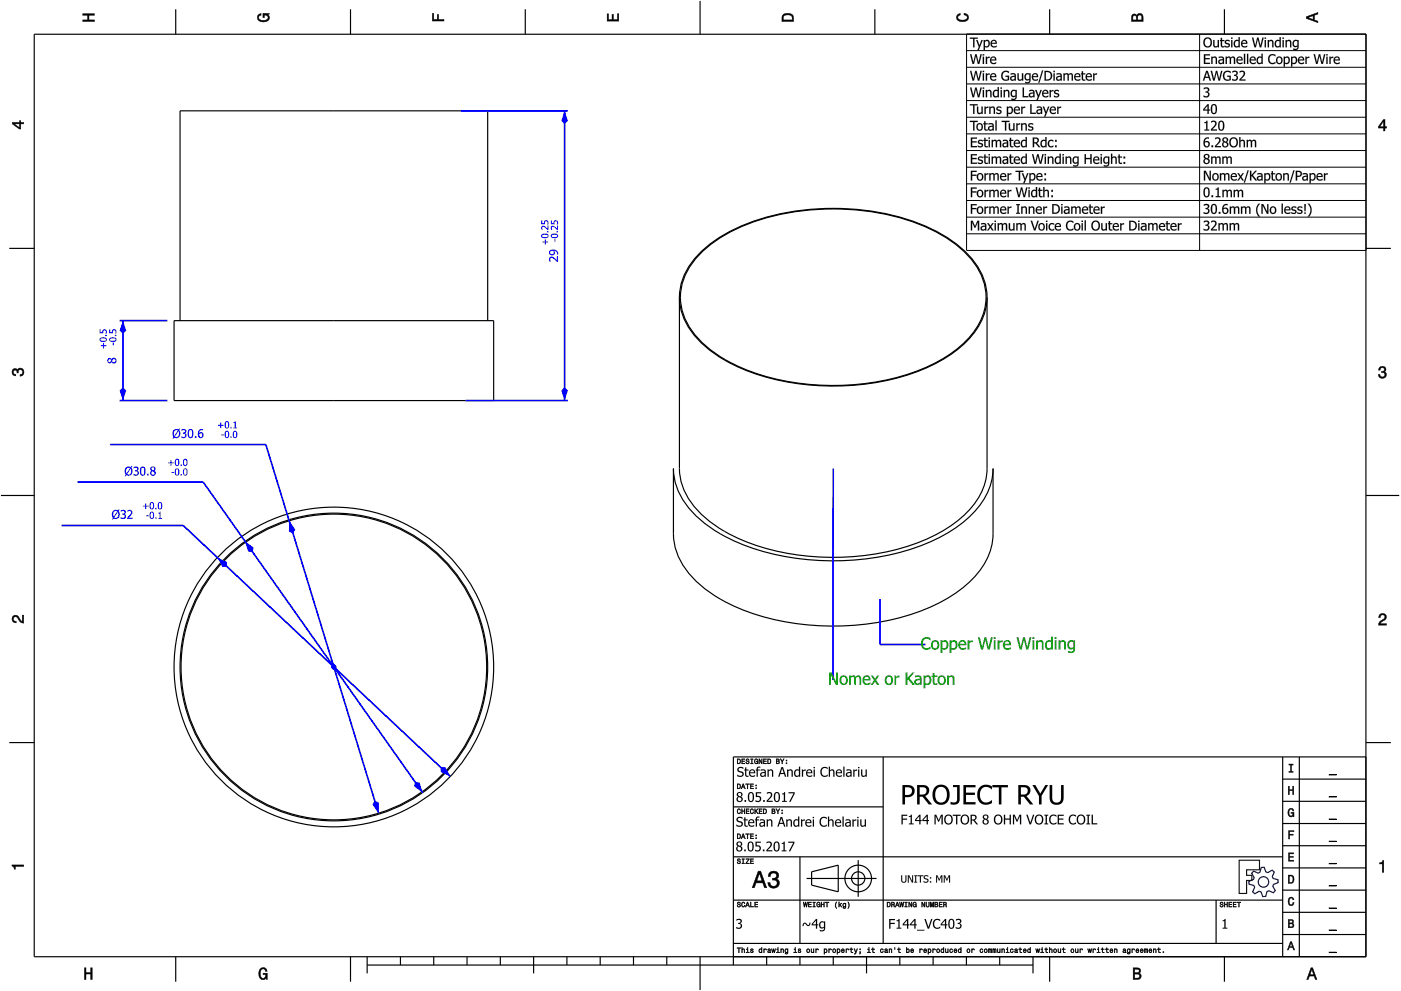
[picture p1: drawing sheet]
<svg xmlns="http://www.w3.org/2000/svg" width="420mm" height="297mm" viewBox="0 0 420 297" stroke-linecap="round" stroke-linejoin="round" font-family="sans-serif">
<g fill="none" stroke="#000" stroke-width=".35">
<path d="M10.3 10.3h399.3v276.5h-399.3zM52.7 2.8v7.5M105.1 2.8v7.5M157.5 2.8v7.5M210 .3v10M262.4 2.8v7.5M314.8 2.8v7.5M367.2 2.8v7.5M2.8 74.4h7.5M210.3 75.7a50.8 50.8 0 0 1 27.4-12.1 72.6 72.6 0 0 1 42.5 5.6 28.2 28.2 0 0 1 14.6 14.6 17.5 17.5 0 0 1-5.4 18.7 48.7 48.7 0 0 1-24.3 11.5 72.9 72.9 0 0 1-45.8-5.2 28.2 28.2 0 0 1-14.4-14.5 16.7 16.7 0 0 1 4-17.1zM409.6 74.4h7.5M52.2 96.1h95.8v24h-95.8z"/>
<path d="M54 96.1v-62.9h92.3v62.9M203.8 89.1a19.8 19.8 0 0 0 7.7 14.8 54.5 54.5 0 0 0 29.4 11.3 71.9 71.9 0 0 0 40.4-6.6 27.7 27.7 0 0 0 14-14.8l.6-3.1 .1-1.6M203.8 89.1a19.6 19.6 0 0 1 7.8-14.9 55.2 55.2 0 0 1 29-11.2 71.9 71.9 0 0 1 39.8 6.1 28.4 28.4 0 0 1 14.7 14.6l.8 3.6 .1 1.8M203.8 89.1v51.3a19.8 19.8 0 0 0 7.7 14.8 54.5 54.5 0 0 0 29.4 11.3 71.9 71.9 0 0 0 40.4-6.6 27.7 27.7 0 0 0 14-14.7l.6-3.2 .1-1.6v-51.3M.3 148.5h10M202 140.4a20.6 20.6 0 0 0 8 15.4 56 56 0 0 0 29.4 11.6 75.1 75.1 0 0 0 42.5-6.4 30.3 30.3 0 0 0 14.7-14.3 16.7 16.7 0 0 0 1.2-6.3v19.6a20.8 20.8 0 0 1-8.8 16 58.8 58.8 0 0 1-30.3 11.2 74.4 74.4 0 0 1-40.9-6.6 29.4 29.4 0 0 1-14.9-15.2 16.5 16.5 0 0 1-.9-5.4zM409.6 148.5h10M2.8 222.6h7.5M264.9 226.9v55.9M384.7 233.5h24.9M384.7 226.9v59.9M389.7 226.9v59.9"/>
<path d="M409.6 222.6h7.5M409.6 226.9h-189.7v62.4M219.9 256.8h164.8M219.9 241.8h45M239.9 256.8v26M257.4 257.8v11M384.7 253.5h24.9M384.7 246.8h24.9M384.7 240.2h24.9M219.9 269.8h164.8M241.9 263.3h21M243.4 261.3l8-2v8l-8-2z"/>
<path d="M364.7 269.8v13M384.7 273.5h24.9M384.7 266.8h24.9M384.7 260.1h24.9M52.7 286.8v7.5M105.1 286.8v7.5M110.1 289.3h199.7M110.1 286.8v5M120.1 286.8v2.5M130.1 286.8v2.5M140.1 286.8v2.5M150 286.8v2.5"/>
<path d="M160 286.8v5M170 286.8v2.5M180 286.8v2.5M190 286.8v2.5M200 286.8v2.5M210 286.8v10M219.9 282.8h164.8M229.9 286.8v2.5M239.9 286.8v2.5M249.9 286.8v2.5M259.9 286.8v5M269.9 286.8v2.5"/>
<path d="M279.8 286.8v2.5M289.8 286.8v2.5M299.8 286.8v2.5M309.8 286.8v5M314.8 286.8v7.5M367.2 286.8v7.5M384.7 280.1h24.9"/>
<circle cx="100.1" cy="199.9" r="47.9"/>
<circle cx="100.1" cy="199.9" r="46.1"/>
<circle cx="100.1" cy="199.9" r="45.8"/>
<circle cx="257.4" cy="263.3" r="4"/>
<circle cx="257.4" cy="263.3" r="2"/>
</g>
<g fill="#000">
<path d="M24.8 4.1h3.5v.5h-1.6v1.4h1.6v.4h-3.5v-.4h1.5v-1.4h-1.5z" fill-rule="evenodd"/>
<path d="M77.5 4.4l.8-.3v.5h-.3a.68 .68 0 0 0-.5 .6 .68 .68 0 0 0 .4 .7 1.68 1.68 0 0 0 2.5-.6 .92 .92 0 0 0-1.1-.8v.8h-.5v-1.3h1.9v.3l-.4 .1 .4 .4a1.19 1.19 0 0 1-.9 1.7 1.9 1.9 0 0 1-2.7-1.3z" fill-rule="evenodd"/>
<path d="M129.7 4h.4v1.8h1v-1.4h.4v1.4h1.7v.5h-3.5z" fill-rule="evenodd"/>
<path d="M182.1 4.2h.4v1.7h1v-1.6h.5v1.6h1.2v-1.8h.4v2.2h-3.5z" fill-rule="evenodd"/>
<path d="M234.9 4.3a2.18 2.18 0 0 0-.4 2.1h3.5v-1.1a1.91 1.91 0 0 0-3.1-1zM235.2 4.7l.4-.2a1.44 1.44 0 0 1 2 .8v.7h-2.7l.1-1.1z" fill-rule="evenodd"/>
<path d="M287.1 4.4l.9-.4v.5l-.3 .1a.66 .66 0 0 0-.5 .6 .66 .66 0 0 0 .4 .6l.5 .2a1.58 1.58 0 0 0 2-.8 .9 .9 0 0 0-1-.7v-.5a1.24 1.24 0 0 1 1.4 1 1.24 1.24 0 0 1-1.1 1.4 1.92 1.92 0 0 1-2.6-1.2z" fill-rule="evenodd"/>
<path d="M339.6 4.4l-.3 2h3.5v-1.3a.98 .98 0 0 0-.7-1.1 .98 .98 0 0 0-1.2 .6 .83 .83 0 0 0-1.3-.2zM339.9 4.8l.4-.2 .4 .2 .1 1.2h-1.1zM341.3 4.7l.5-.2a.57 .57 0 0 1 .6 .7v.8h-1.2z" fill-rule="evenodd"/>
<path d="M391.7 5v.5l3.5 1.3v-.5l-1-.3v-1.4l1-.4v-.5zM392.2 5.3l1.6-.6v1.1z" fill-rule="evenodd"/>
<path d="M3.7 36.7v.4l2.1 1.6h.4v-1.6h.9v-.4h-.9v-.5h-.4v.5zM4.3 37.1h1.5v1.2z" fill-rule="evenodd"/>
<path d="M414.9 35.8l-1.5 2.1v.5h1.5v.8h.5v-.8h.5v-.4h-.5v-2.2zM414.9 36.4v1.6h-1.1z" fill-rule="evenodd"/>
<path d="M3.8 110.7a.85 .85 0 0 1 1.4 .2 1.11 1.11 0 0 1 1.6-.4 1.11 1.11 0 0 1 .3 1.6l-.6 .6-.5 .1v-.5a.72 .72 0 0 0 .9-.7 .72 .72 0 0 0-.8-.7 .72 .72 0 0 0-.6 .9h-.4a.62 .62 0 0 0-.4-.8 .62 .62 0 0 0-.8 .4 .62 .62 0 0 0 .5 .8h.3v.5a1.17 1.17 0 0 1-1.1-.7 1.17 1.17 0 0 1 .2-1.3z" fill-rule="evenodd"/>
<path d="M413.7 110.1a1.01 1.01 0 0 1 1.6-.2 1.01 1.01 0 0 1-.1 1.5 1.11 1.11 0 0 1 .4 1.6 1.11 1.11 0 0 1-1.6 .3l-.6-.6v-.5h.4a.72 .72 0 0 0 .7 .9 .72 .72 0 0 0 .7-.8 .72 .72 0 0 0-.9-.6v-.4a.62 .62 0 0 0 .8-.4 .62 .62 0 0 0-.4-.8 .62 .62 0 0 0-.8 .5v.4h-.5z" fill-rule="evenodd"/>
<path d="M3.9 184.7a1.22 1.22 0 0 1 2 .7l.8 .9v-1.9h.4v2.4a2.76 2.76 0 0 1-2.1-1.8 .69 .69 0 0 0-1 .5 .69 .69 0 0 0 .9 .7l-.1 .5a1.19 1.19 0 0 1-1.1-.7 1.19 1.19 0 0 1 .2-1.3z" fill-rule="evenodd"/>
<path d="M413.8 184.2a1.17 1.17 0 0 1 1.9 .3 1.17 1.17 0 0 1-1 1.7l-.8 .7h1.9v.5h-2.4a2.75 2.75 0 0 1 1.8-2.1 .69 .69 0 0 0-.5-1 .69 .69 0 0 0-.8 .8h-.4z" fill-rule="evenodd"/>
<path d="M221.1 227.5v1.5h.5a.77 .77 0 0 0 .6-.8 .77 .77 0 0 0-.6-.7zM221.3 227.6a.57 .57 0 0 1 .6 .6 .57 .57 0 0 1-.6 .6zM222.4 227.5v1.5h1v-.2h-.8v-.5h.7v-.2h-.7v-.5h.8v-.1zM223.8 227.5a.6 .6 0 0 0 .1 .7 .6 .6 0 0 0 .6 .2 .33 .33 0 0 1-.3 .4 .33 .33 0 0 1-.4-.3h-.2a.54 .54 0 0 0 .6 .5 .54 .54 0 0 0 .5-.6 .54 .54 0 0 0-.7-.4 .28 .28 0 0 1 .1-.4 .28 .28 0 0 1 .4 .3h.2l-.1-.2-.2-.3zM225.1 227.5v.1h.3v1.2h-.3v.2h.8v-.2h-.3v-1.2h.3v-.1zM226.4 227.6a.72 .72 0 0 0-.2 1 .72 .72 0 0 0 .9 .3l.2 .1v-.9h-.5v.2h.3l-.2 .5a.52 .52 0 0 1-.6-.6 .52 .52 0 0 1 .7-.4l.3 .1-.3-.5zM227.6 227.5v1.5h.2v-1.3l.5 1.3h.3v-1.5h-.2v1.2l-.6-1.2zM228.9 227.5v1.5h1v-.2h-.8v-.5h.7v-.2h-.7v-.5h.8v-.1zM230.2 227.5v1.5h.5a.77 .77 0 0 0 .6-.8 .77 .77 0 0 0-.6-.7zM230.4 227.6a.57 .57 0 0 1 .6 .6 .57 .57 0 0 1-.6 .6zM232.8 227.5v1.5h.5a.42 .42 0 0 0 .5-.4 .42 .42 0 0 0-.3-.5l.2-.2-.1-.3zM233 227.6h.3a.23 .23 0 0 1 .3 .3 .23 .23 0 0 1-.3 .2h-.3zM233 228.3h.3a.26 .26 0 0 1 .3 .2 .26 .26 0 0 1-.3 .3h-.3zM234 227.5l.5 .9v.6h.2v-.7l.5-.8h-.2l-.4 .7-.4-.7zM235.7 228.6v.4h.3v-.4zM235.7 227.8v.3h.3v-.3z" fill-rule="evenodd"/>
<path d="M221.1 234.9v1.5h.5a.77 .77 0 0 0 .6-.7 .77 .77 0 0 0-.6-.8zM221.3 235.1a.57 .57 0 0 1 .6 .6 .57 .57 0 0 1-.6 .6zM222.8 234.9l-.6 1.5h.2l.2-.4h.6l.1 .4h.2l-.5-1.5zM222.9 235.2l.2 .6h-.4zM223.6 234.9v.2h.5v1.3h.2v-1.3h.4v-.2zM225 234.9v1.5h1v-.1h-.8v-.5h.7v-.2h-.7v-.5h.8v-.2zM226.6 236.1v.3h.3v-.3zM226.6 235.3v.3h.3v-.3z" fill-rule="evenodd"/>
<path d="M386.3 235.7h.4v1h1v-1h.3v2.5h-.3v-1.2h-1v1.2h-.4z" fill-rule="evenodd"/>
<path d="M386.5 229h1.3v.3h-.5v1.9h.5v.3h-1.3v-.3h.5v-1.9h-.5z" fill-rule="evenodd"/>
<path d="M3.6 259.2h3.5v.5h-2.5v.8h-.3a.77 .77 0 0 0-.7-.9z" fill-rule="evenodd"/>
<path d="M221.2 257.5a.6 .6 0 0 0 .1 .7 .6 .6 0 0 0 .6 .2 .33 .33 0 0 1-.3 .4 .33 .33 0 0 1-.4-.4h-.2a.54 .54 0 0 0 .6 .6 .54 .54 0 0 0 .5-.7 .54 .54 0 0 0-.7-.3 .28 .28 0 0 1 .2-.5 .28 .28 0 0 1 .3 .3h.2l-.1-.2-.2-.2zM222.5 257.4v.2h.3v1.1h-.3v.2h.8v-.2h-.3v-1.1h.3v-.2zM223.7 257.4v.2h.8l-.9 1.3h1.1v-.2h-.8l.8-1.3zM225 257.4v1.5h1v-.2h-.8v-.5h.7v-.2h-.7v-.4h.8v-.2z" fill-rule="evenodd"/>
<path d="M221.1 249.9v1.5h.5a.77 .77 0 0 0 .6-.7 .77 .77 0 0 0-.6-.8zM221.3 250.1a.57 .57 0 0 1 .6 .6 .57 .57 0 0 1-.6 .5zM222.8 249.9l-.6 1.5h.2l.2-.4h.6l.1 .4h.2l-.5-1.5zM222.9 250.1l.2 .7h-.4zM223.6 249.9v.2h.5v1.3h.2v-1.3h.4v-.2zM225 249.9v1.5h1v-.2h-.8v-.5h.7v-.2h-.7v-.4h.8v-.2zM226.6 251.1v.3h.3v-.3zM226.6 250.3v.3h.3v-.3z" fill-rule="evenodd"/>
<path d="M221.2 242.6a.72 .72 0 0 0-.2 1 .72 .72 0 0 0 1 .2l.1-.4-.4 .4a.56 .56 0 0 1-.4-.6 .56 .56 0 0 1 .5-.6l.3 .3-.3-.5zM222.4 242.4v1.5h.2v-.7h.6v.7h.2v-1.5h-.2v.6h-.6v-.6zM223.7 242.4v1.5h1v-.2h-.8v-.5h.7v-.1h-.7v-.5h.8v-.2zM225.1 242.6a.72 .72 0 0 0-.2 1 .72 .72 0 0 0 1 .2l.1-.4-.4 .4a.56 .56 0 0 1-.4-.6 .56 .56 0 0 1 .5-.6l.3 .3-.3-.5zM226.3 242.4v1.5h.2l.2-.7 .5 .7h.2l-.6-.8 .6-.7h-.2l-.7 .7v-.7zM227.6 242.4v1.5h1v-.2h-.8v-.5h.7v-.1h-.7v-.5h.8v-.2zM228.9 242.4v1.5h.5a.77 .77 0 0 0 .6-.7 .77 .77 0 0 0-.6-.8zM229.1 242.6a.57 .57 0 0 1 .6 .6 .57 .57 0 0 1-.6 .5zM231.5 242.4v1.5h.5a.42 .42 0 0 0 .5-.3 .42 .42 0 0 0-.3-.5l.2-.2-.1-.4zM231.7 242.6h.3a.23 .23 0 0 1 .3 .2 .23 .23 0 0 1-.3 .3h-.3zM231.7 243.2h.3a.26 .26 0 0 1 .3 .3 .26 .26 0 0 1-.3 .2h-.3zM232.7 242.4l.5 .9v.6h.2v-.6l.5-.9h-.2l-.4 .7-.4-.7zM234.4 243.6v.3h.3v-.3zM234.4 242.8v.3h.3v-.3z" fill-rule="evenodd"/>
<path d="M386.4 255.6h1.6v.3h-1.3v.8h1.2v.3h-1.2v.8h1.3v.3h-1.6z" fill-rule="evenodd"/>
<path d="M386.4 249h1.7v.3h-1.3v.7h1v.3h-1v1.2h-.4z" fill-rule="evenodd"/>
<path d="M386.5 242.6a.85 .85 0 0 1 .9-.3 .85 .85 0 0 1 .6 .8h-.3l-.3-.5a1.04 1.04 0 0 0-.9 .9 1.04 1.04 0 0 0 .7 1.1l.4-.2 .1-.6h-.5v-.3h.9v1.3l-.3-.3-.4 .4a1.2 1.2 0 0 1-1.1-1.9z" fill-rule="evenodd"/>
<path d="M221.2 270.5a.6 .6 0 0 0 .1 .6 .6 .6 0 0 0 .6 .3 .33 .33 0 0 1-.3 .4 .33 .33 0 0 1-.4-.4h-.2a.54 .54 0 0 0 .6 .6 .54 .54 0 0 0 .5-.7 .54 .54 0 0 0-.7-.4 .28 .28 0 0 1 .2-.4 .28 .28 0 0 1 .3 .3h.2l-.1-.2-.2-.2zM222.5 270.5a.72 .72 0 0 0-.2 1 .72 .72 0 0 0 1 .3l.1-.5-.4 .4a.56 .56 0 0 1-.4-.6 .56 .56 0 0 1 .5-.5l.3 .2-.3-.4zM224.1 270.4l-.6 1.5h.2l.2-.5h.6l.1 .5h.2l-.5-1.5zM224.2 270.6l.2 .7h-.4zM225 270.4v1.5h1v-.2h-.8v-1.3zM226.3 270.4v1.5h1v-.2h-.8v-.5h.7v-.2h-.7v-.4h.8v-.2z" fill-rule="evenodd"/>
<path d="M227.4 261.1l-1.8 5h.6l.6-1.5h1.9l.6 1.5h.6l-1.8-5zM227.8 261.8l.7 2.2h-1.5zM230.8 261.5l-.4 1.2h.6a.88 .88 0 0 1 .5-1.1 .88 .88 0 0 1 1.1 .4 .88 .88 0 0 1-.3 1.2h-.7v.6a1.03 1.03 0 0 1 1.4 .6 1.03 1.03 0 0 1-.7 1.3 1.03 1.03 0 0 1-1.3-.7l-.1-.5h-.6a1.68 1.68 0 0 0 2.1 1.7 1.68 1.68 0 0 0 .9-2.6l-.4-.2a1.29 1.29 0 0 0 .6-1.6 1.29 1.29 0 0 0-1.5-.7z" fill-rule="evenodd"/>
<path d="M240.9 270.4l.2 1.5h.2l.2-1.3 .3 1.3h.2l.2-1.5h-.2l-.1 1.3-.3-1.3h-.1l-.3 1.3-.1-1.3zM242.4 270.4v1.5h.9v-.2h-.7v-.5h.7v-.2h-.7v-.4h.7v-.2zM243.8 270.4v.2h.3v1.1h-.3v.2h.7v-.2h-.3v-1.1h.3v-.2zM245 270.5a.72 .72 0 0 0-.2 1 .72 .72 0 0 0 1 .3l.2 .1v-.8h-.6v.2h.4l-.2 .4a.52 .52 0 0 1-.6-.6 .52 .52 0 0 1 .7-.4l.3 .1-.3-.4zM246.2 270.4v1.5h.2v-.7h.6v.7h.2v-1.5h-.2v.6h-.6v-.6zM247.5 270.4v.2h.4v1.3h.2v-1.3h.5v-.2zM250.8 270.3a1.35 1.35 0 0 0 .1 2 1.84 1.84 0 0 1 0-2zM251.5 270.3v1.6h.2l.2-.6 .4 .6h.2l-.5-.8 .5-.4-.8 .5v-.9zM252.9 270.8a.55 .55 0 0 0-.2 .8 .55 .55 0 0 0 .8 .1 .4 .4 0 0 1-.2 .4 .4 .4 0 0 1-.5-.1 .47 .47 0 0 0 .5 .3 .47 .47 0 0 0 .4-.5v-1.1l-.2 .2-.3-.2zM253 271l.1-.1a.39 .39 0 0 1 .4 .4 .39 .39 0 0 1-.5 .3zM254.3 270.3a1.85 1.85 0 0 1 0 2 1.22 1.22 0 0 0 0-2z" fill-rule="evenodd"/>
<path d="M266 270.4v1.5h.5a.77 .77 0 0 0 .6-.8 .77 .77 0 0 0-.6-.7zM266.2 270.6a.57 .57 0 0 1 .7 .5 .57 .57 0 0 1-.7 .6zM267.3 270.4v1.5h.2v-.7a.45 .45 0 0 1 .5 .2 .45 .45 0 0 1 .1 .5l.2-.1-.2-.7a.41 .41 0 0 0 .2-.4 .41 .41 0 0 0-.5-.3zM267.5 270.6h.3a.25 .25 0 0 1 .3 .2 .25 .25 0 0 1-.3 .3h-.3zM269 270.4l-.5 1.5h.2l.1-.5h.6l.2 .5h.2l-.6-1.5zM269.1 270.6l.2 .7h-.4zM269.7 270.4l.3 1.5h.2l.2-1.3 .2 1.3h.2l.3-1.5h-.2l-.2 1.3-.2-1.3h-.2l-.2 1.3-.2-1.3zM271.3 270.4v.2h.3v1.1h-.3v.2h.8v-.2h-.3v-1.1h.3v-.2zM272.5 270.4v1.5h.2v-1.3l.6 1.3h.2v-1.5h-.2v1.2l-.5-1.2zM273.9 270.5a.72 .72 0 0 0-.2 1 .72 .72 0 0 0 .9 .3l.2 .1v-.8h-.5v.2h.3l-.2 .4a.52 .52 0 0 1-.5-.6 .52 .52 0 0 1 .7-.4l.2 .1-.3-.4zM276.4 270.4v1.5h.2v-1.3l.6 1.3h.2v-1.5h-.2v1.2l-.6-1.2zM277.7 270.4v.9a.52 .52 0 0 0 .5 .6 .52 .52 0 0 0 .5-.6v-.9h-.2v.9a.33 .33 0 0 1-.3 .4 .33 .33 0 0 1-.3-.4v-.9zM279 270.4v1.5h.1v-1.4l.3 1.4h.2l.3-1.4v1.4h.1v-1.5h-.2l-.3 1.3-.3-1.3zM280.3 270.4v1.5h.6a.42 .42 0 0 0 .4-.3 .42 .42 0 0 0-.2-.5l.2-.2-.1-.4zM280.5 270.6h.3a.23 .23 0 0 1 .3 .2 .23 .23 0 0 1-.3 .2h-.3zM280.5 271.2h.3a.26 .26 0 0 1 .3 .2 .26 .26 0 0 1-.3 .3h-.3zM281.6 270.4v1.5h1v-.2h-.8v-.5h.7v-.2h-.7v-.4h.8v-.2zM282.9 270.4v1.5h.2v-.7a.45 .45 0 0 1 .5 .2 .45 .45 0 0 1 .1 .5l.2-.1-.2-.7a.41 .41 0 0 0 .2-.4 .41 .41 0 0 0-.5-.3zM283.1 270.6h.3a.25 .25 0 0 1 .3 .2 .25 .25 0 0 1-.3 .3h-.3z" fill-rule="evenodd"/>
<path d="M366 270.5a.6 .6 0 0 0 0 .6 .6 .6 0 0 0 .7 .3 .33 .33 0 0 1-.3 .4 .33 .33 0 0 1-.4-.4h-.2a.54 .54 0 0 0 .6 .6 .54 .54 0 0 0 .5-.7 .54 .54 0 0 0-.8-.4 .28 .28 0 0 1 .2-.4 .28 .28 0 0 1 .4 .3h.2l-.1-.2-.2-.2zM367.2 270.4v1.5h.2v-.7h.6v.7h.2v-1.5h-.2v.6h-.6v-.6zM368.5 270.4v1.5h.9v-.2h-.7v-.5h.7v-.2h-.7v-.4h.7v-.2zM369.8 270.4v1.5h.9v-.2h-.7v-.5h.7v-.2h-.7v-.4h.7v-.2zM371 270.4v.2h.5v1.3h.2v-1.3h.4v-.2z" fill-rule="evenodd"/>
<path d="M386.3 262.3v2.5h.9a1.28 1.28 0 0 0 1-1.3 1.28 1.28 0 0 0-1-1.2zM386.7 262.6a.96 .96 0 0 1 1.1 .9 .96 .96 0 0 1-1.1 1z" fill-rule="evenodd"/>
<path d="M386.3 275.6v2.5h1a.7 .7 0 0 0 .8-.5 .7 .7 0 0 0-.5-.9l.4-.5a.62 .62 0 0 0-.8-.6zM386.7 275.9h.5a.38 .38 0 0 1 .4 .4 .38 .38 0 0 1-.4 .3h-.5zM386.7 276.9h.5a.43 .43 0 0 1 .5 .4 .43 .43 0 0 1-.5 .5h-.5z" fill-rule="evenodd"/>
<path d="M386.5 269.2a.85 .85 0 0 1 1-.3 .85 .85 0 0 1 .6 .8h-.4l-.3-.5a1.05 1.05 0 0 0-.8 .9 1.05 1.05 0 0 0 .6 1.1l.4-.2 .2-.5h.3a.89 .89 0 0 1-.8 1 .89 .89 0 0 1-1-.7z" fill-rule="evenodd"/>
<path d="M413.7 258.6a.77 .77 0 0 0 1-.7h.3v3.5h-.5v-2.4h-.8z" fill-rule="evenodd"/>
<path d="M25.3 290.1h.5v1.4h1.4v-1.4h.5v3.5h-.5v-1.7h-1.4v1.7h-.5z" fill-rule="evenodd"/>
<path d="M78 290.5a1.19 1.19 0 0 1 1.3-.5 1.19 1.19 0 0 1 .8 1.1h-.5l-.1-.3a.68 .68 0 0 0-.6-.4 .68 .68 0 0 0-.6 .4 1.68 1.68 0 0 0 .6 2.5 .92 .92 0 0 0 .8-1.2h-.8v-.4h1.3v1.9h-.3l-.1-.5-.4 .4a1.19 1.19 0 0 1-1.7-.9v-1.5z" fill-rule="evenodd"/>
<path d="M221 284.1v.1h.5v1.4h.2v-1.4h.4v-.1zM222.4 284v1.6h.2v-.9l.3-.2 .2 .2v.9h.2v-.8a.38 .38 0 0 0-.2-.4 .38 .38 0 0 0-.5 .2v-.6zM223.8 284.4l.3 .2v.8l-.4 .2h1l-.4-.2v-1zM224.1 284l.2 .2zM225.2 284.5l-.1 .4 .6 .2a.26 .26 0 0 1-.2 .4 .26 .26 0 0 1-.3-.3h-.2a.42 .42 0 0 0 .6 .4 .42 .42 0 0 0 .1-.7l-.5-.2 .3-.2 .4 .2-.1-.2zM227.7 284.5a.54 .54 0 0 0-.2 .8 .54 .54 0 0 0 .8 .1l.2 .2v-1.6h-.2v.6l-.3-.2zM227.8 284.6h.1a.39 .39 0 0 1 .4 .4 .39 .39 0 0 1-.5 .3zM229 284.4v1.2h.2l.1-1 .6 .2a.38 .38 0 0 0-.3-.4 .38 .38 0 0 0-.4 .2zM230.4 284.5l-.2 .2 .6-.2 .1 .3a.42 .42 0 0 0-.7 .2 .42 .42 0 0 0 .3 .6l.7-.2-.2-1zM230.4 285.2a.25 .25 0 0 1 .5 0 .25 .25 0 0 1-.5 0zM231.3 284.4l.3 1.2h.2l.2-1 .1 1h.2l.3-1.2h-.2l-.2 1-.1-1h-.2l-.2 1-.2-1zM232.9 284.4l.3 .2v.8l-.4 .2h1l-.4-.2v-1zM233.2 284l.2 .2zM234.1 284.4v1.2h.2v-.9l.3-.2 .2 .2v.9h.2v-.8a.38 .38 0 0 0-.2-.4 .38 .38 0 0 0-.5 .2zM235.5 284.5a.55 .55 0 0 0-.2 .8 .55 .55 0 0 0 .8 .1 .4 .4 0 0 1-.2 .4 .4 .4 0 0 1-.5-.1 .47 .47 0 0 0 .5 .3 .47 .47 0 0 0 .4-.5v-1.1l-.2 .2-.3-.2zM235.6 284.6h.1a.39 .39 0 0 1 .4 .4 .39 .39 0 0 1-.5 .3zM238.1 284.4l.3 .2v.8l-.4 .2h1l-.4-.2v-1zM238.4 284l.2 .2zM239.4 284.5v.4l.6 .2a.26 .26 0 0 1-.2 .4 .26 .26 0 0 1-.3-.3h-.2a.42 .42 0 0 0 .6 .4 .42 .42 0 0 0 .1-.7l-.5-.2 .3-.2 .4 .2-.1-.2zM241.9 285a.57 .57 0 0 0 1.1 0 .57 .57 0 0 0-1.1 0zM242.1 284.6h.1a.39 .39 0 0 1 .5 .4 .39 .39 0 0 1-.6 .3zM243.2 284.4v.8a.38 .38 0 0 0 .3 .4 .38 .38 0 0 0 .4-.2l.2 .2v-1.2h-.2v.8l-.3 .2-.2-.1v-.9zM244.6 284.4v1.2h.2l.1-1 .6 .2a.38 .38 0 0 0-.3-.4 .38 .38 0 0 0-.4 .2zM247.1 284.4v1.6h.2l.1-.5a.53 .53 0 0 0 .7-.5 .53 .53 0 0 0-.8-.4zM247.4 284.6h.1a.39 .39 0 0 1 .4 .4 .39 .39 0 0 1-.5 .3zM248.5 284.4v1.2h.2l.1-1 .6 .2a.38 .38 0 0 0-.3-.4 .38 .38 0 0 0-.4 .2zM249.7 285a.57 .57 0 0 0 1.1 0 .57 .57 0 0 0-1.1 0zM249.9 284.6h.1a.39 .39 0 0 1 .5 .4 .39 .39 0 0 1-.6 .3zM251 284.4v1.6h.2l.1-.5a.53 .53 0 0 0 .7-.5 .53 .53 0 0 0-.8-.4zM251.3 284.6h.1a.39 .39 0 0 1 .4 .4 .39 .39 0 0 1-.5 .3zM252.4 284.5a.57 .57 0 0 0-.1 .9 .57 .57 0 0 0 .9 0v-.2l-.5 .2-.2-.4h.7l-.1-.5-.3-.1zM252.6 284.6l.3-.1 .1 .4h-.5zM253.7 284.4v1.2h.2l.1-1 .6 .2a.38 .38 0 0 0-.3-.4 .38 .38 0 0 0-.4 .2zM255.2 284.1v.3l-.4 .2h.4v.9l.6 .1-.4-.5v-.5h.4v-.2h-.4v-.3zM256.1 284.4l.5 1.2-.4 .4h.3l.7-1.6h-.2l-.3 1-.4-1zM257.8 284.4v.3h.3v-.3zM257.8 285.2l.2 .4-.2 .4 .3-.4v-.4zM260.2 284.4l.3 .2v.8l-.4 .2h1l-.4-.2v-1zM260.5 284l.2 .2zM261.7 284.1v.3l-.4 .2h.4v.9l.6 .1-.4-.5v-.5h.4v-.2h-.4v-.3zM264.1 284.5a.57 .57 0 0 0-.1 .9 .57 .57 0 0 0 .9-.1l-.1-.2a.32 .32 0 0 1-.5 .1 .32 .32 0 0 1 0-.5 .32 .32 0 0 1 .4 .1h.2l-.2-.4zM265.4 284.5l-.1 .2 .5-.2 .1 .3a.42 .42 0 0 0-.6 .2 .42 .42 0 0 0 .3 .6l.7-.2-.2-1zM265.5 285.2a.25 .25 0 0 1 .5 0 .25 .25 0 0 1-.5 0zM266.6 284.4v1.2h.2v-.9l.3-.2 .2 .2v.9h.2v-.8a.38 .38 0 0 0-.3-.4 .38 .38 0 0 0-.4 .2zM268.3 284l.1 .6zM269.5 284.1v.3l-.4 .2h.4v.9l.6 .1-.5-.5v-.5h.5v-.2h-.5v-.3zM271.8 284v1.6l.2-.2a.49 .49 0 0 0 .8-.4 .49 .49 0 0 0-.8-.4v-.6zM272.1 284.6h.1a.39 .39 0 0 1 .4 .4 .39 .39 0 0 1-.5 .3zM273.2 284.5a.57 .57 0 0 0-.1 .9 .57 .57 0 0 0 .8 0l.1-.2-.6 .2-.1-.4h.7l-.1-.5-.4-.1zM273.3 284.6l.4-.1 .1 .4h-.5zM275.8 284.4v1.2h.2v-1l.7 .2a.38 .38 0 0 0-.3-.4 .38 .38 0 0 0-.5 .2zM277.1 284.5a.57 .57 0 0 0-.1 .9 .57 .57 0 0 0 .8 0l.1-.2-.6 .2-.1-.4h.7l-.1-.5-.4-.1zM277.2 284.6l.4-.1 .1 .4h-.5zM278.3 284.4v1.6h.2v-.5a.53 .53 0 0 0 .8-.5 .53 .53 0 0 0-.8-.4zM278.6 284.6a.39 .39 0 0 1 .5 .4 .39 .39 0 0 1-.5 .3zM279.7 284.4v1.2h.2v-1l.7 .2a.38 .38 0 0 0-.3-.4 .38 .38 0 0 0-.5 .2zM280.8 285a.6 .6 0 0 0 1.2 0 .6 .6 0 0 0-1.2 0zM281.1 284.6h.1a.39 .39 0 0 1 .4 .4 .39 .39 0 0 1-.5 .3zM282.2 284.5a.54 .54 0 0 0-.1 .8 .54 .54 0 0 0 .8 .1l.2 .2v-1.6h-.2v.6l-.3-.2zM282.4 284.6h.1a.39 .39 0 0 1 .4 .4 .39 .39 0 0 1-.5 .3zM283.5 284.4v.8a.38 .38 0 0 0 .3 .4 .38 .38 0 0 0 .4-.2l.2 .2v-1.2h-.2v.8l-.3 .2-.2-.1v-.9zM284.9 284.5a.57 .57 0 0 0-.1 .9 .57 .57 0 0 0 .9-.1l-.2-.2a.32 .32 0 0 1-.4 .1 .32 .32 0 0 1 0-.5 .32 .32 0 0 1 .4 .1h.2l-.3-.4zM286.2 284.5a.57 .57 0 0 0-.1 .9 .57 .57 0 0 0 .8 0l.1-.2-.6 .2-.1-.4h.7l-.1-.5-.4-.1zM286.3 284.6l.4-.1 .1 .4h-.5zM287.4 284.5a.54 .54 0 0 0-.1 .8 .54 .54 0 0 0 .8 .1l.2 .2v-1.6h-.2v.6l-.3-.2zM287.6 284.6h.1a.39 .39 0 0 1 .4 .4 .39 .39 0 0 1-.5 .3zM289.9 285a.6 .6 0 0 0 1.2 0 .6 .6 0 0 0-1.2 0zM290.2 284.6h.1a.39 .39 0 0 1 .4 .4 .39 .39 0 0 1-.5 .3zM291.4 284.4v1.2h.1l.1-1 .7 .2a.38 .38 0 0 0-.3-.4 .38 .38 0 0 0-.5 .2zM294 284.5a.57 .57 0 0 0-.1 .9 .57 .57 0 0 0 .9-.1l-.2-.2a.32 .32 0 0 1-.4 .1 .32 .32 0 0 1-.1-.5 .32 .32 0 0 1 .5 .1h.2l-.3-.4zM295.1 285a.6 .6 0 0 0 1.2 0 .6 .6 0 0 0-1.2 0zM295.4 284.6h.1a.39 .39 0 0 1 .4 .4 .39 .39 0 0 1-.5 .3zM296.4 284.4v1.2h.2l.1-1.1 .2 1.1h.1l.2-1.1 .1 1.1h.2l-.2-1.2zM297.7 284.4v1.2h.2l.1-1.1 .2 1.1h.1l.2-1.1 .1 1.1h.2l-.2-1.2zM299.1 284.4v.8a.38 .38 0 0 0 .2 .4 .38 .38 0 0 0 .5-.2l.2 .2v-1.2h-.2v.8l-.3 .2-.2-.1v-.9zM300.4 284.4v1.2h.2v-.9l.3-.2 .2 .2v.9h.2v-.8a.38 .38 0 0 0-.3-.4 .38 .38 0 0 0-.4 .2zM301.8 284.4l.3 .2v.8l-.4 .2h1l-.4-.2v-1zM302.1 284l.2 .2zM303.1 284.5a.57 .57 0 0 0-.1 .9 .57 .57 0 0 0 .9-.1l-.2-.2a.32 .32 0 0 1-.4 .1 .32 .32 0 0 1-.1-.5 .32 .32 0 0 1 .5 .1h.2l-.3-.4zM304.4 284.5l-.1 .2 .5-.2 .1 .3a.42 .42 0 0 0-.6 .2 .42 .42 0 0 0 .3 .6l.7-.2-.3-1zM304.4 285.2a.25 .25 0 0 1 .5 0 .25 .25 0 0 1-.5 0zM305.8 284.1v.3l-.3 .2h.3l.1 .9 .6 .1-.5-.5v-.5h.5v-.2h-.5v-.3zM307 284.5a.57 .57 0 0 0-.1 .9 .57 .57 0 0 0 .8 0l.1-.2-.6 .2-.2-.4h.8l-.1-.5-.4-.1zM307.1 284.6l.3-.1 .2 .4h-.6zM308.2 284.5a.54 .54 0 0 0-.1 .8 .54 .54 0 0 0 .8 .1l.2 .2v-1.6h-.2v.6l-.3-.2zM308.4 284.6h.1a.39 .39 0 0 1 .4 .4 .39 .39 0 0 1-.5 .3zM310.6 284.4l.3 1.2h.1l.2-1 .2 1h.2l.3-1.2h-.2l-.2 1-.2-1h-.2l-.1 1-.2-1zM312.2 284.4l.3 .2v.8l-.4 .2h.9l-.3-.2v-1zM312.5 284l.2 .2zM313.6 284.1v.3l-.3 .2h.3l.1 .9 .6 .1-.5-.5v-.5h.5v-.2h-.5v-.3zM314.7 284v1.6h.2v-.9l.3-.2 .2 .2v.9h.2v-.8a.38 .38 0 0 0-.3-.4 .38 .38 0 0 0-.4 .2v-.6zM315.9 285a.6 .6 0 0 0 1.2 0 .6 .6 0 0 0-1.2 0zM316.2 284.6h.1a.39 .39 0 0 1 .4 .4 .39 .39 0 0 1-.5 .3zM317.3 284.4v.8a.38 .38 0 0 0 .2 .4 .38 .38 0 0 0 .5-.2l.2 .2v-1.2h-.2v.8l-.3 .2-.2-.1v-.9zM318.8 284.1v.3l-.3 .2h.3l.1 .9 .5 .1-.4-.5v-.5h.4v-.2h-.4v-.3zM321.1 285a.6 .6 0 0 0 1.2 0 .6 .6 0 0 0-1.2 0zM321.4 284.6h.1a.39 .39 0 0 1 .4 .4 .39 .39 0 0 1-.5 .3zM322.5 284.4v.8a.38 .38 0 0 0 .2 .4 .38 .38 0 0 0 .5-.2l.2 .2v-1.2h-.2l-.1 .8-.2 .2-.2-.1v-.9zM323.8 284.4v1.2h.2l.1-1 .6 .2a.38 .38 0 0 0-.3-.4 .38 .38 0 0 0-.4 .2zM326.2 284.4l.3 1.2h.1l.2-1 .2 1h.2l.3-1.2h-.2l-.2 1-.2-1h-.2l-.2 1-.1-1zM327.7 284.4v1.2h.2l.1-1 .6 .2a.38 .38 0 0 0-.3-.4 .38 .38 0 0 0-.4 .2zM329.1 284.4l.3 .2v.8l-.4 .2h.9l-.4-.2v-1zM329.3 284l.2 .2zM330.5 284.1v.3l-.3 .2h.3l.1 .9 .5 .1-.4-.5v-.5h.4v-.2h-.4v-.3zM331.8 284.1v.3l-.3 .2h.3l.1 .9 .5 .1-.4-.5v-.5h.4v-.2h-.4v-.3zM333 284.5a.57 .57 0 0 0-.1 .9 .57 .57 0 0 0 .8 0l.1-.2-.6 .2-.2-.4h.8l-.1-.5-.4-.1zM333.1 284.6l.3-.1 .2 .4h-.6zM334.2 284.4v1.2h.1l.1-.9 .3-.2 .2 .2v.9h.2v-.8a.38 .38 0 0 0-.3-.4 .38 .38 0 0 0-.5 .2zM336.9 284.5l-.1 .2 .5-.2 .1 .3a.42 .42 0 0 0-.6 .2 .42 .42 0 0 0 .3 .6l.6-.2-.2-1zM336.9 285.2a.25 .25 0 0 1 .5 0 .25 .25 0 0 1-.5 0zM338.1 284.5a.55 .55 0 0 0-.1 .8 .55 .55 0 0 0 .8 .1 .4 .4 0 0 1-.3 .4 .4 .4 0 0 1-.5-.1 .47 .47 0 0 0 .6 .3 .47 .47 0 0 0 .4-.5v-1.1l-.2 .2-.4-.2zM338.3 284.6a.39 .39 0 0 1 .5 .4 .39 .39 0 0 1-.5 .3zM339.4 284.4v1.2h.2l.1-1 .6 .2a.38 .38 0 0 0-.3-.4 .38 .38 0 0 0-.4 .2zM340.8 284.5a.57 .57 0 0 0-.1 .9 .57 .57 0 0 0 .8 0l.1-.2-.6 .2-.2-.4h.8l-.1-.5-.4-.1zM340.9 284.6l.3-.1 .2 .4h-.6zM342.1 284.5a.57 .57 0 0 0-.1 .9 .57 .57 0 0 0 .8 0l.1-.2-.6 .2-.2-.4h.8l-.1-.5-.4-.1zM342.2 284.6l.3-.1 .2 .4h-.6zM343.2 284.4v1.2h.2l.1-1.1 .1 1.1h.2l.1-1.1 .2 1.1h.1l-.1-1.2zM344.7 284.5a.57 .57 0 0 0-.1 .9 .57 .57 0 0 0 .8 0l.1-.2-.6 .2-.2-.4h.8l-.2-.5-.3-.1zM344.8 284.6l.3-.1 .2 .4h-.6zM345.9 284.4v1.2h.1l.1-.9 .2-.2 .3 .2v.9h.2v-.8a.38 .38 0 0 0-.3-.4 .38 .38 0 0 0-.5 .2zM347.4 284.1v.3l-.3 .2h.3l.1 .9 .5 .1-.4-.5v-.5h.4v-.2h-.4v-.3zM348.7 285.2v.4h.3v-.4z" fill-rule="evenodd"/>
<path d="M339.8 290.1v3.5h1.3a.98 .98 0 0 0 1.1-.7 .98 .98 0 0 0-.6-1.2 .86 .86 0 0 0 .5-1 .86 .86 0 0 0-1-.6zM340.3 290.5h.7a.53 .53 0 0 1 .6 .6 .53 .53 0 0 1-.6 .4h-.7zM340.3 292h.7a.61 .61 0 0 1 .8 .5 .61 .61 0 0 1-.7 .7h-.8z" fill-rule="evenodd"/>
<path d="M387 282.2l-.9 2.5h.3l.3-.7h1l.2 .7h.4l-.9-2.5zM387.2 282.6l.4 1.1h-.8z" fill-rule="evenodd"/>
<path d="M393.2 290.1l-1.3 3.5h.4l.4-1h1.4l.4 1h.4l-1.2-3.5zM393.4 290.6l.6 1.5h-1.1z" fill-rule="evenodd"/>
</g>
<g fill="#000">
<path d="M24.8 4.1v.5l1.5-.1v1.5h-1.5v.4h3.5v-.4h-1.7v-1.5l1.7 .1v-.5zM24.8 4h3.6v.6h-1.7v1.4l1.7-.1v.6h-3.6v-.6h1.5v-1.3h-1.5z"/>
<path d="M77.5 4.4l-.4 .8 .2 .6 .9 .7h1.6l.9-.7v-1l-.6-.5h.6v-.3h-1.9v1.3h.5l-.1-.9 .6 .1 .6 .4v.8l-.8 .4-1.7-.2-.3-.2-.1-.7 .8-.4v-.5zM77.4 4.4l1-.4v.6l-.8 .4v.6l.8 .5h1.2l.7-.5v-.6l-1-.5v.9h-.5v-1.5h2v.4l-.5 .1 .6 .6-.1 .9-1 .7h-1.6l-1-.8-.1-.6z"/>
<path d="M129.7 4v2.3h3.5v-.5l-1.7 .1v-1.5h-.4l.1 1.5h-1.2l.1-1.9zM129.6 4h.5v1.8h1v-1.5h.5l-.1 1.5h1.7v.6h-3.6z"/>
<path d="M182.1 4.2v2.1h3.5v-2.2h-.4v1.8h-1.3v-1.6h-.4l.1 1.6h-1.2l.1-1.7zM182 4.1h.6l-.1 1.8h1v-1.7h.5v1.7h1.2l-.1-1.8h.5v2.3h-3.6z"/>
<path d="M234.9 4.3l-.4 .7v1.4h3.5l-.1-1.7-.4-.4-1.3-.3zM234.9 4.3l1.3-.4 1.4 .4 .3 .4 .2 1.8h-3.7l.1-1.5zM235.2 4.6l1-.2 1.1 .2 .3 .3v1.1h-2.8l.1-1.1zM235.2 4.7l-.2 .2-.1 1.1h2.7l-.1-1.1-.3-.2-1-.2z"/>
<path d="M287.1 4.4l-.3 .8 .1 .6 1 .6h1.5l1-.6v-1l-.7-.7-.6-.1v.5l.8 .2 .2 .5-.1 .4-.7 .4-1.7-.1-.3-.3-.1-.6 .8-.5v-.5zM287.1 4.4l.9-.5v.7l-.7 .4v.6l.8 .4h1.2l.4-.2 .4-.6-.3-.5-.8-.2v-.6l.7 .2 .8 .6-.1 1.1-.9 .7h-1.6l-1-.7-.1-.6z"/>
<path d="M339.6 4.4l-.3 2h3.5v-1.7l-.6-.6-1 .1-.2 .6-.6-.6zM339.5 4.4l1-.3 .4 .5 .6-.6h.7l.6 .6 .1 1.9h-3.6zM339.8 4.7l.5-.1 .4 .2 .1 1.2h-1.1zM339.9 4.8l-.2 1.2h1.1l-.1-1.2-.4-.2zM341.3 4.6l.5-.2 .5 .2 .2 1.4h-1.4zM341.3 4.7l-.1 1.3h1.2l-.1-1.3-.5-.2z"/>
<path d="M391.7 5v.5l3.5 1.3v-.5l-1.1-.3v-1.5l1.1-.3v-.5zM391.7 5l3.6-1.4v.7l-1.1 .3v1.4l1.1 .3v.6l-3.6-1.3zM392 5.3l1.9-.7v1.3zM392.3 5.2l1.5 .6v-1.1z"/>
<path d="M3.7 36.7v.4l2.1 1.6h.4v-1.6h.9v-.4l-.9 .1v-.6h-.4l.1 .6zM3.6 36.6l2.2 .1v-.6h.5l-.1 .6 1-.1v.6l-1-.1 .1 1.6h-.5l-2.2-1.5zM4.1 37.1h1.8v1.3zM4.3 37.1l1.5 1.2v-1.2z"/>
<path d="M414.9 35.8l-1.5 2.1v.5l1.6-.1-.1 .9h.5l-.1-.9 .6 .1v-.4h-.6l.1-2.2zM414.9 35.8h.5v2.2l.5-.1v.5h-.5v.9h-.6l.1-.9h-1.6v-.5zM415 36.2v1.8h-1.3zM414.8 36.4l-1 1.6h1.1z"/>
<path d="M3.8 110.7l-.1 1.3 .5 .6 .5 .1v-.5l-.6-.1-.2-.6 .2-.5 .4-.1 .5 .2 .1 .7h.4v-.6l.3-.4 .8 .2 .2 .9-.4 .4h-.4v.5l.5-.1 .6-.6v-1.1l-.6-.6-.7-.1-.6 .7-.2-.4-.5-.2zM3.8 110.7l.7-.3 .5 .1 .2 .4 .6-.6h.8l.6 .7v1.1l-.7 .6-.6 .1v-.6h.4l.4-.3-.1-.9-.8-.2-.3 .4 .1 .7h-.6v-.8l-.5-.2-.4 .2-.1 .4 .2 .6 .6 .1v.5h-.6l-.6-.7z"/>
<path d="M413.7 110.1l-.3 .9h.5v-.4l.3-.4 .9 .1 .1 .7-.4 .3h-.5v.4l.9 .1 .2 .5-.5 .7-.9-.2-.2-.6h-.4v.5l.6 .6h1.1l.4-.2 .3-.8-.1-.5-.6-.4 .5-.2v-.9l-.6-.4-.5-.1zM413.7 110l.9-.3 .8 .3 .3 .3-.1 .9-.4 .2 .5 .3 .2 .6-.4 .9-.4 .2h-1.1l-.6-.6-.1-.6h.6l.1 .6 .6 .2 .5-.2 .2-.5-.2-.5h-.8v-.6l.5 .1 .3-.3-.1-.6-.7-.1-.4 .3v.4h-.5z"/>
<path d="M3.9 184.7l-.3 .8 .3 .9 1 .3v-.5l-.7-.1-.3-.5 .2-.6 .5-.2 .7 .3 .9 1.4 .9 .3v-2.4h-.4v2l-.5-.4-.9-1.4-.7-.2zM3.8 184.7l.8-.4 .7 .2 .9 1.5 .5 .3-.1-2h.6v2.5l-1.1-.2-.9-1.5-.6-.2-.4 .1-.2 .6 .2 .5 .7 .1v.6l-1-.4-.4-.9z"/>
<path d="M413.8 184.2l-.3 .9h.4l.2-.6 .5-.3 .6 .2 .2 .5-.3 .6-1.4 1-.3 .9h2.4v-.5l-2 .1 .3-.5 1.3-.7 .4-.9-.1-.4-.6-.6h-.9zM413.8 184.1l.8-.3 .9 .3 .3 .4-.1 1.1-1.5 .9-.3 .4h2v.5h-2.6l.3-1 1.4-.9 .3-.6-.2-.4-.5-.2-.5 .2-.1 .7h-.6z"/>
<path d="M221.1 227.5v1.5l.7-.1 .3-.4v-.8l-.4-.2zM221 227.4h.7l.4 .3 .1 .8-.4 .5h-.8zM221.2 227.6l.7 .1 .1 .8-.2 .3h-.6zM221.3 227.6v1.2l.4-.1 .1-.9zM222.4 227.5v1.5h1v-.2h-.8v-.6h.7h-.7v-.6h.8v-.1zM222.4 227.4h1v.3l-.8-.1v.5l.8-.1v.3h-.8v.5l.8-.1v.3h-1zM223.8 227.5v.6l.8 .4-.3 .4-.4-.1-.1-.3h-.2l.1 .2 .3 .3h.4l.3-.7-.9-.5 .2-.3 .4 .1 .1 .3h.2l-.1-.2-.2-.3zM223.8 227.5l.6-.1 .3 .3v.3h-.3l-.2-.4-.3 .2 .8 .5v.4l-.3 .3h-.5l-.3-.3v-.3h.3v.3l.3 .1 .3-.3-.8-.5zM225.1 227.5v.1h.3v1.2h-.3v.2h.8v-.2h-.4v-1.2h.4v-.1zM225 227.4h.9v.3h-.3v1.1l.3-.1v.3h-.9v-.3h.4v-1.1l-.4 .1zM226.4 227.6l-.2 .6 .2 .6 .5 .2 .3-.4 .1 .4v-.9h-.5v.2h.4l-.3 .5h-.3l-.2-.3 .1-.8 .4-.2 .4 .4-.2-.4-.3-.1zM226.3 227.6l.5-.3 .4 .2 .2 .5-.8-.4-.2 .9 .5 .3 .2-.5-.4 .1v-.3h.7v.9h-.2v-.2l-.4 .3-.5-.3-.2-.6zM227.6 227.5v1.5h.2v-1.3l.5 1.3h.3v-1.5h-.2l-.1 1.2-.5-1.2zM227.5 227.4h.4l.5 1.3-.1-1.3h.3v1.6h-.3l-.5-1.3v1.3h-.3zM228.9 227.5v1.5h1v-.2h-.8v-.6h.7h-.7v-.6h.8v-.1zM228.9 227.4h1v.3l-.8-.1v.5l.8-.1v.3h-.8v.5l.8-.1v.3h-1zM230.2 227.5v1.5l.7-.1 .3-.4v-.8l-.4-.2zM230.1 227.4h.7l.4 .3 .1 .8-.4 .5h-.8zM230.3 227.6l.7 .1 .1 .8-.2 .3h-.6zM230.4 227.6v1.2l.4-.1 .1-.9zM232.8 227.5v1.5l.7-.1 .3-.5-.4-.2 .3-.2v-.3zM232.7 227.4h.8l.3 .2-.3 .5 .4 .3-.2 .5-1 .1zM232.9 227.6h.6l.1 .4-.7 .1zM233 227.6v.5l.5-.1v-.3zM232.9 228.2l.7 .1v.5h-.7zM233 228.3v.5l.5-.1v-.4zM234 227.5l.6 .8-.1 .7h.2l-.1-.7 .6-.8h-.2l-.4 .8-.4-.8zM233.9 227.4h.4l.3 .8 .3-.8h.4l-.6 .9 .1 .7h-.4l.1-.6zM235.7 228.6v.4h.3v-.4zM235.7 228.6h.4v.4h-.4zM235.7 227.8v.3h.3v-.3zM235.7 227.7h.4v.5h-.4z"/>
<path d="M221.1 234.9v1.5h.7l.3-.4v-.8l-.4-.2zM221 234.9h.7l.4 .3 .1 .8-.4 .5h-.8zM221.2 235.1l.7 .1 .1 .8-.2 .3h-.6zM221.3 235.1v1.2l.4-.1 .1-.9zM222.8 234.9l-.6 1.5h.2l.1-.5h.7l.1 .5h.2l-.5-1.5zM222.7 234.9h.3l.6 1.6h-.3l-.1-.5h-.6l-.1 .5h-.4zM222.9 235l.3 .9h-.6zM222.8 235.2l-.1 .6h.4zM223.6 234.9v.2h.5v1.3h.2l-.1-1.3h.5v-.2zM223.6 234.9h1.2v.3l-.5-.1v1.4h-.3l.1-1.4-.5 .1zM225 234.9v1.5h1v-.1h-.8v-.6h.7l-.7-.1v-.5h.8v-.2zM225 234.9h1v.3l-.8-.1v.5l.8-.1v.3h-.8v.5l.8-.1v.3h-1zM226.6 236.1v.3h.3v-.3zM226.6 236.1h.4v.4h-.4zM226.6 235.3v.3h.3v-.3zM226.6 235.2h.4v.5h-.4z"/>
<path d="M386.3 235.7v2.5h.4l-.1-1.3h1.1v1.3h.3v-2.5h-.3v1.1h-1.1l.1-1.1zM386.3 235.6h.4v1.1h1l-.1-1.1h.5v2.6h-.5v-1.2h-.9v1.2h-.4z"/>
<path d="M386.5 229v.3h.6v2l-.6-.1v.3h1.3v-.3l-.5 .1v-2h.5v-.3zM386.5 228.9h1.4v.5h-.6v1.8l.6-.1v.5h-1.4v-.5h.5v-1.8l-.5 .1z"/>
<path d="M398.6 238.8v.2h2.1v-.2zM398.5 238.7h2.3v.4h-2.3z"/>
<path d="M398.6 232.1v.3h2.1v-.3zM398.5 232h2.3v.4h-2.3z"/>
<path d="M3.6 259.2v.4l.6 .2 .1 .7h.3v-.9l2.5 .1v-.5zM3.5 259.2h3.7v.6l-2.6-.1 .1 .9h-.5l-.1-.7-.6-.3z"/>
<path d="M221.2 257.5v.6l.8 .4-.3 .3-.4-.1-.1-.3h-.2l.1 .2 .3 .3h.4l.3-.6-.9-.5 .2-.3 .4 .1 .1 .2h.2l-.1-.2-.2-.2zM221.2 257.4l.6-.1 .3 .3v.3h-.3l-.1-.3-.4 .1 .1 .3 .7 .3v.4l-.3 .3h-.5l-.3-.3v-.4h.3v.4l.3 .1 .3-.3-.8-.5zM222.5 257.4v.2l.3-.1v1.3l-.3-.1v.2h.8v-.2l-.4 .1v-1.3l.4 .1v-.2zM222.4 257.3h.9v.3h-.3v1.1h.3v.3h-.9v-.3h.4v-1.1h-.4zM223.7 257.4v.2l.9-.1-1 1.4h1.1v-.2l-.9 .1 .9-1.4zM223.6 257.3h1.2l-.9 1.4h.9v.3h-1.2l.9-1.4h-.9zM225 257.4v1.5h1v-.2l-.8 .1v-.7h.7h-.7v-.6l.8 .1v-.2zM225 257.3h1v.3h-.8v.4h.8v.3l-.8-.1v.5h.8v.3h-1z"/>
<path d="M221.1 249.9v1.5h.7l.3-.4v-.8l-.4-.3zM221 249.9h.7l.4 .3 .1 .8-.4 .4-.8 .1zM221.2 250l.7 .2 .1 .7-.2 .4h-.6zM221.3 250.1v1.1h.4l.1-1zM222.8 249.9l-.6 1.5h.2l.1-.5h.7l.1 .5h.2l-.5-1.5zM222.7 249.8h.3l.6 1.7h-.3l-.1-.5h-.6l-.1 .5h-.4zM222.9 249.9l.3 1h-.6zM222.8 250.2l-.1 .6h.4zM223.6 249.9v.2l.5-.1v1.4h.2l-.1-1.4 .5 .1v-.2zM223.6 249.9h1.2v.3l-.5-.1v1.4h-.3l.1-1.4-.5 .1zM225 249.9v1.5h1v-.2l-.8 .1v-.6h.7l-.7-.1v-.6l.8 .1v-.2zM225 249.9h1v.3l-.8-.1v.4h.8v.3l-.8-.1v.5h.8v.3h-1zM226.6 251.1v.3h.3v-.3zM226.6 251h.4v.5h-.4zM226.6 250.3v.3h.3v-.3zM226.6 250.2h.4v.4h-.4z"/>
<path d="M221.2 242.6l-.1 .9 .3 .4h.4l.3-.5h-.2l-.2 .4h-.3l-.2-.9 .4-.4 .3 .4 .2-.1-.3-.4zM221.1 242.6l.5-.3 .5 .3 .1 .3h-.3l-.3-.3-.3 .3 .2 .8h.3l.1-.4h.3l-.4 .7-.7-.2-.1-.6zM222.4 242.4v1.5h.2l-.1-.7h.7v.7h.2v-1.5h-.2v.7h-.7l.1-.7zM222.3 242.4h.3v.6h.6l-.1-.6h.3v1.6h-.3v-.8h-.5v.8h-.3zM223.7 242.4v1.5h1v-.2l-.8 .1v-.6h.7l-.7-.1v-.6l.8 .1v-.2zM223.7 242.4h1v.3l-.8-.1v.5l.8-.1v.3l-.8-.1v.5h.8v.3h-1zM225.1 242.6l-.2 .6 .2 .6 .6 .1 .3-.5h-.2l-.2 .4h-.3l-.2-.9 .4-.4 .3 .4 .2-.1-.3-.4zM225 242.6l.5-.3 .5 .3 .1 .3h-.3l-.3-.3-.3 .3 .2 .8h.3l.1-.4h.3l-.4 .7-.7-.2-.1-.6zM226.3 242.4v1.5h.2l-.1-.5 .3-.3 .5 .8h.2l-.7-.8 .7-.7h-.2l-.8 .9 .1-.9zM226.2 242.4h.4v.7l.5-.7h.5l-.8 .7 .8 .9h-.4l-.5-.8-.1 .8h-.4zM227.6 242.4v1.5h1v-.2l-.8 .1v-.6h.7l-.7-.1v-.6l.8 .1v-.2zM227.6 242.4h1v.3l-.8-.1v.5l.8-.1v.3l-.8-.1v.5h.8v.3h-1zM228.9 242.4v1.5h.7l.3-.4v-.8l-.4-.3zM228.8 242.4h.7l.4 .3 .1 .8-.4 .4-.8 .1zM229 242.5l.7 .2 .1 .7-.2 .4h-.6zM229.1 242.6v1.1h.4l.1-1zM231.5 242.4v1.5h.7l.3-.6-.4-.2 .3-.1v-.4zM231.4 242.4h.8l.3 .2-.3 .5 .4 .2-.2 .6-1 .1zM231.6 242.5l.6 .1 .1 .4-.7 .1zM231.7 242.6v.5l.5-.2v-.2zM231.6 243.2h.7v.5l-.7 .1zM231.7 243.2v.5h.5v-.4zM232.7 242.4l.6 .9-.1 .6h.2l-.1-.6 .6-.9h-.2l-.4 .9-.4-.9zM232.6 242.4h.4l.3 .7 .3-.7h.4l-.6 .9 .1 .7h-.4l.1-.7zM234.4 243.6v.3h.3v-.3zM234.4 243.5h.4v.5h-.4zM234.4 242.8v.3h.3v-.3zM234.4 242.7h.4v.5h-.4z"/>
<path d="M386.4 255.6v2.5h1.6v-.3l-1.3 .1v-1h1.2v-.2h-1.2v-.8h1.3v-.3zM386.4 255.6h1.6v.4l-1.3-.1v.8l1.2-.1v.4h-1.2v.8h1.4v.4h-1.7z"/>
<path d="M386.4 249v2.5h.4l-.1-1.2h1.1v-.3l-1.1 .1v-.9l1.4 .1v-.3zM386.4 248.9h1.7v.4h-1.3v.7h1.1v.4l-1.1-.1v1.2h-.4z"/>
<path d="M386.5 242.6l-.3 1 .3 .9 .9 .4 .5-.6v.5h.2v-1.3h-.9v.3l.6-.1-.4 .9h-.5l-.4-.6 .2-1.2 .7-.3 .3 .6h.3l-.2-.6-.6-.2zM386.4 242.6l.8-.4 .6 .2 .3 .7h-.5l-.2-.5h-.5l-.3 .5v.9l.3 .5h.5l.3-.7h-.6v-.4h1v1.5h-.3v-.4l-.7 .5-.7-.4-.2-1z"/>
<path d="M398.6 258.7v.3h2.1v-.3zM398.5 258.7h2.3v.3h-2.3z"/>
<path d="M398.6 252.1v.2h2.1v-.2zM398.5 252h2.3v.4h-2.3z"/>
<path d="M398.6 245.4v.3h2.1v-.3zM398.5 245.4h2.3v.3h-2.3z"/>
<path d="M221.2 270.5v.6l.8 .4-.3 .3-.4-.1-.1-.3h-.2l.1 .2 .3 .3h.4l.3-.6-.9-.5 .2-.3h.4l.1 .3h.2l-.1-.2-.2-.2zM221.2 270.4l.6-.1 .3 .3v.3h-.3l-.1-.4-.4 .2 .1 .2 .7 .3v.5l-.3 .2h-.5l-.3-.3v-.3h.3v.3l.3 .1 .3-.2-.8-.5zM222.5 270.5l-.2 .6 .2 .6 .6 .2 .3-.6h-.2l-.2 .5h-.3l-.2-.9 .4-.4 .3 .3h.2l-.3-.4zM222.4 270.5l.5-.2 .5 .3 .1 .3h-.3l-.3-.4-.3 .4 .2 .8 .3-.1 .1-.3h.3l-.4 .6-.7-.1-.1-.7zM224.1 270.4l-.6 1.5h.2l.1-.5h.7l.1 .5h.2l-.5-1.5zM224 270.3h.3l.6 1.6h-.3l-.1-.5h-.6l-.1 .5h-.4zM224.2 270.4l.3 .9h-.6zM224.1 270.6l-.1 .7h.4zM225 270.4v1.5h1v-.2l-.8 .1v-1.4zM225 270.3h.3l-.1 1.4 .9-.1v.3h-1.1zM226.3 270.4v1.5h1v-.2l-.8 .1v-.7h.7h-.7v-.6l.8 .1v-.2zM226.3 270.3h1v.3h-.8v.4l.8-.1v.4l-.8-.1v.5l.8-.1v.3h-1z"/>
<path d="M227.4 261.1l-1.8 5h.6l.5-1.5h2.1l.5 1.5h.6l-1.8-5zM227.3 261h.9l1.8 5.2h-.8l-.5-1.6h-1.9l-.5 1.6h-.8zM227.8 261.6l.8 2.5h-1.7zM227.7 261.8l-.7 2.2h1.5zM230.8 261.5l-.4 1.2h.6v-.4l.5-.6 1.2 .1 .2 1-.5 .4h-.8v.6l1.2 .2 .3 .7-.1 .4-.5 .5h-1l-.3-.2-.3-.9h-.6l.1 .8 .9 .8h1.4l.9-.8 .2-.6-.3-.8-.7-.5 .6-.4 .1-1.1-.8-.7-.7-.1zM230.8 261.5l.5-.4h1.4l.8 .7v1.3l-.6 .3 .7 .5 .2 .8-.5 1.2-.6 .3h-1.5l-.9-.9-.1-.8h.8l.2 .9 .8 .2 .8-.2 .3-.7-.3-.7-1.2-.1v-.7h.7l.5-.4-.2-.9-1-.2-.5 .6v.5h-.8l.1-.8z"/>
<path d="M240.9 270.4l.2 1.5h.2l.3-1.3 .2 1.3h.2l.2-1.5h-.2l-.2 1.3-.2-1.3h-.1l-.2 1.3-.2-1.3zM240.8 270.3h.3l.1 1.4 .2-1.4h.3l.2 1.4 .1-1.4h.3l-.3 1.6h-.3l-.2-1.3-.1 1.3h-.3zM242.4 270.4v1.5h.9v-.2l-.8 .1v-.7h.8h-.8v-.6l.8 .1v-.2zM242.3 270.3h1.1v.3h-.8v.4l.7-.1v.4l-.7-.1v.5l.8-.1v.3h-1.1zM243.8 270.4v.2l.3-.1v1.3l-.3-.1v.2h.7v-.2l-.3 .1v-1.3l.3 .1v-.2zM243.7 270.3h.9v.3h-.4v1.1l.4-.1v.3h-.9v-.3h.4v-1h-.4zM245 270.5l-.1 .6 .1 .6 .6 .2 .3-.4 .1 .4v-.8h-.6v.2l.4-.1-.2 .6h-.3l-.3-.4 .1-.8 .5-.1 .4 .3-.2-.3-.3-.2zM245 270.5l.5-.2 .4 .1 .2 .5-.8-.3-.2 .8 .5 .3 .2-.4h-.4v-.3h.7v.9h-.3v-.2l-.4 .3-.4-.3-.2-.6zM246.2 270.4v1.5h.2v-.8h.7l-.1 .8h.2v-1.5h-.2l.1 .7h-.7v-.7zM246.2 270.3h.3v.7h.5v-.7h.3v1.6h-.3v-.7h-.6l.1 .7h-.3zM247.5 270.4v.2l.5-.1-.1 1.4h.2v-1.4l.5 .1v-.2zM247.4 270.3h1.3v.3h-.6l.1 1.3h-.3v-1.3h-.5zM250.8 270.3l-.3 1 .4 1-.3-1zM250.8 270.3h.2l-.3 1 .3 1.1h-.2l-.4-.8zM251.5 270.3v1.6h.2l-.1-.5 .3-.2 .4 .7h.2l-.5-.8 .5-.4h-.3l-.6 .7 .1-1.1zM251.5 270.3h.3l-.1 .9 .5-.5h.4l-.6 .4 .6 .8h-.4l-.3-.6-.2 .2 .1 .4h-.3zM252.9 270.8v1l.4 .1 .3-.4v.4l-.2 .3h-.4v-.2l-.2 .1 .6 .2 .3-.3v-1.3h-.2l.1 .4-.3-.4zM252.8 270.8l.4-.2 .3 .3v-.2h.3l-.1 1.4-.2 .3-.8-.2v-.3l.7 .2 .2-.4-.4 .3-.4-.2zM252.9 270.9h.6l-.1 .9-.5-.1zM253 271v.6l.3 .1 .1-.7zM254.3 270.3l.3 1-.3 1 .4-1-.2-.7zM254.1 270.3h.3l.4 .7-.4 1.4h-.3l.4-1.1z"/>
<path d="M266 270.4v1.5l.7-.1 .3-.4v-.7l-.4-.3zM265.9 270.3h.8l.3 .3 .1 .9-.3 .4h-.9zM266.1 270.5l.7 .2 .1 .7-.2 .3-.6 .1zM266.2 270.6v1.1h.5l.1-1zM267.3 270.4v1.5h.2v-.7h.5l.1 .7h.2l-.1-.7-.2-.1 .3-.2-.1-.4zM267.3 270.3l.9 .1 .1 .5-.2 .2 .2 .1 .1 .7h-.3l-.1-.5-.3-.2h-.2l.1 .7h-.3zM267.5 270.5l.5 .1v.5h-.5zM267.5 270.6v.5l.5-.1v-.4zM269 270.4l-.5 1.5h.2l.1-.5h.7l.1 .5h.2l-.6-1.5zM269 270.3h.3l.6 1.6h-.4l-.1-.5h-.6l-.1 .5h-.3zM269.1 270.4l.3 .9h-.6zM269 270.6l-.1 .7h.4zM269.7 270.4l.3 1.5h.2l.3-1.3 .1 1.3h.2l.3-1.5h-.2l-.2 1.3-.2-1.3h-.2l-.1 1.3-.3-1.3zM269.7 270.3h.3l.1 1.4 .2-1.4h.3l.1 1.4 .1-1.4h.4l-.3 1.6h-.3l-.2-1.3-.2 1.3h-.3zM271.3 270.4v.2l.4-.1v1.3l-.4-.1v.2h.8v-.2l-.4 .1v-1.3l.4 .1v-.2zM271.3 270.3h.8v.3h-.3v1.1l.3-.1v.3h-.8v-.3h.3v-1h-.3zM272.5 270.4v1.5h.2l.1-1.3 .5 1.3h.2v-1.5h-.2v1.2l-.5-1.2zM272.5 270.3h.3l.5 1.3v-1.3h.3v1.6h-.4l-.5-1.3 .1 1.3h-.3zM273.9 270.5l-.2 .6 .2 .6 .5 .2 .3-.4 .1 .4v-.8h-.5v.2l.4-.1-.2 .6h-.4l-.2-.4 .1-.8 .4-.1 .4 .3-.1-.3-.4-.2zM273.8 270.5l.5-.2 .4 .1 .2 .5-.7-.3-.2 .8 .4 .3 .2-.4h-.4v-.3h.7v.9h-.2v-.2l-.4 .3-.5-.3-.1-.6zM276.4 270.4v1.5h.2l.1-1.3 .5 1.3h.2v-1.5h-.2v1.2l-.6-1.2zM276.3 270.3h.4l.5 1.3v-1.3h.3v1.6h-.4l-.5-1.3 .1 1.3h-.4zM277.7 270.4v1.2l.5 .3 .5-.3v-1.2h-.2l.1 1.1a.37 .37 0 0 1-.4 .3 .37 .37 0 0 1-.4-.3l.1-1.1zM277.6 270.3h.4l-.1 1.2 .3 .2 .3-.2v-1.2h.3v1.3l-.3 .3-.7-.1zM279 270.4v1.5h.1l.1-1.4 .2 1.4h.2l.3-1.4v1.4h.1v-1.5h-.2l-.2 1.3-.4-1.3zM278.9 270.3h.4l.2 1.4 .2-1.4h.4v1.6h-.3v-1.4l-.2 1.4h-.2l-.3-1.4 .1 1.4h-.3zM280.3 270.4v1.5l.8-.1 .2-.5-.4-.2 .3-.2v-.3zM280.2 270.3h.8l.3 .3-.2 .5 .3 .2-.1 .5-1.1 .1zM280.4 270.5l.7 .1v.3l-.7 .2zM280.5 270.6v.4l.6-.1-.1-.3zM280.4 271.1l.7 .1v.5l-.7 .1zM280.5 271.2v.5l.6-.1v-.4zM281.6 270.4v1.5h1v-.2l-.8 .1v-.7h.7h-.7v-.6l.8 .1v-.2zM281.6 270.3h1v.3h-.8v.4l.8-.1v.4l-.8-.1v.5l.9-.1v.3h-1.1zM282.9 270.4v1.5h.2v-.7h.5l.1 .7h.2l-.1-.7-.3-.1 .4-.2-.1-.4zM282.9 270.3l.9 .1 .1 .5-.2 .2 .3 .8h-.4v-.5l-.3-.2h-.2l.1 .7h-.3zM283.1 270.5l.5 .1v.5h-.5zM283.1 270.6v.5l.5-.1v-.4z"/>
<path d="M366 270.5v.6l.8 .4-.3 .3-.4-.1-.1-.3h-.2l.1 .2 .2 .3h.5l.3-.6-.9-.5 .2-.3h.4l.1 .3h.2l-.1-.2-.2-.2zM366 270.4l.6-.1 .3 .3v.3h-.3l-.1-.4-.4 .2v.2l.8 .3v.5l-.3 .2h-.5l-.3-.3-.1-.3h.4v.3l.3 .1 .3-.2-.9-.5zM367.2 270.4v1.5h.2l-.1-.8h.7v.8h.2v-1.5h-.2v.7h-.7l.1-.7zM367.1 270.3h.3v.7h.6l-.1-.7h.3v1.6h-.3v-.7h-.5v.7h-.3zM368.5 270.4v1.5h.9v-.2l-.8 .1v-.7h.8h-.8v-.6l.8 .1v-.2zM368.4 270.3h1.1v.3h-.8v.4l.7-.1v.4l-.7-.1v.5l.8-.1v.3h-1.1zM369.8 270.4v1.5h.9v-.2l-.8 .1v-.7h.8h-.8v-.6l.8 .1v-.2zM369.7 270.3h1.1v.3h-.8v.4l.7-.1v.4l-.7-.1v.5l.8-.1v.3h-1.1zM371 270.4v.2l.5-.1v1.4h.2l-.1-1.4 .5 .1v-.2zM370.9 270.3h1.3v.3h-.5v1.3h-.3l.1-1.3h-.6z"/>
<path d="M386.3 262.3v2.5l1.3-.1 .4-.6v-1.3l-.6-.5zM386.3 262.2h1.1l.6 .5 .1 1.4-.5 .7h-1.3zM386.6 262.5l1.1 .3 .1 1.2-.4 .5h-.8zM386.7 262.6v1.9l.7-.1 .3-.4-.1-1.2z"/>
<path d="M386.3 275.6v2.5l1.3-.1 .5-.7-.1-.3-.5-.2 .4-.3v-.5l-.4-.4zM386.3 275.5l1.3 .1 .4 .3v.5l-.4 .3 .5 .4-.2 .8-1.6 .3zM386.6 275.8l1 .1 .1 .6-.3 .2h-.8zM386.7 275.9v.7l.9-.2-.1-.4zM386.6 276.9l1 .1v.7l-1 .2zM386.7 276.9v.9l.9-.1v-.7z"/>
<path d="M386.5 269.2l-.2 1.6 .5 .6h.7l.6-.9h-.3l-.4 .7h-.5l-.3-.6v-.9l.6-.6 .4 .2 .1 .4h.4l-.1-.3-.8-.5zM386.5 269.2l.7-.4 .8 .5 .1 .5h-.4l-.2-.5-.3-.1-.5 .6v.8l.3 .5 .6-.1 .1-.6h.5l-.1 .6-.5 .5h-.8l-.3-.3-.3-1z"/>
<path d="M398.6 278.7v.2h2.1v-.2zM398.5 278.6h2.3v.4h-2.3z"/>
<path d="M398.6 272v.3h2.1v-.3zM398.5 272h2.3v.4h-2.3z"/>
<path d="M398.6 265.4v.2h2.1v-.2zM398.5 265.3h2.3v.4h-2.3z"/>
<path d="M413.7 258.6v.4l.9-.1-.1 2.5h.5v-3.5h-.3l-.3 .6zM413.7 258.5l.7-.1 .2-.5h.5v3.6h-.6v-2.5h-.8z"/>
<path d="M25.3 290.1v3.5h.5l-.1-1.7h1.6l-.1 1.7h.5v-3.5h-.5l.1 1.5h-1.6l.1-1.5zM25.3 290h.6v1.5h1.3l-.1-1.5h.6v3.7h-.6v-1.8h-1.3l.1 1.8h-.6z"/>
<path d="M78 290.5l-.4 1.3 .4 1.4 .9 .5 .5-.2 .5-.5v.6h.3v-1.9h-1.3v.4h.8v.5l-.5 .6h-.7l-.4-.7 .1-1.8 .3-.3h.7l.4 .7h.5l-.4-.8-.7-.3zM77.9 290.5l1.1-.6 .8 .4 .4 .9h-.6l-.4-.7h-.6l-.5 .7v1.2l.5 .8h.6l.5-1.1-.9 .1v-.6h1.4v2.1h-.3l-.1-.6-.4 .5-.5 .2-1-.6-.4-1.4z"/>
<path d="M221 284.1v.1h.5v1.4h.2l-.1-1.4h.5v-.1zM221 284h1.2v.3l-.5-.1v1.4h-.3l.1-1.4-.5 .1zM222.4 284v1.6h.2v-.9l.3-.2 .3 .2-.1 .9h.2v-1.1l-.4-.1-.3 .4v-.8zM222.4 283.9h.3l-.1 .7 .4-.3 .3 .2 .1 1.1h-.3v-.9l-.2-.2-.3 .2 .1 .9h-.3zM223.8 284.4v.2l.4-.1v1l-.5-.1v.2h1v-.2l-.4 .1v-1.1zM223.8 284.4h.6l-.1 1 .5-.1v.3h-1.1v-.3l.4 .1v-.8l-.3 .1zM224.1 284l.2 .2zM224.1 283.9h.3v.4h-.3zM225.2 284.5l-.1 .4 .7 .3-.2 .3-.4-.1v-.2l-.1 .2 .2 .2 .5-.1 .1-.5-.7-.3 .2-.2 .3 .2 .2-.1zM225.1 284.4l.6-.1 .2 .2 .1 .3-.5-.3-.3 .2 .7 .2v.6l-.6 .1-.3-.2-.1-.3h.4l.1 .3 .4-.2-.7-.2zM227.7 284.5v.9l.4 .2 .3-.4-.1 .4h.2v-1.6h-.2l.1 .7-.3-.3zM227.6 284.5l.4-.2 .3 .3v-.7h.3v1.7h-.3v-.2l-.3 .3-.4-.2zM227.8 284.6h.5l-.1 .9-.4-.2zM227.7 285a.36 .36 0 0 0 .7 0 .36 .36 0 0 0-.7 0zM229 284.4v1.2h.2v-1l.4-.1 .1 .3 .2-.1-.4-.3-.4 .4 .1-.4zM228.9 284.3h.3v.3l.3-.3 .4 .3 .1 .2h-.3l-.1-.3-.3 .1v1h-.4zM230.4 284.5l-.2 .2 .5-.2 .3 .2-.1 .2-.6 .1v.5h.4l.3-.2v.2l.2 .1-.2-1.2zM230.3 284.4h.7l.3 1.2h-.4v-.2l-.4 .3-.3-.2 .1-.6 .6-.2-.2-.2-.5 .3zM230.3 285.2a.35 .35 0 0 1 .7 0 .35 .35 0 0 1-.7 0zM230.4 285.1l.2 .3 .3-.4zM231.3 284.4l.3 1.2h.2l.1-1 .2 1h.2l.3-1.2h-.2l-.1 1-.2-1h-.2l-.3 1-.1-1zM231.3 284.3h.3l.1 1.1 .1-1.1h.3l.1 1.1 .2-1.1h.3l-.3 1.3h-.3l-.1-1-.1 1h-.3zM232.9 284.4v.2l.4-.1v1l-.5-.1v.2h1v-.2l-.5 .1 .1-1.1zM232.9 284.4h.6l-.1 1 .5-.1v.3h-1.1v-.3l.4 .1v-.8l-.3 .1zM233.2 284l.2 .2zM233.2 283.9h.3v.4h-.3zM234.1 284.4v1.2h.2v-.9l.3-.2 .3 .2-.1 .9h.2v-1.1l-.5-.1-.3 .4 .1-.4zM234.1 284.3h.3l-.1 .3 .4-.3 .3 .2 .1 1.1h-.3v-.9l-.2-.2-.3 .2 .1 .9h-.3zM235.5 284.5v.9l.4 .2 .3-.4v.3l-.2 .4-.4-.1v-.1l-.2 .1 .7 .2 .2-.3v-1.3h-.2l.1 .4-.3-.4zM235.4 284.5l.4-.2 .3 .3v-.3h.3v1.4l-.3 .3-.7-.2-.1-.2 .7 .2 .2-.4-.4 .3-.4-.2zM235.6 284.6h.5l-.1 .9-.4-.2zM235.6 284.6v.7l.4 .1 .1-.8zM238.1 284.4v.2l.4-.1v1l-.5-.1v.2h1v-.2l-.5 .1 .1-1.1zM238.1 284.4h.6l-.1 1 .5-.1v.3h-1.1v-.3l.4 .1v-.8l-.3 .1zM238.4 284l.2 .2zM238.3 283.9h.4v.4h-.4zM239.4 284.5v.4l.7 .3-.2 .3-.4-.1v-.2l-.2 .2 .3 .2 .5-.1v-.5l-.6-.3 .1-.2 .4 .2 .2-.1zM239.4 284.4l.6-.1 .2 .2 .1 .3-.5-.3-.3 .2 .7 .2v.6l-.7 .1-.2-.2-.1-.3h.3l.2 .3 .3-.2-.6-.2zM242 284.5v.9l.6 .2 .2-.4-.1-.7-.3-.1zM241.8 285a.65 .65 0 0 1 1.3 0 .65 .65 0 0 1-1.3 0zM242.1 284.6h.5l.1 .6-.2 .3-.4-.1zM242.1 284.6v.7l.4 .1 .1-.8zM243.2 284.4l.1 1 .4 .2 .3-.4-.1 .4h.2v-1.2h-.2l.1 .8-.4 .3-.3-.2 .1-.9zM243.2 284.3h.3l-.1 1 .2 .1 .3-.2v-.9h.3v1.3h-.3v-.2l-.3 .3-.4-.2zM244.6 284.4v1.2h.2v-1l.4-.1 .1 .3 .2-.1-.4-.3-.4 .4 .1-.4zM244.5 284.3h.3v.3l.3-.3 .4 .3 .1 .2h-.3l-.1-.3-.3 .1-.1 1h-.3zM247.1 284.4v1.6h.2l-.1-.8 .4 .4 .4-.2 .1-.4-.3-.6h-.4l-.2 .4 .1-.4zM247 284.3h.4l-.1 .3 .2-.3h.3l.3 .4v.6l-.3 .3-.6-.2 .2 .7h-.4zM247.3 284.6h.6l-.2 .9-.4-.2zM247.2 285a.4 .4 0 0 0 .8 0 .4 .4 0 0 0-.8 0zM248.5 284.4v1.2h.2v-1l.4-.1 .1 .3 .2-.1-.4-.3-.4 .4 .1-.4zM248.4 284.3h.3v.3l.3-.3 .4 .3 .1 .2h-.4v-.3l-.3 .1-.1 1h-.3zM249.8 284.5v.9l.6 .2 .2-.4-.1-.7-.3-.1zM249.6 285a.65 .65 0 0 1 1.3 0 .65 .65 0 0 1-1.3 0zM249.9 284.6h.5l.1 .6-.2 .3-.4-.1zM249.9 284.6v.7l.4 .1 .1-.8zM251 284.4v1.6h.2l-.1-.8 .4 .4 .4-.2 .1-.4-.3-.6h-.4l-.2 .4 .1-.4zM250.9 284.3h.4l-.1 .3 .2-.3h.3l.3 .4v.6l-.3 .3-.6-.2 .2 .7h-.4zM251.2 284.6h.6l-.2 .9-.4-.2zM251.1 285a.4 .4 0 0 0 .8 0 .4 .4 0 0 0-.8 0zM252.4 284.5v.9l.7 .1 .1-.3-.6 .3-.2-.5h.8l-.1-.5-.3-.1zM252.4 284.5l.4-.2 .4 .2 .1 .6-.8-.1 .3 .4 .5-.2-.2 .3h-.7zM252.5 284.6l.4-.1 .2 .4h-.7zM252.6 284.6l-.1 .3h.5l-.1-.4zM253.7 284.4v1.2h.2v-1l.4-.1 .1 .3 .2-.1-.4-.3-.4 .4 .1-.4zM253.6 284.3h.3v.3l.3-.3 .4 .3 .1 .2h-.4v-.3l-.3 .1-.1 1h-.3zM255.2 284.1v.4l-.4-.1v.2l.4-.1v1l.6 .1v-.2h-.5v-.3v-.6l.5 .1v-.2l-.5 .1 .1-.4zM255.1 284h.3v.4h.5v.3h-.5v.7h.5v.2l-.7-.1v-.9l-.4 .1v-.3h.4zM256.1 284.4l.5 1.2-.4 .4h.3l.7-1.6h-.2l-.3 1.1-.4-1.1zM256 284.3h.4l.3 1.1 .2-1.1h.4l-.8 1.7h-.4v-.3l.4 .1 .1-.2zM257.8 284.4v.3h.3v-.3zM257.7 284.3h.5v.5h-.5zM257.8 285.2v.4h.2l-.2 .4 .3-.4v-.4zM257.7 285.2h.5v.4l-.1 .3-.4 .2 .3-.5h-.3zM260.2 284.4v.2l.4-.1v1l-.5-.1v.2h1v-.2l-.5 .1 .1-1.1zM260.1 284.4h.7l-.1 1 .4-.1v.3h-1.1v-.3l.5 .1v-.8l-.4 .1zM260.5 284l.2 .2zM260.4 283.9h.4v.4h-.4zM261.7 284.1v.4l-.4-.1v.2l.4-.1v1l.6 .1v-.2h-.5v-.3v-.6l.5 .1v-.2l-.5 .1 .1-.4zM261.6 284h.3v.4h.5v.3h-.5v.7h.5v.2l-.7-.1v-.9l-.4 .1v-.3h.4zM264.1 284.5v.9l.5 .2 .3-.5-.6 .4-.2-.7 .4-.3 .2 .3 .2-.2-.4-.2zM264.1 284.5l.4-.2 .3 .1 .2 .4h-.3l-.2-.3-.3 .5 .3 .4 .2-.3h.3l-.2 .4-.3 .2-.5-.2zM265.4 284.5l-.1 .2 .4-.2 .3 .2v.2l-.6 .1v.5h.4l.3-.2-.1 .2 .3 .1-.2-1.2zM265.4 284.4h.7l.2 1.2h-.3v-.2l-.4 .3-.3-.2v-.6l.7-.2-.3-.2-.4 .3zM265.4 285.2a.32 .32 0 0 1 .6 0 .32 .32 0 0 1-.6 0zM265.5 285.1l.1 .3 .4-.4zM266.6 284.4v1.2h.2v-.9l.3-.2 .3 .2-.1 .9h.2v-1.1l-.5-.1-.3 .4 .1-.4zM266.5 284.3h.4l-.1 .3 .3-.3 .4 .2 .1 1.1h-.3v-.9l-.2-.2-.3 .2 .1 .9h-.4zM268.3 284l.1 .6zM268.2 283.9h.3v.8h-.3zM269.5 284.1v.4l-.4-.1v.2l.4-.1v1l.6 .1v-.2h-.5v-.3v-.6l.5 .1v-.2l-.5 .1v-.4zM269.4 284h.3l-.1 .4h.5v.3h-.5l.1 .7h.4v.2l-.6-.1v-.9l-.4 .1v-.3h.4zM271.8 284v1.6h.2l-.1-.4 .2 .3 .4 .1 .2-.9-.4-.3-.4 .4 .1-.8zM271.7 283.9h.3l-.1 .6 .4-.2 .5 .4v.6l-.3 .3h-.4l-.1-.2v.2h-.3zM272 284.6h.5l-.1 .9-.4-.2zM272.1 284.6v.7l.3 .1 .1-.8zM273.2 284.5v.9l.6 .1 .2-.3-.6 .3-.2-.5h.8l-.1-.5-.4-.1zM273.1 284.5l.4-.2 .5 .2 .1 .6-.8-.1 .3 .4 .5-.2-.2 .3h-.8zM273.3 284.6l.4-.1 .2 .4h-.7zM273.3 284.6v.3h.5l-.1-.4zM275.8 284.4v1.2h.2v-1l.4-.1 .1 .3 .2-.1-.4-.3-.4 .4v-.4zM275.7 284.3h.3l-.1 .3 .4-.3 .4 .3 .1 .2h-.4v-.3l-.4 .1v1h-.3zM277.1 284.5v.9l.6 .1 .2-.3-.6 .3-.2-.5h.8l-.1-.5-.4-.1zM277 284.5l.4-.2 .4 .2 .2 .6-.8-.1 .3 .4 .5-.2-.2 .3h-.8zM277.2 284.6l.4-.1 .2 .4h-.7zM277.2 284.6v.3h.5l-.1-.4zM278.3 284.4v1.6h.2l-.1-.8 .4 .4 .3-.2 .2-.4-.3-.6h-.4l-.2 .4 .1-.4zM278.2 284.3h.3v.3l.2-.3h.3l.3 .4v.6l-.3 .3-.6-.2 .1 .7h-.3zM278.5 284.6h.5l-.1 .9-.4-.2zM278.4 285a.36 .36 0 0 0 .7 0 .36 .36 0 0 0-.7 0zM279.7 284.4v1.2h.2v-1l.4-.1 .1 .3 .2-.1-.4-.3-.4 .4v-.4zM279.6 284.3h.3l-.1 .3 .4-.3 .4 .3v.2h-.3v-.3l-.4 .1v1h-.3zM281 284.5v.9l.6 .2 .2-.4-.1-.7-.4-.1zM280.8 285a.64 .64 0 0 1 1.2 0 .64 .64 0 0 1-1.2 0zM281.1 284.6h.5l.1 .6-.2 .3-.4-.1zM281.1 284.6v.7l.4 .1 .1-.8zM282.2 284.5v.9l.5 .2 .3-.4-.1 .4h.2v-1.6h-.2l.1 .7-.3-.3zM282.2 284.5l.4-.2 .3 .3-.1-.7h.4v1.7h-.4l.1-.2-.3 .3-.4-.2zM282.3 284.6h.6l-.1 .9-.5-.2zM282.2 285a.4 .4 0 0 0 .8 0 .4 .4 0 0 0-.8 0zM283.5 284.4v1l.5 .2 .3-.4-.1 .4h.2v-1.2h-.2v.8l-.3 .3-.3-.2 .1-.9zM283.4 284.3h.3v1l.2 .1 .3-.2-.1-.9h.4v1.3h-.4l.1-.2-.3 .3-.4-.2zM284.9 284.5v.9l.5 .2 .3-.5-.6 .4-.2-.7 .4-.3 .2 .3 .2-.2-.4-.2zM284.8 284.5l.5-.2 .3 .1 .2 .4h-.3l-.2-.3-.3 .5 .3 .4 .2-.3h.3l-.2 .4-.4 .2-.4-.2zM286.2 284.5v.9l.6 .1 .2-.3-.6 .3-.2-.5h.8l-.1-.5-.4-.1zM286.1 284.5l.4-.2 .4 .2 .2 .6-.8-.1 .3 .4 .5-.2-.2 .3h-.8zM286.3 284.6l.4-.1 .2 .4h-.7zM286.3 284.6v.3h.5l-.1-.4zM287.4 284.5v.9l.5 .2 .3-.4-.1 .4h.2v-1.6h-.2l.1 .7-.3-.3zM287.4 284.5l.4-.2 .3 .3-.1-.7h.4v1.7h-.4l.1-.2-.3 .3-.4-.2zM287.5 284.6h.6l-.1 .9-.5-.2zM287.4 285a.4 .4 0 0 0 .8 0 .4 .4 0 0 0-.8 0zM290.1 284.5v.9l.5 .2 .3-.4-.1-.7-.4-.1zM289.9 285a.64 .64 0 0 1 1.2 0 .64 .64 0 0 1-1.2 0zM290.2 284.6h.5l.1 .6-.2 .3-.4-.1zM290.2 284.6v.7l.4 .1 .1-.8zM291.4 284.4v1.2h.1l.1-1 .4-.1 .1 .3 .2-.1-.4-.3-.4 .4v-.4zM291.3 284.3h.3l-.1 .3 .4-.3 .4 .3v.2h-.3l-.1-.3-.3 .1v1h-.3zM294 284.5v.9l.5 .2 .3-.5-.6 .4-.2-.7 .3-.3 .3 .3 .2-.2-.5-.2zM293.9 284.5l.4-.2 .4 .1 .2 .4h-.3l-.3-.3-.3 .5 .3 .4 .3-.3h.3l-.2 .4-.4 .2-.4-.2zM295.3 284.5v.9l.5 .2 .3-.4-.1-.7-.4-.1zM295.1 285a.64 .64 0 0 1 1.2 0 .64 .64 0 0 1-1.2 0zM295.3 284.6h.6l.1 .6-.2 .3-.5-.1zM295.4 284.6v.7l.4 .1 .1-.8zM296.4 284.4v1.2h.2l-.1-1 .2-.2 .2 1.2h.1v-.9l.2-.3 .1 1.2h.2l-.2-1.2-.3 .2-.3-.2-.2 .3 .1-.3zM296.3 284.3h.3v.2l.2-.2 .2 .2 .4-.2 .1 1.3h-.3v-1.1l-.1 1.1h-.3l-.1-1.1-.1 1.1h-.3zM297.7 284.4v1.2h.2l-.1-1 .2-.2 .2 1.2h.1v-.9l.2-.3 .1 1.2h.2l-.2-1.2-.3 .2-.3-.2-.2 .3 .1-.3zM297.6 284.3h.3v.2l.2-.2 .2 .2 .4-.2 .1 1.3h-.3v-1.1l-.1 1.1h-.3l-.1-1.1-.1 1.1h-.3zM299.1 284.4v1l.5 .2 .3-.4-.1 .4h.2v-1.2h-.2v.8l-.3 .3-.3-.2 .1-.9zM299 284.3h.3v1l.2 .1 .3-.2-.1-.9h.3v1.3h-.3l.1-.2-.4 .3-.3-.2zM300.4 284.4v1.2h.2l-.1-.9 .4-.2 .2 .2v.9h.2l-.1-1.1-.4-.1-.3 .4 .1-.4zM300.3 284.3h.3v.3l.3-.3 .4 .2v1.1h-.3l.1-.9-.2-.2-.3 .2v.9h-.3zM301.8 284.4v.2l.3-.1v1l-.4-.1v.2h1v-.2l-.5 .1 .1-1.1zM301.7 284.4h.6v1l.4-.1v.3h-1.1v-.3l.5 .1v-.8l-.4 .1zM302.1 284l.2 .2zM302 283.9h.3v.4h-.3zM303.1 284.5v.9l.5 .2 .3-.5-.6 .4-.2-.7 .3-.3 .3 .3 .2-.2-.5-.2zM303 284.5l.4-.2 .4 .1 .2 .4h-.3l-.3-.3-.3 .5 .3 .4 .3-.3h.3l-.2 .4-.4 .2-.4-.2zM304.4 284.5l-.1 .2 .4-.2 .3 .2-.1 .2-.6 .1v.5h.5l.2-.2v.2l.3 .1-.3-1.2zM304.4 284.4h.7l.2 1.2h-.3v-.2l-.4 .3-.3-.2v-.6l.7-.2-.3-.2-.5 .3zM304.4 285.2a.32 .32 0 0 1 .6 0 .32 .32 0 0 1-.6 0zM304.5 285.1l.1 .3 .4-.4zM305.8 284.1l.1 .4-.4-.1v.2l.4-.1v1l.6 .1v-.2h-.5v-.3v-.6l.5 .1v-.2l-.5 .1v-.4zM305.8 284h.3l-.1 .4h.5v.3h-.5l.1 .7h.4v.2l-.6-.1-.1-.9-.4 .1v-.3h.4zM307 284.5v.9l.6 .1 .2-.3-.6 .3-.2-.5h.8l-.1-.5-.4-.1zM306.9 284.5l.4-.2 .4 .2 .2 .6-.9-.1 .3 .4 .6-.2-.2 .3h-.8zM307.1 284.6l.4-.1 .2 .4h-.7zM307.1 284.6l-.1 .3h.6l-.2-.4zM308.2 284.5v.9l.5 .2 .3-.4-.1 .4h.2v-1.6h-.2l.1 .7-.3-.3zM308.2 284.5l.4-.2 .3 .3-.1-.7h.3v1.7h-.3l.1-.2-.3 .3-.4-.2zM308.3 284.6h.6l-.2 .9-.4-.2zM308.2 285a.36 .36 0 0 0 .7 0 .36 .36 0 0 0-.7 0zM310.6 284.4l.3 1.2h.1l.2-1 .2 1h.2l.3-1.2h-.2l-.2 1-.2-1h-.2l-.2 1-.1-1zM310.5 284.3h.3l.2 1.1 .1-1.1h.3l.1 1.1 .1-1.1h.3l-.3 1.3h-.3l-.1-1-.1 1h-.3zM312.2 284.4v.2l.3-.1v1l-.4-.1v.2h.9v-.2l-.4 .1 .1-1.1zM312.1 284.4h.6v1l.4-.1v.3h-1.1v-.3l.5 .1v-.8l-.4 .1zM312.5 284l.2 .2zM312.4 283.9h.3v.4h-.3zM313.6 284.1l.1 .4-.4-.1v.2l.4-.1v1l.6 .1v-.2h-.5v-.3v-.6l.5 .1v-.2l-.5 .1v-.4zM313.6 284h.3l-.1 .4h.5v.3h-.5l.1 .7h.4v.2l-.6-.1-.1-.9-.4 .1v-.3h.4zM314.7 284v1.6h.2l-.1-.9 .4-.2 .2 .2v.9h.2l-.1-1.1-.4-.1-.3 .4 .1-.8zM314.6 283.9h.3v.7l.3-.3 .4 .2v1.1h-.3l.1-.9-.2-.2-.3 .2v.9h-.3zM316 284.5v.9l.6 .2 .3-.4-.1-.7-.4-.1zM315.9 285a.64 .64 0 0 1 1.2 0 .64 .64 0 0 1-1.2 0zM316.1 284.6h.6l.1 .6-.2 .3-.5-.1zM316.2 284.6v.7l.3 .1 .1-.8zM317.3 284.4v1l.4 .2 .3-.4v.4h.2v-1.2h-.2v.8l-.3 .3-.3-.2 .1-.9zM317.2 284.3h.3v1l.2 .1 .3-.2-.1-.9h.3v1.3h-.3l.1-.2-.4 .3-.3-.2zM318.8 284.1l.1 .4-.4-.1v.2l.4-.1v1l.5 .1v-.2h-.4l-.1-.3v-.6l.5 .1v-.2l-.5 .1 .1-.4zM318.8 284h.3l-.1 .4h.5v.3h-.5l.1 .7h.4v.2l-.7-.1v-.9l-.4 .1v-.3h.4zM321.2 284.5v.9l.6 .2 .3-.4-.1-.7-.4-.1zM321 285a.65 .65 0 0 1 1.3 0 .65 .65 0 0 1-1.3 0zM321.3 284.6h.6l.1 .6-.2 .3-.5-.1zM321.4 284.6v.7l.3 .1 .1-.8zM322.5 284.4v1l.4 .2 .3-.4v.4h.2v-1.2h-.2v.8l-.3 .3-.3-.2 .1-.9zM322.4 284.3h.3v1l.2 .1 .2-.2v-.9h.3v1.3h-.3l.1-.2-.4 .3-.3-.2zM323.8 284.4v1.2h.2l.1-1 .3-.1 .2 .3 .1-.1-.3-.3-.5 .4 .1-.4zM323.8 284.3h.3l-.1 .3 .4-.3 .4 .3v.2h-.3l-.1-.3-.3 .1v1h-.3zM326.2 284.4l.3 1.2h.1l.1-1 .3 1h.2l.3-1.2h-.2l-.2 1-.2-1h-.2l-.2 1-.1-1zM326.1 284.3h.3l.1 1.1 .2-1.1h.3l.1 1.1 .1-1.1h.3l-.3 1.3h-.3l-.1-1-.1 1h-.3zM327.7 284.4v1.2h.2l.1-1 .3-.1 .1 .3 .2-.1-.3-.3-.5 .4 .1-.4zM327.7 284.3h.3l-.1 .3 .4-.3 .4 .3v.2h-.3l-.1-.3-.3 .1v1h-.3zM329.1 284.4v.2l.3-.1v1l-.4-.1v.2h.9v-.2l-.4 .1v-1.1zM329 284.4h.6l-.1 1 .5-.1v.3h-1.1v-.3l.5 .1v-.8l-.4 .1zM329.3 284l.2 .2zM329.3 283.9h.3v.4h-.3zM330.5 284.1l.1 .4-.4-.1v.2l.4-.1v1l.5 .1v-.2h-.4l-.1-.3v-.6l.5 .1v-.2l-.5 .1 .1-.4zM330.5 284h.3l-.1 .4h.5v.3h-.5v.7h.5v.2l-.7-.1v-.9l-.4 .1v-.3h.4zM331.8 284.1l.1 .4-.4-.1v.2l.4-.1v1l.5 .1v-.2h-.4l-.1-.3v-.6l.5 .1v-.2l-.5 .1 .1-.4zM331.8 284h.3l-.1 .4h.5v.3h-.5v.7h.5v.2l-.7-.1v-.9l-.4 .1v-.3h.4zM333 284.5v.9l.6 .1 .2-.3-.6 .3-.2-.5h.8l-.1-.5-.4-.1zM332.9 284.5l.4-.2 .4 .2 .1 .6-.8-.1 .3 .4 .6-.2-.3 .3h-.7zM333.1 284.6l.4-.1 .2 .4h-.7zM333.1 284.6l-.1 .3h.6l-.2-.4zM334.2 284.4v1.2h.1v-.9l.4-.2 .2 .2v.9h.2l-.1-1.1-.4-.1-.3 .4v-.4zM334.1 284.3h.3l-.1 .3 .4-.3 .4 .2v1.1h-.3l.1-.9-.2-.2-.3 .2v.9h-.3zM336.9 284.5l-.1 .2 .4-.2 .3 .2-.1 .2-.6 .1v.5h.5l.2-.2v.2l.2 .1-.2-1.2zM336.8 284.4h.8l.2 1.2h-.4v-.2l-.3 .3-.3-.2v-.6l.6-.2-.2-.2-.5 .3zM336.9 285.2a.32 .32 0 0 1 .6 0 .32 .32 0 0 1-.6 0zM337 285.1l.1 .3 .3-.4zM338.1 284.5v.9l.4 .2 .3-.4v.3l-.2 .4-.4-.1v-.1l-.1 .1 .6 .2 .2-.3 .1-1.3h-.2v.4l-.3-.4zM338.1 284.5l.3-.2 .4 .3-.1-.3h.3v1.4l-.3 .3-.7-.2v-.2l.6 .2 .2-.4-.4 .3-.3-.2zM338.2 284.6h.5l-.1 .9-.4-.2zM338.3 284.6v.7l.3 .1 .1-.8zM339.4 284.4v1.2h.2v-1l.4-.1 .1 .3 .2-.1-.3-.3-.5 .4 .1-.4zM339.4 284.3h.3l-.1 .3 .4-.3 .4 .3v.2h-.3l-.1-.3-.3 .1v1h-.3zM340.8 284.5v.9l.6 .1 .2-.3-.6 .3-.2-.5h.8l-.1-.5-.4-.1zM340.7 284.5l.4-.2 .4 .2 .1 .6-.8-.1 .3 .4 .6-.2-.3 .3h-.7zM340.9 284.6l.4-.1 .2 .4h-.8zM340.9 284.6l-.1 .3h.6l-.2-.4zM342.1 284.5v.9l.6 .1 .2-.3-.6 .3-.2-.5h.8l-.1-.5-.4-.1zM342 284.5l.4-.2 .4 .2 .1 .6-.8-.1 .3 .4 .6-.2-.3 .3h-.7zM342.2 284.6l.3-.1 .3 .4h-.8zM342.2 284.6l-.1 .3h.6l-.2-.4zM343.2 284.4v1.2h.2l-.1-1 .2-.2 .1 1.2h.2l-.1-.9 .2-.3 .2 1.2h.1l-.1-1.2-.3 .2-.4-.2-.1 .3v-.3zM343.1 284.3h.3v.2l.2-.2 .2 .2 .3-.2 .2 1.3h-.3l-.1-1.1-.1 1.1h-.2l-.1-1.1-.1 1.1h-.3zM344.7 284.5l-.1 .9 .7 .1 .2-.3-.6 .3-.2-.5h.8l-.2-.5-.3-.1zM344.6 284.5l.4-.2 .4 .2 .1 .6-.8-.1 .3 .4 .6-.2-.3 .3h-.7zM344.7 284.6l.4-.1 .3 .4h-.8zM344.8 284.6l-.1 .3h.6l-.2-.4zM345.9 284.4v1.2h.1v-.9l.3-.2 .3 .2v.9h.2l-.1-1.1-.4-.1-.3 .4v-.4zM345.8 284.3h.3l-.1 .3 .4-.3 .4 .2v1.1h-.3l.1-.9-.3-.2-.2 .2v.9h-.3zM347.4 284.1l.1 .4-.4-.1v.2l.4-.1v1l.5 .1v-.2h-.4l-.1-.3v-.6l.5 .1v-.2l-.5 .1 .1-.4zM347.3 284h.4l-.1 .4h.5v.3h-.5v.7h.5v.2l-.7-.1v-.9l-.4 .1v-.3h.4zM348.7 285.2v.4h.3v-.4zM348.7 285.2h.4v.4h-.4z"/>
<path d="M339.8 290.1v3.5l1.8-.1 .6-.5 .1-.5-.2-.5-.6-.3 .5-.3v-.8l-.5-.4zM339.8 290l1.7 .1 .6 .5v.6l-.5 .5 .7 .5-.3 1.2-.8 .3h-1.4zM340.2 290.4l1.3 .2 .2 .7-.4 .3h-1.1zM340.3 290.5v1h1l.3-.2-.1-.7zM340.2 291.9l1.4 .2 .2 .5-.2 .5-1.4 .1zM340.3 292v1.2l1.3-.2 .2-.4-.2-.5z"/>
<path d="M387 282.2l-.9 2.5h.3l.2-.8h1.1l.2 .8h.4l-.9-2.5zM386.9 282.2h.5l1 2.6h-.5l-.2-.8h-1l-.2 .8h-.5zM387.2 282.4l.4 1.4h-.9zM387.1 282.6l-.3 1.1h.8z"/>
<path d="M393.2 290.1l-1.3 3.5h.4l.4-1.1h1.5l.3 1.1h.4l-1.2-3.5zM393.1 290h.6l1.3 3.7h-.6l-.3-1.1h-1.4l-.3 1.1h-.6zM393.4 290.4l.6 1.8h-1.2zM393.4 290.6l-.5 1.5h1.1z"/>
<path d="M398.6 285.3v.3h2.1v-.3zM398.5 285.3h2.3v.4h-2.3z"/>
</g>
<path d="M398.6 238.9h2.1M398.6 232.2h2.1M398.6 258.9h2.1M398.6 252.2h2.1M398.6 245.5h2.1M398.6 278.8h2.1M398.6 272.2h2.1M398.6 265.5h2.1M398.6 285.5h2.1" fill="none" stroke="#000" stroke-width=".3"/>
<path d="M138.2 33.2h32.1M169.3 33.2v86.9M139.6 120.1h30.7" fill="none" stroke="#00f" stroke-width=".5"/>
<g fill="#00f">
<path d="M168.3 117.1l1-1 1 1-1 3z"/>
<path d="M169.3 33.2l1 3-1 1-1-1z"/>
<path d="M164.9 77.1a1.72 1.72 0 0 1 2.1 1v-1.3h.3v1.6h-.3l-.7-.6a.77 .77 0 0 0-1.3-.2l.2 .8h-.4l-.1-.3zM164.9 75.7a.6 .6 0 0 0 1.2 0 .6 .6 0 0 0-1.2 0zM164.9 75.1a1.44 1.44 0 0 1 1.6-.3 1.44 1.44 0 0 1 .8 1.5l-.3-.1a.77 .77 0 0 0-.8-1 .84 .84 0 0 1-.1 1.1 .84 .84 0 0 1-1.2 0 .84 .84 0 0 1 0-1.2z"/>
<path d="M164.8 77.1l1-.1 1.2 1.1v-1.3h.3v1.6h-.3a2.05 2.05 0 0 0-1.9-1l.1 1h-.4l-.2-.7zM164.9 77.1l-.2 1 .1 .3h.4a.64 .64 0 0 1-.1-1.1 .64 .64 0 0 1 1 .3l.9 .8h.3v-1.6h-.3v1.3a1.84 1.84 0 0 0-2.1-1zM165 75.7a.56 .56 0 0 0 1.1 0 .56 .56 0 0 0-1.1 0zM164.9 75.7a.6 .6 0 0 1 1.2 0 .6 .6 0 0 1-1.2 0zM164.9 75.1l.7-.3 1.2 .2 .6 .8v.5l-.4-.1a.75 .75 0 0 0-.8-1 .85 .85 0 0 1-.1 1.2 .85 .85 0 0 1-1.2-.1 .84 .84 0 0 1 0-1.2zM164.9 75.1a.86 .86 0 0 0 .1 1.3 .86 .86 0 0 0 1.2-.2l.2-.5-.2-.5a.79 .79 0 0 1 .8 1.1h.3a1.36 1.36 0 0 0-.5-1.4 1.36 1.36 0 0 0-1.5 0z"/>
</g>
<path d="M35.9 96.1h14.3M36.9 96.1v24M35.9 120.1h14.3" fill="none" stroke="#00f" stroke-width=".5"/>
<g fill="#00f">
<path d="M35.9 117.1l1-1 1 1-1 3z"/>
<path d="M36.9 96.1l1 3-1 1-1-1z"/>
<path d="M32.4 108.1a.45 .45 0 0 0 .9 0 .45 .45 0 0 0-.9 0zM33.7 108.1a.5 .5 0 0 0 .9 0 .5 .5 0 0 0-.9 0zM32.4 107.5a.68 .68 0 0 1 1.1 .2 .79 .79 0 0 1 1.2-.2 .79 .79 0 0 1-.1 1.2 .79 .79 0 0 1-1.1-.2 .74 .74 0 0 1-1.2 .2 .74 .74 0 0 1 .1-1.2z"/>
<path d="M32.6 107.8a.41 .41 0 0 0 0 .6 .41 .41 0 0 0 .6-.1l.1-.5zM32.6 107.8a.43 .43 0 0 1 .7 .1 .43 .43 0 0 1-.4 .6 .43 .43 0 0 1-.4-.6zM33.7 108.1a.48 .48 0 0 0 .9 0 .48 .48 0 0 0-.9 0zM33.6 108.1a.52 .52 0 0 1 1 0 .52 .52 0 0 1-1 0zM32.4 107.5a.66 .66 0 0 1 1.1 .2 .8 .8 0 0 1 1.1-.4 .8 .8 0 0 1 .3 1.2l-.2 .2a.74 .74 0 0 1-1.2-.2 .73 .73 0 0 1-1.1 .3 .73 .73 0 0 1-.1-1.1zM32.4 107.5a.74 .74 0 0 0 0 1.2 .74 .74 0 0 0 1.1-.2 .77 .77 0 0 0 1.2 .2 .77 .77 0 0 0-.1-1.2 .77 .77 0 0 0-1.1 .2 .65 .65 0 0 0-1.1-.2z"/>
<path d="M99.4 199.9a.75 .75 0 0 1 1.5 0 .75 .75 0 0 1-1.5 0zM99.9 199.9a.23 .23 0 0 0 .4 0 .23 .23 0 0 0-.4 0z"/>
</g>
<circle cx="100.1" cy="199.9" r=".25" fill="#00f"/>
<path d="M54.9 157.5l80.2 75.2" fill="none" stroke="#00f" stroke-width=".5"/>
<g fill="#00f">
<path d="M65.2 167.1l2.9 1.3v1.5h-1.4z"/>
<path d="M132.1 230l1.5-.1 1.5 2.8-2.9-1.3z"/>
</g>
<path d="M18.5 157.5h36.4" fill="none" stroke="#00f" stroke-width=".5"/>
<g fill="#00f">
<path d="M33.9 153.2l.5-.3 1 .1 .4-.3-.3 .5a1.34 1.34 0 0 1 .2 1.7 1.34 1.34 0 0 1-1.6 .5l-.5 .3 .3-.5-.2-.2a1.81 1.81 0 0 1 .2-1.8zM34.1 153.4l-.2 .8 .2 .7 1.1-1.6-.5-.2zM35.3 153.5l-1.1 1.6a.92 .92 0 0 0 1.2-.2 .92 .92 0 0 0 .1-1.1zM36.2 153l.7-.2a.64 .64 0 0 1 .8 .5 .64 .64 0 0 1-.5 .8 .84 .84 0 0 1 .4 1.2 .84 .84 0 0 1-1.3 .2l-.1-.5a.63 .63 0 0 0 .9 .3 .63 .63 0 0 0 .1-1l-.5-.1v-.3a.48 .48 0 0 0 .6-.3 .48 .48 0 0 0-.3-.6 .48 .48 0 0 0-.6 .3l-.2 .1zM38.2 153a.94 .94 0 0 1 1.4 .3 .94 .94 0 0 1-.5 1.3l-.6 .6h1.3v.3h-1.6v-.4l.6-.6a.77 .77 0 0 0 .3-1.3l-.9 .2z"/>
<path d="M33.9 153.2a1.13 1.13 0 0 1 1.5-.2l.2-.3h.3l-.4 .5a1.35 1.35 0 0 1 .2 1.7 1.35 1.35 0 0 1-1.6 .5l-.3 .3h-.3l.4-.5-.2-.2a1.83 1.83 0 0 1 .2-1.8zM33.9 153.2a1.71 1.71 0 0 0 0 2l-.3 .5h.2l.3-.3a1.33 1.33 0 0 0 1.7-.5 1.33 1.33 0 0 0-.3-1.7l.3-.5h-.2l-.2 .4a1.15 1.15 0 0 0-1.5 .1zM34.2 153.4l-.3 .8 .2 .7 1.1-1.6-.5-.1zM34.1 153.4l.6-.3 .5 .2-1.1 1.7-.2-.8zM35.3 153.5l-1 1.6a.91 .91 0 0 0 1.1-.2 .91 .91 0 0 0 .1-1.1zM35.3 153.4h.1a1.05 1.05 0 0 1 .1 1.3 1.05 1.05 0 0 1-1.2 .5zM36.2 153a.81 .81 0 0 1 1.1-.2 .81 .81 0 0 1 .3 1.1l-.4 .2 .5 .3v.7l-.6 .5a.6 .6 0 0 1-.7 0 .6 .6 0 0 1-.2-.6l.7 .2 .5-.3-.1-.5-.6-.1v-.4a.45 .45 0 0 0 .5-.1 .45 .45 0 0 0 0-.6l-1 .2zM36.2 153v.4l.2-.1a.49 .49 0 0 1 .6-.3 .49 .49 0 0 1 .3 .6 .49 .49 0 0 1-.6 .3v.3a.59 .59 0 0 1 .7 .9 .59 .59 0 0 1-1.1 0l-.1-.1v.4a.86 .86 0 0 0 1.3 0 .86 .86 0 0 0-.2-1.3h-.1a.61 .61 0 0 0 .5-.5 .61 .61 0 0 0-.2-.6zM38.2 153a.87 .87 0 0 1 1.2-.1 .87 .87 0 0 1 .1 1.2l-1 1.1h1.3v.3h-1.6v-.4a2.05 2.05 0 0 0 1-1.9l-1 .2zM38.2 153v.4a.64 .64 0 0 1 1.1-.1 .64 .64 0 0 1-.3 1l-.8 .8v.4h1.6v-.3h-1.3a1.84 1.84 0 0 0 1-2.2l-.6-.1z"/>
<path d="M99.4 199.9a.75 .75 0 0 1 1.5 0 .75 .75 0 0 1-1.5 0zM99.9 199.9a.23 .23 0 0 0 .4 0 .23 .23 0 0 0-.4 0z"/>
</g>
<circle cx="100.1" cy="199.9" r=".25" fill="#00f"/>
<path d="M61 144.5l65.7 93.1" fill="none" stroke="#00f" stroke-width=".5"/>
<g fill="#00f">
<path d="M73.5 162.3l2.5 1.8-.2 1.4-1.4-.2z"/>
<path d="M124.4 234.3l1.4 .3 .9 3-2.5-1.9z"/>
</g>
<path d="M23.2 144.5h37.8" fill="none" stroke="#00f" stroke-width=".5"/>
<g fill="#00f">
<path d="M37.7 140.2l.5-.3 1 .1 .5-.3-.3 .5a1.34 1.34 0 0 1 .2 1.7 1.34 1.34 0 0 1-1.7 .5l-.5 .3 .4-.5-.2-.2a1.81 1.81 0 0 1 .1-1.8zM38 140.4l-.2 .8 .1 .8 1.1-1.7-.4-.1zM39.2 140.5l-1.1 1.6a.92 .92 0 0 0 1.2-.1 .92 .92 0 0 0 0-1.2zM40.1 140l.7-.1a.64 .64 0 0 1 .7 .4 .64 .64 0 0 1-.4 .8 .84 .84 0 0 1 .4 1.2 .84 .84 0 0 1-1.3 .2l-.2-.5a.63 .63 0 0 0 1 .3 .63 .63 0 0 0 0-1h-.4v-.3a.48 .48 0 0 0 .5-.4 .48 .48 0 0 0-.3-.6 .48 .48 0 0 0-.6 .3l-.1 .1zM42.3 140a.93 .93 0 0 1 1.1 .1 .93 .93 0 0 1 .2 1.1 .88 .88 0 0 1-.3 1.2 .88 .88 0 0 1-1.2-.3 2.3 2.3 0 0 1 .2-2.1zM42.6 140.2a1.64 1.64 0 0 0 .2 2.1 1.44 1.44 0 0 0 0-2.2zM44.1 142h.5v.5h-.5zM45.4 140.5a.45 .45 0 0 0 .9 0 .45 .45 0 0 0-.9 0zM45.4 141.8a.5 .5 0 0 0 1 0 .5 .5 0 0 0-1 0zM45.3 140a.74 .74 0 0 1 1.1 0 .74 .74 0 0 1-.1 1.1 .79 .79 0 0 1 .1 1.2 .79 .79 0 0 1-1.2 0 .79 .79 0 0 1 .3-1.2l-.4-.4z"/>
<path d="M37.7 140.2a1.13 1.13 0 0 1 1.5-.2l.2-.3h.3l-.3 .5a1.35 1.35 0 0 1 .2 1.7 1.35 1.35 0 0 1-1.7 .5l-.2 .3h-.3l.4-.5-.2-.2a1.83 1.83 0 0 1 .1-1.8zM37.7 140.2a1.71 1.71 0 0 0 .1 2l-.4 .5h.3l.2-.3a1.33 1.33 0 0 0 1.7-.5 1.33 1.33 0 0 0-.2-1.7l.3-.5h-.3l-.2 .4a1.15 1.15 0 0 0-1.5 .1zM38 140.4l-.2 .8 .1 .8 1.1-1.7-.4-.1zM38 140.4l.6-.3 .5 .2-1.2 1.7-.1-.8zM39.2 140.5l-1.1 1.6a.91 .91 0 0 0 1.1-.2 .91 .91 0 0 0 .1-1.1zM39.2 140.4v.1a1.05 1.05 0 0 1 .1 1.2 1.05 1.05 0 0 1-1.1 .5zM40.1 140a.81 .81 0 0 1 1-.1 .81 .81 0 0 1 .3 1l-.3 .2 .5 .3v.7l-.7 .5a.6 .6 0 0 1-.6 0 .6 .6 0 0 1-.3-.6l.7 .3 .5-.4-.1-.5-.6-.1v-.4a.45 .45 0 0 0 .6-.1 .45 .45 0 0 0 0-.6l-1 .2zM40.1 140v.4l.1-.1a.49 .49 0 0 1 .6-.3 .49 .49 0 0 1 .3 .6 .49 .49 0 0 1-.5 .4v.3a.59 .59 0 0 1 .6 .8 .59 .59 0 0 1-1 0l-.2-.1v.4a.86 .86 0 0 0 1.3 0 .86 .86 0 0 0-.1-1.3h-.1a.61 .61 0 0 0 .4-.5 .61 .61 0 0 0-.2-.6zM42.3 140a.95 .95 0 0 1 1.1 .1 .95 .95 0 0 1 .3 1.1 .9 .9 0 0 1-.4 1.2 .9 .9 0 0 1-1.2-.3 2.31 2.31 0 0 1 .2-2.1zM42.4 140a1.96 1.96 0 0 0 .2 2.5 1.23 1.23 0 0 0 1-1.9l-.5-.7zM42.6 140.2l-.3 1.2a.56 .56 0 0 0 .5 .9 .56 .56 0 0 0 .5-.9v-.5a.51 .51 0 0 0-.2-.6 .51 .51 0 0 0-.5-.1zM42.6 140.2l.3-.1 .3 .3v1.6a.4 .4 0 0 1-.4 .3 .4 .4 0 0 1-.4-.3l-.1-1.2zM44.1 142h.5v.5h-.5zM44.1 142v.5h.5v-.5zM45.6 140.2l-.1 .5 .5 .3a.47 .47 0 0 0 .3-.6 .47 .47 0 0 0-.7-.2zM45.5 140.2a.48 .48 0 0 1 .7-.1 .48 .48 0 0 1 .1 .6 .48 .48 0 0 1-.6 .2l-.3-.3zM45.7 141.2a.63 .63 0 0 0 0 1.1 .53 .53 0 0 0 .6-.6 .53 .53 0 0 0-.6-.5zM45.3 141.8a.55 .55 0 0 1 1.1 0 .55 .55 0 0 1-1.1 0zM45.3 140a.75 .75 0 0 1 1.1 0 .75 .75 0 0 1-.1 1.1 .8 .8 0 0 1 .3 1.1 .8 .8 0 0 1-1.1 .3l-.3-.1a.74 .74 0 0 1 .3-1.3 .63 .63 0 0 1-.2-1.1zM45.3 140.1a.66 .66 0 0 0 .2 1 .77 .77 0 0 0-.2 1.2 .77 .77 0 0 0 1.2 0 .77 .77 0 0 0-.3-1.2 .72 .72 0 0 0 .2-1.1 .72 .72 0 0 0-1.1 .1z"/>
<path d="M99.4 199.9a.75 .75 0 0 1 1.5 0 .75 .75 0 0 1-1.5 0zM99.9 199.9a.23 .23 0 0 0 .4 0 .23 .23 0 0 0-.4 0z"/>
</g>
<circle cx="100.1" cy="199.9" r=".25" fill="#00f"/>
<path d="M79.7 133.3l33.8 110.4" fill="none" stroke="#00f" stroke-width=".5"/>
<g fill="#00f">
<path d="M86.7 156.1l1.9 2.6-.7 1.2-1.3-.6z"/>
<path d="M112.4 239.9l1.2 .7-.1 3.1-1.8-2.5z"/>
</g>
<path d="M33.1 133.3h46.6" fill="none" stroke="#00f" stroke-width=".5"/>
<g fill="#00f">
<path d="M52.1 128.9l.5-.3 1 .2 .4-.3-.3 .4a1.34 1.34 0 0 1 .2 1.7 1.34 1.34 0 0 1-1.7 .5l-.5 .4 .4-.5-.2-.3a1.81 1.81 0 0 1 .2-1.8zM52.3 129.2l-.2 .8 .2 .7 1.1-1.7-.5-.1zM53.5 129.2l-1.1 1.7a.92 .92 0 0 0 1.2-.2 .92 .92 0 0 0 0-1.2zM54.4 128.8l.7-.2a.64 .64 0 0 1 .8 .5 .64 .64 0 0 1-.5 .7 .84 .84 0 0 1 .4 1.3 .84 .84 0 0 1-1.3 .1l-.2-.4a.63 .63 0 0 0 1 .2 .63 .63 0 0 0 0-1h-.4v-.3a.48 .48 0 0 0 .6-.3 .48 .48 0 0 0-.3-.6 .48 .48 0 0 0-.6 .3h-.2zM56.7 128.7a.93 .93 0 0 1 1.1 .2 .93 .93 0 0 1 .2 1.1 .88 .88 0 0 1-.4 1.2 .88 .88 0 0 1-1.2-.4 2.3 2.3 0 0 1 .3-2.1zM56.9 129a1.64 1.64 0 0 0 .2 2 1.44 1.44 0 0 0 0-2.1zM58.5 130.8h.4v.5h-.4zM59.8 128.9l.8-.3h.2v.3a.77 .77 0 0 0-1.1 .9 .85 .85 0 0 1 1.3 .4 .85 .85 0 0 1-.7 1.1 .85 .85 0 0 1-.9-1v-.8zM59.7 130.4a.52 .52 0 0 0 1 0 .52 .52 0 0 0-1 0z"/>
<path d="M52 128.9a1.13 1.13 0 0 1 1.6-.1l.1-.3h.3l-.3 .4a1.35 1.35 0 0 1 .2 1.8 1.35 1.35 0 0 1-1.7 .4l-.2 .4h-.3l.4-.5-.2-.3a1.83 1.83 0 0 1 .1-1.8zM52.1 129a1.71 1.71 0 0 0 0 2l-.4 .5h.3l.2-.4a1.33 1.33 0 0 0 1.7-.4 1.33 1.33 0 0 0-.2-1.8l.3-.4h-.2l-.2 .3a1.15 1.15 0 0 0-1.5 .2zM52.3 129.2l-.2 .8 .2 .7 1.1-1.7-.5-.1zM52.3 129.2l.6-.3 .5 .1-1.1 1.7-.2-.7zM53.5 129.2l-1.1 1.6a.91 .91 0 0 0 1.2-.1 .91 .91 0 0 0 0-1.2zM53.5 129.2a1.05 1.05 0 0 1 .2 1.3 1.05 1.05 0 0 1-1.2 .4zM54.4 128.7a.81 .81 0 0 1 1.1-.1 .81 .81 0 0 1 .3 1l-.4 .2 .5 .4v.6l-.6 .5a.6 .6 0 0 1-.7 0 .6 .6 0 0 1-.3-.5l.7 .2 .5-.3v-.5l-.6-.2v-.3a.45 .45 0 0 0 .5-.2 .45 .45 0 0 0 0-.5l-1 .1zM54.4 128.8v.3l.1-.1a.49 .49 0 0 1 .7-.2 .49 .49 0 0 1 .3 .6 .49 .49 0 0 1-.6 .3v.3a.59 .59 0 0 1 .6 .8 .59 .59 0 0 1-1 .1l-.2-.1 .1 .3a.86 .86 0 0 0 1.2 .1 .86 .86 0 0 0-.1-1.3l-.1-.1a.61 .61 0 0 0 .5-.4 .61 .61 0 0 0-.2-.7zM56.7 128.7a.95 .95 0 0 1 1.1 .1 .95 .95 0 0 1 .2 1.2 .9 .9 0 0 1-.4 1.2 .9 .9 0 0 1-1.2-.4 2.31 2.31 0 0 1 .3-2.1zM56.7 128.8a1.96 1.96 0 0 0 .2 2.5 1.23 1.23 0 0 0 1-1.9l-.5-.8zM56.9 129l-.2 1.1a.56 .56 0 0 0 .4 .9 .56 .56 0 0 0 .5-.9v-.5a.51 .51 0 0 0-.1-.5 .51 .51 0 0 0-.6-.1zM56.9 128.9h.4l.2 .2v1.6a.4 .4 0 0 1-.4 .3 .4 .4 0 0 1-.4-.3v-1.2zM58.4 130.7h.5v.6h-.5zM58.5 130.8v.5h.4v-.5zM59.7 128.9l.9-.3h.2l-.1 .4a.76 .76 0 0 0-1 .8 .85 .85 0 0 1 1.2 .1 .85 .85 0 0 1-.1 1.2 .81 .81 0 0 1-1.2 0l-.2-1.2zM59.6 129h.1a1.34 1.34 0 0 0 .7 2.3 .92 .92 0 0 0 .4-1.6l-.5-.1-.6 .2a.8 .8 0 0 1 1.1-.8v-.4h-.3zM59.7 130v.1a.57 .57 0 0 0 .1 .8 .57 .57 0 0 0 .8-.2 .57 .57 0 0 0-.2-.8zM59.6 130.4a.55 .55 0 0 1 1.1 0 .55 .55 0 0 1-1.1 0z"/>
</g>
<path d="M249.9 140.4l-.1 63.3" fill="none" stroke="#00f" stroke-width=".5"/>
<g fill="#009600">
<path d="M248.7 201.6h.7l1.4 2.9v-2.9h.5v3.6h-.6l-1.6-3.1v3.1h-.4zM252.1 202.8a1.37 1.37 0 0 1 2.2 .8 1.37 1.37 0 0 1-1.6 1.7 1.55 1.55 0 0 1-.6-2.5zM252.5 203.1a1.01 1.01 0 0 0-.2 1.2 1.01 1.01 0 0 0 1.1 .5 1.02 1.02 0 0 0 .4-1.3 1.02 1.02 0 0 0-1.2-.5zM254.7 202.5l.6 .2a.8 .8 0 0 1 1.3 .2l.4-.3a.82 .82 0 0 1 .9 0 .82 .82 0 0 1 .3 .8v1.8h-.4v-1.5a.57 .57 0 0 0-.4-.8 .57 .57 0 0 0-.7 .5v1.8h-.5v-1.5a.59 .59 0 0 0-.3-.8 .59 .59 0 0 0-.8 .3v2h-.4zM259 202.8a1.16 1.16 0 0 1 1.5-.2 1.16 1.16 0 0 1 .5 1.3h-1.9a1.07 1.07 0 0 0 .8 .9 1.07 1.07 0 0 0 1.1-.2v.5a1.49 1.49 0 0 1-2-.3 1.49 1.49 0 0 1 0-2zM259.4 203l-.3 .6h1.5a.69 .69 0 0 0-.4-.7 .69 .69 0 0 0-.8 .1zM261.2 202.5h.6l.6 1 .7-1h.5l-.9 1.4 .9 1.3h-.5l-.7-1-.7 1h-.5l1-1.3zM265.7 202.8a1.37 1.37 0 0 1 2.1 .8 1.37 1.37 0 0 1-1.5 1.7 1.55 1.55 0 0 1-.6-2.5zM266 203.1a1.01 1.01 0 0 0-.2 1.2 1.01 1.01 0 0 0 1.2 .5 1.02 1.02 0 0 0 .4-1.3 1.02 1.02 0 0 0-1.2-.5zM268.3 202.5h.4v.4l1-.4v.5l-1 .3v1.9h-.4zM271.6 201.6h.5v1.7l1.5-1.7h.6l-1.5 1.6 1.6 2h-.6l-1.4-1.6-.2 .2v1.4h-.5zM274.8 204.1a.61 .61 0 0 0 .3 .8 .61 .61 0 0 0 .8-.3v-.8zM274.4 202.6l.9-.1a.9 .9 0 0 1 1.1 .9v1.8h-.5v-.2a.96 .96 0 0 1-1.3 .2 .96 .96 0 0 1-.3-1.2 .96 .96 0 0 1 1.2-.5h.2a.34 .34 0 0 0 .1-.5 .34 .34 0 0 0-.4-.1l-1 .1zM277 202.5h.4v.3a1.13 1.13 0 0 1 1.5-.1 1.13 1.13 0 0 1 .4 1.4 1.16 1.16 0 0 1-1.9 1v1.1h-.4zM277.4 203.2v1.5a.96 .96 0 0 0 1.3-.1 .96 .96 0 0 0 0-1.3 .73 .73 0 0 0-1.3-.1zM279.8 201.7h.4v.8h.9v.4h-.9v1.3a.53 .53 0 0 0 .2 .6 .53 .53 0 0 0 .7 0l-.2 .4a.84 .84 0 0 1-1.1-.8v-1.5h-.3v-.4h.3zM281.5 202.8a1.37 1.37 0 0 1 2.2 .8 1.37 1.37 0 0 1-1.6 1.7 1.55 1.55 0 0 1-.6-2.5zM281.9 203.1a1.01 1.01 0 0 0-.2 1.2 1.01 1.01 0 0 0 1.1 .5 1.02 1.02 0 0 0 .4-1.3 1.02 1.02 0 0 0-1.2-.5zM284.1 202.5h.4v.3a.93 .93 0 0 1 1.1-.3 .93 .93 0 0 1 .6 1v1.7h-.4v-1.5a.66 .66 0 0 0-.4-.8 .66 .66 0 0 0-.9 .3v2h-.4z"/>
<path d="M248.6 201.6h.8l1.4 2.9v-2.9h.5v3.7h-.6l-1.6-3.2v3.2h-.5zM248.7 201.6v3.6h.4v-3.2l1.6 3.2h.6v-3.6h-.5v3l-1.4-3zM252.1 202.8a1.4 1.4 0 0 1 2.2 .8 1.4 1.4 0 0 1-1.6 1.7 1.57 1.57 0 0 1-.6-2.5zM252.1 202.8a1.36 1.36 0 0 0-.1 1.9 1.36 1.36 0 0 0 1.9 .2 1.36 1.36 0 0 0 .1-1.9 1.36 1.36 0 0 0-1.9-.2zM252.5 203.1a.99 .99 0 0 0-.2 1.2 .99 .99 0 0 0 1.1 .5 1 1 0 0 0 .4-1.3 1 1 0 0 0-1.2-.5zM252.4 203.1a.87 .87 0 0 1 1.2-.1 .87 .87 0 0 1 .1 1.2 .78 .78 0 0 1-.9 .7 .78 .78 0 0 1-.6-1zM254.7 202.5h.5l-.1 .3a.87 .87 0 0 1 1.5 .1l.2-.3a.86 .86 0 0 1 1.2 .1l.2 .6v2h-.5v-2.2a.61 .61 0 0 0-1 .1v2.1h-.5l-.1-2.2a.61 .61 0 0 0-.9 .1v2.1h-.5zM254.7 202.5v2.7h.4v-2a.65 .65 0 0 1 1.1-.1v2.1h.5v-1.9a.5 .5 0 0 1 .2-.5 .5 .5 0 0 1 .6 .1l.3 .4v1.9h.4v-1.9a.84 .84 0 0 0-.7-.8 .84 .84 0 0 0-.9 .5 .83 .83 0 0 0-.7-.5 .83 .83 0 0 0-.8 .4v-.4zM259 202.8a1.18 1.18 0 0 1 1.5-.3 1.18 1.18 0 0 1 .5 1.5l-1.9-.1a1.12 1.12 0 0 0 1.9 .7v.5a1.52 1.52 0 0 1-2-.3 1.52 1.52 0 0 1 0-2zM259 202.9a1.42 1.42 0 0 0-.2 1.8 1.42 1.42 0 0 0 1.8 .5l.4-.1v-.5l-.4 .2a.94 .94 0 0 1-1 0 .94 .94 0 0 1-.5-.9h1.9a1.14 1.14 0 0 0-.5-1.3 1.14 1.14 0 0 0-1.5 .3zM259.4 203l-.3 .6h1.5a.67 .67 0 0 0-.4-.7 .67 .67 0 0 0-.8 .2zM259.4 203l.8-.1 .4 .7h-1.5zM261.2 202.5h.6l.6 1 .7-1h.6l-1 1.4 1 1.4h-.6l-.7-1.1-.7 1.1h-.5l1-1.4zM261.2 202.5l1 1.4-1 1.3h.5l.7-1 .7 1h.5l-.9-1.3 .9-1.4h-.5l-.7 1.1-.6-1.1zM265.7 202.8a1.4 1.4 0 0 1 2.2 .8 1.4 1.4 0 0 1-1.6 1.7 1.57 1.57 0 0 1-.6-2.5zM265.7 202.8a1.36 1.36 0 0 0-.1 1.9 1.36 1.36 0 0 0 1.8 .2 1.36 1.36 0 0 0 .2-1.9 1.36 1.36 0 0 0-1.9-.2zM266.1 203.1a.99 .99 0 0 0-.2 1.2 .99 .99 0 0 0 1.1 .5 1 1 0 0 0 .4-1.3 1 1 0 0 0-1.2-.5zM266 203.1a.87 .87 0 0 1 1.2-.1 .87 .87 0 0 1 .1 1.2 .78 .78 0 0 1-.9 .7 .78 .78 0 0 1-.6-1zM268.2 202.5h.5v.4l.4-.3 .6-.1v.5l-1 .3v2h-.5zM268.3 202.5v2.7h.4v-1.9l.5-.3h.5v-.5l-1 .5v-.5zM271.6 201.6h.5v1.7l1.5-1.7h.6l-1.5 1.6 1.6 2.1h-.7l-1.3-1.7-.2 .2v1.5h-.5zM271.6 201.6v3.6h.5v-1.4l.2-.3 1.4 1.7 .6 .1-1.6-2.1 1.5-1.6h-.6l-1.5 1.7v-1.7zM274.8 204.1a.59 .59 0 0 0 .3 .8 .59 .59 0 0 0 .8-.3v-.8zM274.8 204.1l1.1-.3v.8a.63 .63 0 0 1-.8 .3 .63 .63 0 0 1-.3-.8zM274.4 202.6a1.32 1.32 0 0 1 2 .8v1.9h-.5v-.3l-.3 .2a.89 .89 0 0 1-1.3-.3 .89 .89 0 0 1 .4-1.2l1.2-.3a.87 .87 0 0 0-1.5-.3zM274.4 202.6v.4l1.3-.1 .2 .6h-.2a1.04 1.04 0 0 0-1.2 .3 1.04 1.04 0 0 0-.1 1.3 1.14 1.14 0 0 0 1.5-.2v.3h.5l-.2-2.4-.6-.3zM277 202.5h.5l-.1 .3a1.15 1.15 0 0 1 1.6-.2 1.15 1.15 0 0 1 .3 1.5 1.16 1.16 0 0 1-.6 1.1 1.16 1.16 0 0 1-1.3-.1l.1 1.2h-.5zM277 202.5v3.7h.4v-1.1a1.33 1.33 0 0 0 1.9-1 1.33 1.33 0 0 0-1.3-1.6l-.6 .4v-.4zM277.4 203.2l.1 1.5a.94 .94 0 0 0 1.2-.1 .94 .94 0 0 0 0-1.3 .71 .71 0 0 0-1.2-.1zM277.4 203.2a.85 .85 0 0 1 1.2-.2 .85 .85 0 0 1 .2 1.2 .86 .86 0 0 1-1.4 .5zM279.7 201.7h.5v.8h.9v.4h-.9v1.3a.53 .53 0 0 0 .2 .6 .53 .53 0 0 0 .7 0l-.2 .5a.87 .87 0 0 1-1.2-.9l.1-1.5h-.4v-.4h.4zM279.8 201.7v.8h-.3v.4h.3v1.5a.85 .85 0 0 0 1.3 .8v-.4l-.6 .1-.3-.3v-1.7h.9v-.4h-.9v-.8zM281.5 202.8a1.4 1.4 0 0 1 2.2 .8 1.4 1.4 0 0 1-1.6 1.7 1.57 1.57 0 0 1-.6-2.5zM281.5 202.8a1.36 1.36 0 0 0-.1 1.9 1.36 1.36 0 0 0 1.9 .2 1.36 1.36 0 0 0 .1-1.9 1.36 1.36 0 0 0-1.9-.2zM281.9 203.1a.99 .99 0 0 0-.2 1.2 .99 .99 0 0 0 1.1 .5 1 1 0 0 0 .4-1.3 1 1 0 0 0-1.2-.5zM281.8 203.1a.87 .87 0 0 1 1.2-.1 .87 .87 0 0 1 .2 1.2 .78 .78 0 0 1-1 .7 .78 .78 0 0 1-.6-1zM284.1 202.5h.5l-.1 .3a.96 .96 0 0 1 1.1-.3 .96 .96 0 0 1 .6 1v1.8h-.5v-2.2a.72 .72 0 0 0-1.1 .1v2.1h-.5zM284.1 202.5v2.7h.4v-2a.68 .68 0 0 1 .9-.4 .68 .68 0 0 1 .4 .9v1.5h.4v-1.7a.92 .92 0 0 0-.6-1 .92 .92 0 0 0-1.1 .4v-.4z"/>
</g>
<path d="M263.9 179.6v13.6h13.7" fill="none" stroke="#00f" stroke-width=".5"/>
<g fill="#009600">
<path d="M276.7 191.5l.7-.5h.8l.8 .3v.6a1.33 1.33 0 0 0-1.8-.3 1.33 1.33 0 0 0-.4 1.7 1.24 1.24 0 0 0 .9 1 1.24 1.24 0 0 0 1.3-.4v.5a1.84 1.84 0 0 1-2.4-.2 1.84 1.84 0 0 1-.2-2.3zM279.6 192.3a1.37 1.37 0 0 1 2.1 .7 1.37 1.37 0 0 1-1.5 1.7 1.55 1.55 0 0 1-.6-2.4zM279.9 192.5a1.01 1.01 0 0 0-.2 1.3 1.01 1.01 0 0 0 1.1 .4 1.02 1.02 0 0 0 .4-1.2 1.02 1.02 0 0 0-1.2-.6zM282.1 192h.5v.2a1.13 1.13 0 0 1 1.5-.1 1.13 1.13 0 0 1 .3 1.5 1.16 1.16 0 0 1-1.8 .9v1.2h-.5zM282.6 192.6v1.6a.96 .96 0 0 0 1.2-.2 .96 .96 0 0 0 0-1.2 .73 .73 0 0 0-1.2-.2zM284.8 192h.5v.2a1.13 1.13 0 0 1 1.5-.1 1.13 1.13 0 0 1 .3 1.5 1.16 1.16 0 0 1-1.8 .9v1.2h-.5zM285.3 192.6v1.6a.96 .96 0 0 0 1.2-.2 .96 .96 0 0 0 .1-1.2 .73 .73 0 0 0-1.3-.2zM287.8 192.3a1.16 1.16 0 0 1 1.4-.3 1.16 1.16 0 0 1 .6 1.4h-1.9a1.07 1.07 0 0 0 .7 .9 1.07 1.07 0 0 0 1.1-.3v.5a1.49 1.49 0 0 1-2-.2 1.49 1.49 0 0 1 .1-2zM288.1 192.5l-.2 .5h1.4a.69 .69 0 0 0-.4-.7 .69 .69 0 0 0-.8 .2zM290.2 192h.5v.4l1-.4v.5l-1 .3v1.9h-.5zM293.3 191.1h.5l.7 3 .8-3h.5l.7 3 .7-3h.5l-.9 3.6h-.6l-.7-3-.7 3h-.6zM298.1 192h.4v2.7h-.4zM298.1 191h.5v.5h-.5zM299.2 192h.5v.4l1-.4v.5l-1 .3v1.9h-.5zM301.1 192.3a1.16 1.16 0 0 1 1.5-.3 1.16 1.16 0 0 1 .5 1.4h-1.8a1.07 1.07 0 0 0 .7 .9 1.07 1.07 0 0 0 1.1-.3v.5a1.49 1.49 0 0 1-2-.2 1.49 1.49 0 0 1 0-2zM301.5 192.5l-.2 .5h1.4a.69 .69 0 0 0-.4-.7 .69 .69 0 0 0-.8 .2zM304.9 191.1h.5l.7 3 .8-3h.4l.8 3 .7-3h.5l-.9 3.6h-.6l-.7-3-.7 3h-.6zM309.7 192h.4v2.7h-.4zM309.6 191h.6v.5h-.6zM310.8 192h.5v.3a.93 .93 0 0 1 1.1-.4 .93 .93 0 0 1 .5 1v1.8h-.4v-1.6a.66 .66 0 0 0-.4-.8 .66 .66 0 0 0-.8 .4v2h-.5zM313.9 192.2l.7-.3 .6 .2v-1.2h.5v3.8h-.5v-.3a1.12 1.12 0 0 1-1.4 .1 1.12 1.12 0 0 1-.4-1.4zM314.1 192.6a.96 .96 0 0 0-.2 1.1 .96 .96 0 0 0 1 .5l.3-.2v-1.5l-.6-.2zM316.4 192h.4v2.7h-.4zM316.3 191h.5v.5h-.5zM317.5 192h.5v.3a.93 .93 0 0 1 1-.4 .93 .93 0 0 1 .6 1v1.8h-.4v-1.6a.66 .66 0 0 0-.4-.8 .66 .66 0 0 0-.8 .4v2h-.5zM320.8 192.6a.92 .92 0 0 0-.2 1.1 .92 .92 0 0 0 1 .4l.3-.2v-1.4l-.6-.2zM320.5 192.3l.6-.4 1.3 .1v2.4a1.33 1.33 0 0 1-2 1.2v-.5a.96 .96 0 0 0 1 .1 .96 .96 0 0 0 .5-.9 1.16 1.16 0 0 1-1.5 .1 1.16 1.16 0 0 1-.3-1.5z"/>
<path d="M276.7 191.5a1.9 1.9 0 0 1 2.3-.2v.6l-.9-.5-1 .4a1.63 1.63 0 0 0 .8 2.5l1.1-.5v.7l-.5 .1a1.78 1.78 0 0 1-2-.5 1.78 1.78 0 0 1-.2-2zM276.7 191.5a1.97 1.97 0 0 0 1.2 3.2l1.1-.3v-.5l-1.1 .5-.8-.4a1.49 1.49 0 0 1-.4-1.7 1.49 1.49 0 0 1 1.6-.9l.7 .5v-.6l-.5-.2h-1.1zM279.5 192.2a1.4 1.4 0 0 1 2.2 .8 1.4 1.4 0 0 1-1.5 1.8 1.57 1.57 0 0 1-.7-2.6zM279.6 192.3a1.36 1.36 0 0 0-.2 1.9 1.36 1.36 0 0 0 1.9 .2 1.36 1.36 0 0 0 .1-1.9 1.36 1.36 0 0 0-1.8-.2zM279.9 192.6a.99 .99 0 0 0-.2 1.1 .99 .99 0 0 0 1.1 .5 1 1 0 0 0 .4-1.2 1 1 0 0 0-1.2-.6zM279.9 192.5a.87 .87 0 0 1 1.1 0 .87 .87 0 0 1 .2 1.1 .78 .78 0 0 1-1 .8 .78 .78 0 0 1-.5-1.1zM282.1 191.9h.5l-.1 .3a1.15 1.15 0 0 1 1.6-.1 1.15 1.15 0 0 1 .3 1.5 1.16 1.16 0 0 1-.6 1 1.16 1.16 0 0 1-1.2-.1v1.2h-.5zM282.1 192v3.7h.5l-.1-1.2a1.33 1.33 0 0 0 1.9-.9 1.33 1.33 0 0 0-1.3-1.6l-.6 .3 .1-.3zM282.6 192.6v1.6a.94 .94 0 0 0 1.2-.2 .94 .94 0 0 0 0-1.2 .71 .71 0 0 0-1.2-.1zM282.5 192.6a.85 .85 0 0 1 1.2-.2 .85 .85 0 0 1 .2 1.2 .86 .86 0 0 1-1.4 .6zM284.8 191.9h.5v.3a1.15 1.15 0 0 1 1.5-.1 1.15 1.15 0 0 1 .3 1.5 1.16 1.16 0 0 1-.6 1 1.16 1.16 0 0 1-1.2-.1v1.2h-.5zM284.8 192v3.7h.5v-1.2a1.33 1.33 0 0 0 1.8-.9 1.33 1.33 0 0 0-1.3-1.6l-.5 .3v-.3zM285.3 192.6v1.6a.94 .94 0 0 0 1.2-.2 .94 .94 0 0 0 .1-1.2 .71 .71 0 0 0-1.3-.1zM285.3 192.6a.85 .85 0 0 1 1.2-.2 .85 .85 0 0 1 .2 1.2 .86 .86 0 0 1-1.4 .6zM287.7 192.3a1.18 1.18 0 0 1 1.5-.3 1.18 1.18 0 0 1 .6 1.4h-1.9a1.12 1.12 0 0 0 1.8 .6v.5a1.52 1.52 0 0 1-2-.2 1.52 1.52 0 0 1 0-2zM287.8 192.3a1.42 1.42 0 0 0-.2 1.8 1.42 1.42 0 0 0 1.7 .5l.4-.1v-.5l-.4 .2a.94 .94 0 0 1-1 .1 .94 .94 0 0 1-.4-1l1.8 .1a1.14 1.14 0 0 0-.5-1.4 1.14 1.14 0 0 0-1.4 .3zM288.1 192.5l-.2 .5h1.4a.67 .67 0 0 0-.4-.7 .67 .67 0 0 0-.8 .2zM288.1 192.5l.9-.2 .3 .7h-1.5zM290.2 191.9h.5v.5l.4-.4h.6v.5l-1 .3v1.9h-.5zM290.2 192v2.7h.5v-2l.5-.3 .5 .1v-.5l-1 .4v-.4zM293.3 191h.5l.7 3.1 .7-3.1h.6l.7 3.1 .7-3.1h.5l-.9 3.7h-.6l-.7-3-.7 3h-.6zM293.3 191.1l.9 3.6h.6l.7-3.1 .7 3.1h.6l.9-3.6h-.5l-.7 3.1-.7-3.1h-.5l-.8 3.1-.7-3.1zM298.1 191.9h.5v2.8h-.5zM298.1 192v2.7h.4v-2.7zM298 191h.6v.5h-.6zM298.1 191v.5h.5v-.5zM299.2 191.9h.5v.5l.4-.4h.6v.5l-1 .3v1.9h-.5zM299.2 192v2.7h.5v-2l.5-.3 .5 .1v-.5l-1 .4v-.4zM301.1 192.3a1.18 1.18 0 0 1 1.5-.3 1.18 1.18 0 0 1 .5 1.4h-1.8a1.12 1.12 0 0 0 1.8 .6v.5a1.52 1.52 0 0 1-2-.2 1.52 1.52 0 0 1 0-2zM301.2 192.3a1.42 1.42 0 0 0-.3 1.8 1.42 1.42 0 0 0 1.8 .5l.4-.1v-.5l-.4 .2a.94 .94 0 0 1-1 .1 .94 .94 0 0 1-.4-1l1.8 .1a1.14 1.14 0 0 0-.5-1.4 1.14 1.14 0 0 0-1.4 .3zM301.5 192.5l-.2 .5h1.4a.67 .67 0 0 0-.4-.7 .67 .67 0 0 0-.8 .2zM301.5 192.5l.8-.2 .4 .7h-1.5zM304.9 191h.5l.7 3.1 .7-3.1h.6l.7 3.1 .7-3.1h.5l-.9 3.7h-.6l-.7-3-.7 3h-.6zM304.9 191.1l.9 3.6h.6l.7-3.1 .7 3.1h.6l.9-3.6h-.5l-.7 3.1-.8-3.1h-.4l-.8 3.1-.7-3.1zM309.6 191.9h.6v2.8h-.6zM309.7 192v2.7h.4v-2.7zM309.6 191h.6v.5h-.6zM309.6 191v.5h.6v-.5zM310.8 191.9h.5l-.1 .3a.96 .96 0 0 1 1.2-.3 .96 .96 0 0 1 .6 1v1.8h-.5l-.1-2.2a.72 .72 0 0 0-1.1 .2v2h-.5zM310.8 192v2.7h.5l-.1-2a.68 .68 0 0 1 .9-.4 .68 .68 0 0 1 .4 .8v1.6h.4v-1.8a.92 .92 0 0 0-.6-.9 .92 .92 0 0 0-1.1 .3l.1-.3zM313.9 192.1l.7-.2 .6 .2v-1.2h.5v3.8h-.5v-.3l-.4 .3-.6 .1-.5-.4-.3-1.3zM313.9 192.2a1.36 1.36 0 0 0-.5 1.6 1.36 1.36 0 0 0 1.5 .8l.4-.2-.1 .3h.5v-3.8h-.5l.1 1.2-.7-.2zM314.1 192.6a.94 .94 0 0 0-.2 1.1 .94 .94 0 0 0 1 .5l.3-.2v-1.5l-.6-.2zM314.1 192.6l.5-.3 .7 .1v1.6a.86 .86 0 0 1-1.2 .2 .86 .86 0 0 1-.2-1.2zM316.3 191.9h.5v2.8h-.5zM316.4 192v2.7h.4v-2.7zM316.3 191h.6v.5h-.6zM316.3 191v.5h.5v-.5zM317.5 191.9h.5l-.1 .3a.96 .96 0 0 1 1.2-.3 .96 .96 0 0 1 .6 1v1.8h-.5l-.1-2.2a.72 .72 0 0 0-1.1 .2v2h-.5zM317.5 192v2.7h.5l-.1-2a.68 .68 0 0 1 .9-.4 .68 .68 0 0 1 .4 .8v1.6h.4v-1.8a.92 .92 0 0 0-.6-.9 .92 .92 0 0 0-1.1 .3l.1-.3zM320.8 192.6a.9 .9 0 0 0-.2 1.1 .9 .9 0 0 0 1 .4l.3-.2v-1.4l-.6-.2zM320.8 192.5l.5-.2 .7 .1v1.6a.85 .85 0 0 1-1.2 .1 .85 .85 0 0 1-.2-1.1zM320.4 192.2l.7-.3 .8 .2 .5-.2v2.5a1.38 1.38 0 0 1-2.1 1.2v-.5l.9 .2 .6-.2 .1-.8a1.17 1.17 0 0 1-1.5 .1 1.17 1.17 0 0 1-.3-1.5zM320.5 192.3a1.28 1.28 0 0 0-.3 1.6 1.28 1.28 0 0 0 1.5 .5l.3-.1a.92 .92 0 0 1-.5 1 .92 .92 0 0 1-1.1-.2v.5h.2a1.25 1.25 0 0 0 1.8-1.2v-2.4l-.5 .1-.9-.2z"/>
</g>
<g fill="#00f">
<path d="M166.3 71.6h.2v.8h-.2zM165.3 70.3a1.31 1.31 0 0 1 2.1 .4 1.22 1.22 0 0 1-1.1 .7 1.22 1.22 0 0 1-1.1-.7zM165.5 70.5a.52 .52 0 0 0 .2 .6 .52 .52 0 0 0 .6 0 .51 .51 0 0 0 .7 0 .51 .51 0 0 0 0-.8 .51 .51 0 0 0-.7 0zM166.9 69.3h.4v.3h-.4zM165.3 67.9l.8-.2 1 .9v-1h.2v1.3h-.3l-.6-.7a.5 .5 0 0 0-.8-.2 .5 .5 0 0 0 0 .8 .59 .59 0 0 1-.3-.9zM165.2 66.1h.3v.8h.5a.73 .73 0 0 1 1-.8 .73 .73 0 0 1 .3 1.2h-.3a.52 .52 0 0 0 .1-.8 .52 .52 0 0 0-.7-.1 .52 .52 0 0 0-.1 .8h-1.1z"/>
<path d="M166.3 71.6h.3v.8h-.3zM166.3 71.6v.8h.2v-.8zM165.3 70.3a1.33 1.33 0 0 1 2.1 .4 1.23 1.23 0 0 1-1.1 .7 1.23 1.23 0 0 1-1.1-.7zM165.3 70.3a.73 .73 0 0 0 .1 .9 .73 .73 0 0 0 .9 .2 .74 .74 0 0 0 1.1-.7 .74 .74 0 0 0-1.1-.7zM165.5 70.5l.1 .5 .7 .1a.5 .5 0 0 0 .7-.1 .5 .5 0 0 0 0-.7 .5 .5 0 0 0-.7 0zM165.5 70.5l1.4-.1a.33 .33 0 0 1 .3 .3 .33 .33 0 0 1-.3 .3l-.8 .1a.46 .46 0 0 1-.5-.1 .46 .46 0 0 1-.1-.5zM166.9 69.3h.4v.4h-.4zM166.9 69.3v.3h.4v-.3zM165.3 67.8l.8-.1 1 .9v-1h.2v1.3h-.3a1.43 1.43 0 0 0-1.5-.8l.1 .8h-.3zM165.4 67.9l-.2 .7 .1 .2h.3a.51 .51 0 0 1 0-.8 .51 .51 0 0 1 .8 .2l.6 .7h.3v-1.3h-.2v1.1a1.39 1.39 0 0 0-1.7-.8zM165.2 66h.3v.9h.5a.74 .74 0 0 1 1-.8 .74 .74 0 0 1 .3 1.2h-.4l.1-.9a.51 .51 0 0 0-.7 .1 .51 .51 0 0 0 0 .7h-1.1zM165.2 66.1v1.1h1.1v-.8a.52 .52 0 0 1 .8 .1 .52 .52 0 0 1-.1 .8h.3v-.3l-.1-.8-.8-.1-.3 .3v.5h-.6v-.8z"/>
<path d="M162.7 72.4h.7v-.7h.2v.7h.8v.3h-.8v.7h-.2v-.7h-.7zM162.4 70.3a1.31 1.31 0 0 1 2.1 .4 1.22 1.22 0 0 1-1.1 .7 1.22 1.22 0 0 1-1.1-.7zM162.6 70.5a.52 .52 0 0 0 .2 .6 .52 .52 0 0 0 .6 0 .51 .51 0 0 0 .7 0 .51 .51 0 0 0 0-.8 .51 .51 0 0 0-.7 0zM164.1 69.3h.4v.3h-.4zM162.5 67.9l.7-.2 1 .9v-1h.3v1.3h-.3l-.7-.7a.5 .5 0 0 0-.8-.2 .5 .5 0 0 0 0 .8 .59 .59 0 0 1-.2-.9zM162.4 66.1h.2v.8h.6a.73 .73 0 0 1 .9-.8 .73 .73 0 0 1 .3 1.2h-.3a.52 .52 0 0 0 .1-.8 .52 .52 0 0 0-.7-.1 .52 .52 0 0 0-.1 .8h-1z"/>
<path d="M162.7 72.4h.7v-.7h.3l-.1 .7h.8v.3h-.8l.1 .7h-.3v-.7h-.7zM162.7 72.4v.3l.7-.1v.8h.2v-.8l.8 .1v-.3h-.8v-.7h-.2v.7zM162.4 70.3a1.33 1.33 0 0 1 2.1 .4 1.23 1.23 0 0 1-1.1 .7 1.23 1.23 0 0 1-1.1-.7zM162.4 70.3a.73 .73 0 0 0 .1 .9 .73 .73 0 0 0 .9 .2 .74 .74 0 0 0 1.1-.7 .74 .74 0 0 0-1.1-.7zM162.6 70.5l.2 .5 .6 .1a.5 .5 0 0 0 .7-.1 .5 .5 0 0 0 0-.7 .5 .5 0 0 0-.7 0zM162.6 70.5l1.4-.1a.33 .33 0 0 1 .3 .3 .33 .33 0 0 1-.3 .3l-.8 .1a.46 .46 0 0 1-.5-.1 .46 .46 0 0 1-.1-.5zM164 69.3h.5v.4h-.5zM164.1 69.3v.3h.4v-.3zM162.5 67.8l.7-.1 1 .9v-1h.3v1.3h-.3a1.43 1.43 0 0 0-1.6-.8l.2 .8h-.4zM162.5 67.9l-.1 .7v.2h.3a.51 .51 0 0 1 0-.8 .51 .51 0 0 1 .8 .2l.7 .7h.3v-1.3h-.3v1.1a1.39 1.39 0 0 0-1.7-.8zM162.3 66h.3v.9h.6a.74 .74 0 0 1 .9-.8 .74 .74 0 0 1 .3 1.2h-.3v-.9a.51 .51 0 0 0-.7 .1 .51 .51 0 0 0 .1 .7h-1.2zM162.4 66.1v1.1h1l.1-.8a.52 .52 0 0 1 .7 .1 .52 .52 0 0 1-.1 .8h.3v-.3l-.1-.8-.8-.1-.3 .3v.5h-.6v-.8z"/>
<path d="M33.8 102.7h.3v.8h-.3zM32.9 101.4a1.31 1.31 0 0 1 2 .4 1.22 1.22 0 0 1-1.1 .7 1.22 1.22 0 0 1-1.1-.7zM33 101.6a.52 .52 0 0 0 .2 .6 .52 .52 0 0 0 .6 0 .51 .51 0 0 0 .7-.1 .51 .51 0 0 0 0-.7 .51 .51 0 0 0-.7 0zM34.5 100.4h.4v.3h-.4zM32.8 98.7h.2v.9h.6a.73 .73 0 0 1 .9-.9 .73 .73 0 0 1 .3 1.3h-.3a.52 .52 0 0 0 .2-.8 .52 .52 0 0 0-.8-.1 .52 .52 0 0 0 0 .8h-1.1z"/>
<path d="M33.8 102.7h.3v.8h-.3zM33.8 102.7v.8h.3v-.8zM32.8 101.4a1.33 1.33 0 0 1 2.1 .4 1.23 1.23 0 0 1-1.1 .7 1.23 1.23 0 0 1-1.1-.7zM32.9 101.4a.73 .73 0 0 0 .1 .9 .73 .73 0 0 0 .8 .1 .74 .74 0 0 0 1.1-.6 .74 .74 0 0 0-1.1-.7zM33 101.6l.2 .5 .6 .1a.5 .5 0 0 0 .7-.1 .5 .5 0 0 0 0-.7 .5 .5 0 0 0-.7 0zM33 101.6l1.5-.1a.33 .33 0 0 1 .2 .3 .33 .33 0 0 1-.2 .3l-.9 .1a.46 .46 0 0 1-.5-.1 .46 .46 0 0 1-.1-.5zM34.5 100.4h.4v.3h-.4zM34.5 100.4v.3h.4v-.3zM32.8 98.7h.2v.9h.6a.74 .74 0 0 1 .9-.9 .74 .74 0 0 1 .3 1.3h-.3v-.9a.51 .51 0 0 0-.7 .1 .51 .51 0 0 0 .1 .7h-1.1zM32.8 98.7v1.2h1.1v-.8a.52 .52 0 0 1 .7 .1 .52 .52 0 0 1-.1 .7l.3 .1 .1-.3-.2-.8-.8-.1-.2 .2-.1 .6h-.6v-.9z"/>
<path d="M30.3 103.5h.7v-.7h.2v.7h.7v.2h-.7v.7h-.2v-.7h-.7zM30 101.4a1.31 1.31 0 0 1 2 .4 1.22 1.22 0 0 1-1 .7 1.22 1.22 0 0 1-1.1-.7zM30.2 101.6a.52 .52 0 0 0 .1 .6 .52 .52 0 0 0 .7 0 .51 .51 0 0 0 .7-.1 .51 .51 0 0 0 0-.7 .51 .51 0 0 0-.8 0zM31.6 100.4h.4v.3h-.4zM29.9 98.7h.3v.9h.5a.73 .73 0 0 1 .9-.9 .73 .73 0 0 1 .3 1.3h-.3a.52 .52 0 0 0 .2-.8 .52 .52 0 0 0-.8-.1 .52 .52 0 0 0 0 .8h-1.1z"/>
<path d="M30.2 103.5h.8v-.7h.2v.7h.7v.3l-.7-.1v.8h-.2v-.8l-.8 .1zM30.3 103.5v.2h.7v.7h.2v-.7h.7v-.2h-.7v-.7h-.2v.7zM30 101.4a1.33 1.33 0 0 1 2.1 .4 1.23 1.23 0 0 1-1.1 .7 1.23 1.23 0 0 1-1.2-.7zM30 101.4a.73 .73 0 0 0 .1 .9 .73 .73 0 0 0 .9 .1 .74 .74 0 0 0 1-.6 .74 .74 0 0 0-1.1-.7zM30.2 101.6l.1 .5 .7 .1a.5 .5 0 0 0 .7-.1 .5 .5 0 0 0-.1-.7 .5 .5 0 0 0-.7 0zM30.1 101.6l1.5-.1a.33 .33 0 0 1 .2 .3 .33 .33 0 0 1-.2 .3l-.8 .1a.46 .46 0 0 1-.6-.1 .46 .46 0 0 1-.1-.5zM31.6 100.4h.4v.3h-.4zM31.6 100.4v.3h.4v-.3zM29.9 98.7h.3v.9h.5a.74 .74 0 0 1 .9-.9 .74 .74 0 0 1 .3 1.3h-.3l.1-.9a.51 .51 0 0 0-.7 .1 .51 .51 0 0 0 0 .7h-1.1zM29.9 98.7v1.2h1.1v-.8a.52 .52 0 0 1 .8 .1 .52 .52 0 0 1-.2 .7l.3 .1 .1-.3-.2-.8-.8-.1-.2 .2-.1 .6h-.6l.1-.9z"/>
<path d="M66.4 130.2h.7v.3h-.7zM67.7 129.2a.75 .75 0 0 1 .9 .1 .75 .75 0 0 1 .1 .9 .75 .75 0 0 1-.6 1.1 .75 .75 0 0 1-.7-1.1zM67.9 129.4l-.2 .8a.51 .51 0 0 0 0 .7 .51 .51 0 0 0 .7 0 .51 .51 0 0 0 0-.7v-.2a.44 .44 0 0 0-.1-.5 .44 .44 0 0 0-.4-.1zM69.1 130.9h.3v.4h-.3zM70.1 129.2a.75 .75 0 0 1 .9 .1 .75 .75 0 0 1 .2 .9 .75 .75 0 0 1-.7 1.1 .75 .75 0 0 1-.7-1.1zM70.3 129.4l-.2 .8a.51 .51 0 0 0 0 .7 .51 .51 0 0 0 .8 0 .51 .51 0 0 0 0-.7v-.2a.44 .44 0 0 0-.1-.5 .44 .44 0 0 0-.5-.1z"/>
<path d="M66.3 130.2h.9v.3h-.9zM66.4 130.2v.3h.7v-.3zM67.7 129.2a.76 .76 0 0 1 .9 .1 .76 .76 0 0 1 .1 .9 .76 .76 0 0 1-.6 1.1 .76 .76 0 0 1-.7-1.1zM67.7 129.3a1.3 1.3 0 0 0 .3 2 1.21 1.21 0 0 0 0-2.2zM67.9 129.4l-.2 .8a.5 .5 0 0 0 0 .7 .5 .5 0 0 0 .7 0 .5 .5 0 0 0 0-.7v-.2a.43 .43 0 0 0-.1-.5 .43 .43 0 0 0-.4-.1zM67.8 129.4l.6 .2v1.3a.33 .33 0 0 1-.3 .2 .33 .33 0 0 1-.4-.3zM69.1 130.8h.4v.5h-.4zM69.1 130.9v.4h.3v-.4zM70.1 129.2a.76 .76 0 0 1 .9 .1 .76 .76 0 0 1 .2 .9 .76 .76 0 0 1-.7 1.1 .76 .76 0 0 1-.7-1.1zM70.1 129.3a1.3 1.3 0 0 0 .4 2 1.21 1.21 0 0 0 0-2.2zM70.3 129.4l-.2 .8a.5 .5 0 0 0 0 .7 .5 .5 0 0 0 .7 0 .5 .5 0 0 0 .1-.7v-.2a.43 .43 0 0 0-.1-.5 .43 .43 0 0 0-.5-.1zM70.3 129.4l.5 .2v1.3a.33 .33 0 0 1-.3 .2 .33 .33 0 0 1-.3-.3z"/>
<path d="M65.4 127.4h.7v-.8h.2v.8h.7v.2h-.7v.7h-.2v-.7h-.7zM67.7 126.4a.75 .75 0 0 1 .9 .1 .75 .75 0 0 1 .1 .8 .75 .75 0 0 1-.6 1.1 .75 .75 0 0 1-.7-1.1zM67.9 126.5l-.2 .8a.51 .51 0 0 0 0 .8 .51 .51 0 0 0 .7 0 .51 .51 0 0 0 0-.8v-.2a.44 .44 0 0 0-.1-.5 .44 .44 0 0 0-.4-.1zM69.1 128h.3v.4h-.3zM70 126.6l.7-.3v1.9h.3v.2h-1v-.2h.4v-1.4h-.4z"/>
<path d="M65.4 127.3l.7 .1v-.8h.2v.8l.8-.1v.3h-.8v.7h-.2v-.7h-.7zM65.4 127.4v.2h.7v.7h.2v-.7h.7v-.2h-.7v-.8h-.2v.8zM67.7 126.4a.76 .76 0 0 1 .9 .1 .76 .76 0 0 1 .1 .8 .76 .76 0 0 1-.6 1.1 .76 .76 0 0 1-.7-1.1zM67.7 126.4a1.3 1.3 0 0 0 .3 2 1.21 1.21 0 0 0 0-2.1zM67.9 126.6l-.2 .7a.5 .5 0 0 0 0 .7 .5 .5 0 0 0 .7 0 .5 .5 0 0 0 0-.7v-.2a.43 .43 0 0 0-.1-.4 .43 .43 0 0 0-.4-.1zM67.8 126.5l.6 .2v1.3a.33 .33 0 0 1-.3 .2 .33 .33 0 0 1-.4-.2zM69.1 128h.4v.4h-.4zM69.1 128v.4h.3v-.4zM70 126.6l.7-.3v1.9h.4v.2h-1.1v-.2h.4v-1.4h-.4zM70 126.6v.2h.4v1.4h-.4v.2h1v-.2h-.3v-1.9z"/>
<path d="M51.4 141.5h.8v.2h-.8zM52.7 140.5a.75 .75 0 0 1 .9 .1 .75 .75 0 0 1 .2 .9 .75 .75 0 0 1-.7 1.1 .75 .75 0 0 1-.7-1.1zM52.9 140.7l-.2 .8a.51 .51 0 0 0 .1 .7 .51 .51 0 0 0 .7 0 .51 .51 0 0 0 0-.7v-.2a.44 .44 0 0 0-.1-.5 .44 .44 0 0 0-.5-.1zM54.2 142.1h.3v.4h-.3zM55.2 140.5a.75 .75 0 0 1 .9 .1 .75 .75 0 0 1 .1 .9 .75 .75 0 0 1-.6 1.1 .75 .75 0 0 1-.7-1.1zM55.4 140.7l-.2 .8a.51 .51 0 0 0 0 .7 .51 .51 0 0 0 .7 0 .51 .51 0 0 0 0-.7v-.2a.44 .44 0 0 0 0-.5 .44 .44 0 0 0-.5-.1z"/>
<path d="M51.4 141.5h.8v.2h-.8zM51.4 141.5v.2h.8v-.2zM52.7 140.5a.76 .76 0 0 1 .9 .1 .76 .76 0 0 1 .2 .9 .76 .76 0 0 1-.7 1.1 .76 .76 0 0 1-.7-1.1zM52.7 140.5a1.3 1.3 0 0 0 .4 2.1 1.21 1.21 0 0 0 0-2.2zM52.9 140.7l-.2 .8a.5 .5 0 0 0 .1 .7 .5 .5 0 0 0 .7 0 .5 .5 0 0 0 0-.7v-.2a.43 .43 0 0 0-.1-.5 .43 .43 0 0 0-.5-.1zM52.9 140.7l.5 .1v1.3a.33 .33 0 0 1-.3 .2 .33 .33 0 0 1-.3-.2zM54.2 142.1h.3v.4h-.3zM54.2 142.1v.4h.3v-.4zM55.2 140.5a.76 .76 0 0 1 .9 .1 .76 .76 0 0 1 .1 .9 .76 .76 0 0 1-.6 1.1 .76 .76 0 0 1-.7-1.1zM55.2 140.5a1.3 1.3 0 0 0 .4 2.1 1.21 1.21 0 0 0 0-2.2zM55.4 140.7l-.2 .8a.5 .5 0 0 0 0 .7 .5 .5 0 0 0 .7 0 .5 .5 0 0 0 0-.7v-.2a.43 .43 0 0 0-.1-.5 .43 .43 0 0 0-.4-.1zM55.4 140.7l.5 .1v1.3a.33 .33 0 0 1-.3 .2 .33 .33 0 0 1-.4-.2z"/>
<path d="M50.4 138.6h.8v-.7h.2v.7h.7v.2h-.7v.8h-.2v-.8h-.8zM52.7 137.6a.75 .75 0 0 1 .9 .1 .75 .75 0 0 1 .2 .9 .75 .75 0 0 1-.7 1.1 .75 .75 0 0 1-.7-1.1zM52.9 137.8l-.2 .8a.51 .51 0 0 0 .1 .7 .51 .51 0 0 0 .7 0 .51 .51 0 0 0 0-.7v-.2a.44 .44 0 0 0-.1-.5 .44 .44 0 0 0-.5-.1zM54.2 139.2h.3v.4h-.3zM55.2 137.6a.75 .75 0 0 1 .9 .1 .75 .75 0 0 1 .1 .9 .75 .75 0 0 1-.6 1.1 .75 .75 0 0 1-.7-1.1zM55.4 137.8l-.2 .8a.51 .51 0 0 0 0 .7 .51 .51 0 0 0 .7 0 .51 .51 0 0 0 0-.7v-.2a.44 .44 0 0 0 0-.5 .44 .44 0 0 0-.5-.1z"/>
<path d="M50.4 138.6h.8l-.1-.7h.3v.7h.7v.3l-.7-.1v.8h-.3l.1-.8-.8 .1zM50.4 138.6v.2h.8v.8h.2v-.8h.7v-.2h-.7v-.7h-.2v.7zM52.7 137.6a.76 .76 0 0 1 .9 .1 .76 .76 0 0 1 .2 .9 .76 .76 0 0 1-.7 1.1 .76 .76 0 0 1-.7-1.1zM52.7 137.6a1.3 1.3 0 0 0 .4 2.1 1.21 1.21 0 0 0 0-2.2zM52.9 137.8l-.2 .8a.5 .5 0 0 0 .1 .7 .5 .5 0 0 0 .7 0 .5 .5 0 0 0 0-.7v-.2a.43 .43 0 0 0-.1-.5 .43 .43 0 0 0-.5-.1zM52.9 137.8l.5 .2v1.2a.33 .33 0 0 1-.3 .3 .33 .33 0 0 1-.3-.3zM54.2 139.2h.3v.5h-.3zM54.2 139.2v.4h.3v-.4zM55.2 137.6a.76 .76 0 0 1 .9 .1 .76 .76 0 0 1 .1 .9 .76 .76 0 0 1-.6 1.1 .76 .76 0 0 1-.7-1.1zM55.2 137.6a1.3 1.3 0 0 0 .4 2.1 1.21 1.21 0 0 0 0-2.2zM55.4 137.8l-.2 .8a.5 .5 0 0 0 0 .7 .5 .5 0 0 0 .7 0 .5 .5 0 0 0 0-.7v-.2a.43 .43 0 0 0-.1-.5 .43 .43 0 0 0-.4-.1zM55.4 137.8l.5 .2v1.2a.33 .33 0 0 1-.3 .3 .33 .33 0 0 1-.4-.3z"/>
<path d="M43.8 154.5h.8v.2h-.8zM45.2 153.5a.75 .75 0 0 1 .8 .1 .75 .75 0 0 1 .2 .9 .75 .75 0 0 1-.7 1 .75 .75 0 0 1-.6-1zM45.3 153.7l-.1 .8a.51 .51 0 0 0 0 .7 .51 .51 0 0 0 .7 0 .51 .51 0 0 0 0-.7v-.2a.44 .44 0 0 0-.1-.5 .44 .44 0 0 0-.5-.1zM46.6 155.1h.3v.4h-.3zM47.5 153.7l.7-.3v1.9h.3v.2h-1v-.2h.4v-1.4h-.4z"/>
<path d="M43.8 154.4h.8v.3h-.8zM43.8 154.5v.2h.8v-.2zM45.1 153.5a.76 .76 0 0 1 .9 .1 .76 .76 0 0 1 .2 .9 .76 .76 0 0 1-.7 1.1 .76 .76 0 0 1-.6-1.1zM45.2 153.5a1.3 1.3 0 0 0 .3 2 1.21 1.21 0 0 0 0-2.1zM45.4 153.7l-.2 .8a.5 .5 0 0 0 0 .7 .5 .5 0 0 0 .7 0 .5 .5 0 0 0 0-.7v-.2a.43 .43 0 0 0-.1-.5 .43 .43 0 0 0-.4-.1zM45.3 153.6l.6 .2v1.3a.33 .33 0 0 1-.4 .2 .33 .33 0 0 1-.3-.2zM46.6 155.1h.3v.4h-.3zM46.6 155.1v.4h.3v-.4zM47.5 153.7l.7-.3v1.9h.3v.2h-1v-.2h.4v-1.4h-.4zM47.5 153.7v.2h.4v1.4h-.4v.2h1v-.2h-.4l.1-1.9z"/>
<path d="M42.9 151.6h.7v-.7h.2v.7h.7v.2h-.7v.7h-.2v-.7h-.7zM45.2 150.6a.75 .75 0 0 1 .8 .1 .75 .75 0 0 1 .2 .9 .75 .75 0 0 1-.7 1.1 .75 .75 0 0 1-.6-1.1zM45.3 150.8l-.1 .8a.51 .51 0 0 0 0 .7 .51 .51 0 0 0 .7 0 .51 .51 0 0 0 0-.7v-.2a.44 .44 0 0 0-.1-.5 .44 .44 0 0 0-.5-.1zM46.6 152.2h.3v.4h-.3zM47.6 150.6a.75 .75 0 0 1 .9 .1 .75 .75 0 0 1 .1 .9 .75 .75 0 0 1-.6 1.1 .75 .75 0 0 1-.7-1.1zM47.8 150.8l-.2 .8a.51 .51 0 0 0 0 .7 .51 .51 0 0 0 .7 0 .51 .51 0 0 0 .1-.7v-.2a.44 .44 0 0 0-.1-.5 .44 .44 0 0 0-.5-.1z"/>
<path d="M42.9 151.6h.7v-.7h.2v.7h.7v.2h-.7v.8h-.2v-.8h-.7zM42.9 151.6v.2h.7v.7h.2v-.7h.7v-.2h-.7v-.7h-.2v.7zM45.1 150.6a.76 .76 0 0 1 .9 .1 .76 .76 0 0 1 .2 .9 .76 .76 0 0 1-.7 1.1 .76 .76 0 0 1-.6-1.1zM45.2 150.6a1.3 1.3 0 0 0 .3 2.1 1.21 1.21 0 0 0 0-2.2zM45.4 150.8l-.2 .8a.5 .5 0 0 0 0 .7 .5 .5 0 0 0 .7 0 .5 .5 0 0 0 0-.7v-.2a.43 .43 0 0 0-.1-.5 .43 .43 0 0 0-.4-.1zM45.3 150.8l.6 .1v1.3a.33 .33 0 0 1-.4 .3 .33 .33 0 0 1-.3-.3zM46.6 152.2h.3v.4h-.3zM46.6 152.2v.4h.3v-.4zM47.6 150.6a.76 .76 0 0 1 .9 .1 .76 .76 0 0 1 .2 .9 .76 .76 0 0 1-.7 1.1 .76 .76 0 0 1-.7-1.1zM47.6 150.6a1.3 1.3 0 0 0 .4 2.1 1.21 1.21 0 0 0 0-2.2zM47.8 150.8l-.2 .8a.5 .5 0 0 0 0 .7 .5 .5 0 0 0 .7 0 .5 .5 0 0 0 0-.7v-.2a.43 .43 0 0 0 0-.5 .43 .43 0 0 0-.5-.1zM47.8 150.8l.5 .1v1.3a.33 .33 0 0 1-.3 .3 .33 .33 0 0 1-.3-.3z"/>
</g>
<g fill="none" stroke="#000" stroke-width=".3">
<path d="M289.9 10.2h119.8v64.9h-119.8zM289.9 15.2h119.8M359.8 10.2v64.9M289.9 20.2h119.8M289.9 25.2h119.8M289.9 30.1h119.8M289.9 35.1h119.8M289.9 40.1h119.8M289.9 45.1h119.8M289.9 50.1h119.8M289.9 55.1h119.8M289.9 60.1h119.8"/>
<path d="M289.9 65.1h119.8M289.9 70.1h119.8"/>
</g>
<g fill="#000">
<path d="M361 26.4l.4-.2a.77 .77 0 0 1 1.1 .3 .77 .77 0 0 1-.4 1.1 .9 .9 0 0 1 .5 1.2 .9 .9 0 0 1-1.3 .4l-.4-.2v-.4a.71 .71 0 0 0 1.1 .3 .71 .71 0 0 0 .1-1.1l-.6-.1v-.3a.53 .53 0 0 0 .7-.3 .53 .53 0 0 0-.3-.7 .53 .53 0 0 0-.6 .3l-.3 .1zM220.9 275.6l.3-.1a.77 .77 0 0 1 1.2 .2 .77 .77 0 0 1-.4 1.1 .9 .9 0 0 1 .4 1.2 .9 .9 0 0 1-1.3 .4l-.3-.2v-.4a.71 .71 0 0 0 1 .3 .71 .71 0 0 0 .2-1l-.6-.2v-.3a.53 .53 0 0 0 .6-.3 .53 .53 0 0 0-.2-.6 .53 .53 0 0 0-.7 .2l-.2 .1zM366.7 275.9l.9-.5v2.7h.5v.3h-1.4v-.3h.5v-2h-.5z"/>
<path d="M290.8 11.3h2.4v.3h-1l.1 2.6h-.5v-2.6h-1zM290.9 11.3v.3h1l-.1 2.6h.4v-2.6h1v-.3zM292.7 12h.5l.6 1.6 .5-1.6h.5l-1.2 3h-.5l.5-.9zM292.8 12l.8 2.1-.4 .9h.4l1.1-3h-.4l-.5 1.7-.6-1.7zM295 12h.4v.2a.93 .93 0 0 1 1.2-.1 .93 .93 0 0 1 .2 1.3 .92 .92 0 0 1-1.4 .7v.9h-.4zM295 12v3h.4v-1a1 1 0 0 0 1.2-.1 1 1 0 0 0 .2-1.2 .8 .8 0 0 0-.6-.7 .8 .8 0 0 0-.8 .3v-.3zM295.4 12.5v1.3a.73 .73 0 0 0 1-.6 .73 .73 0 0 0-.7-.8zM295.4 12.5a.68 .68 0 0 1 .9-.1 .68 .68 0 0 1 .2 .9 .69 .69 0 0 1-1.1 .5zM297.3 12.2a.94 .94 0 0 1 1.2-.2 .94 .94 0 0 1 .4 1.1h-1.5a.89 .89 0 0 0 1.5 .5v.4a1.22 1.22 0 0 1-1.6-.2 1.22 1.22 0 0 1 0-1.6zM297.4 12.3a1.14 1.14 0 0 0-.2 1.4 1.14 1.14 0 0 0 1.4 .4l.3-.1v-.4l-.4 .3a.74 .74 0 0 1-.8-.1 .74 .74 0 0 1-.3-.7h1.5a.91 .91 0 0 0-.4-1.1 .91 .91 0 0 0-1.1 .3zM297.6 12.4l-.2 .4h1.2l-.3-.5zM297.6 12.4l.7-.1 .3 .6h-1.2z"/>
<path d="M290.9 11.3h2.3v.3h-1v2.6h-.4v-2.6h-.9zM292.8 12h.4l.6 1.6 .5-1.6h.4l-1.1 3h-.4l.4-.9zM295 12h.4v.2a.92 .92 0 0 1 1.2-.1 .92 .92 0 0 1 .2 1.3 .92 .92 0 0 1-1.4 .7v.9h-.4zM295.4 12.5v1.3a.75 .75 0 0 0 1.1-.6 .75 .75 0 0 0-.8-.8zM297.3 12.3a.93 .93 0 0 1 1.2-.3 .93 .93 0 0 1 .4 1.1h-1.5a.86 .86 0 0 0 .6 .8 .86 .86 0 0 0 .9-.3v.4a1.2 1.2 0 0 1-1.6-.2 1.2 1.2 0 0 1 0-1.5zM297.6 12.4l-.2 .4h1.2l-.3-.5z"/>
<path d="M290.9 16.3h.4l.6 2.4 .6-2.4h.4l.6 2.4 .5-2.4h.4l-.7 2.9h-.4l-.6-2.4-.6 2.4h-.4zM294.7 17h.4v2.2h-.4zM294.7 16.2h.4v.4h-.4zM295.6 17h.4v.3l.8-.3v.4l-.8 .2v1.6h-.4zM297.2 17.2a.93 .93 0 0 1 1.1-.2 .93 .93 0 0 1 .5 1.1h-1.5a.86 .86 0 0 0 .5 .7 .86 .86 0 0 0 .9-.2v.4a1.2 1.2 0 0 1-1.5-.2 1.2 1.2 0 0 1 0-1.6zM297.4 17.4l-.1 .4h1.1l-.3-.5z"/>
<path d="M290.9 16.2h.4l.6 2.5 .6-2.5h.4l.6 2.5 .5-2.5h.4l-.7 3h-.5l-.5-2.4-.6 2.4h-.5zM290.9 16.3l.8 2.9h.4l.6-2.5 .6 2.5h.4l.7-2.9h-.4l-.5 2.5-.6-2.5h-.4l-.6 2.5-.6-2.5zM294.7 17h.4v2.2h-.4zM294.7 17v2.2h.4v-2.2zM294.7 16.2h.5v.4h-.5zM294.7 16.2v.4h.4v-.4zM295.6 17h.4v.3l.8-.3v.4l-.8 .2v1.6h-.4zM295.6 17v2.2h.4v-1.6l.8-.2v-.4l-.8 .4v-.4zM297.2 17.2a.94 .94 0 0 1 1.1-.2 .94 .94 0 0 1 .5 1.1h-1.5a.89 .89 0 0 0 1.5 .5v.4a1.22 1.22 0 0 1-1.6-.2 1.22 1.22 0 0 1 0-1.6zM297.2 17.3a1.14 1.14 0 0 0-.2 1.4 1.14 1.14 0 0 0 1.4 .4l.3-.1v-.4l-.4 .3a.74 .74 0 0 1-.7-.1 .74 .74 0 0 1-.3-.7h1.5a.91 .91 0 0 0-.5-1.1 .91 .91 0 0 0-1.1 .3zM297.4 17.4l-.1 .4h1.1l-.3-.5zM297.4 17.4l.7-.1 .3 .6h-1.2z"/>
<path d="M361 16.2h1.9v.4h-1.5v.8h1.4v.4l-1.4-.1v1.1h1.5v.4h-1.9zM361.1 16.3v2.9h1.8v-.4h-1.5v-1.1h1.4v-.3h-1.4v-.8h1.5v-.3zM363.2 17h.4v.2a.75 .75 0 0 1 .9-.2 .75 .75 0 0 1 .5 .8v1.4h-.4l-.1-1.8-.3-.1-.6 .2v1.7h-.4zM363.3 17v2.2h.3v-1.7a.54 .54 0 0 1 .7-.3 .54 .54 0 0 1 .3 .7v1.3h.4v-1.4a.73 .73 0 0 0-.5-.8 .73 .73 0 0 0-.9 .3v-.3zM365.8 18.3a.47 .47 0 0 0 .3 .6 .47 .47 0 0 0 .6-.3v-.6zM365.8 18.2l.9-.2v.6a.51 .51 0 0 1-.6 .3 .51 .51 0 0 1-.3-.7zM365.5 17l.5-.1a.82 .82 0 0 1 1.1 .8v1.5h-.4v-.3l-.2 .2a.71 .71 0 0 1-1.1-.2 .71 .71 0 0 1 .3-1l1-.2a.65 .65 0 0 0-.5-.5 .65 .65 0 0 0-.7 .2zM365.5 17v.4l1-.1 .2 .5a.91 .91 0 0 0-1.1 .1 .91 .91 0 0 0-.1 1.1 .92 .92 0 0 0 1.2-.1v.3h.4l-.2-2-.5-.2zM367.6 17h.4l-.1 .2a.68 .68 0 0 1 1.2 .1 .74 .74 0 0 1 1.1-.2l.2 2.1h-.4v-1.7l-.3-.2-.5 .2v1.7h-.4v-1.7l-.4-.2-.5 .2 .1 1.7h-.4zM367.6 17v2.2h.3v-1.7l.3-.2h.4l.2 .2v1.7h.4v-1.7l.5-.2 .3 .2v1.7h.4v-1.5a.68 .68 0 0 0-.5-.7 .68 .68 0 0 0-.8 .3 .66 .66 0 0 0-.6-.4 .66 .66 0 0 0-.6 .4v-.3zM371 17.2a.94 .94 0 0 1 1.2-.2 .94 .94 0 0 1 .5 1.1h-1.5a.89 .89 0 0 0 1.4 .5v.4a1.22 1.22 0 0 1-1.5-.2 1.22 1.22 0 0 1-.1-1.6zM371.1 17.3a1.14 1.14 0 0 0-.2 1.4 1.14 1.14 0 0 0 1.4 .4l.3-.1v-.4l-.4 .3a.74 .74 0 0 1-.7-.1 .74 .74 0 0 1-.3-.7h1.4a.91 .91 0 0 0-.4-1.1 .91 .91 0 0 0-1.1 .3zM371.3 17.4l-.1 .4h1.1l-.3-.5zM371.3 17.4l.7-.1 .3 .6h-1.2zM373 16.1h.4v3.1h-.4zM373.1 16.1v3.1h.3v-3.1zM374 16.1h.4v3.1h-.4zM374 16.1v3.1h.3v-3.1zM375 17.2a.94 .94 0 0 1 1.2-.2 .94 .94 0 0 1 .4 1.1h-1.5a.89 .89 0 0 0 1.5 .5v.4a1.22 1.22 0 0 1-1.6-.2 1.22 1.22 0 0 1 0-1.6zM375 17.3a1.14 1.14 0 0 0-.1 1.4 1.14 1.14 0 0 0 1.3 .4l.4-.1v-.4l-.4 .3a.74 .74 0 0 1-.8-.1 .74 .74 0 0 1-.3-.7h1.5a.91 .91 0 0 0-.4-1.1 .91 .91 0 0 0-1.2 .3zM375.3 17.4l-.2 .4h1.2l-.3-.5zM375.3 17.4l.7-.1 .3 .6h-1.2zM377.1 17.2a.89 .89 0 0 1 1.2-.1v-1h.4v3.1h-.4v-.3l-.8 .3-.4-.3-.3-.8zM377.1 17.2a1.06 1.06 0 0 0-.2 1.4 1.06 1.06 0 0 0 1.2 .5l.2-.2v.3h.4v-3.1h-.4v1l-.7-.1zM377.4 17.5a.75 .75 0 0 0-.2 .9 .75 .75 0 0 0 .8 .4l.3-.2v-1.2l-.5-.1zM377.4 17.5l.4-.3 .5 .2v1.3a.68 .68 0 0 1-.9 .1 .68 .68 0 0 1-.2-1zM380.6 16.6a1.52 1.52 0 0 1 1.9-.1v.4l-.9-.3-.6 .3a1.13 1.13 0 0 0-.2 1.4 1.13 1.13 0 0 0 1.4 .4l.3-.2v.5l-.4 .1a1.49 1.49 0 0 1-1.8-.6 1.49 1.49 0 0 1 .3-1.9zM380.7 16.6a1.57 1.57 0 0 0 .9 2.6l.9-.2v-.5l-.9 .4-.6-.3a1.14 1.14 0 0 1-.2-1.6 1.14 1.14 0 0 1 1.6-.1l.1-.4-.6-.2h-.7zM382.9 17.2a1.07 1.07 0 0 1 1.5 .2 1.07 1.07 0 0 1 0 1.4 1.07 1.07 0 0 1-1.5 .1l-.2-.8zM383 17.2a1.06 1.06 0 0 0-.1 1.6 1.06 1.06 0 0 0 1.6-.1 1.06 1.06 0 0 0-.1-1.4 1.06 1.06 0 0 0-1.4-.1zM383.2 17.5a.79 .79 0 0 0-.1 .9 .79 .79 0 0 0 .9 .4 .76 .76 0 0 0 .3-1 .76 .76 0 0 0-1.1-.3zM383.2 17.4a.76 .76 0 0 1 1.1 .6 .76 .76 0 0 1-1 .8l-.2-.5zM385 17h.4v.2a.93 .93 0 0 1 1.2-.1 .93 .93 0 0 1 .2 1.3 .92 .92 0 0 1-1.4 .7v.9h-.4zM385 17v3h.4l-.1-1a1 1 0 0 0 1.3-.1 1 1 0 0 0 .2-1.2 .8 .8 0 0 0-.6-.7 .8 .8 0 0 0-.9 .3l.1-.3zM385.4 17.5v1.2a.73 .73 0 0 0 1-.5 .73 .73 0 0 0-.8-.8zM385.3 17.5a.68 .68 0 0 1 1-.1 .68 .68 0 0 1 .1 .9 .69 .69 0 0 1-1.1 .5zM387.2 17h.4v.2a.93 .93 0 0 1 1.2-.1 .93 .93 0 0 1 .2 1.3 .92 .92 0 0 1-1.4 .7v.9h-.4zM387.2 17v3h.4l-.1-1a1 1 0 0 0 1.3-.1 1 1 0 0 0 .2-1.2 .8 .8 0 0 0-.6-.7 .8 .8 0 0 0-.9 .3l.1-.3zM387.6 17.5v1.2a.73 .73 0 0 0 1-.5 .73 .73 0 0 0-.8-.8zM387.5 17.5a.68 .68 0 0 1 1-.1 .68 .68 0 0 1 .1 .9 .69 .69 0 0 1-1.1 .5zM389.5 17.2a.94 .94 0 0 1 1.2-.2 .94 .94 0 0 1 .4 1.1h-1.5a.89 .89 0 0 0 1.5 .5v.4a1.22 1.22 0 0 1-1.6-.2 1.22 1.22 0 0 1 0-1.6zM389.5 17.3a1.14 1.14 0 0 0-.1 1.4 1.14 1.14 0 0 0 1.3 .4l.4-.1v-.4l-.4 .3a.74 .74 0 0 1-.8-.1 .74 .74 0 0 1-.3-.7h1.5a.91 .91 0 0 0-.4-1.1 .91 .91 0 0 0-1.2 .3zM389.8 17.4l-.2 .4h1.2l-.3-.5zM389.8 17.4l.7-.1 .3 .6h-1.2zM391.5 17h.4v.3l.8-.3v.4l-.8 .2v1.6h-.4zM391.5 17v2.2h.4l-.1-1.6 .9-.2v-.4l-.9 .4 .1-.4zM393.9 16.2h.5l.5 2.5 .6-2.5h.4l.6 2.5 .6-2.5h.4l-.8 3h-.4l-.6-2.4-.6 2.4h-.4zM394 16.3l.7 2.9h.4l.6-2.5 .6 2.5h.4l.8-2.9h-.4l-.6 2.5-.6-2.5h-.4l-.6 2.5-.5-2.5zM397.8 17h.4v2.2h-.4zM397.8 17v2.2h.3v-2.2zM397.7 16.2h.5v.4h-.5zM397.8 16.2v.4h.4v-.4zM398.7 17h.4v.3l.8-.3v.4l-.8 .2v1.6h-.4zM398.7 17v2.2h.4l-.1-1.6 .8-.2v-.4l-.8 .4 .1-.4zM400.2 17.2a.94 .94 0 0 1 1.2-.2 .94 .94 0 0 1 .4 1.1h-1.5a.89 .89 0 0 0 1.5 .5v.4a1.22 1.22 0 0 1-1.6-.2 1.22 1.22 0 0 1 0-1.6zM400.2 17.3a1.14 1.14 0 0 0-.1 1.4 1.14 1.14 0 0 0 1.3 .4l.4-.1v-.4l-.4 .3a.74 .74 0 0 1-.8-.1 .74 .74 0 0 1-.3-.7h1.5a.91 .91 0 0 0-.4-1.1 .91 .91 0 0 0-1.2 .3zM400.5 17.4l-.2 .4h1.2l-.3-.5zM400.5 17.4l.7-.1 .3 .6h-1.2z"/>
<path d="M361.1 16.3h1.8v.3h-1.5v.8h1.4v.3h-1.4v1.1h1.5v.4h-1.8zM363.3 17h.3v.2a.74 .74 0 0 1 .9-.2 .74 .74 0 0 1 .5 .8v1.4h-.4v-1.4a.51 .51 0 0 0-.4-.6 .51 .51 0 0 0-.6 .3v1.7h-.3zM365.8 18.3a.49 .49 0 0 0 .3 .6 .49 .49 0 0 0 .6-.3v-.6zM365.5 17l.5-.1a.8 .8 0 0 1 1.1 .8v1.5h-.4v-.3a.77 .77 0 0 1-1 .3 .77 .77 0 0 1-.3-1 .77 .77 0 0 1 .9-.4l.4-.1-.1-.3h-1.1zM367.6 17h.3v.2a.67 .67 0 0 1 1.2 .1 .69 .69 0 0 1 .9-.4 .69 .69 0 0 1 .4 .8v1.5h-.4v-1.3a.45 .45 0 0 0-.3-.6 .45 .45 0 0 0-.5 .4v1.5h-.4v-1.7l-.4-.2-.5 .2v1.7h-.3zM371.1 17.2a.93 .93 0 0 1 1.1-.2 .93 .93 0 0 1 .5 1.1h-1.5a.86 .86 0 0 0 .5 .7 .86 .86 0 0 0 .9-.2v.4a1.2 1.2 0 0 1-1.5-.2 1.2 1.2 0 0 1 0-1.6zM371.3 17.4l-.1 .4h1.1l-.3-.5zM373.1 16.1h.3v3.1h-.3zM374 16.1h.3v3.1h-.3zM375 17.2a.93 .93 0 0 1 1.2-.2 .93 .93 0 0 1 .4 1.1h-1.5a.86 .86 0 0 0 .6 .7 .86 .86 0 0 0 .9-.2v.4a1.2 1.2 0 0 1-1.6-.2 1.2 1.2 0 0 1 0-1.6zM375.3 17.4l-.2 .4h1.2l-.3-.5zM377.1 17.2l.5-.3 .7 .2v-1h.4v3.1h-.4v-.3a.9 .9 0 0 1-1.2 .2 .9 .9 0 0 1-.2-1.2zM377.4 17.5a.77 .77 0 0 0-.2 .9 .77 .77 0 0 0 .8 .4l.3-.2v-1.2l-.5-.1zM380.7 16.6l.5-.3 .7-.1 .6 .3v.4a1.08 1.08 0 0 0-1.5 .1 1.08 1.08 0 0 0 0 1.5 1.08 1.08 0 0 0 1.5 0v.5a1.5 1.5 0 0 1-2-.3 1.5 1.5 0 0 1 .2-2.1zM382.9 17.2a1.05 1.05 0 0 1 1.5 .2 1.05 1.05 0 0 1-.1 1.4 1.05 1.05 0 0 1-1.4 .1l-.2-.8zM383.2 17.5a.81 .81 0 0 0-.1 .9 .81 .81 0 0 0 .9 .4 .78 .78 0 0 0 .3-1 .78 .78 0 0 0-1.1-.3zM385 17h.4v.2a.92 .92 0 0 1 1.2-.1 .92 .92 0 0 1 .2 1.3 .92 .92 0 0 1-1.4 .7v.9h-.4zM385.4 17.5v1.3a.75 .75 0 0 0 1-.6 .75 .75 0 0 0-.8-.9zM387.2 17h.4v.2a.92 .92 0 0 1 1.2-.1 .92 .92 0 0 1 .2 1.3 .92 .92 0 0 1-1.4 .7v.9h-.4zM387.6 17.5v1.3a.75 .75 0 0 0 1-.6 .75 .75 0 0 0-.8-.9zM389.5 17.2a.93 .93 0 0 1 1.2-.2 .93 .93 0 0 1 .4 1.1h-1.5a.86 .86 0 0 0 .6 .7 .86 .86 0 0 0 .9-.2v.4a1.2 1.2 0 0 1-1.6-.2 1.2 1.2 0 0 1 0-1.6zM389.8 17.4l-.2 .4h1.2l-.3-.5zM391.5 17h.4v.3l.8-.3v.4l-.8 .2v1.6h-.4zM394 16.3h.4l.5 2.4 .6-2.4h.4l.6 2.4 .6-2.4h.4l-.8 2.9h-.4l-.6-2.4-.6 2.4h-.4zM397.8 17h.3v2.2h-.3zM397.8 16.2h.4v.4h-.4zM398.7 17h.4v.3l.7-.3v.4l-.7 .2v1.6h-.4zM400.2 17.2a.93 .93 0 0 1 1.2-.2 .93 .93 0 0 1 .4 1.1h-1.5a.86 .86 0 0 0 .6 .7 .86 .86 0 0 0 .9-.2v.4a1.2 1.2 0 0 1-1.6-.2 1.2 1.2 0 0 1 0-1.6zM400.5 17.4l-.2 .4h1.2l-.3-.5z"/>
<path d="M361.2 11.6a1.42 1.42 0 0 1 2 0 1.42 1.42 0 0 1 .1 1.9 1.34 1.34 0 0 1-1.8 .6 1.34 1.34 0 0 1-.6-1.8zM361.7 11.7a1.34 1.34 0 0 0 .5 2.2 1.13 1.13 0 0 0 .9-1.4 1.13 1.13 0 0 0-1.4-.8zM363.8 12h.4v1.4a.5 .5 0 0 0 .4 .5 .5 .5 0 0 0 .6-.3v-1.6h.4v2.2h-.4v-.3a.74 .74 0 0 1-.9 .3 .74 .74 0 0 1-.5-.8zM366.1 11.4h.4v.6h.7v.3h-.7v1.5h.7a.5 .5 0 0 1-.5 .4 .5 .5 0 0 1-.5-.3l-.1-1.6h-.2v-.3h.2zM367.5 12.1l1-.1 .3 .1v.4a.53 .53 0 0 0-.7-.3 .53 .53 0 0 0-.4 .6l.3 .1a.75 .75 0 0 1 .8 .9 .75 .75 0 0 1-1.2 .4l-.3-.2v-.4a.66 .66 0 0 0 .6 .3 .66 .66 0 0 0 .6-.4l-.4-.2a.66 .66 0 0 1-.7-.4 .66 .66 0 0 1 .1-.8zM369.2 12h.4v2.2h-.4zM369.2 11.3h.4v.3h-.4zM370.3 12.2l.4-.2 .7 .1v-1h.4v3.1h-.4v-.2a.9 .9 0 0 1-1.1 .1 .9 .9 0 0 1-.3-1.2zM370.5 12.5a.77 .77 0 0 0-.2 .9 .77 .77 0 0 0 .9 .4l.2-.2v-1.2l-.4-.1zM372.5 12.3a.93 .93 0 0 1 1.1-.3 .93 .93 0 0 1 .5 1.1h-1.5a.86 .86 0 0 0 .5 .8 .86 .86 0 0 0 .9-.3v.4a1.2 1.2 0 0 1-1.5-.2 1.2 1.2 0 0 1 0-1.5zM372.7 12.4l-.1 .4h1.1l-.3-.5zM375.5 11.3h.4l.5 2.4 .6-2.4h.4l.6 2.4 .6-2.4h.4l-.8 2.9h-.4l-.6-2.4-.6 2.4h-.4zM379.3 12h.4v2.2h-.4zM379.3 11.3h.4v.3h-.4zM380.2 12h.4v.2a.74 .74 0 0 1 .8-.2 .74 .74 0 0 1 .5 .8v1.4h-.4v-1.4a.51 .51 0 0 0-.3-.6 .51 .51 0 0 0-.6 .3v1.7h-.4zM382.6 12.2l.4-.2 .7 .1v-1h.4v3.1h-.4v-.2a.9 .9 0 0 1-1.1 .1 .9 .9 0 0 1-.3-1.2zM382.8 12.5a.77 .77 0 0 0-.2 .9 .77 .77 0 0 0 .9 .4l.2-.2v-1.2l-.4-.1zM384.6 12h.4v2.2h-.4zM384.6 11.3h.4v.3h-.4zM385.5 12h.4v.2a.74 .74 0 0 1 .9-.2 .74 .74 0 0 1 .5 .8v1.4h-.4v-1.4a.51 .51 0 0 0-.4-.6 .51 .51 0 0 0-.6 .3v1.7h-.4zM388.2 12.5a.72 .72 0 0 0-.2 1 .72 .72 0 0 0 1.1 .1v-1.2l-.5-.1zM387.9 12.2l.5-.2h1.1v1.9a1.08 1.08 0 0 1-1.7 1v-.4a.77 .77 0 0 0 .9 .1 .77 .77 0 0 0 .4-.7 .99 .99 0 0 1-1.4-.1 .99 .99 0 0 1 .1-1.4z"/>
<path d="M361.2 11.6a1.44 1.44 0 0 1 2 0 1.44 1.44 0 0 1 .1 2l-.8 .6-1.2-.2-.4-1zM361.2 11.6a1.64 1.64 0 0 0 .8 2.6 1.52 1.52 0 0 0 1.4-.9 1.52 1.52 0 0 0-.3-1.7l-.9-.4zM361.5 11.8v.1a1.21 1.21 0 0 0-.1 1.2 1.21 1.21 0 0 0 1 .8 1.13 1.13 0 0 0 .7-1.5 1.13 1.13 0 0 0-1.4-.7zM361.6 11.7a.82 .82 0 0 1 1.2 .1 1.25 1.25 0 0 1 .2 1.3 1.25 1.25 0 0 1-1.1 .8 1.46 1.46 0 0 1-.3-2.2zM363.8 12h.4l.1 1.7 .3 .2 .6-.3v-1.6h.4v2.2h-.4v-.3a.76 .76 0 0 1-.9 .3 .76 .76 0 0 1-.5-.8zM363.8 12l.1 1.4a.73 .73 0 0 0 .4 .8 .73 .73 0 0 0 .9-.3v.3h.4v-2.2h-.4v1.6l-.6 .3-.4-.3v-1.6zM366.1 11.4h.4v.6h.7v.3h-.7v1a.43 .43 0 0 0 .2 .5 .43 .43 0 0 0 .5 0l-.1 .4a.69 .69 0 0 1-1-.7v-1.2h-.2v-.3h.2zM366.1 11.4v.6h-.2v.3h.2v1.2a.68 .68 0 0 0 1.1 .6v-.3l-.5 .1-.2-.2v-1.4h.7v-.3h-.7v-.6zM367.5 12.1l1.1-.1 .1 .5a.51 .51 0 0 0-.6-.3 .51 .51 0 0 0-.3 .6 .79 .79 0 0 1 1 .6 .79 .79 0 0 1-.7 1 .79 .79 0 0 1-.8-.8l1.1 .2v-.4l-.4-.1a.66 .66 0 0 1-.7-.4 .66 .66 0 0 1 .2-.8zM367.5 12.1l-.2 .5 .1 .4 .8 .3a.38 .38 0 0 1 .2 .6 .38 .38 0 0 1-.6 0l-.5-.3v.4l.3 .2 1-.2a.63 .63 0 0 0-.2-1l-.2-.1a.39 .39 0 0 1-.5-.4 .39 .39 0 0 1 .6-.2l.5 .2v-.4l-.3-.1zM369.2 12h.4v2.2h-.4zM369.2 12v2.2h.4v-2.2zM369.2 11.2h.4v.5h-.4zM369.2 11.3v.3h.4v-.3zM370.2 12.2a.89 .89 0 0 1 1.2-.1v-1h.4v3.1h-.4v-.2l-.8 .2-.4-.2-.2-.9zM370.3 12.3a1.06 1.06 0 0 0-.3 1.3 1.06 1.06 0 0 0 1.2 .5l.3-.2-.1 .3h.4v-3.1h-.4l.1 1-.8-.1zM370.5 12.5a.75 .75 0 0 0-.1 .9 .75 .75 0 0 0 .8 .4l.2-.2v-1.2l-.4-.1zM370.5 12.5l.5-.2 .5 .1v1.3a.68 .68 0 0 1-1 .1 .68 .68 0 0 1-.1-1zM372.4 12.2a.94 .94 0 0 1 1.2-.2 .94 .94 0 0 1 .5 1.1h-1.5a.89 .89 0 0 0 1.4 .5v.4a1.22 1.22 0 0 1-1.5-.2 1.22 1.22 0 0 1-.1-1.6zM372.5 12.3a1.14 1.14 0 0 0-.2 1.4 1.14 1.14 0 0 0 1.4 .4l.3-.1v-.4l-.4 .3a.74 .74 0 0 1-.7-.1 .74 .74 0 0 1-.3-.7h1.4a.91 .91 0 0 0-.4-1.1 .91 .91 0 0 0-1.1 .3zM372.7 12.4l-.1 .4h1.1l-.3-.5zM372.7 12.4l.7-.1 .3 .6h-1.2zM375.4 11.3h.5l.5 2.4 .6-2.4h.4l.6 2.4 .6-2.4h.4l-.7 2.9h-.5l-.6-2.4-.5 2.4h-.5zM375.5 11.3l.7 2.9h.4l.6-2.5 .6 2.5h.4l.8-2.9h-.4l-.6 2.5-.6-2.5h-.4l-.6 2.5-.5-2.5zM379.3 12h.4v2.2h-.4zM379.3 12v2.2h.4v-2.2zM379.2 11.2h.5v.5h-.5zM379.3 11.3v.3h.4v-.3zM380.2 12h.4v.2a.75 .75 0 0 1 .8-.2 .75 .75 0 0 1 .5 .8v1.4h-.4v-1.8l-.4-.1-.5 .2v1.7h-.4zM380.2 12v2.2h.4l-.1-1.7a.54 .54 0 0 1 .7-.3 .54 .54 0 0 1 .4 .7l-.1 1.3h.4v-1.4a.73 .73 0 0 0-.5-.8 .73 .73 0 0 0-.9 .3l.1-.3zM382.5 12.2a.89 .89 0 0 1 1.2-.1v-1h.4v3.1h-.4v-.2l-.8 .2-.4-.2-.2-.9zM382.6 12.3a1.06 1.06 0 0 0-.3 1.3 1.06 1.06 0 0 0 1.2 .5l.3-.2-.1 .3h.4v-3.1h-.4l.1 1-.8-.1zM382.8 12.5a.75 .75 0 0 0-.1 .9 .75 .75 0 0 0 .8 .4l.2-.2v-1.2l-.4-.1zM382.8 12.5l.5-.2 .5 .1v1.3a.68 .68 0 0 1-1 .1 .68 .68 0 0 1-.1-1zM384.6 12h.4v2.2h-.4zM384.6 12v2.2h.4v-2.2zM384.6 11.2h.4v.5h-.4zM384.6 11.3v.3h.4v-.3zM385.5 12h.4v.2a.75 .75 0 0 1 .9-.2 .75 .75 0 0 1 .5 .8v1.4h-.4l-.1-1.8-.3-.1-.6 .2v1.7h-.4zM385.5 12v2.2h.4v-1.7a.54 .54 0 0 1 .7-.3 .54 .54 0 0 1 .3 .7v1.3h.4l-.1-1.4a.73 .73 0 0 0-.4-.8 .73 .73 0 0 0-.9 .3v-.3zM388.2 12.5a.7 .7 0 0 0-.1 1 .7 .7 0 0 0 1 .1v-1.2l-.5-.1zM388.2 12.5l.4-.3 .5 .2v1.2a.72 .72 0 0 1-1 0 .72 .72 0 0 1 0-1zM387.9 12.2l.5-.3 1.1 .1v1.9a1.14 1.14 0 0 1-1.7 1v-.4h1.2l.1-.6a.96 .96 0 0 1-1.3 0 .96 .96 0 0 1-.1-1.3zM387.9 12.2a1 1 0 0 0-.2 1.4 1 1 0 0 0 1.4 .3v-.1a.73 .73 0 0 1-.3 .9 .73 .73 0 0 1-.9-.2l-.1 .4a1.06 1.06 0 0 0 1.6-1l.1-1.9h-1.1z"/>
<path d="M290.8 31.2h2.4v.4h-1l.1 2.6h-.5v-2.6h-1zM290.9 31.2v.4h1l-.1 2.5h.4v-2.5h1v-.4zM293 31.9h.4v1.8l.4 .1 .5-.2v-1.7h.4v2.3h-.4l.1-.3a.76 .76 0 0 1-.9 .3 .76 .76 0 0 1-.5-.8zM293 32v1.4a.73 .73 0 0 0 .5 .8 .73 .73 0 0 0 .9-.3l-.1 .2h.4v-2.1h-.4l-.1 1.7a.51 .51 0 0 1-.6 .1 .51 .51 0 0 1-.3-.6l.1-1.2zM295.2 31.9h.4v.4l.8-.3v.4l-.8 .2v1.6h-.4zM295.2 32v2.1h.4v-1.5l.8-.2v-.4l-.8 .3v-.3zM296.7 31.9h.4v.3a.75 .75 0 0 1 .8-.3 .75 .75 0 0 1 .5 .8v1.5h-.4v-1.8l-.4-.1-.5 .2v1.7h-.4zM296.7 32v2.1h.4l-.1-1.6a.54 .54 0 0 1 .7-.3 .54 .54 0 0 1 .4 .7l-.1 1.2h.4v-1.4a.73 .73 0 0 0-.5-.8 .73 .73 0 0 0-.9 .3l.1-.2zM299 32.1l1.2-.1 .1 .5a.51 .51 0 0 0-.6-.3 .51 .51 0 0 0-.4 .5l.1 .1a.79 .79 0 0 1 .9 .6 .79 .79 0 0 1-.6 .9 .79 .79 0 0 1-.9-.7l1.1 .2v-.4l-.4-.2a.66 .66 0 0 1-.7-.4 .66 .66 0 0 1 .2-.7zM299 32.1l-.2 .5 .1 .3 .8 .4a.38 .38 0 0 1 .2 .5 .38 .38 0 0 1-.6 .1l-.5-.3v.4l.3 .1 1-.1a.63 .63 0 0 0-.2-1.1h-.2a.39 .39 0 0 1-.5-.4 .39 .39 0 0 1 .6-.3l.5 .3v-.4l-.3-.1zM301.9 31.9h.4v.3a.93 .93 0 0 1 1.3-.1 .93 .93 0 0 1 .2 1.2 .92 .92 0 0 1-1.5 .7v1h-.4zM302 32v2.9h.3v-.9a1 1 0 0 0 1.2-.1 1 1 0 0 0 .2-1.2 .8 .8 0 0 0-.5-.7 .8 .8 0 0 0-.9 .2v-.2zM302.3 32.5v1.2a.73 .73 0 0 0 1.1-.5 .73 .73 0 0 0-.8-.9zM302.3 32.5a.68 .68 0 0 1 1-.2 .68 .68 0 0 1 .1 1 .69 .69 0 0 1-1.1 .4zM304.3 32.2a.94 .94 0 0 1 1.2-.2 .94 .94 0 0 1 .4 1.1h-1.5a.89 .89 0 0 0 1.5 .5v.4a1.22 1.22 0 0 1-1.6-.2 1.22 1.22 0 0 1 0-1.6zM304.3 32.2a1.14 1.14 0 0 0-.2 1.5 1.14 1.14 0 0 0 1.4 .4l.3-.1v-.4l-.3 .2a.74 .74 0 0 1-.8 0 .74 .74 0 0 1-.3-.7h1.5a.91 .91 0 0 0-.5-1.1 .91 .91 0 0 0-1.1 .2zM304.6 32.4l-.2 .4h1.1l-.3-.5zM304.5 32.4l.7-.2 .4 .6h-1.2zM306.3 31.9h.4l-.1 .4 .8-.3v.4l-.8 .2 .1 1.6h-.4zM306.3 32v2.1h.3v-1.5l.8-.2v-.4l-.8 .3v-.3zM309 31.2h.4v2.6h1.3v.4h-1.7zM309 31.2v2.9h1.7v-.3h-1.4l.1-2.6zM311.3 33.2a.47 .47 0 0 0 .2 .7 .47 .47 0 0 0 .6-.3l.1-.6zM311.3 33.2l.9-.2v.6a.51 .51 0 0 1-.7 .3 .51 .51 0 0 1-.2-.7zM311 32l.4-.1a.82 .82 0 0 1 1.1 .8v1.5h-.4l.1-.3-.3 .2a.71 .71 0 0 1-1-.2 .71 .71 0 0 1 .3-1l1-.2a.65 .65 0 0 0-.5-.5 .65 .65 0 0 0-.7 .2zM311 32v.4l.9-.1 .3 .4a.91 .91 0 0 0-1.1 .2 .91 .91 0 0 0-.1 1.1 .92 .92 0 0 0 1.2-.1v.2h.3l-.1-1.9-.6-.3zM312.7 31.9h.4l.6 1.7 .6-1.7h.4l-1.2 3.1h-.4l.4-1zM312.7 32l.8 2-.4 .9h.4l1.2-2.9h-.4l-.6 1.6-.6-1.6zM315.1 32.2a.94 .94 0 0 1 1.1-.2 .94 .94 0 0 1 .5 1.1h-1.5a.89 .89 0 0 0 1.4 .5v.4a1.22 1.22 0 0 1-1.5-.2 1.22 1.22 0 0 1 0-1.6zM315.1 32.2a1.14 1.14 0 0 0-.2 1.5 1.14 1.14 0 0 0 1.4 .4l.3-.1v-.4l-.4 .2a.74 .74 0 0 1-.7 0 .74 .74 0 0 1-.3-.7h1.5a.91 .91 0 0 0-.5-1.1 .91 .91 0 0 0-1.1 .2zM315.3 32.4l-.1 .4h1.1l-.3-.5zM315.3 32.4l.7-.2 .3 .6h-1.2zM317 31.9h.4v.4l.8-.3v.4l-.8 .2v1.6h-.4zM317.1 32v2.1h.3v-1.5l.8-.2v-.4l-.8 .3v-.3z"/>
<path d="M290.8 36.2h2.4v.4h-1l.1 2.6h-.5v-2.6h-1zM290.9 36.2v.4h1l-.1 2.5h.4v-2.5h1v-.4zM293.1 37.2a1.07 1.07 0 0 1 1.4 .1 1.07 1.07 0 0 1 0 1.5 1.07 1.07 0 0 1-1.4 .1l-.3-.9zM293.1 37.2a1.06 1.06 0 0 0-.1 1.6 1.06 1.06 0 0 0 1.6-.1 1.06 1.06 0 0 0-.1-1.5 1.06 1.06 0 0 0-1.4 0zM293.4 37.4a.79 .79 0 0 0-.2 1 .79 .79 0 0 0 .9 .4 .76 .76 0 0 0 .3-1.1 .76 .76 0 0 0-1-.3zM293.3 37.4a.76 .76 0 0 1 1.1 .6 .76 .76 0 0 1-.9 .8l-.3-.5zM295.1 36.3h.4v.7l.7-.1v.4h-.7v1a.43 .43 0 0 0 .2 .5 .43 .43 0 0 0 .5 0l-.1 .4a.69 .69 0 0 1-1-.7l.1-1.2h-.3v-.4l.3 .1zM295.2 36.3v.7h-.3v.3l.3-.1v1.3a.68 .68 0 0 0 1 .6v-.3l-.4 .1-.3-.3v-1.4l.7 .1v-.3h-.7v-.7zM296.8 38.2a.47 .47 0 0 0 .2 .7 .47 .47 0 0 0 .7-.3v-.6zM296.8 38.2l.9-.2v.6a.51 .51 0 0 1-.7 .3 .51 .51 0 0 1-.2-.7zM296.5 37l.5-.1a.82 .82 0 0 1 1 .7v1.6h-.4l.1-.3-.3 .2a.71 .71 0 0 1-1-.2 .71 .71 0 0 1 .3-1l1-.2a.65 .65 0 0 0-.5-.5 .65 .65 0 0 0-.7 .2zM296.5 37v.4l.9-.2 .3 .5a.91 .91 0 0 0-1.1 .2 .91 .91 0 0 0-.1 1.1 .92 .92 0 0 0 1.2-.1v.2h.3l-.1-1.9-.6-.3zM298.5 36.1h.4v3.1h-.4zM298.5 36.1v3h.4v-3zM300.4 36.2h2.4v.4h-1v2.6h-.4v-2.6h-1zM300.4 36.2v.4h1v2.5h.4v-2.5h1v-.4zM302.5 36.9h.4l.1 1.8 .3 .1 .6-.2v-1.7h.4v2.3h-.4v-.3a.76 .76 0 0 1-.9 .3 .76 .76 0 0 1-.5-.8zM302.5 37l.1 1.4a.73 .73 0 0 0 .4 .8 .73 .73 0 0 0 .9-.4v.3h.4v-2.1h-.4l-.1 1.7a.51 .51 0 0 1-.7 .1 .51 .51 0 0 1-.2-.6v-1.2zM304.8 36.9h.4v.4l.8-.4v.5l-.8 .2v1.6h-.4zM304.8 37v2.1h.4l-.1-1.5 .8-.3v-.3l-.8 .3 .1-.3zM306.2 36.9h.4v.3a.75 .75 0 0 1 .9-.3 .75 .75 0 0 1 .5 .8v1.5h-.4l-.1-1.8-.3-.1-.6 .2v1.7h-.4zM306.2 37v2.1h.4v-1.6a.55 .55 0 0 1 .7-.3 .55 .55 0 0 1 .3 .7v1.2h.3v-1.4a.73 .73 0 0 0-.5-.8 .73 .73 0 0 0-.8 .3v-.2zM308.6 37.1l1.1-.1 .1 .5a.51 .51 0 0 0-.6-.4 .51 .51 0 0 0-.4 .6l.1 .1a.79 .79 0 0 1 1 .6 .79 .79 0 0 1-.7 .9 .79 .79 0 0 1-.9-.7l1.1 .2 .1-.4-.5-.2a.66 .66 0 0 1-.6-.4 .66 .66 0 0 1 .2-.7zM308.6 37.1l-.2 .5 .1 .3 .7 .3a.38 .38 0 0 1 .3 .6 .38 .38 0 0 1-.7 .1l-.5-.3v.4l.4 .1 1-.1a.63 .63 0 0 0-.3-1.1h-.2a.39 .39 0 0 1-.5-.4 .39 .39 0 0 1 .6-.3l.5 .3v-.4l-.3-.1z"/>
<path d="M290.9 31.2h2.3v.4h-1v2.5h-.4v-2.5h-.9zM293 32h.4v1.4a.5 .5 0 0 0 .4 .5 .5 .5 0 0 0 .5-.3v-1.6h.4v2.1h-.4v-.2a.74 .74 0 0 1-.8 .3 .74 .74 0 0 1-.5-.8zM295.2 32h.4v.3l.8-.3v.4l-.8 .2v1.5h-.4zM296.7 32h.4v.2a.74 .74 0 0 1 .8-.3 .74 .74 0 0 1 .5 .8v1.4h-.4v-1.3a.51 .51 0 0 0-.4-.6 .51 .51 0 0 0-.5 .3v1.6h-.4zM299 32.1l1-.1 .3 .1v.4a.53 .53 0 0 0-.7-.4 .53 .53 0 0 0-.4 .6l.3 .1a.75 .75 0 0 1 .8 1 .75 .75 0 0 1-1.2 .3l-.3-.1v-.4a.66 .66 0 0 0 .6 .3 .66 .66 0 0 0 .6-.5l-.4-.2a.66 .66 0 0 1-.7-.3 .66 .66 0 0 1 .1-.8zM302 32h.3v.2a.92 .92 0 0 1 1.3-.1 .92 .92 0 0 1 .2 1.2 .92 .92 0 0 1-1.5 .7v.9h-.3zM302.3 32.5v1.2a.75 .75 0 0 0 1.1-.5 .75 .75 0 0 0-.8-.9zM304.3 32.2a.93 .93 0 0 1 1.1-.2 .93 .93 0 0 1 .5 1.1h-1.5a.86 .86 0 0 0 .5 .7 .86 .86 0 0 0 .9-.2v.4a1.2 1.2 0 0 1-1.5-.2 1.2 1.2 0 0 1 0-1.6zM304.6 32.4l-.2 .4h1.1l-.3-.6zM306.3 32h.3v.3l.8-.3v.4l-.8 .2v1.5h-.3zM309 31.2h.4v2.6h1.3v.3h-1.7zM311.3 33.2a.49 .49 0 0 0 .2 .7 .49 .49 0 0 0 .7-.3v-.6zM311 32l.4-.1a.8 .8 0 0 1 1.1 .8v1.4h-.3v-.2a.77 .77 0 0 1-1.1 .2 .77 .77 0 0 1-.3-1 .77 .77 0 0 1 1-.4h.4l-.1-.3h-1.1zM312.7 32h.4l.6 1.6 .6-1.6h.4l-1.2 2.9h-.4l.4-.9zM315.1 32.2a.93 .93 0 0 1 1.1-.2 .93 .93 0 0 1 .5 1.1h-1.5a.86 .86 0 0 0 .5 .7 .86 .86 0 0 0 .9-.2v.4a1.2 1.2 0 0 1-1.5-.2 1.2 1.2 0 0 1 0-1.6zM315.3 32.4l-.1 .4h1.1l-.3-.6zM317.1 32h.3v.3l.8-.3v.4l-.8 .2v1.5h-.3z"/>
<path d="M290.9 36.2h2.3v.4h-1v2.5h-.4v-2.5h-.9zM293.1 37.2a1.05 1.05 0 0 1 1.4 .1 1.05 1.05 0 0 1 0 1.5 1.05 1.05 0 0 1-1.4 .1l-.3-.9zM293.4 37.4a.81 .81 0 0 0-.2 1 .81 .81 0 0 0 .9 .4 .78 .78 0 0 0 .3-1.1 .78 .78 0 0 0-1-.3zM295.2 36.3h.3v.7h.7v.3h-.7l.1 1.4 .6 .1a.5 .5 0 0 1-.5 .4 .5 .5 0 0 1-.5-.3v-1.6h-.3v-.3h.3zM296.8 38.2a.49 .49 0 0 0 .2 .7 .49 .49 0 0 0 .7-.3v-.6zM296.5 37l.5-.1a.8 .8 0 0 1 1 .7v1.5h-.3v-.2a.77 .77 0 0 1-1.1 .2 .77 .77 0 0 1-.3-1 .77 .77 0 0 1 1-.4h.4l-.1-.3h-1.1zM298.5 36.1h.4v3h-.4zM300.4 36.2h2.4v.4h-1v2.5h-.4v-2.5h-1zM302.5 37h.4v1.4a.5 .5 0 0 0 .4 .5 .5 .5 0 0 0 .6-.3v-1.6h.4v2.1h-.4v-.2a.74 .74 0 0 1-.9 .3 .74 .74 0 0 1-.5-.8zM304.8 37h.4v.3l.7-.3v.3l-.7 .3v1.5h-.4zM306.2 37h.4v.2a.74 .74 0 0 1 .9-.3 .74 .74 0 0 1 .4 .8v1.4h-.3v-1.4a.51 .51 0 0 0-.4-.5 .51 .51 0 0 0-.6 .3v1.6h-.4zM308.6 37.1l.9-.2 .3 .2v.4a.53 .53 0 0 0-.6-.4 .53 .53 0 0 0-.4 .6l.2 .1a.75 .75 0 0 1 .9 1 .75 .75 0 0 1-1.3 .3l-.3-.1v-.4a.66 .66 0 0 0 .7 .3 .66 .66 0 0 0 .5-.5l-.4-.2a.66 .66 0 0 1-.7-.3 .66 .66 0 0 1 .2-.8z"/>
<path d="M290.9 21.3h.4l.6 2.4 .6-2.4h.4l.6 2.4 .5-2.4h.4l-.7 2.9h-.4l-.6-2.5-.6 2.5h-.4zM294.7 22h.4v2.2h-.4zM294.7 21.2h.4v.4h-.4zM295.6 22h.4v.3l.8-.3v.4l-.8 .2v1.6h-.4zM297.2 22.2a.93 .93 0 0 1 1.1-.2 .93 .93 0 0 1 .5 1.1h-1.5a.86 .86 0 0 0 .5 .7 .86 .86 0 0 0 .9-.2v.4a1.2 1.2 0 0 1-1.5-.2 1.2 1.2 0 0 1 0-1.6zM297.4 22.4l-.1 .4h1.1l-.3-.5zM300.6 21.6l.7-.4h.6l.7 .3v.4a1.15 1.15 0 0 0-1.9 .6 1.15 1.15 0 0 0 1.5 1.3v-.8h-.6v-.3h1v1.3a1.54 1.54 0 0 1-2.1-.3 1.54 1.54 0 0 1 .1-2.1zM303.4 23.2a.49 .49 0 0 0 .2 .7 .49 .49 0 0 0 .7-.3v-.6zM303.1 22l.5-.1a.8 .8 0 0 1 1.1 .8v1.5h-.4v-.3a.77 .77 0 0 1-1 .2 .77 .77 0 0 1-.3-.9 .77 .77 0 0 1 .9-.4l.4-.1-.1-.3h-1.1zM305.1 22h.4v1.4a.5 .5 0 0 0 .4 .5 .5 .5 0 0 0 .6-.3v-1.6h.4v2.2h-.4v-.3a.74 .74 0 0 1-.9 .3 .74 .74 0 0 1-.5-.8zM307.8 22.5a.72 .72 0 0 0-.2 1 .72 .72 0 0 0 1.1 .1v-1.2l-.5-.2zM307.5 22.2l.5-.3 1.1 .1v1.9a1.08 1.08 0 0 1-1.7 1v-.4a.77 .77 0 0 0 .9 .1 .77 .77 0 0 0 .4-.7 .99 .99 0 0 1-1.4-.2 .99 .99 0 0 1 .1-1.3zM309.7 22.2a.93 .93 0 0 1 1.2-.2 .93 .93 0 0 1 .4 1.1h-1.5a.86 .86 0 0 0 .6 .7 .86 .86 0 0 0 .9-.2v.4a1.2 1.2 0 0 1-1.6-.2 1.2 1.2 0 0 1 0-1.6zM310 22.4l-.2 .4h1.2l-.3-.5zM312.5 21.1h.4l-1.2 3.7h-.3zM313.3 21.3a2.05 2.05 0 0 1 2 .5 1.47 1.47 0 0 1 .1 1.6 1.47 1.47 0 0 1-1.5 .8h-.6zM313.6 21.6v2.2a1.17 1.17 0 0 0 1.5-1.1 1.17 1.17 0 0 0-1.5-1.1zM315.9 22h.4v2.2h-.4zM315.9 21.2h.4v.4h-.4zM317.2 23.2a.49 .49 0 0 0 .2 .7 .49 .49 0 0 0 .7-.3v-.6zM316.9 22l.5-.1a.8 .8 0 0 1 1 .8v1.5h-.3v-.3a.77 .77 0 0 1-1 .2 .77 .77 0 0 1-.4-.9 .77 .77 0 0 1 1-.4l.4-.1-.1-.3h-1.1zM318.9 22h.4v.2a.67 .67 0 0 1 1.2 .1 .69 .69 0 0 1 .8-.4 .69 .69 0 0 1 .5 .8v1.5h-.4v-1.3a.45 .45 0 0 0-.3-.6 .45 .45 0 0 0-.6 .4v1.5h-.3l-.1-1.7-.3-.2-.5 .2v1.7h-.4zM322.4 22.2a.93 .93 0 0 1 1.2-.2 .93 .93 0 0 1 .4 1.1h-1.5a.86 .86 0 0 0 .6 .7 .86 .86 0 0 0 .9-.2v.4a1.2 1.2 0 0 1-1.6-.2 1.2 1.2 0 0 1 0-1.6zM322.7 22.4l-.2 .4h1.2l-.3-.5zM324.4 21.4h.4v.6h.7v.3h-.7v1.4l.7 .1a.5 .5 0 0 1-.5 .4 .5 .5 0 0 1-.5-.3l-.1-1.6h-.2v-.3h.2zM325.9 22.2a.93 .93 0 0 1 1.1-.2 .93 .93 0 0 1 .5 1.1h-1.6a.86 .86 0 0 0 .6 .7 .86 .86 0 0 0 .9-.2v.4a1.2 1.2 0 0 1-1.5-.2 1.2 1.2 0 0 1 0-1.6zM326.1 22.4l-.2 .4h1.2l-.3-.5zM327.8 22h.4v.3l.8-.3v.4l-.8 .2v1.6h-.4z"/>
<path d="M290.9 26.2h.4l.6 2.5 .6-2.5h.4l.6 2.5 .5-2.5h.4l-.7 2.9h-.4l-.6-2.4-.6 2.4h-.4zM294.7 27h.4v2.1h-.4zM294.7 26.2h.4v.4h-.4zM295.6 27h.4v.2a.74 .74 0 0 1 .9-.3 .74 .74 0 0 1 .5 .8v1.4h-.4v-1.3a.51 .51 0 0 0-.4-.6 .51 .51 0 0 0-.6 .3v1.6h-.4zM298 27.2l.5-.3 .7 .2v-1h.4v3h-.4v-.2a.9 .9 0 0 1-1.2 .1 .9 .9 0 0 1-.3-1.1zM298.3 27.5a.77 .77 0 0 0-.2 .9 .77 .77 0 0 0 .8 .4l.3-.2v-1.2l-.5-.2zM300.1 27h.4v2.1h-.4zM300.1 26.2h.4v.4h-.4zM301 27h.4v.2a.74 .74 0 0 1 .8-.3 .74 .74 0 0 1 .5 .8v1.4h-.4v-1.3a.51 .51 0 0 0-.3-.6 .51 .51 0 0 0-.6 .3v1.6h-.4zM303.6 27.4a.72 .72 0 0 0-.1 1.1 .72 .72 0 0 0 1 .1v-1.2l-.4-.2zM303.4 27.2l.4-.3 1.1 .1v1.9a1.08 1.08 0 0 1-1.6 1v-.4a.77 .77 0 0 0 .8 .1 .77 .77 0 0 0 .4-.7 .99 .99 0 0 1-1.3-.2 .99 .99 0 0 1 .1-1.3zM306.7 26.2h.4v2.6h1.3v.3h-1.7zM309 28.2a.49 .49 0 0 0 .2 .7 .49 .49 0 0 0 .7-.3v-.6zM308.7 27l.5-.1a.8 .8 0 0 1 1.1 .8v1.4h-.4v-.2a.77 .77 0 0 1-1 .2 .77 .77 0 0 1-.3-1 .77 .77 0 0 1 .9-.4h.4l-.1-.3h-1.1zM310.5 27h.3l.6 1.6 .6-1.6h.4l-1.2 3h-.3l.3-1zM312.8 27.2a.93 .93 0 0 1 1.2-.2 .93 .93 0 0 1 .4 1.1h-1.5a.86 .86 0 0 0 .6 .7 .86 .86 0 0 0 .9-.2v.4a1.2 1.2 0 0 1-1.6-.2 1.2 1.2 0 0 1 0-1.6zM313.1 27.4l-.2 .4h1.1l-.3-.5zM314.8 27h.3v.3l.8-.3v.4l-.8 .2v1.5h-.3zM316.3 27.1l1-.1 .3 .1v.4a.53 .53 0 0 0-.7-.4 .53 .53 0 0 0-.4 .6l.3 .1a.75 .75 0 0 1 .8 1 .75 .75 0 0 1-1.2 .3l-.3-.1v-.4a.66 .66 0 0 0 .6 .3 .66 .66 0 0 0 .6-.4l-.4-.3a.66 .66 0 0 1-.7-.3 .66 .66 0 0 1 .1-.8z"/>
<path d="M290.9 21.2h.4l.6 2.5 .6-2.5h.4l.6 2.5 .5-2.5h.4l-.7 3h-.5l-.5-2.5-.6 2.5h-.5zM290.9 21.3l.8 2.9h.4l.6-2.5 .6 2.5h.4l.7-2.9h-.4l-.5 2.5-.6-2.5h-.4l-.6 2.5-.6-2.5zM294.7 22h.4v2.2h-.4zM294.7 22v2.2h.4v-2.2zM294.7 21.2h.5v.4h-.5zM294.7 21.2v.4h.4v-.4zM295.6 22h.4v.3l.8-.3v.4l-.8 .2v1.6h-.4zM295.6 22v2.2h.4v-1.6l.8-.2v-.4l-.8 .3v-.3zM297.2 22.2a.94 .94 0 0 1 1.1-.2 .94 .94 0 0 1 .5 1.1h-1.5a.89 .89 0 0 0 1.5 .5v.4a1.22 1.22 0 0 1-1.6-.2 1.22 1.22 0 0 1 0-1.6zM297.2 22.2a1.14 1.14 0 0 0-.2 1.5 1.14 1.14 0 0 0 1.4 .4l.3-.1v-.4l-.4 .2a.74 .74 0 0 1-.7 0 .74 .74 0 0 1-.3-.7h1.5a.91 .91 0 0 0-.5-1.1 .91 .91 0 0 0-1.1 .2zM297.4 22.4l-.1 .4h1.1l-.3-.5zM297.4 22.4l.7-.2 .3 .6h-1.2zM300.6 21.6l.7-.4h.6l.7 .2v.5a1.16 1.16 0 0 0-1.6-.1 1.16 1.16 0 0 0-.3 1.5 1.16 1.16 0 0 0 1.5 .5v-.8l-.7 .1v-.4h1.1v1.3l-.4 .1a1.51 1.51 0 0 1-1.8-.6 1.51 1.51 0 0 1 .2-1.9zM300.7 21.6l-.4 1.1 .3 1.1a1.77 1.77 0 0 0 2 .1v-1.2h-1v.3h.6v.8l-.8 .1-.5-.3a1.17 1.17 0 0 1-.1-1.5 1.17 1.17 0 0 1 1.4-.4l.4 .2v-.4l-.7-.3-.6 .1zM303.4 23.3a.47 .47 0 0 0 .3 .6 .47 .47 0 0 0 .6-.3v-.6zM303.4 23.2l.9-.2v.6a.51 .51 0 0 1-.6 .3 .51 .51 0 0 1-.3-.7zM303.1 22l.5-.1a.82 .82 0 0 1 1.1 .8v1.5h-.4v-.3l-.3 .2a.71 .71 0 0 1-1-.2 .71 .71 0 0 1 .3-1l1-.2a.65 .65 0 0 0-.5-.5 .65 .65 0 0 0-.7 .2zM303.1 22v.4l1-.1 .2 .4a.91 .91 0 0 0-1.1 .2 .91 .91 0 0 0-.1 1.1 .92 .92 0 0 0 1.2-.1v.3h.4l-.2-2-.5-.2zM305.1 22h.4l.1 1.7 .3 .1 .6-.2v-1.6h.4v2.2h-.4v-.3a.76 .76 0 0 1-.9 .3 .76 .76 0 0 1-.5-.8zM305.1 22l.1 1.4a.73 .73 0 0 0 .4 .8 .73 .73 0 0 0 .9-.3v.3h.4v-2.2h-.4l-.1 1.7a.51 .51 0 0 1-.7 .2 .51 .51 0 0 1-.2-.7v-1.2zM307.8 22.5a.7 .7 0 0 0-.1 1 .7 .7 0 0 0 1 .1v-1.2l-.5-.1zM307.8 22.4l.4-.2 .5 .2v1.2a.72 .72 0 0 1-1 0 .72 .72 0 0 1 0-1zM307.5 22.2l.5-.3 1.1 .1v1.9a1.14 1.14 0 0 1-1.7 1v-.4h1.2l.1-.6a.96 .96 0 0 1-1.3 0 .96 .96 0 0 1-.1-1.3zM307.5 22.2a1 1 0 0 0-.2 1.4 1 1 0 0 0 1.4 .3v-.1a.73 .73 0 0 1-.3 .9 .73 .73 0 0 1-.9-.2v.4a1.06 1.06 0 0 0 1.5-1l.1-1.9h-1.1zM309.7 22.2a.94 .94 0 0 1 1.2-.2 .94 .94 0 0 1 .4 1.1h-1.5a.89 .89 0 0 0 1.5 .5v.4a1.22 1.22 0 0 1-1.6-.2 1.22 1.22 0 0 1 0-1.6zM309.7 22.2a1.14 1.14 0 0 0-.1 1.5 1.14 1.14 0 0 0 1.3 .4l.4-.1v-.4l-.4 .2a.74 .74 0 0 1-.8 0 .74 .74 0 0 1-.3-.7h1.5a.91 .91 0 0 0-.4-1.1 .91 .91 0 0 0-1.2 .2zM310 22.4l-.2 .4h1.2l-.3-.5zM310 22.4l.7-.2 .3 .6h-1.2zM312.5 21.1h.4l-1.2 3.7h-.3zM312.5 21.1l-1.1 3.7h.3l1.2-3.7zM313.2 21.2h.1a1.95 1.95 0 0 1 2.1 .8 1.48 1.48 0 0 1 0 1.5 1.48 1.48 0 0 1-1.5 .7h-.7zM313.3 21.3v2.9l1.6-.3a1.56 1.56 0 0 0 .1-2.4zM313.6 21.6v2.2a1.15 1.15 0 0 0 1.5-1.1 1.15 1.15 0 0 0-1.5-1.1zM313.6 21.6l1.1 .1a1.27 1.27 0 0 1 0 2l-1.1 .1zM315.9 22h.4v2.2h-.4zM315.9 22v2.2h.4v-2.2zM315.9 21.2h.5v.4h-.5zM315.9 21.2v.4h.4v-.4zM317.2 23.3a.47 .47 0 0 0 .2 .6 .47 .47 0 0 0 .7-.3v-.6zM317.2 23.2l.9-.2v.6a.51 .51 0 0 1-.7 .3 .51 .51 0 0 1-.2-.7zM316.9 22l.5-.1a.82 .82 0 0 1 1.1 .8v1.5h-.4v-.3l-.3 .2a.71 .71 0 0 1-1-.2 .71 .71 0 0 1 .3-1l1-.2a.65 .65 0 0 0-.5-.5 .65 .65 0 0 0-.7 .2zM316.9 22v.4l1-.1 .2 .4a.91 .91 0 0 0-1.1 .2 .91 .91 0 0 0-.1 1.1 .92 .92 0 0 0 1.2-.1v.3h.3l-.1-2-.5-.2zM318.9 22h.4v.2a.68 .68 0 0 1 1.2 .1 .74 .74 0 0 1 1.1-.2l.2 2.1h-.4v-1.7l-.4-.2-.5 .2 .1 1.7h-.5v-1.7l-.3-.2-.5 .2v1.7h-.4zM318.9 22v2.2h.4v-1.7l.2-.2h.4l.3 .2v1.7h.3v-1.7l.5-.3 .4 .3v1.7h.4v-1.5a.68 .68 0 0 0-.5-.8 .68 .68 0 0 0-.8 .4 .66 .66 0 0 0-.6-.4 .66 .66 0 0 0-.6 .4v-.3zM322.4 22.2a.94 .94 0 0 1 1.2-.2 .94 .94 0 0 1 .4 1.1h-1.5a.89 .89 0 0 0 1.5 .5v.4a1.22 1.22 0 0 1-1.6-.2 1.22 1.22 0 0 1 0-1.6zM322.4 22.2a1.14 1.14 0 0 0-.1 1.5 1.14 1.14 0 0 0 1.3 .4l.4-.1v-.4l-.4 .2a.74 .74 0 0 1-.8 0 .74 .74 0 0 1-.3-.7h1.5a.91 .91 0 0 0-.4-1.1 .91 .91 0 0 0-1.2 .2zM322.7 22.4l-.2 .4h1.2l-.3-.5zM322.7 22.4l.7-.2 .3 .6h-1.2zM324.4 21.3h.4v.7h.7v.3h-.7v1a.43 .43 0 0 0 .2 .5 .43 .43 0 0 0 .5 0l-.1 .4a.69 .69 0 0 1-1-.7v-1.2h-.2v-.3h.2zM324.4 21.4v.6h-.2v.3h.2v1.2a.68 .68 0 0 0 1.1 .6v-.3l-.5 .1-.2-.2v-1.4h.7v-.3h-.7v-.6zM325.8 22.2a.94 .94 0 0 1 1.2-.2 .94 .94 0 0 1 .5 1.1h-1.6a.89 .89 0 0 0 1.5 .5v.4a1.22 1.22 0 0 1-1.5-.2 1.22 1.22 0 0 1-.1-1.6zM325.9 22.2a1.14 1.14 0 0 0-.2 1.5 1.14 1.14 0 0 0 1.4 .4l.3-.1v-.4l-.4 .2a.74 .74 0 0 1-.8 0 .74 .74 0 0 1-.3-.7h1.5a.91 .91 0 0 0-.4-1.1 .91 .91 0 0 0-1.1 .2zM326.1 22.4l-.2 .4h1.2l-.3-.5zM326.1 22.4l.7-.2 .3 .6h-1.2zM327.8 22h.4v.3l.8-.3v.4l-.8 .2v1.6h-.4zM327.8 22v2.2h.4v-1.6l.8-.2v-.4l-.8 .3v-.3z"/>
<path d="M290.9 26.2h.4l.6 2.5 .6-2.5h.4l.6 2.5 .5-2.5h.4l-.7 3h-.5l-.5-2.5-.6 2.5h-.5zM290.9 26.2l.8 2.9h.4l.6-2.4 .6 2.4h.4l.7-2.9h-.4l-.5 2.6-.6-2.6h-.4l-.6 2.5-.6-2.5zM294.7 27h.4v2.2h-.4zM294.7 27v2.1h.4v-2.1zM294.7 26.2h.5v.4h-.5zM294.7 26.2v.4h.4v-.4zM295.6 27h.4v.2a.75 .75 0 0 1 .9-.3 .75 .75 0 0 1 .5 .8v1.5h-.4l-.1-1.8-.3-.1-.6 .2v1.7h-.4zM295.6 27v2.1h.4v-1.6a.54 .54 0 0 1 .7-.3 .54 .54 0 0 1 .3 .7v1.2h.4l-.1-1.4a.73 .73 0 0 0-.4-.7 .73 .73 0 0 0-.9 .3v-.3zM298 27.2a.89 .89 0 0 1 1.2-.1v-1h.4v3.1h-.4v-.3l-.8 .3-.5-.3-.2-.8zM298 27.2a1.06 1.06 0 0 0-.3 1.3 1.06 1.06 0 0 0 1.3 .6l.2-.2v.2h.4v-3h-.4v1l-.7-.1zM298.3 27.5a.75 .75 0 0 0-.2 .9 .75 .75 0 0 0 .8 .4l.3-.2v-1.2l-.5-.1zM298.3 27.4l.4-.2 .5 .2v1.2a.68 .68 0 0 1-.9 .2 .68 .68 0 0 1-.2-1zM300.1 27h.4v2.2h-.4zM300.1 27v2.1h.4v-2.1zM300 26.2h.5v.4h-.5zM300.1 26.2v.4h.4v-.4zM301 27h.4v.2a.75 .75 0 0 1 .9-.3 .75 .75 0 0 1 .4 .8v1.5h-.4v-1.8l-.4-.1-.5 .2v1.7h-.4zM301 27v2.1h.4l-.1-1.6a.54 .54 0 0 1 .7-.3 .54 .54 0 0 1 .4 .7l-.1 1.2h.4v-1.4a.73 .73 0 0 0-.5-.7 .73 .73 0 0 0-.9 .3l.1-.3zM303.6 27.5a.7 .7 0 0 0-.1 1 .7 .7 0 0 0 1 0v-1.1l-.4-.1zM303.6 27.4l.5-.2 .5 .2v1.2a.72 .72 0 0 1-1.1 0 .72 .72 0 0 1 0-1zM303.4 27.2l.4-.3 1.1 .1v1.9a1.14 1.14 0 0 1-1.6 1v-.4h1.1l.1-.6a.96 .96 0 0 1-1.3 0 .96 .96 0 0 1-.1-1.3zM303.4 27.2a1 1 0 0 0-.2 1.4 1 1 0 0 0 1.3 .2h.1a.73 .73 0 0 1-.4 .8 .73 .73 0 0 1-.9-.1v.4a1.06 1.06 0 0 0 1.6-1v-1.9l-1.1-.1zM306.7 26.2h.4v2.6h1.3v.4h-1.7zM306.7 26.2v2.9h1.7v-.3h-1.3v-2.6zM309 28.3a.47 .47 0 0 0 .2 .6 .47 .47 0 0 0 .7-.3v-.6zM309 28.2l.9-.2v.6a.51 .51 0 0 1-.7 .3 .51 .51 0 0 1-.2-.7zM308.7 27l.5-.1a.82 .82 0 0 1 1.1 .8v1.5h-.4v-.3l-.3 .2a.71 .71 0 0 1-1-.2 .71 .71 0 0 1 .3-1l1-.2a.65 .65 0 0 0-.5-.5 .65 .65 0 0 0-.7 .2zM308.7 27v.4l1-.1 .2 .4a.91 .91 0 0 0-1.1 .2 .91 .91 0 0 0-.1 1.1 .92 .92 0 0 0 1.2-.1v.2h.4l-.2-1.9-.5-.3zM310.4 27h.5l.5 1.6 .6-1.6h.4l-1.1 3h-.5l.4-1zM310.5 27l.8 2-.4 1h.3l1.2-3h-.4l-.6 1.6-.6-1.6zM312.8 27.2a.94 .94 0 0 1 1.2-.2 .94 .94 0 0 1 .4 1.1h-1.5a.89 .89 0 0 0 1.5 .5v.4a1.22 1.22 0 0 1-1.6-.2 1.22 1.22 0 0 1 0-1.6zM312.8 27.2a1.14 1.14 0 0 0-.2 1.5 1.14 1.14 0 0 0 1.4 .4l.4-.1v-.4l-.4 .2a.74 .74 0 0 1-.8 0 .74 .74 0 0 1-.3-.7h1.5a.91 .91 0 0 0-.5-1.1 .91 .91 0 0 0-1.1 .2zM313.1 27.4l-.2 .4h1.1l-.3-.5zM313 27.4l.8-.2 .3 .6h-1.2zM314.8 27h.4l-.1 .3 .9-.3v.4l-.9 .2 .1 1.6h-.4zM314.8 27v2.1h.3v-1.5l.8-.2v-.4l-.8 .3v-.3zM316.3 27.1l1.1-.1 .1 .5a.51 .51 0 0 0-.6-.3 .51 .51 0 0 0-.3 .5v.1a.79 .79 0 0 1 1 .6 .79 .79 0 0 1-.7 .9 .79 .79 0 0 1-.8-.7l1.1 .2v-.4l-.4-.2a.66 .66 0 0 1-.7-.4 .66 .66 0 0 1 .2-.7zM316.3 27.1l-.2 .5 .1 .3 .8 .4a.38 .38 0 0 1 .2 .5 .38 .38 0 0 1-.6 .1l-.5-.3v.4l.3 .1 1-.1a.63 .63 0 0 0-.2-1.1h-.2a.39 .39 0 0 1-.5-.4 .39 .39 0 0 1 .6-.3l.5 .3v-.4l-.3-.1z"/>
<path d="M361.7 21.2h.5l1 3h-.4l-.3-.9h-1.1l-.3 .9h-.4zM361.7 21.3l-1 2.9h.4l.3-.9h1.1l.3 .9h.4l-1-2.9zM361.9 21.7l-.4 1.3h.9zM361.9 21.6l.5 1.4h-.9zM363.1 21.2h.4l.6 2.5 .5-2.5h.5l.5 2.5 .6-2.5h.4l-.7 3h-.5l-.6-2.5-.5 2.5h-.5zM363.1 21.3l.7 2.9h.5l.5-2.5 .6 2.5h.5l.7-2.9h-.4l-.6 2.5-.6-2.5h-.4l-.5 2.5-.6-2.5zM367.1 21.6l.7-.4h.6l.7 .2v.5a1.16 1.16 0 0 0-1.6-.1 1.16 1.16 0 0 0-.3 1.5 1.16 1.16 0 0 0 1.5 .5v-.8l-.7 .1v-.4h1.1v1.3l-.4 .1a1.51 1.51 0 0 1-1.9-.6 1.51 1.51 0 0 1 .3-1.9zM367.2 21.6l-.4 1.1 .3 1.1a1.77 1.77 0 0 0 2 .1v-1.2h-1v.3h.6v.8l-.8 .1-.5-.3a1.17 1.17 0 0 1-.1-1.5 1.17 1.17 0 0 1 1.4-.4l.4 .2v-.4l-.7-.3-.6 .1zM369.6 21.4a.93 .93 0 0 1 1.1-.2 .93 .93 0 0 1 .5 1l-.5 .3 .2 .1a.81 .81 0 0 1 .1 1.3v.1a1.42 1.42 0 0 1-1.5 0v-.4l.8 .3 .5-.4-.1-.6-.6-.1v-.4a.5 .5 0 0 0 .6-.1 .5 .5 0 0 0 0-.7l-1.1 .2zM369.6 21.4v.3a.58 .58 0 0 1 .9-.2 .58 .58 0 0 1 .2 .8l-.6 .1v.3a.66 .66 0 0 1 .7 1 .66 .66 0 0 1-1.1 0l-.2-.1v.4a.96 .96 0 0 0 1.4 .1 .96 .96 0 0 0 0-1.4l-.2-.2a.67 .67 0 0 0 .5-.5 .67 .67 0 0 0-.3-.6l-.6-.2zM371.8 21.4a.96 .96 0 0 1 1.3-.1 .96 .96 0 0 1 .1 1.3l-1.1 1.2h1.4v.4h-1.8v-.5a1.97 1.97 0 0 0 1.1-2.1h-.4l-.6 .2zM371.8 21.4v.4a.71 .71 0 0 1 1.1-.1 .71 .71 0 0 1-.3 1.1l-.9 1v.4h1.8v-.4h-1.5a2.04 2.04 0 0 0 1.1-2.4l-.6-.2z"/>
<path d="M361.7 21.3h.5l1 2.9h-.4l-.3-.9h-1.1l-.3 .9h-.4zM361.9 21.6l-.4 1.4h.9zM363.1 21.3h.4l.6 2.4 .5-2.4h.4l.6 2.4 .6-2.4h.4l-.7 2.9h-.5l-.6-2.5-.5 2.5h-.5zM367.1 21.6l.7-.4h.6l.7 .3v.4a1.15 1.15 0 0 0-1.9 .6 1.15 1.15 0 0 0 1.5 1.3v-.8h-.6v-.3h1v1.3a1.54 1.54 0 0 1-2.1-.3 1.54 1.54 0 0 1 .1-2.1zM369.6 21.4l.3-.1a.77 .77 0 0 1 1.2 .2 .77 .77 0 0 1-.4 1.1 .9 .9 0 0 1 .4 1.2 .9 .9 0 0 1-1.2 .4l-.4-.2v-.4a.71 .71 0 0 0 1 .3 .71 .71 0 0 0 .2-1.1l-.6-.1v-.3a.53 .53 0 0 0 .6-.3 .53 .53 0 0 0-.2-.6 .53 .53 0 0 0-.7 .2l-.2 .1zM371.8 21.4a1.01 1.01 0 0 1 1.5 .2 1.01 1.01 0 0 1-.5 1.5l-.7 .7h1.4v.4h-1.8v-.4a1.77 1.77 0 0 0 1.1-2.2l-1 .2z"/>
<path d="M361 26.4a.93 .93 0 0 1 1.1-.2 .93 .93 0 0 1 .5 1l-.5 .3 .2 .1a.81 .81 0 0 1 .2 1.3v.1a1.42 1.42 0 0 1-1.6 0v-.4l.8 .3 .6-.4-.1-.6-.7-.1v-.4a.5 .5 0 0 0 .6-.2 .5 .5 0 0 0 0-.6l-1.1 .2zM361 26.4l.1 .3a.58 .58 0 0 1 .8-.2 .58 .58 0 0 1 .2 .8l-.6 .1v.3a.66 .66 0 0 1 .8 .9 .66 .66 0 0 1-1.2 .1l-.2-.1 .1 .4a.96 .96 0 0 0 1.4 .1 .96 .96 0 0 0-.1-1.5l-.2-.1a.67 .67 0 0 0 .5-.5 .67 .67 0 0 0-.2-.7l-.6-.1z"/>
<path d="M361.2 36.6l.9-.4v2.6h.5v.3h-1.4v-.3h.5v-1.9h-.5zM363.2 36.3a1.01 1.01 0 0 1 1.5 .3 1.01 1.01 0 0 1-.4 1.4l-.8 .8h1.5v.3h-1.8v-.4a1.77 1.77 0 0 0 1-2.1l-1 .2zM365.7 36.3a1.04 1.04 0 0 1 1.2 .2 1.04 1.04 0 0 1 .3 1.2 1 1 0 0 1-.3 1.3 1 1 0 0 1-1.4-.2 2.67 2.67 0 0 1 .2-2.5zM366 36.6l-.3 1.3a.59 .59 0 0 0 .1 .8 .59 .59 0 0 0 .9-.1l.1-1.1a.65 .65 0 0 0-.1-.7 .65 .65 0 0 0-.7-.2z"/>
<path d="M361.2 36.6l.9-.4v2.6h.5v.4h-1.4v-.4h.5v-1.9h-.5zM361.2 36.6v.3h.5v2l-.5-.1v.3h1.4v-.3l-.5 .1v-2.7zM363.2 36.3a.96 .96 0 0 1 1.3 0 .96 .96 0 0 1 .2 1.2l-1.2 1.3h1.5v.4h-1.9v-.5a1.97 1.97 0 0 0 1.2-2.1l-.5-.1-.6 .3zM363.2 36.3v.4a.71 .71 0 0 1 1.2 0 .71 .71 0 0 1-.3 1.1l-.9 .9v.4h1.8v-.3h-1.5a2.04 2.04 0 0 0 1.1-2.4l-.6-.2zM365.7 36.3a1.05 1.05 0 0 1 1.3 .2 1.05 1.05 0 0 1 .2 1.2 1.02 1.02 0 0 1-.3 1.3 1.02 1.02 0 0 1-1.4-.2 2.68 2.68 0 0 1 .2-2.5zM365.7 36.3a2.18 2.18 0 0 0 .3 2.8 1.08 1.08 0 0 0 1.2-1.4 1.04 1.04 0 0 0-.3-1.2 1.04 1.04 0 0 0-1.2-.2zM366 36.6l-.3 1.3a.57 .57 0 0 0 .1 .8 .57 .57 0 0 0 .9-.1l.1-1.1a.63 .63 0 0 0-.1-.7 .63 .63 0 0 0-.7-.2zM366 36.6l.4-.1 .3 .3v1.8a.45 .45 0 0 1-.5 .3 .45 .45 0 0 1-.4-.3l-.1-1.4z"/>
<path d="M362.1 31.2h.4v1.6h.3v.3h-.3v1h-.4v-1h-1.3v-.4zM362.1 31.7l-1 1.1h1zM363.5 31.3a1.04 1.04 0 0 1 1.2 .2 1.04 1.04 0 0 1 .3 1.2 1 1 0 0 1-.3 1.3 1 1 0 0 1-1.4-.2 2.67 2.67 0 0 1 .2-2.5zM363.8 31.6l-.3 1.3a.59 .59 0 0 0 .1 .8 .59 .59 0 0 0 .9-.1l.1-1.1a.65 .65 0 0 0-.1-.7 .65 .65 0 0 0-.7-.2z"/>
<path d="M362.1 31.2h.4v1.6h.4v.4l-.4-.1v1.1h-.4v-1.1l-1.3 .1v-.5zM362.1 31.2l-1.3 1.5v.4h1.3v1h.4v-1h.3v-.3h-.3v-1.6zM362.1 31.7l-.9 1.1h.9zM362.1 31.6v1.2h-1zM363.5 31.3a1.05 1.05 0 0 1 1.3 .2 1.05 1.05 0 0 1 .2 1.2 1.02 1.02 0 0 1-.3 1.3 1.02 1.02 0 0 1-1.4-.2 2.68 2.68 0 0 1 .2-2.5zM363.5 31.4a2.18 2.18 0 0 0 .3 2.7 1.08 1.08 0 0 0 1.2-1.4 1.04 1.04 0 0 0-.3-1.2 1.04 1.04 0 0 0-1.2-.1zM363.8 31.6l-.3 1.3a.57 .57 0 0 0 .1 .8 .57 .57 0 0 0 .9-.1l.1-1.1a.63 .63 0 0 0-.1-.7 .63 .63 0 0 0-.7-.2zM363.8 31.6l.4-.1 .3 .3v1.8a.45 .45 0 0 1-.5 .3 .45 .45 0 0 1-.4-.3l-.1-1.4z"/>
<path d="M291.1 41.2h1.9v.4h-1.4v.8l1.3-.1v.4h-1.3v1.1h1.4v.3h-1.9zM291.2 41.2v2.9h1.8v-.3h-1.5v-1.1h1.4v-.3h-1.4v-.9l1.5 .1v-.4zM293.5 42.1l1.1-.1 .1 .5a.51 .51 0 0 0-.6-.4 .51 .51 0 0 0-.4 .6l.1 .1a.79 .79 0 0 1 1 .6 .79 .79 0 0 1-.7 .9 .79 .79 0 0 1-.9-.7l1.1 .2 .1-.4-.5-.2a.66 .66 0 0 1-.6-.4 .66 .66 0 0 1 .2-.7zM293.5 42.1l-.2 .5 .1 .3 .7 .3a.38 .38 0 0 1 .3 .6 .38 .38 0 0 1-.7 .1l-.5-.3v.4l.4 .1 1-.1a.63 .63 0 0 0-.3-1.1h-.2a.39 .39 0 0 1-.5-.5 .39 .39 0 0 1 .6-.2l.5 .2v-.4h-.3zM295.2 41.3h.4v.6h.7v.4l-.7-.1v1.1a.43 .43 0 0 0 .1 .5 .43 .43 0 0 0 .6 0l-.2 .3a.69 .69 0 0 1-.9-.6v-1.3l-.3 .1v-.4h.3zM295.2 41.3v.7l-.3-.1v.3h.3v1.3a.68 .68 0 0 0 1 .6v-.3l-.4 .1-.2-.3-.1-1.4h.7v-.3l-.7 .1 .1-.7zM296.5 41.9h.4v2.2h-.4zM296.5 41.9v2.2h.4v-2.2zM296.5 41.2h.4v.4h-.4zM296.5 41.2v.4h.4v-.4zM297.4 41.9h.4v.3a.68 .68 0 0 1 1.2 .1h-.1a.74 .74 0 0 1 1.2-.2l.2 2h-.4l-.1-1.6-.3-.2-.5 .2v1.6h-.4v-1.6l-.3-.2-.5 .2v1.6h-.4zM297.4 41.9v2.2h.4v-1.6l.2-.2 .4-.1 .2 .3v1.6h.4v-1.6l.5-.3 .4 .3v1.6h.3v-1.4a.68 .68 0 0 0-.4-.8 .68 .68 0 0 0-.9 .4 .66 .66 0 0 0-.5-.4 .66 .66 0 0 0-.6 .3v-.3zM301.1 43.2a.47 .47 0 0 0 .2 .7 .47 .47 0 0 0 .7-.3v-.6zM301.1 43.2l.9-.2v.6a.51 .51 0 0 1-.7 .2 .51 .51 0 0 1-.2-.6zM300.8 42l.5-.1a.82 .82 0 0 1 1.1 .7v1.5h-.4v-.2l-.3 .2a.71 .71 0 0 1-1-.2 .71 .71 0 0 1 .3-1l1-.2a.65 .65 0 0 0-.5-.6 .65 .65 0 0 0-.7 .3zM300.8 42v.4l1-.2 .2 .5a.91 .91 0 0 0-1.1 .2 .91 .91 0 0 0-.1 1.1 .92 .92 0 0 0 1.2-.1v.2h.3l-.1-1.9-.5-.3zM302.8 41.3h.4v.6h.7v.4l-.7-.1v1.1a.43 .43 0 0 0 .2 .5 .43 .43 0 0 0 .5 0l-.1 .3a.69 .69 0 0 1-1-.6l.1-1.3-.3 .1v-.4h.3zM302.9 41.3v.7l-.3-.1v.3h.3v1.3a.68 .68 0 0 0 1 .6v-.3l-.4 .1-.3-.3v-1.4h.7v-.3l-.7 .1v-.7zM304.3 42.2a.94 .94 0 0 1 1.2-.2 .94 .94 0 0 1 .4 1.1h-1.5a.89 .89 0 0 0 1.5 .5v.4a1.22 1.22 0 0 1-1.6-.2 1.22 1.22 0 0 1 0-1.6zM304.3 42.2a1.14 1.14 0 0 0-.2 1.5 1.14 1.14 0 0 0 1.4 .4l.3-.1v-.4l-.3 .2a.74 .74 0 0 1-.8 0 .74 .74 0 0 1-.3-.7h1.5a.91 .91 0 0 0-.5-1.1 .91 .91 0 0 0-1.1 .2zM304.6 42.4l-.2 .4h1.1l-.3-.6zM304.5 42.3l.7-.1 .4 .6h-1.2zM306.4 42.2a.89 .89 0 0 1 1.2-.2v-.9h.4v3h-.4v-.2l-.8 .3-.5-.3-.2-.9zM306.4 42.2a1.06 1.06 0 0 0-.3 1.3 1.06 1.06 0 0 0 1.3 .5l.2-.1v.2h.3v-3h-.3v1l-.7-.2zM306.7 42.4a.75 .75 0 0 0-.2 .9 .75 .75 0 0 0 .8 .5l.3-.2v-1.3l-.5-.1zM306.6 42.4l.5-.2 .5 .1v1.3a.68 .68 0 0 1-.9 .1 .68 .68 0 0 1-.2-.9zM309.7 41.2l1.5 .2a.8 .8 0 0 1 .2 1.2l-.4 .3 1 1.2h-.5l-.9-1.1h-.5v1.1h-.4zM309.7 41.2v2.9h.4v-1.2h.5l.9 1.2h.5l-1.1-1.3a.83 .83 0 0 0 .6-1 .83 .83 0 0 0-1-.6zM310.1 41.6v1a.65 .65 0 0 0 .8-.1 .65 .65 0 0 0 .1-.8zM310.1 41.5l1 .2-.1 .8-.9 .2zM312.3 42.2a.89 .89 0 0 1 1.2-.2v-.9h.4v3h-.4v-.2l-.8 .3-.5-.3-.2-.9zM312.3 42.2a1.06 1.06 0 0 0-.3 1.3 1.06 1.06 0 0 0 1.3 .5l.2-.1v.2h.4v-3h-.4v1l-.7-.2zM312.6 42.4a.75 .75 0 0 0-.2 .9 .75 .75 0 0 0 .8 .5l.3-.2v-1.3l-.5-.1zM312.6 42.4l.4-.2 .5 .1v1.3a.68 .68 0 0 1-.9 .1 .68 .68 0 0 1-.2-.9zM314.5 42.2a.75 .75 0 0 1 .8-.4 .75 .75 0 0 1 .6 .7 .78 .78 0 0 0-1.1 0 .78 .78 0 0 0 0 1.1 .78 .78 0 0 0 1.1 0v.4l-.3 .1a1.14 1.14 0 0 1-1.4-.5 1.14 1.14 0 0 1 .3-1.4zM314.5 42.2a1.12 1.12 0 0 0-.1 1.5 1.12 1.12 0 0 0 1.5 .3v-.4a.81 .81 0 0 1-1.2 0 .81 .81 0 0 1 .1-1.2l.4-.2 .7 .3v-.4l-.9-.2zM316.4 41.9h.5v.6h-.5zM316.4 41.9v.6h.5v-.6zM316.4 43.5h.5v.6h-.5zM316.4 43.6v.5h.5v-.5z"/>
<path d="M291.1 46.2h1.9v.4h-1.4v.7h1.3v.4h-1.3v1.1h1.4v.3h-1.9zM291.2 46.2v2.9h1.8v-.3h-1.5v-1.1h1.4v-.4l-1.4 .1v-.9l1.5 .1v-.4zM293.5 47.1l1.1-.1 .1 .4a.51 .51 0 0 0-.6-.3 .51 .51 0 0 0-.4 .6h.1a.79 .79 0 0 1 1 .7 .79 .79 0 0 1-.7 .9 .79 .79 0 0 1-.9-.7l1.1 .2 .1-.4-.5-.2a.66 .66 0 0 1-.6-.4 .66 .66 0 0 1 .2-.7zM293.5 47.1l-.2 .4 .1 .4 .7 .3a.38 .38 0 0 1 .3 .6 .38 .38 0 0 1-.7 0l-.5-.2v.4l.4 .1 1-.1a.63 .63 0 0 0-.3-1.1h-.2a.39 .39 0 0 1-.5-.5 .39 .39 0 0 1 .6-.2l.5 .2v-.4l-.3-.1zM295.2 46.3h.4v.6h.7v.4l-.7-.1v1.1a.43 .43 0 0 0 .1 .5 .43 .43 0 0 0 .6-.1l-.2 .4a.69 .69 0 0 1-.9-.7v-1.2l-.3 .1v-.4h.3zM295.2 46.3v.7l-.3-.1v.3h.3v1.2a.68 .68 0 0 0 1 .7v-.3h-.4l-.2-.2-.1-1.4h.7v-.3l-.7 .1 .1-.7zM296.5 46.9h.4v2.2h-.4zM296.5 46.9v2.2h.4v-2.2zM296.5 46.2h.4v.4h-.4zM296.5 46.2v.4h.4v-.4zM297.4 46.9h.4v.3a.68 .68 0 0 1 1.2 0l-.1 .1a.74 .74 0 0 1 1.2-.3l.2 2.1h-.4l-.1-1.6-.3-.3-.5 .3v1.6h-.4v-1.6l-.3-.3-.5 .3v1.6h-.4zM297.4 46.9v2.2h.4v-1.6l.2-.2 .4-.1 .2 .3v1.6h.4v-1.6l.5-.3 .4 .3v1.6h.3v-1.4a.68 .68 0 0 0-.4-.8 .68 .68 0 0 0-.9 .4 .66 .66 0 0 0-.5-.4 .66 .66 0 0 0-.6 .3v-.3zM301.1 48.2a.47 .47 0 0 0 .2 .7 .47 .47 0 0 0 .7-.3v-.6zM301.1 48.2l.9-.2v.6a.51 .51 0 0 1-.7 .2 .51 .51 0 0 1-.2-.6zM300.8 47l.5-.1a.82 .82 0 0 1 1.1 .7v1.5h-.4v-.2l-.3 .2a.71 .71 0 0 1-1-.3 .71 .71 0 0 1 .3-1l1-.1a.65 .65 0 0 0-.5-.6 .65 .65 0 0 0-.7 .3zM300.8 47v.4l1-.2 .2 .5a.91 .91 0 0 0-1.1 .2 .91 .91 0 0 0-.1 1.1 .92 .92 0 0 0 1.2-.2v.3h.3l-.1-1.9-.5-.3zM302.8 46.3h.4v.6h.7v.4l-.7-.1v1.1a.43 .43 0 0 0 .2 .5 .43 .43 0 0 0 .5-.1l-.1 .4a.69 .69 0 0 1-1-.7l.1-1.2-.3 .1v-.4h.3zM302.9 46.3v.7l-.3-.1v.3h.3v1.2a.68 .68 0 0 0 1 .7v-.3h-.4l-.3-.2v-1.4h.7v-.3l-.7 .1v-.7zM304.3 47.2a.94 .94 0 0 1 1.2-.2 .94 .94 0 0 1 .4 1.1h-1.5a.89 .89 0 0 0 1.5 .5v.4a1.22 1.22 0 0 1-1.6-.2 1.22 1.22 0 0 1 0-1.6zM304.3 47.2a1.14 1.14 0 0 0-.2 1.4 1.14 1.14 0 0 0 1.4 .5l.3-.1v-.4l-.3 .2a.74 .74 0 0 1-.8 0 .74 .74 0 0 1-.3-.8l1.5 .1a.91 .91 0 0 0-.5-1.1 .91 .91 0 0 0-1.1 .2zM304.6 47.3l-.2 .5h1.1l-.3-.6zM304.5 47.3l.7-.1 .4 .6h-1.2zM306.4 47.2a.89 .89 0 0 1 1.2-.2v-.9h.4v3h-.4v-.2l-.8 .3-.5-.3-.2-.9zM306.4 47.2a1.06 1.06 0 0 0-.3 1.3 1.06 1.06 0 0 0 1.3 .5l.2-.2v.3h.3v-3h-.3v1l-.7-.2zM306.7 47.4a.75 .75 0 0 0-.2 .9 .75 .75 0 0 0 .8 .4l.3-.1v-1.3l-.5-.1zM306.6 47.4l.5-.2 .5 .1v1.3a.68 .68 0 0 1-.9 .1 .68 .68 0 0 1-.2-.9zM309.5 46.2h.4l.6 2.4 .5-2.4h.5l.5 2.4 .6-2.4h.4l-.7 2.9h-.5l-.6-2.4-.5 2.4h-.5zM309.5 46.2l.7 2.9h.5l.5-2.5 .6 2.5h.5l.7-2.9h-.4l-.6 2.5-.6-2.5h-.3l-.6 2.5-.6-2.5zM313.3 46.9h.4v2.2h-.4zM313.3 46.9v2.2h.4v-2.2zM313.3 46.2h.4v.4h-.4zM313.3 46.2v.4h.4v-.4zM314.2 46.9h.4v.3a.75 .75 0 0 1 .9-.3 .75 .75 0 0 1 .5 .8v1.4h-.5v-1.7l-.3-.2-.6 .3v1.6h-.4zM314.2 46.9v2.2h.4v-1.6a.54 .54 0 0 1 .7-.3 .54 .54 0 0 1 .3 .7v1.2h.3v-1.4a.73 .73 0 0 0-.5-.8 .73 .73 0 0 0-.8 .3v-.3zM316.6 47.2a.89 .89 0 0 1 1.2-.2l-.1-.9h.5v3h-.5v-.2l-.8 .3-.4-.3-.2-.9zM316.6 47.2a1.06 1.06 0 0 0-.3 1.3 1.06 1.06 0 0 0 1.2 .5l.3-.2v.3h.3v-3h-.3v1l-.8-.2zM316.9 47.4a.75 .75 0 0 0-.2 .9 .75 .75 0 0 0 .8 .4l.3-.1v-1.3l-.5-.1zM316.8 47.4l.5-.2 .5 .1v1.3a.68 .68 0 0 1-1 .1 .68 .68 0 0 1-.1-.9zM318.6 46.9h.4v2.2h-.4zM318.7 46.9v2.2h.3v-2.2zM318.6 46.2h.5v.4h-.5zM318.6 46.2v.4h.5v-.4zM319.6 46.9h.4l-.1 .3a.75 .75 0 0 1 .9-.3 .75 .75 0 0 1 .5 .8v1.4h-.4l-.1-1.7-.3-.2-.6 .3 .1 1.6h-.4zM319.6 46.9v2.2h.3v-1.6a.54 .54 0 0 1 .7-.3 .54 .54 0 0 1 .3 .7v1.2h.4v-1.4a.73 .73 0 0 0-.5-.8 .73 .73 0 0 0-.9 .3v-.3zM322.2 47.4a.7 .7 0 0 0-.1 1 .7 .7 0 0 0 1 .1v-1.2l-.5-.1zM322.2 47.4l.4-.2 .5 .1v1.2a.72 .72 0 0 1-1 .1 .72 .72 0 0 1 0-1zM321.9 47.2l.5-.3h1.1v2a1.14 1.14 0 0 1-1.7 .9v-.4h1.2l.1-.6a.96 .96 0 0 1-1.3 0 .96 .96 0 0 1-.1-1.3zM322 47.2a1 1 0 0 0-.3 1.3 1 1 0 0 0 1.4 .3 .73 .73 0 0 1-.3 .8 .73 .73 0 0 1-.9-.1v.3a1.06 1.06 0 0 0 1.6-.9v-2h-1.1zM325.3 46.2h.4v1.1h1.3v-1.1h.4v2.9h-.4v-1.4h-1.3v1.4h-.4zM325.3 46.2v2.9h.4l-.1-1.4h1.4v1.4h.4v-2.9h-.4v1.2h-1.4l.1-1.2zM328.1 47.2a.94 .94 0 0 1 1.2-.2 .94 .94 0 0 1 .4 1.1h-1.5a.89 .89 0 0 0 1.5 .5v.4a1.22 1.22 0 0 1-1.6-.2 1.22 1.22 0 0 1 0-1.6zM328.1 47.2a1.14 1.14 0 0 0-.2 1.4 1.14 1.14 0 0 0 1.4 .5l.3-.1v-.4l-.3 .2a.74 .74 0 0 1-.8 0 .74 .74 0 0 1-.3-.8l1.5 .1a.91 .91 0 0 0-.5-1.1 .91 .91 0 0 0-1.1 .2zM328.4 47.3l-.2 .5h1.1l-.3-.6zM328.3 47.3l.8-.1 .3 .6h-1.2zM330.1 46.9h.4v2.2h-.4zM330.1 46.9v2.2h.3v-2.2zM330 46.2h.5v.4h-.5zM330.1 46.2v.4h.4v-.4zM331.4 47.4a.7 .7 0 0 0-.1 1 .7 .7 0 0 0 1 .1v-1.2l-.5-.1zM331.4 47.4l.4-.2 .5 .1v1.2a.72 .72 0 0 1-1 .1 .72 .72 0 0 1 0-1zM331.1 47.2l.5-.3h1.1v2a1.14 1.14 0 0 1-1.7 .9v-.4h1.2l.1-.6a.96 .96 0 0 1-1.3 0 .96 .96 0 0 1-.1-1.3zM331.1 47.2a1 1 0 0 0-.2 1.3 1 1 0 0 0 1.4 .3 .73 .73 0 0 1-.3 .8 .73 .73 0 0 1-.9-.1v.3a1.06 1.06 0 0 0 1.6-.9v-2h-1.1zM333.2 46.1h.4v1.1a.75 .75 0 0 1 .8-.3 .75 .75 0 0 1 .5 .8v1.4h-.4v-1.7l-.4-.2-.5 .3v1.6h-.4zM333.2 46.1v3h.4l-.1-1.6a.55 .55 0 0 1 .7-.3 .55 .55 0 0 1 .4 .7l-.1 1.2h.4v-1.4a.73 .73 0 0 0-.5-.8 .73 .73 0 0 0-.9 .3l.1-1.1zM335.4 46.3h.4v.6h.7v.4l-.7-.1v1.1a.43 .43 0 0 0 .2 .5 .43 .43 0 0 0 .5-.1l-.1 .4a.69 .69 0 0 1-1-.7v-1.2l-.2 .1v-.4h.2zM335.4 46.3l.1 .7-.3-.1v.3h.3v1.2a.68 .68 0 0 0 1 .7v-.3h-.4l-.3-.2v-1.4h.7v-.3l-.7 .1v-.7zM336.9 46.9h.5v.6h-.5zM337 46.9v.6h.4v-.6zM336.9 48.5h.5v.6h-.5zM337 48.6v.5h.4v-.5z"/>
<path d="M291.2 41.2h1.8v.4h-1.4v.8h1.3v.3h-1.3v1.1h1.4v.3h-1.8zM293.5 42.1l.9-.2 .3 .1v.4a.53 .53 0 0 0-.6-.3 .53 .53 0 0 0-.4 .6l.2 .1a.75 .75 0 0 1 .9 1 .75 .75 0 0 1-1.2 .3l-.4-.1v-.4a.66 .66 0 0 0 .7 .3 .66 .66 0 0 0 .5-.5l-.4-.2a.66 .66 0 0 1-.7-.3 .66 .66 0 0 1 .2-.8zM295.2 41.3h.4v.6h.6v.3h-.6v1.5l.6 .1a.5 .5 0 0 1-.4 .4 .5 .5 0 0 1-.5-.3l-.1-1.7h-.3v-.3h.3zM296.5 41.9h.4v2.2h-.4zM296.5 41.2h.4v.4h-.4zM297.4 41.9h.4v.3a.67 .67 0 0 1 1.1 .1 .69 .69 0 0 1 .9-.4 .69 .69 0 0 1 .4 .8v1.4h-.3v-1.2a.45 .45 0 0 0-.3-.7 .45 .45 0 0 0-.6 .5v1.4h-.4v-1.6l-.3-.3-.5 .3v1.6h-.4zM301.1 43.2a.49 .49 0 0 0 .2 .7 .49 .49 0 0 0 .7-.3v-.6zM300.8 42l.5-.1a.8 .8 0 0 1 1 .7v1.5h-.3v-.2a.77 .77 0 0 1-1 .2 .77 .77 0 0 1-.4-1 .77 .77 0 0 1 1-.4h.4l-.1-.4-1.1 .1zM302.9 41.3h.3v.6h.7v.3h-.7l.1 1.5 .6 .1a.5 .5 0 0 1-.4 .4 .5 .5 0 0 1-.6-.3v-1.7h-.3v-.3h.3zM304.3 42.2a.93 .93 0 0 1 1.1-.2 .93 .93 0 0 1 .5 1.1h-1.5a.86 .86 0 0 0 .5 .7 .86 .86 0 0 0 .9-.2v.4a1.2 1.2 0 0 1-1.5-.2 1.2 1.2 0 0 1 0-1.6zM304.6 42.4l-.2 .4h1.1l-.3-.6zM306.4 42.2l.5-.3 .7 .1v-.9h.3v3h-.3v-.2a.9 .9 0 0 1-1.2 .1 .9 .9 0 0 1-.3-1.1zM306.7 42.4a.77 .77 0 0 0-.2 .9 .77 .77 0 0 0 .8 .5l.3-.2v-1.3l-.5-.1zM309.7 41.2h.8a.85 .85 0 0 1 1 .6 .85 .85 0 0 1-.5 1.1l1 1.2h-.5l-.9-1.1h-.5v1.1h-.4zM310.1 41.6v1a.64 .64 0 0 0 .9-.1 .64 .64 0 0 0-.1-.9zM312.3 42.2l.5-.3 .7 .1v-.9h.4v3h-.4v-.2a.9 .9 0 0 1-1.2 .1 .9 .9 0 0 1-.3-1.1zM312.6 42.4a.77 .77 0 0 0-.2 .9 .77 .77 0 0 0 .8 .5l.3-.2v-1.3l-.5-.1zM314.5 42.2a1.16 1.16 0 0 1 1.4-.1v.4a.78 .78 0 0 0-1.1 0 .78 .78 0 0 0 0 1.1 .78 .78 0 0 0 1.1 0v.4a1.14 1.14 0 0 1-1.5-.3 1.14 1.14 0 0 1 .1-1.5zM316.4 41.9h.5v.6h-.5zM316.4 43.6h.5v.5h-.5z"/>
<path d="M291.2 46.2h1.8v.4h-1.4v.7h1.3v.4h-1.3v1.1h1.4v.3h-1.8zM293.5 47.1l.9-.2 .3 .1v.4a.53 .53 0 0 0-.6-.3 .53 .53 0 0 0-.4 .6l.2 .1a.75 .75 0 0 1 .9 1 .75 .75 0 0 1-1.2 .3l-.4-.1v-.4a.66 .66 0 0 0 .7 .3 .66 .66 0 0 0 .5-.5l-.4-.2a.66 .66 0 0 1-.7-.3 .66 .66 0 0 1 .2-.8zM295.2 46.3h.4v.6h.6v.3h-.6v1.5l.6 .1a.5 .5 0 0 1-.4 .4 .5 .5 0 0 1-.5-.4l-.1-1.6h-.3v-.3h.3zM296.5 46.9h.4v2.2h-.4zM296.5 46.2h.4v.4h-.4zM297.4 46.9h.4v.3a.67 .67 0 0 1 1.1 .1 .69 .69 0 0 1 .9-.4 .69 .69 0 0 1 .4 .8v1.4h-.3v-1.2a.45 .45 0 0 0-.3-.7 .45 .45 0 0 0-.6 .5v1.4h-.4v-1.6l-.3-.3-.5 .3v1.6h-.4zM301.1 48.2a.49 .49 0 0 0 .2 .7 .49 .49 0 0 0 .7-.3v-.6zM300.8 47l.5-.1a.8 .8 0 0 1 1 .7v1.5h-.3v-.2a.77 .77 0 0 1-1 .2 .77 .77 0 0 1-.4-1 .77 .77 0 0 1 1-.4h.4l-.1-.4-1.1 .1zM302.9 46.3h.3v.6h.7v.3h-.7l.1 1.5 .6 .1a.5 .5 0 0 1-.4 .4 .5 .5 0 0 1-.6-.4v-1.6h-.3v-.3h.3zM304.3 47.2a.93 .93 0 0 1 1.1-.2 .93 .93 0 0 1 .5 1.1h-1.5a.86 .86 0 0 0 .5 .7 .86 .86 0 0 0 .9-.2v.4a1.2 1.2 0 0 1-1.5-.2 1.2 1.2 0 0 1 0-1.6zM304.6 47.3l-.2 .5h1.1l-.3-.6zM306.4 47.2l.5-.3 .7 .1v-.9h.3v3h-.3v-.2a.9 .9 0 0 1-1.2 .1 .9 .9 0 0 1-.3-1.1zM306.7 47.4a.77 .77 0 0 0-.2 .9 .77 .77 0 0 0 .8 .5l.3-.2v-1.3l-.5-.1zM309.5 46.2h.4l.6 2.4 .6-2.4h.3l.6 2.4 .6-2.4h.4l-.7 2.9h-.5l-.6-2.4-.5 2.4h-.5zM313.3 46.9h.4v2.2h-.4zM313.3 46.2h.4v.4h-.4zM314.2 46.9h.4v.3a.74 .74 0 0 1 .9-.3 .74 .74 0 0 1 .4 .8v1.4h-.3v-1.4a.51 .51 0 0 0-.4-.5 .51 .51 0 0 0-.6 .3v1.6h-.4zM316.6 47.2l.4-.3 .8 .1v-.9h.3v3h-.3v-.2a.9 .9 0 0 1-1.2 .1 .9 .9 0 0 1-.3-1.1zM316.8 47.4a.77 .77 0 0 0-.1 .9 .77 .77 0 0 0 .8 .5l.3-.2v-1.3l-.5-.1zM318.7 46.9h.3v2.2h-.3zM318.6 46.2h.5v.4h-.5zM319.6 46.9h.3v.3a.74 .74 0 0 1 .9-.3 .74 .74 0 0 1 .5 .8v1.4h-.4v-1.4a.51 .51 0 0 0-.4-.5 .51 .51 0 0 0-.6 .3v1.6h-.3zM322.2 47.4a.72 .72 0 0 0-.1 1.1 .72 .72 0 0 0 1 0v-1.2l-.5-.1zM321.9 47.2l.5-.3h1.1v2a1.08 1.08 0 0 1-1.6 .9v-.3a.77 .77 0 0 0 .8 0 .77 .77 0 0 0 .4-.7 .99 .99 0 0 1-1.3-.1 .99 .99 0 0 1 0-1.4zM325.3 46.2h.4v1.1h1.3v-1.1h.4v2.9h-.4v-1.4h-1.3v1.4h-.4zM328.1 47.2a.93 .93 0 0 1 1.1-.2 .93 .93 0 0 1 .5 1.1h-1.5a.86 .86 0 0 0 .5 .7 .86 .86 0 0 0 .9-.2v.4a1.2 1.2 0 0 1-1.5-.2 1.2 1.2 0 0 1 0-1.6zM328.4 47.3l-.2 .5h1.1l-.3-.6zM330.1 46.9h.3v2.2h-.3zM330.1 46.2h.4v.4h-.4zM331.4 47.4a.72 .72 0 0 0-.1 1.1 .72 .72 0 0 0 1 0v-1.2l-.5-.1zM331.1 47.2l.5-.3h1.1v2a1.08 1.08 0 0 1-1.6 .9v-.3a.77 .77 0 0 0 .8 0 .77 .77 0 0 0 .4-.7 .99 .99 0 0 1-1.3-.1 .99 .99 0 0 1 0-1.4zM333.2 46.1h.4v1.1a.74 .74 0 0 1 .8-.3 .74 .74 0 0 1 .5 .8v1.4h-.4v-1.4a.51 .51 0 0 0-.3-.5 .51 .51 0 0 0-.6 .3v1.6h-.4zM335.4 46.3h.4v.6h.7v.3h-.7l.1 1.5 .6 .1a.5 .5 0 0 1-.5 .4 .5 .5 0 0 1-.5-.4l-.1-1.6h-.2v-.3h.2zM337 46.9h.4v.6h-.4zM337 48.6h.4v.5h-.4z"/>
<path d="M291.2 51.2h1.7v.3h-1.3v.9h1.2v.3h-1.2v1.4h-.4zM293.2 52.2a1.05 1.05 0 0 1 1.4 .1 1.05 1.05 0 0 1 0 1.4 1.05 1.05 0 0 1-1.4 .2l-.3-.9zM293.5 52.4a.81 .81 0 0 0-.2 1 .81 .81 0 0 0 .9 .4 .78 .78 0 0 0 .3-1.1 .78 .78 0 0 0-1-.3zM295.2 51.9h.4v.4l.8-.4v.4l-.8 .3v1.5h-.4zM296.7 51.9h.4v.3a.67 .67 0 0 1 1.1 0 .69 .69 0 0 1 .9-.3 .69 .69 0 0 1 .4 .8v1.4h-.3v-1.3a.45 .45 0 0 0-.4-.6 .45 .45 0 0 0-.5 .5v1.4h-.4v-1.6l-.3-.3-.5 .3v1.6h-.4zM300.2 52.2a.93 .93 0 0 1 1.1-.2 .93 .93 0 0 1 .5 1.1h-1.5a.86 .86 0 0 0 .5 .7 .86 .86 0 0 0 .9-.2v.4a1.2 1.2 0 0 1-1.5-.3 1.2 1.2 0 0 1 0-1.5zM300.4 52.3l-.1 .5h1.1l-.3-.6zM302.2 51.9h.3v.4l.8-.4v.4l-.8 .3v1.5h-.3zM304.6 51.2h2.3v.3h-1v2.6h-.4v-2.6h-.9zM306.5 51.9h.4l.5 1.6 .6-1.6h.4l-1.1 3h-.4l.3-.9zM308.7 51.9h.4v.3a.92 .92 0 0 1 1.2-.1 .92 .92 0 0 1 .2 1.2 .92 .92 0 0 1-1.4 .7v.9h-.4zM309.1 52.5v1.2a.75 .75 0 0 0 1.1-.5 .75 .75 0 0 0-.8-.9zM311 52.2a.93 .93 0 0 1 1.2-.2 .93 .93 0 0 1 .4 1.1h-1.5a.86 .86 0 0 0 .6 .7 .86 .86 0 0 0 .9-.2v.4a1.2 1.2 0 0 1-1.6-.3 1.2 1.2 0 0 1 0-1.5zM311.3 52.3l-.2 .5h1.2l-.3-.6zM313.2 51.9h.5v.6h-.5zM313.2 53.5h.5v.6h-.5z"/>
<path d="M291.1 51.2h1.8v.4l-1.3-.1v.9l1.3-.1v.4h-1.3v1.4h-.5zM291.2 51.2v2.9h.4l-.1-1.4h1.3v-.3h-1.3v-.9h1.4v-.3zM293.2 52.2a1.07 1.07 0 0 1 1.4 .1 1.07 1.07 0 0 1 0 1.4 1.07 1.07 0 0 1-1.4 .2l-.3-.9zM293.2 52.2a1.06 1.06 0 0 0 0 1.6 1.06 1.06 0 0 0 1.5-.2 1.06 1.06 0 0 0-.1-1.4 1.06 1.06 0 0 0-1.4 0zM293.5 52.4a.79 .79 0 0 0-.2 1 .79 .79 0 0 0 .9 .3 .76 .76 0 0 0 .3-1 .76 .76 0 0 0-1-.3zM293.5 52.4a.76 .76 0 0 1 1.1 .6 .76 .76 0 0 1-1 .8l-.3-.5zM295.2 51.9h.4v.4l.8-.4v.4l-.8 .3v1.5h-.4zM295.2 51.9v2.2h.4v-1.6l.8-.2v-.4l-.8 .4v-.4zM296.7 51.9h.4v.3a.68 .68 0 0 1 1.1 0 .74 .74 0 0 1 1.2-.2l.1 2.1h-.4v-1.6l-.3-.3-.5 .3v1.6h-.4v-1.6l-.3-.3-.5 .3v1.6h-.4zM296.7 51.9v2.2h.4l-.1-1.6 .3-.2 .4-.1 .2 .2v1.7h.4v-1.6l.5-.3 .3 .2 .1 1.7h.3v-1.4a.68 .68 0 0 0-.5-.8 .68 .68 0 0 0-.8 .4 .66 .66 0 0 0-.6-.4 .66 .66 0 0 0-.6 .3l.1-.3zM300.2 52.2a.94 .94 0 0 1 1.1-.3 .94 .94 0 0 1 .5 1.2h-1.5a.89 .89 0 0 0 1.5 .5v.4a1.22 1.22 0 0 1-1.6-.2 1.22 1.22 0 0 1 0-1.6zM300.2 52.2a1.14 1.14 0 0 0-.2 1.4 1.14 1.14 0 0 0 1.4 .5l.3-.1v-.4l-.4 .2a.74 .74 0 0 1-.7-.1 .74 .74 0 0 1-.3-.7l1.5 .1a.91 .91 0 0 0-.5-1.1 .91 .91 0 0 0-1.1 .2zM300.4 52.3l-.1 .5h1.1l-.3-.6zM300.4 52.3l.7-.1 .3 .6h-1.2zM302.1 51.9h.4v.4l.8-.4v.4l-.8 .3v1.5h-.4zM302.2 51.9v2.2h.3v-1.6l.8-.2v-.4l-.8 .4v-.4zM304.5 51.2h2.4v.4l-1-.1v2.6h-.4v-2.6l-1 .1zM304.6 51.2v.3h1l-.1 2.6h.4v-2.6h1v-.3zM306.4 51.9h.5l.5 1.6 .6-1.6h.5l-1.2 3h-.5l.4-.9zM306.5 51.9l.8 2.1-.4 .9h.4l1.1-3h-.4l-.6 1.7-.5-1.7zM308.7 51.9h.4v.3a.93 .93 0 0 1 1.2-.1 .93 .93 0 0 1 .2 1.2 .92 .92 0 0 1-1.4 .7v.9h-.4zM308.7 51.9v3h.4v-.9a1 1 0 0 0 1.2-.1 1 1 0 0 0 .2-1.2 .8 .8 0 0 0-.6-.8 .8 .8 0 0 0-.8 .3v-.3zM309.1 52.5v1.2a.73 .73 0 0 0 1-.5 .73 .73 0 0 0-.7-.9zM309.1 52.5v-.1a.68 .68 0 0 1 .9-.1 .68 .68 0 0 1 .2 .9 .69 .69 0 0 1-1.1 .5zM311 52.2a.94 .94 0 0 1 1.2-.3 .94 .94 0 0 1 .4 1.2h-1.5a.89 .89 0 0 0 1.5 .5v.4a1.22 1.22 0 0 1-1.6-.2 1.22 1.22 0 0 1 0-1.6zM311 52.2a1.14 1.14 0 0 0-.1 1.4 1.14 1.14 0 0 0 1.4 .5l.3-.1v-.4l-.4 .2a.74 .74 0 0 1-.8-.1 .74 .74 0 0 1-.3-.7l1.5 .1a.91 .91 0 0 0-.4-1.1 .91 .91 0 0 0-1.2 .2zM311.3 52.3l-.2 .5h1.2l-.3-.6zM311.3 52.3l.7-.1 .3 .6h-1.2zM313.2 51.9h.5v.6h-.5zM313.2 51.9v.6h.5v-.6zM313.2 53.5h.5v.6h-.5zM313.2 53.5v.6h.5v-.6z"/>
<path d="M291.2 56.2h1.7v.3h-1.3v.9h1.2v.3h-1.2v1.4h-.4zM293.2 57.2a1.05 1.05 0 0 1 1.4 .1 1.05 1.05 0 0 1 0 1.4 1.05 1.05 0 0 1-1.4 .1l-.3-.8zM293.5 57.4a.81 .81 0 0 0-.2 1 .81 .81 0 0 0 .9 .3 .78 .78 0 0 0 .3-1 .78 .78 0 0 0-1-.3zM295.2 56.9h.4v.3l.8-.3v.4l-.8 .2v1.6h-.4zM296.7 56.9h.4v.3a.67 .67 0 0 1 1.1 0 .69 .69 0 0 1 .9-.3 .69 .69 0 0 1 .4 .8v1.4h-.3v-1.3a.45 .45 0 0 0-.4-.6 .45 .45 0 0 0-.5 .5v1.4h-.4v-1.7l-.3-.2-.5 .3v1.6h-.4zM300.2 57.2a.93 .93 0 0 1 1.1-.3 .93 .93 0 0 1 .5 1.1h-1.5a.86 .86 0 0 0 .5 .8 .86 .86 0 0 0 .9-.2v.4a1.2 1.2 0 0 1-1.5-.3 1.2 1.2 0 0 1 0-1.5zM300.4 57.3l-.1 .5h1.1l-.3-.6zM302.2 56.9h.3v.3l.8-.3v.4l-.8 .2v1.6h-.3zM304.6 56.2h.4l.6 2.4 .6-2.4h.4l.6 2.4 .5-2.4h.4l-.7 2.9h-.4l-.6-2.4-.6 2.4h-.4zM308.4 56.9h.4v2.2h-.4zM308.4 56.2h.4v.4h-.4zM309.5 57.2l.4-.3 .8 .1v-.9h.3v3h-.3v-.2a.9 .9 0 0 1-1.2 .1 .9 .9 0 0 1-.3-1.2zM309.7 57.4a.77 .77 0 0 0-.1 .9 .77 .77 0 0 0 .8 .4l.3-.1v-1.3l-.5-.1zM311.6 56.3h.3v.6h.7v.3h-.7l.1 1.5h.6a.5 .5 0 0 1-.4 .5 .5 .5 0 0 1-.6-.4v-1.6h-.3v-.3h.3zM312.9 56.1h.3v1.1a.74 .74 0 0 1 .9-.3 .74 .74 0 0 1 .5 .8v1.4h-.4v-1.4a.51 .51 0 0 0-.4-.5 .51 .51 0 0 0-.6 .3v1.6h-.3zM315.3 56.9h.5v.6h-.5zM315.3 58.5h.5v.6h-.5z"/>
<path d="M291.1 56.2h1.8v.4l-1.3-.1v.9l1.3-.1v.4h-1.3v1.4h-.5zM291.2 56.2v2.9h.4l-.1-1.4h1.3v-.3h-1.3v-.9h1.4v-.3zM293.2 57.1a1.07 1.07 0 0 1 1.4 .2 1.07 1.07 0 0 1 0 1.4 1.07 1.07 0 0 1-1.4 .2l-.3-.9zM293.2 57.2a1.06 1.06 0 0 0 0 1.6 1.06 1.06 0 0 0 1.5-.2 1.06 1.06 0 0 0-.1-1.4 1.06 1.06 0 0 0-1.4 0zM293.5 57.4a.79 .79 0 0 0-.2 .9 .79 .79 0 0 0 .9 .4 .76 .76 0 0 0 .3-1 .76 .76 0 0 0-1-.3zM293.5 57.4a.76 .76 0 0 1 1.1 .6 .76 .76 0 0 1-1 .8l-.3-.5zM295.2 56.9h.4v.3l.8-.3v.4l-.8 .2v1.6h-.4zM295.2 56.9v2.2h.4v-1.6l.8-.2v-.4l-.8 .4v-.4zM296.7 56.9h.4v.3a.68 .68 0 0 1 1.1 0 .74 .74 0 0 1 1.2-.2l.1 2.1h-.4v-1.7l-.3-.2-.5 .3v1.6h-.4v-1.7l-.3-.2-.5 .3v1.6h-.4zM296.7 56.9v2.2h.4l-.1-1.6 .3-.2 .4-.1 .2 .2v1.7h.4v-1.6l.5-.3 .3 .2 .1 1.7h.3v-1.4a.68 .68 0 0 0-.5-.8 .68 .68 0 0 0-.8 .4 .66 .66 0 0 0-.6-.4 .66 .66 0 0 0-.6 .3l.1-.3zM300.2 57.2a.94 .94 0 0 1 1.1-.3 .94 .94 0 0 1 .5 1.2l-1.5-.1a.89 .89 0 0 0 1.5 .5v.5a1.22 1.22 0 0 1-1.6-.2 1.22 1.22 0 0 1 0-1.6zM300.2 57.2a1.14 1.14 0 0 0-.2 1.4 1.14 1.14 0 0 0 1.4 .5l.3-.1v-.4l-.4 .2a.74 .74 0 0 1-.7-.1 .74 .74 0 0 1-.3-.7h1.5a.91 .91 0 0 0-.5-1 .91 .91 0 0 0-1.1 .2zM300.4 57.3l-.1 .5h1.1l-.3-.6zM300.4 57.3l.7-.1 .3 .6h-1.2zM302.1 56.9h.4v.3l.8-.3v.4l-.8 .2v1.6h-.4zM302.2 56.9v2.2h.3v-1.6l.8-.2v-.4l-.8 .4v-.4zM304.6 56.2h.4l.6 2.4 .6-2.4h.4l.6 2.4 .5-2.4h.4l-.7 2.9h-.5l-.5-2.4-.6 2.4h-.5zM304.6 56.2l.8 2.9h.4l.6-2.5 .6 2.5h.4l.7-2.9h-.4l-.5 2.5-.6-2.5h-.4l-.6 2.5-.6-2.5zM308.4 56.9h.4v2.2h-.4zM308.4 56.9v2.2h.4v-2.2zM308.4 56.2h.4v.4h-.4zM308.4 56.2v.4h.4v-.4zM309.5 57.1a.89 .89 0 0 1 1.2-.1l-.1-1h.4v3.1h-.4v-.2l-.8 .3-.4-.3-.2-.9zM309.5 57.2a1.06 1.06 0 0 0-.3 1.3 1.06 1.06 0 0 0 1.2 .5l.3-.2v.3h.3v-3h-.3v.9l-.8-.1zM309.8 57.4a.75 .75 0 0 0-.2 .9 .75 .75 0 0 0 .8 .4l.3-.1v-1.3l-.5-.1zM309.7 57.4l.5-.2 .5 .1v1.3a.68 .68 0 0 1-1 .1 .68 .68 0 0 1-.1-.9zM311.5 56.3h.5l-.1 .6h.7v.3h-.7l.1 1.1a.43 .43 0 0 0 .1 .4 .43 .43 0 0 0 .5 0l-.1 .4a.69 .69 0 0 1-1-.7l.1-1.2h-.3v-.3h.3zM311.6 56.3v.6h-.3v.3h.3v1.2a.68 .68 0 0 0 1 .7v-.4l-.4 .1-.3-.2v-1.4h.7v-.3h-.7v-.6zM312.8 56h.4v1.2a.75 .75 0 0 1 .9-.3 .75 .75 0 0 1 .5 .8v1.4h-.4l-.1-1.7-.3-.2-.6 .3v1.6h-.4zM312.9 56.1v3h.3v-1.6a.55 .55 0 0 1 .7-.3 .55 .55 0 0 1 .3 .7v1.2h.4v-1.4a.73 .73 0 0 0-.5-.8 .73 .73 0 0 0-.9 .3v-1.1zM315.3 56.9h.5v.6h-.5zM315.3 56.9v.6h.5v-.6zM315.3 58.5h.5v.6h-.5zM315.3 58.5v.6h.5v-.6z"/>
<path d="M361.5 46.6v.5l.5 .4a.52 .52 0 0 0 .3-.8 .52 .52 0 0 0-.8-.1zM361.5 46.5a.53 .53 0 0 1 .7-.1 .53 .53 0 0 1 .2 .7 .53 .53 0 0 1-.8 .2l-.2-.3zM361.3 48.3a.55 .55 0 0 0 1.1 0 .55 .55 0 0 0-1.1 0zM361.5 47.8h.6a.58 .58 0 0 1 .2 .8 .58 .58 0 0 1-.8 .3 .58 .58 0 0 1-.2-.8zM361.2 46.3a.84 .84 0 0 1 1.3 0 .84 .84 0 0 1-.2 1.3 .89 .89 0 0 1 .4 1.2 .89 .89 0 0 1-1.2 .3l-.4-.2a.84 .84 0 0 1 .3-1.3 .7 .7 0 0 1-.2-1.3zM361.2 46.4a.74 .74 0 0 0 .2 1.2 .85 .85 0 0 0-.2 1.3 .85 .85 0 0 0 1.3-.1 .85 .85 0 0 0-.2-1.2 .8 .8 0 0 0 .2-1.3 .8 .8 0 0 0-1.3 .1zM363.2 46.9h.4v.3a.68 .68 0 0 1 1.2 0v.1a.74 .74 0 0 1 1.1-.3l.2 2.1h-.4l-.1-1.6-.3-.3-.5 .3v1.6h-.4v-1.6l-.3-.3-.5 .3v1.6h-.4zM363.2 46.9v2.2h.4v-1.6l.2-.2 .4-.1 .2 .3 .1 1.6h.3v-1.6l.5-.3 .4 .3v1.6h.4l-.1-1.4a.68 .68 0 0 0-.4-.8 .68 .68 0 0 0-.9 .4 .66 .66 0 0 0-.5-.4 .66 .66 0 0 0-.6 .3v-.3zM366.6 46.9h.4l-.1 .3a.68 .68 0 0 1 1.2 0v.1a.74 .74 0 0 1 1.1-.3l.2 2.1h-.4v-1.6l-.3-.3-.5 .3v1.6h-.4v-1.6l-.4-.3-.5 .3 .1 1.6h-.4zM366.6 46.9v2.2h.3v-1.6l.3-.2 .4-.1 .2 .3v1.6h.4v-1.6l.5-.3 .3 .3v1.6h.4v-1.4a.68 .68 0 0 0-.5-.8 .68 .68 0 0 0-.8 .4 .66 .66 0 0 0-.6-.4 .66 .66 0 0 0-.6 .3v-.3z"/>
<path d="M361.5 46.5a.49 .49 0 0 0 .1 .8 .49 .49 0 0 0 .7-.2l-.2-.6zM361.3 48.3a.57 .57 0 0 0 1.1 0 .57 .57 0 0 0-1.1 0zM361.2 46.4a.82 .82 0 0 1 1.3-.1 .82 .82 0 0 1-.2 1.3 .87 .87 0 0 1 .2 1.3 .87 .87 0 0 1-1.4 0 .87 .87 0 0 1 .3-1.3l-.4-.5zM363.2 46.9h.4v.3a.67 .67 0 0 1 1.2 .1 .69 .69 0 0 1 .8-.4 .69 .69 0 0 1 .5 .8v1.4h-.4v-1.2a.45 .45 0 0 0-.3-.7 .45 .45 0 0 0-.6 .5v1.4h-.3l-.1-1.6-.3-.3-.5 .3v1.6h-.4zM366.6 46.9h.3v.3a.67 .67 0 0 1 1.2 .1 .69 .69 0 0 1 .9-.4 .69 .69 0 0 1 .4 .8v1.4h-.4v-1.2a.45 .45 0 0 0-.3-.7 .45 .45 0 0 0-.5 .5v1.4h-.4v-1.6l-.4-.3-.5 .3v1.6h-.3z"/>
<path d="M361.3 56.3a1.04 1.04 0 0 1 1.3 .1 1.04 1.04 0 0 1 .2 1.2 1 1 0 0 1-.3 1.3 1 1 0 0 1-1.4-.1 2.67 2.67 0 0 1 .2-2.5zM361.6 56.5l-.3 1.3a.59 .59 0 0 0 .1 .9 .59 .59 0 0 0 .9-.2l.1-1a.65 .65 0 0 0-.1-.8 .65 .65 0 0 0-.7-.2zM363.3 58.5h.5v.6h-.5zM364.6 56.6l.9-.4v2.6h.5v.3h-1.4v-.3h.5v-1.9h-.5zM366.6 56.9h.4v.3a.67 .67 0 0 1 1.1 0 .69 .69 0 0 1 .9-.3 .69 .69 0 0 1 .5 .8v1.4h-.4v-1.3a.45 .45 0 0 0-.3-.6 .45 .45 0 0 0-.6 .5v1.4h-.3l-.1-1.7-.3-.2-.5 .3v1.6h-.4zM370 56.9h.3v.3a.67 .67 0 0 1 1.2 0 .69 .69 0 0 1 .8-.3 .69 .69 0 0 1 .5 .8v1.4h-.4v-1.3a.45 .45 0 0 0-.3-.6 .45 .45 0 0 0-.5 .5v1.4h-.4v-1.7l-.4-.2-.5 .3v1.6h-.3z"/>
<path d="M361.3 56.3a1.05 1.05 0 0 1 1.3 .1 1.05 1.05 0 0 1 .2 1.2 1.02 1.02 0 0 1-.3 1.4 1.02 1.02 0 0 1-1.4-.2 2.68 2.68 0 0 1 .2-2.5zM361.3 56.3a2.18 2.18 0 0 0 .3 2.8 1.08 1.08 0 0 0 1.2-1.5 1.04 1.04 0 0 0-.3-1.1 1.04 1.04 0 0 0-1.2-.2zM361.6 56.5l-.3 1.3a.57 .57 0 0 0 .1 .9 .57 .57 0 0 0 .9-.2l.1-1a.63 .63 0 0 0-.1-.8 .63 .63 0 0 0-.7-.2zM361.6 56.5h.4l.3 .3v1.7a.45 .45 0 0 1-.5 .4 .45 .45 0 0 1-.4-.4l-.1-1.4zM363.3 58.5h.5v.6h-.5zM363.3 58.5v.6h.5v-.6zM364.6 56.6l.9-.4v2.6h.5v.3h-1.4v-.3h.5v-1.9h-.5zM364.6 56.6v.3l.5-.1v2h-.5v.3h1.4v-.3h-.5v-2.6zM366.6 56.9h.4v.3a.68 .68 0 0 1 1.2 0h-.1a.74 .74 0 0 1 1.2-.2l.2 2.1h-.4l-.1-1.7-.3-.2-.5 .3v1.6h-.4v-1.7l-.3-.2-.5 .3v1.6h-.4zM366.6 56.9v2.2h.4v-1.6l.2-.2 .4-.1 .2 .2 .1 1.7h.3v-1.6l.5-.3 .4 .2v1.7h.4l-.1-1.4a.68 .68 0 0 0-.4-.8 .68 .68 0 0 0-.9 .4 .66 .66 0 0 0-.5-.4 .66 .66 0 0 0-.6 .3v-.3zM370 56.9h.4l-.1 .3a.68 .68 0 0 1 1.2 0 .74 .74 0 0 1 1.1-.2l.2 2.1h-.4v-1.7l-.3-.2-.5 .3v1.6h-.4v-1.7l-.4-.2-.5 .3 .1 1.6h-.4zM370 56.9v2.2h.3v-1.6l.3-.2 .4-.1 .2 .2v1.7h.4l-.1-1.6 .6-.3 .3 .2v1.7h.4v-1.4a.68 .68 0 0 0-.5-.8 .68 .68 0 0 0-.8 .4 .66 .66 0 0 0-.6-.4 .66 .66 0 0 0-.6 .3v-.3z"/>
<path d="M361.4 41.5l.9-.3h.3l-.1 .4a.86 .86 0 0 0-1.2 .9 .94 .94 0 0 1 1.4 .4 .94 .94 0 0 1-.7 1.3 .94 .94 0 0 1-1.1-1.1l.1-.9zM361.3 43.2a.58 .58 0 0 0 1.1 0 .58 .58 0 0 0-1.1 0zM363.3 43.6h.5v.5h-.5zM364.4 41.3a1.01 1.01 0 0 1 1.5 .3 1.01 1.01 0 0 1-.4 1.4l-.8 .8h1.5v.3h-1.8v-.4a1.77 1.77 0 0 0 1-2.1l-1 .1zM367.1 41.6a.49 .49 0 0 0 .1 .7 .49 .49 0 0 0 .7-.2l-.3-.6zM366.8 43.3a.6 .6 0 0 0 1.2 0 .6 .6 0 0 0-1.2 0zM366.8 41.4a.82 .82 0 0 1 1.3-.1 .82 .82 0 0 1-.2 1.3 .87 .87 0 0 1 .2 1.3 .87 .87 0 0 1-1.4 0 .87 .87 0 0 1 .3-1.3l-.4-.5zM369 41.6a1.42 1.42 0 0 1 1.9 0 1.42 1.42 0 0 1 .2 1.9 1.34 1.34 0 0 1-1.8 .5 1.34 1.34 0 0 1-.6-1.8zM369.4 41.7a1.34 1.34 0 0 0 .6 2.1 1.13 1.13 0 0 0 .9-1.3 1.13 1.13 0 0 0-1.5-.8zM371.6 41.1h.4v1.1a.74 .74 0 0 1 .9-.3 .74 .74 0 0 1 .5 .8v1.4h-.4v-1.4a.51 .51 0 0 0-.4-.5 .51 .51 0 0 0-.6 .3v1.6h-.4zM373.9 41.9h.4v.3a.67 .67 0 0 1 1.1 .1 .69 .69 0 0 1 .9-.4 .69 .69 0 0 1 .4 .8v1.4h-.3v-1.2a.45 .45 0 0 0-.4-.7 .45 .45 0 0 0-.5 .5v1.4h-.4v-1.6l-.3-.3-.5 .3v1.6h-.4z"/>
<path d="M361.3 41.5l1-.4 .3 .1-.1 .4a.84 .84 0 0 0-1.2 .9 .94 .94 0 0 1 1.4 .1 .94 .94 0 0 1-.2 1.3h.1a.9 .9 0 0 1-1.4 0l-.3-1.3zM361.2 41.6h.1a1.49 1.49 0 0 0 .8 2.5 1.02 1.02 0 0 0 .4-1.7l-.6-.1-.6 .2a.89 .89 0 0 1 1.3-.9v-.4h-.4zM361.3 42.7a.6 .6 0 0 0 .3 1 .6 .6 0 0 0 .8-.7l-.4-.4zM361.2 43.2a.62 .62 0 0 1 1.2 0 .62 .62 0 0 1-1.2 0zM363.3 43.5h.5v.6h-.5zM363.3 43.6v.5h.5v-.5zM364.4 41.3a.96 .96 0 0 1 1.3-.1 .96 .96 0 0 1 .2 1.3l-1.2 1.3h1.5v.3h-1.9v-.4a1.97 1.97 0 0 0 1.2-2.1l-.5-.1-.6 .3zM364.4 41.3v.4a.71 .71 0 0 1 1.2 0 .71 .71 0 0 1-.3 1.1l-.9 .9v.4h1.8v-.3h-1.5a2.04 2.04 0 0 0 1.1-2.4l-.6-.2zM367.1 41.6l-.1 .5 .6 .4a.52 .52 0 0 0 .3-.8 .52 .52 0 0 0-.8-.1zM367.1 41.5a.53 .53 0 0 1 .7-.1 .53 .53 0 0 1 .1 .8 .53 .53 0 0 1-.7 .1l-.2-.3zM367.2 42.7a.7 .7 0 0 0 0 1.1 .59 .59 0 0 0 .7-.5 .59 .59 0 0 0-.7-.6zM367.1 42.8l.5 .1a.58 .58 0 0 1 .3 .7 .58 .58 0 0 1-.8 .3 .58 .58 0 0 1-.2-.8zM366.8 41.4a.84 .84 0 0 1 1.3-.1 .84 .84 0 0 1-.2 1.3 .89 .89 0 0 1 .4 1.2 .89 .89 0 0 1-1.3 .3l-.3-.1a.84 .84 0 0 1 .3-1.4 .7 .7 0 0 1-.2-1.2zM366.8 41.4a.74 .74 0 0 0 .2 1.2 .85 .85 0 0 0-.2 1.3 .85 .85 0 0 0 1.3-.1 .85 .85 0 0 0-.2-1.2 .8 .8 0 0 0 .2-1.3 .8 .8 0 0 0-1.3 .1zM369 41.5a1.44 1.44 0 0 1 2 .1 1.44 1.44 0 0 1 .1 1.9l-.8 .7-1.2-.3-.4-1zM369 41.6a1.64 1.64 0 0 0 .8 2.6 1.52 1.52 0 0 0 1.4-1 1.52 1.52 0 0 0-.3-1.6l-.9-.4zM369.3 41.8a1.21 1.21 0 0 0-.2 1.3 1.21 1.21 0 0 0 1.1 .7 1.13 1.13 0 0 0 .7-1.4 1.13 1.13 0 0 0-1.4-.7zM369.4 41.6a.82 .82 0 0 1 1.2 .2 1.25 1.25 0 0 1 .2 1.3 1.25 1.25 0 0 1-1.1 .7 1.46 1.46 0 0 1-.3-2.2zM371.6 41.1h.4v1.1a.75 .75 0 0 1 .9-.3 .75 .75 0 0 1 .5 .8v1.4h-.4l-.1-1.7-.3-.1-.6 .2v1.6h-.4zM371.6 41.1v3h.4v-1.6a.54 .54 0 0 1 .7-.3 .54 .54 0 0 1 .3 .7v1.2h.4l-.1-1.4a.73 .73 0 0 0-.4-.8 .73 .73 0 0 0-.9 .3v-1.1zM373.9 41.9h.4v.3a.68 .68 0 0 1 1.1 .1 .74 .74 0 0 1 1.2-.2l.1 2h-.4v-1.6l-.3-.2-.5 .2v1.6h-.4v-1.6l-.3-.2-.5 .2v1.6h-.4zM373.9 41.9v2.2h.4l-.1-1.6 .3-.2 .4-.1 .2 .3v1.6h.4v-1.6l.5-.3 .3 .3 .1 1.6h.3v-1.4a.68 .68 0 0 0-.5-.8 .68 .68 0 0 0-.8 .4 .66 .66 0 0 0-.6-.4 .66 .66 0 0 0-.6 .3l.1-.3z"/>
<path d="M361.1 51.2h.5l1.2 2.3v-2.3h.3v2.9h-.4l-1.3-2.5v2.5h-.3zM363.8 52.2a1.05 1.05 0 0 1 1.4 .1 1.05 1.05 0 0 1 0 1.4 1.05 1.05 0 0 1-1.4 .2l-.3-.9zM364.1 52.4a.81 .81 0 0 0-.2 1 .81 .81 0 0 0 .9 .4 .78 .78 0 0 0 .3-1.1 .78 .78 0 0 0-1-.3zM365.9 51.9h.3v.3a.67 .67 0 0 1 1.2 0 .69 .69 0 0 1 .8-.3 .69 .69 0 0 1 .5 .8v1.4h-.4v-1.3a.45 .45 0 0 0-.3-.6 .45 .45 0 0 0-.5 .5v1.4h-.4v-1.6l-.4-.3-.5 .3v1.6h-.3zM369.3 52.2a.93 .93 0 0 1 1.2-.2 .93 .93 0 0 1 .4 1.1h-1.5a.86 .86 0 0 0 .6 .7 .86 .86 0 0 0 .9-.2v.4a1.2 1.2 0 0 1-1.5-.3 1.2 1.2 0 0 1-.1-1.5zM369.6 52.3l-.2 .5h1.2l-.3-.6zM371.1 51.9h.4l.6 .8 .5-.8h.4l-.7 1.1 .7 1.1h-.4l-.6-.8-.5 .8h-.4l.7-1.1zM374.1 51.1h.4l-1.2 3.6h-.3zM374.9 51.2h.4v1.3l1.1-1.3h.5l-1.2 1.3 1.3 1.6h-.5l-1.1-1.3-.1 1.3h-.4zM377.4 53.2a.49 .49 0 0 0 .2 .7 .49 .49 0 0 0 .7-.3v-.6zM377.1 52l.5-.1a.8 .8 0 0 1 1.1 .7v1.5h-.4v-.2a.77 .77 0 0 1-1 .2 .77 .77 0 0 1-.3-1 .77 .77 0 0 1 .9-.4h.4l-.1-.4h-1.1zM379.2 51.9h.3v.3a.92 .92 0 0 1 1.3-.1 .92 .92 0 0 1 .2 1.2 .92 .92 0 0 1-1.5 .7v.9h-.3zM379.5 52.5v1.2a.75 .75 0 0 0 1.1-.5 .75 .75 0 0 0-.8-.9zM381.4 51.3h.3v.6h.7v.3h-.7l.1 1.5 .6 .1a.5 .5 0 0 1-.4 .4 .5 .5 0 0 1-.5-.4l-.1-1.6h-.3v-.3h.3zM382.8 52.2a1.05 1.05 0 0 1 1.4 .1 1.05 1.05 0 0 1 0 1.4 1.05 1.05 0 0 1-1.4 .2l-.3-.9zM383.1 52.4a.81 .81 0 0 0-.2 1 .81 .81 0 0 0 .9 .4 .78 .78 0 0 0 .3-1.1 .78 .78 0 0 0-1-.3zM384.8 51.9h.4v.3a.74 .74 0 0 1 .9-.3 .74 .74 0 0 1 .4 .8v1.4h-.3v-1.4a.51 .51 0 0 0-.4-.5 .51 .51 0 0 0-.6 .3v1.6h-.4zM387.9 51.1h.3l-1.1 3.6h-.3zM388.6 51.2h.7a.97 .97 0 0 1 1.1 1.1 .97 .97 0 0 1-1.4 .7v1.1h-.4zM389 51.5v1.2a.68 .68 0 0 0 1-.6 .68 .68 0 0 0-1-.6zM391 53.2a.49 .49 0 0 0 .2 .7 .49 .49 0 0 0 .7-.3v-.6zM390.7 52l.5-.1a.8 .8 0 0 1 1 .7v1.5h-.3v-.2a.77 .77 0 0 1-1 .2 .77 .77 0 0 1-.4-1 .77 .77 0 0 1 1-.4h.4l-.1-.4h-1.1zM392.7 51.9h.4v.3a.92 .92 0 0 1 1.2-.1 .92 .92 0 0 1 .2 1.2 .92 .92 0 0 1-1.4 .7v.9h-.4zM393.1 52.5v1.2a.75 .75 0 0 0 1.1-.5 .75 .75 0 0 0-.8-.9zM395.1 52.2a.93 .93 0 0 1 1.1-.2 .93 .93 0 0 1 .5 1.1h-1.5a.86 .86 0 0 0 .5 .7 .86 .86 0 0 0 .9-.2v.4a1.2 1.2 0 0 1-1.5-.3 1.2 1.2 0 0 1 0-1.5zM395.3 52.3l-.1 .5h1.1l-.3-.6zM397 51.9h.4v.4l.8-.4v.4l-.8 .3v1.5h-.4z"/>
<path d="M361 51.2h.6l1.2 2.3v-2.3h.4v2.9h-.5l-1.3-2.5v2.5h-.4zM361.1 51.2v2.9h.3v-2.6l1.3 2.6h.4v-2.9h-.3v2.4l-1.2-2.4zM363.8 52.2a1.07 1.07 0 0 1 1.4 .1 1.07 1.07 0 0 1 0 1.4 1.07 1.07 0 0 1-1.4 .2l-.3-.9zM363.8 52.2a1.06 1.06 0 0 0 0 1.6 1.06 1.06 0 0 0 1.6-.2 1.06 1.06 0 0 0-.1-1.4 1.06 1.06 0 0 0-1.5 0zM364.1 52.4a.79 .79 0 0 0-.2 1 .79 .79 0 0 0 .9 .3 .76 .76 0 0 0 .3-1 .76 .76 0 0 0-1-.3zM364.1 52.4a.76 .76 0 0 1 1.1 .6 .76 .76 0 0 1-1 .8l-.3-.5zM365.8 51.9h.4v.3a.68 .68 0 0 1 1.2 0 .74 .74 0 0 1 1.1-.2l.2 2.1h-.4v-1.6l-.3-.3-.5 .3v1.6h-.4l-.1-1.6-.3-.3-.5 .3v1.6h-.4zM365.9 51.9v2.2h.3v-1.6l.3-.2 .3-.1 .3 .2v1.7h.4l-.1-1.6 .6-.3 .3 .2v1.7h.4v-1.4a.68 .68 0 0 0-.5-.8 .68 .68 0 0 0-.8 .4 .66 .66 0 0 0-.6-.4 .66 .66 0 0 0-.6 .3v-.3zM369.3 52.2a.94 .94 0 0 1 1.2-.3 .94 .94 0 0 1 .4 1.2h-1.5a.89 .89 0 0 0 1.5 .5v.4a1.22 1.22 0 0 1-1.6-.2 1.22 1.22 0 0 1 0-1.6zM369.4 52.2a1.14 1.14 0 0 0-.2 1.4 1.14 1.14 0 0 0 1.4 .5l.3-.1v-.4l-.4 .2a.74 .74 0 0 1-.8-.1 .74 .74 0 0 1-.3-.7l1.5 .1a.91 .91 0 0 0-.4-1.1 .91 .91 0 0 0-1.1 .2zM369.6 52.3l-.2 .5h1.2l-.3-.6zM369.6 52.3l.7-.1 .3 .6h-1.2zM371.1 51.9h.5l.5 .8 .5-.8h.5l-.8 1.1 .8 1.1h-.5l-.6-.8-.5 .8h-.5l.8-1.1zM371.1 51.9l.8 1.1-.8 1.1h.4l.5-.9 .6 .9h.4l-.8-1.1 .8-1.1h-.4l-.5 .9-.6-.9zM374.1 51.1h.4l-1.1 3.7h-.4zM374.1 51.1l-1.1 3.6h.3l1.2-3.6zM374.9 51.2h.4v1.3l1.1-1.3h.6l-1.3 1.3 1.3 1.6h-.5l-1.1-1.3-.1 1.3h-.4zM374.9 51.2v2.9h.4l-.1-1.2 .2-.2 1.1 1.4h.5l-1.3-1.6 1.2-1.3h-.5l-1.2 1.4 .1-1.4zM377.4 53.2a.47 .47 0 0 0 .3 .6 .47 .47 0 0 0 .6-.2v-.6zM377.4 53.2l.9-.3v.7a.51 .51 0 0 1-.6 .2 .51 .51 0 0 1-.3-.6zM377.1 52l.5-.1a.82 .82 0 0 1 1.1 .7v1.5h-.4v-.2l-.3 .2a.71 .71 0 0 1-1-.3 .71 .71 0 0 1 .3-1l1-.1a.65 .65 0 0 0-.5-.6 .65 .65 0 0 0-.7 .3zM377.1 52v.3l1-.1 .2 .5a.91 .91 0 0 0-1.1 .2 .91 .91 0 0 0-.1 1.1 .92 .92 0 0 0 1.2-.2v.3h.4l-.2-1.9-.5-.3zM379.1 51.9h.4v.3a.93 .93 0 0 1 1.3-.1 .93 .93 0 0 1 .2 1.2 .92 .92 0 0 1-1.5 .7v.9h-.4zM379.2 51.9v3h.3v-.9a1 1 0 0 0 1.2-.1 1 1 0 0 0 .2-1.2 .8 .8 0 0 0-.5-.8 .8 .8 0 0 0-.9 .3v-.3zM379.5 52.5v1.2a.73 .73 0 0 0 1.1-.5 .73 .73 0 0 0-.8-.9zM379.5 52.5v-.1a.68 .68 0 0 1 1-.1 .68 .68 0 0 1 .1 .9 .69 .69 0 0 1-1.1 .5zM381.4 51.3h.4l-.1 .6h.7v.4l-.7-.1 .1 1.1a.43 .43 0 0 0 .1 .5 .43 .43 0 0 0 .5-.1l-.1 .4a.69 .69 0 0 1-.9-.7v-1.2l-.3 .1v-.4h.3zM381.4 51.3v.6h-.3v.3h.3v1.2a.68 .68 0 0 0 1 .7v-.3h-.4l-.3-.2v-1.4h.7v-.3h-.7v-.6zM382.8 52.2a1.07 1.07 0 0 1 1.4 .1 1.07 1.07 0 0 1 0 1.4 1.07 1.07 0 0 1-1.4 .2l-.3-.9zM382.8 52.2a1.06 1.06 0 0 0-.1 1.6 1.06 1.06 0 0 0 1.6-.2 1.06 1.06 0 0 0-.1-1.4 1.06 1.06 0 0 0-1.4 0zM383.1 52.4a.79 .79 0 0 0-.2 1 .79 .79 0 0 0 .9 .3 .76 .76 0 0 0 .3-1 .76 .76 0 0 0-1-.3zM383 52.4a.76 .76 0 0 1 1.1 .6 .76 .76 0 0 1-.9 .8l-.3-.5zM384.8 51.9h.4v.3a.75 .75 0 0 1 .9-.3 .75 .75 0 0 1 .5 .8v1.4h-.4l-.1-1.7-.3-.2-.6 .3v1.6h-.4zM384.8 51.9v2.2h.4v-1.6a.54 .54 0 0 1 .7-.3 .54 .54 0 0 1 .3 .7v1.2h.3v-1.4a.73 .73 0 0 0-.5-.8 .73 .73 0 0 0-.8 .3v-.3zM387.9 51.1h.3l-1.1 3.7h-.4zM387.9 51.1l-1.1 3.6h.3l1.1-3.6zM388.6 51.2l1.5 .2a.87 .87 0 0 1 .1 1.3l-1.2 .3v1.1h-.4zM388.6 51.2v2.9h.4v-1.1l1.2-.3a.89 .89 0 0 0 .1-1.1 .89 .89 0 0 0-1-.4zM389 51.5v1.2l.9-.2 .1-.4-.2-.5zM389 51.5a.7 .7 0 0 1 1.1 .6 .7 .7 0 0 1-1.1 .6zM391 53.2a.47 .47 0 0 0 .2 .6 .47 .47 0 0 0 .7-.2v-.6zM391 53.2l.9-.3v.7a.51 .51 0 0 1-.7 .2 .51 .51 0 0 1-.2-.6zM390.7 52l.5-.1a.82 .82 0 0 1 1.1 .7v1.5h-.4v-.2l-.3 .2a.71 .71 0 0 1-1-.3 .71 .71 0 0 1 .3-1l1-.1a.65 .65 0 0 0-.5-.6 .65 .65 0 0 0-.7 .3zM390.7 52v.3l1-.1 .2 .5a.91 .91 0 0 0-1.1 .2 .91 .91 0 0 0-.1 1.1 .92 .92 0 0 0 1.2-.2v.3h.3l-.1-1.9-.5-.3zM392.7 51.9h.4v.3a.93 .93 0 0 1 1.3-.1 .93 .93 0 0 1 .2 1.2 .92 .92 0 0 1-1.5 .7v.9h-.4zM392.7 51.9v3h.4v-.9a1 1 0 0 0 1.2-.1 1 1 0 0 0 .2-1.2 .8 .8 0 0 0-.5-.8 .8 .8 0 0 0-.9 .3v-.3zM393.1 52.5v1.2a.73 .73 0 0 0 1.1-.5 .73 .73 0 0 0-.8-.9zM393.1 52.5v-.1a.68 .68 0 0 1 .9-.1 .68 .68 0 0 1 .2 .9 .69 .69 0 0 1-1.1 .5zM395 52.2a.94 .94 0 0 1 1.2-.3 .94 .94 0 0 1 .5 1.2h-1.5a.89 .89 0 0 0 1.4 .5v.4a1.22 1.22 0 0 1-1.5-.2 1.22 1.22 0 0 1-.1-1.6zM395.1 52.2a1.14 1.14 0 0 0-.2 1.4 1.14 1.14 0 0 0 1.4 .5l.3-.1v-.4l-.4 .2a.74 .74 0 0 1-.7-.1 .74 .74 0 0 1-.3-.7l1.4 .1a.91 .91 0 0 0-.4-1.1 .91 .91 0 0 0-1.1 .2zM395.3 52.3l-.1 .5h1.1l-.3-.6zM395.3 52.3l.7-.1 .3 .6h-1.2zM397 51.9h.4v.4l.8-.4v.4l-.8 .3v1.5h-.4zM397 51.9v2.2h.4v-1.6l.8-.2v-.4l-.8 .4v-.4z"/>
<path d="M291.2 61.2h1.7v.3h-1.3v.8h1.2v.4h-1.2v1.4h-.4zM293.2 62.2a1.05 1.05 0 0 1 1.4 .1 1.05 1.05 0 0 1 0 1.4 1.05 1.05 0 0 1-1.4 .1l-.3-.8zM293.5 62.4a.81 .81 0 0 0-.2 1 .81 .81 0 0 0 .9 .3 .78 .78 0 0 0 .3-1 .78 .78 0 0 0-1-.3zM295.2 61.9h.4v.3l.8-.3v.4l-.8 .2v1.6h-.4zM296.7 61.9h.4v.3a.67 .67 0 0 1 1.1 0 .69 .69 0 0 1 .9-.3 .69 .69 0 0 1 .4 .8v1.4h-.3v-1.3a.45 .45 0 0 0-.4-.6 .45 .45 0 0 0-.5 .5v1.4h-.4v-1.7l-.3-.2-.5 .3v1.6h-.4zM300.2 62.2a.93 .93 0 0 1 1.1-.3 .93 .93 0 0 1 .5 1.1h-1.5a.86 .86 0 0 0 .5 .8 .86 .86 0 0 0 .9-.2v.4a1.2 1.2 0 0 1-1.5-.3 1.2 1.2 0 0 1 0-1.5zM300.4 62.3l-.1 .5h1.1l-.3-.6zM302.2 61.9h.3v.3l.8-.3v.4l-.8 .2v1.6h-.3zM304.8 61.2h1.1v.3h-.4v2.3h.4v.3h-1.1v-.3h.3v-2.3h-.3zM306.3 61.9h.3v.3a.74 .74 0 0 1 .9-.3 .74 .74 0 0 1 .5 .8v1.4h-.4v-1.4a.51 .51 0 0 0-.4-.6 .51 .51 0 0 0-.6 .4v1.6h-.3zM308.5 61.9h.4v.3a.74 .74 0 0 1 .9-.3 .74 .74 0 0 1 .4 .8v1.4h-.3v-1.4a.51 .51 0 0 0-.4-.6 .51 .51 0 0 0-.6 .4v1.6h-.4zM310.9 62.2a.93 .93 0 0 1 1.1-.3 .93 .93 0 0 1 .5 1.1h-1.5a.86 .86 0 0 0 .5 .8 .86 .86 0 0 0 .9-.2v.4a1.2 1.2 0 0 1-1.5-.3 1.2 1.2 0 0 1 0-1.5zM311.1 62.3l-.1 .5h1.1l-.3-.6zM312.9 61.9h.3v.3l.8-.3v.4l-.8 .2v1.6h-.3zM315.6 61.2a2.05 2.05 0 0 1 2 .5 1.47 1.47 0 0 1 .1 1.7 1.47 1.47 0 0 1-1.5 .7h-.6zM316 61.5v2.3a1.17 1.17 0 0 0 1.5-1.2 1.17 1.17 0 0 0-1.5-1.1zM318.3 61.9h.3v2.2h-.3zM318.2 61.2h.5v.3h-.5zM319.5 63.2a.49 .49 0 0 0 .2 .6 .49 .49 0 0 0 .7-.2v-.7zM319.2 62l.5-.1a.8 .8 0 0 1 1.1 .7v1.5h-.4v-.2a.77 .77 0 0 1-1 .2 .77 .77 0 0 1-.3-1 .77 .77 0 0 1 .9-.4h.4l-.1-.4h-1.1zM321.2 61.9h.4v.3a.67 .67 0 0 1 1.2 0 .69 .69 0 0 1 .8-.3 .69 .69 0 0 1 .5 .8v1.4h-.4v-1.3a.45 .45 0 0 0-.3-.6 .45 .45 0 0 0-.5 .5v1.4h-.4v-1.7l-.4-.2-.5 .3v1.6h-.4zM324.7 62.2a.93 .93 0 0 1 1.2-.3 .93 .93 0 0 1 .4 1.1h-1.5a.86 .86 0 0 0 .6 .8 .86 .86 0 0 0 .9-.2v.4a1.2 1.2 0 0 1-1.6-.3 1.2 1.2 0 0 1 0-1.5zM325 62.3l-.2 .5h1.2l-.3-.6zM326.7 61.3h.4v.6h.7v.3h-.7l.1 1.5h.6a.5 .5 0 0 1-.5 .5 .5 .5 0 0 1-.5-.4l-.1-1.6h-.2v-.3h.2zM328.2 62.2a.93 .93 0 0 1 1.1-.3 .93 .93 0 0 1 .5 1.1h-1.5a.86 .86 0 0 0 .5 .8 .86 .86 0 0 0 .9-.2v.4a1.2 1.2 0 0 1-1.5-.3 1.2 1.2 0 0 1 0-1.5zM328.4 62.3l-.1 .5h1.1l-.3-.6zM330.2 61.9h.3v.3l.8-.3v.4l-.8 .2v1.6h-.3z"/>
<path d="M291.1 61.2h1.8v.3h-1.3v.8h1.3v.4h-1.3v1.4h-.5zM291.2 61.2v2.9h.4l-.1-1.4h1.3v-.4l-1.3 .1v-.9h1.4v-.3zM293.2 62.1a1.07 1.07 0 0 1 1.4 .2 1.07 1.07 0 0 1 0 1.4 1.07 1.07 0 0 1-1.4 .2l-.3-.9zM293.2 62.2a1.06 1.06 0 0 0 0 1.6 1.06 1.06 0 0 0 1.5-.2 1.06 1.06 0 0 0-.1-1.4 1.06 1.06 0 0 0-1.4 0zM293.5 62.4a.79 .79 0 0 0-.2 .9 .79 .79 0 0 0 .9 .4 .76 .76 0 0 0 .3-1 .76 .76 0 0 0-1-.3zM293.5 62.4a.76 .76 0 0 1 1.1 .6 .76 .76 0 0 1-1 .8l-.3-.5zM295.2 61.9h.4v.3l.8-.3v.4l-.8 .2v1.6h-.4zM295.2 61.9v2.2h.4v-1.6l.8-.2v-.4l-.8 .4v-.4zM296.7 61.9h.4v.3a.68 .68 0 0 1 1.1 0 .74 .74 0 0 1 1.2-.2l.1 2.1h-.4v-1.7l-.3-.2-.5 .3v1.6h-.4v-1.7l-.3-.2-.5 .3v1.6h-.4zM296.7 61.9v2.2h.4l-.1-1.6 .3-.2 .4-.1 .2 .2v1.7h.4v-1.6l.5-.3 .3 .2 .1 1.7h.3v-1.4a.68 .68 0 0 0-.5-.8 .68 .68 0 0 0-.8 .4 .66 .66 0 0 0-.6-.4 .66 .66 0 0 0-.6 .3l.1-.3zM300.2 62.1a.94 .94 0 0 1 1.1-.2 .94 .94 0 0 1 .5 1.2l-1.5-.1a.89 .89 0 0 0 1.5 .5v.5a1.22 1.22 0 0 1-1.6-.3 1.22 1.22 0 0 1 0-1.6zM300.2 62.2a1.14 1.14 0 0 0-.2 1.4 1.14 1.14 0 0 0 1.4 .5l.3-.1v-.4l-.4 .2a.74 .74 0 0 1-.7-.1 .74 .74 0 0 1-.3-.7h1.5a.91 .91 0 0 0-.5-1 .91 .91 0 0 0-1.1 .2zM300.4 62.3l-.1 .5h1.1l-.3-.6zM300.4 62.3l.7-.1 .3 .6h-1.2zM302.1 61.9h.4v.3l.8-.3v.4l-.8 .2v1.6h-.4zM302.2 61.9v2.2h.3v-1.6l.8-.2v-.4l-.8 .4v-.4zM304.7 61.2h1.2v.3h-.4v2.3h.4v.3h-1.2v-.3h.4v-2.3h-.4zM304.8 61.2v.3h.3v2.3h-.3v.3h1.1v-.3h-.4v-2.3h.4v-.3zM306.3 61.9h.4l-.1 .3a.75 .75 0 0 1 .9-.3 .75 .75 0 0 1 .5 .8v1.4h-.4l-.1-1.7-.3-.2-.6 .3 .1 1.6h-.4zM306.3 61.9v2.2h.3v-1.6a.55 .55 0 0 1 .7-.3 .55 .55 0 0 1 .3 .6v1.3h.4v-1.4a.73 .73 0 0 0-.5-.8 .73 .73 0 0 0-.9 .3v-.3zM308.5 61.9h.4v.3a.75 .75 0 0 1 .9-.3 .75 .75 0 0 1 .4 .8v1.4h-.4v-1.7l-.4-.2-.5 .3v1.6h-.4zM308.5 61.9v2.2h.4v-1.6a.55 .55 0 0 1 .7-.3 .55 .55 0 0 1 .3 .6v1.3h.3v-1.4a.73 .73 0 0 0-.5-.8 .73 .73 0 0 0-.8 .3v-.3zM310.9 62.1a.94 .94 0 0 1 1.1-.2 .94 .94 0 0 1 .5 1.2l-1.5-.1a.89 .89 0 0 0 1.5 .5v.5a1.22 1.22 0 0 1-1.6-.3 1.22 1.22 0 0 1 0-1.6zM310.9 62.2a1.14 1.14 0 0 0-.2 1.4 1.14 1.14 0 0 0 1.4 .5l.3-.1v-.4l-.4 .2a.74 .74 0 0 1-.7-.1 .74 .74 0 0 1-.3-.7h1.5a.91 .91 0 0 0-.5-1 .91 .91 0 0 0-1.1 .2zM311.1 62.3l-.1 .5h1.1l-.3-.6zM311.1 62.3l.7-.1 .3 .6h-1.2zM312.8 61.9h.4v.3l.8-.3v.4l-.8 .2v1.6h-.4zM312.9 61.9v2.2h.3v-1.6l.8-.2v-.4l-.8 .4v-.4zM315.5 61.2h.1a1.95 1.95 0 0 1 2.1 .7 1.48 1.48 0 0 1 0 1.6 1.48 1.48 0 0 1-1.5 .6h-.7zM315.6 61.2v2.9l1.7-.3a1.56 1.56 0 0 0 0-2.4zM316 61.5v2.2a1.15 1.15 0 0 0 1.5-1.1 1.15 1.15 0 0 0-1.5-1.1zM315.9 61.5l1.1 .2a1.27 1.27 0 0 1 .1 1.9l-1.2 .2zM318.2 61.9h.4v2.2h-.4zM318.3 61.9v2.2h.3v-2.2zM318.2 61.1h.5v.5h-.5zM318.2 61.2v.3h.5v-.3zM319.5 63.2a.47 .47 0 0 0 .3 .6 .47 .47 0 0 0 .6-.3v-.6zM319.5 63.2l.9-.3v.7a.51 .51 0 0 1-.6 .2 .51 .51 0 0 1-.3-.6zM319.2 61.9l.5-.1a.82 .82 0 0 1 1.1 .8v1.5h-.4v-.2l-.3 .1a.71 .71 0 0 1-1-.2 .71 .71 0 0 1 .3-1l1-.1a.65 .65 0 0 0-.5-.6 .65 .65 0 0 0-.7 .2zM319.2 62v.3l1-.1 .2 .5a.91 .91 0 0 0-1.1 .2 .91 .91 0 0 0-.1 1.1 .92 .92 0 0 0 1.2-.2v.3h.4l-.2-2-.5-.2zM321.2 61.9h.4v.3a.68 .68 0 0 1 1.2 0 .74 .74 0 0 1 1.1-.2l.2 2.1h-.4v-1.7l-.3-.2-.6 .3 .1 1.6h-.4l-.1-1.7-.3-.2-.5 .3v1.6h-.4zM321.2 61.9v2.2h.4v-1.6l.3-.2 .3-.1 .3 .2v1.7h.4l-.1-1.6 .6-.3 .3 .2v1.7h.4v-1.4a.68 .68 0 0 0-.5-.8 .68 .68 0 0 0-.8 .4 .66 .66 0 0 0-.6-.4 .66 .66 0 0 0-.6 .3v-.3zM324.7 62.1a.94 .94 0 0 1 1.2-.2 .94 .94 0 0 1 .4 1.2l-1.5-.1a.89 .89 0 0 0 1.5 .5v.5a1.22 1.22 0 0 1-1.6-.3 1.22 1.22 0 0 1 0-1.6zM324.7 62.2a1.14 1.14 0 0 0-.1 1.4 1.14 1.14 0 0 0 1.4 .5l.3-.1v-.4l-.4 .2a.74 .74 0 0 1-.8-.1 .74 .74 0 0 1-.3-.7h1.5a.91 .91 0 0 0-.4-1 .91 .91 0 0 0-1.2 .2zM325 62.3l-.2 .5h1.2l-.3-.6zM325 62.3l.7-.1 .3 .6h-1.2zM326.7 61.3h.4v.6h.7v.3h-.7v1a.43 .43 0 0 0 .2 .5 .43 .43 0 0 0 .5 0l-.1 .4a.69 .69 0 0 1-1-.7v-1.2h-.2v-.3h.2zM326.7 61.3l.1 .6h-.3v.3h.3v1.2a.68 .68 0 0 0 1 .6v-.3l-.4 .1-.3-.2v-1.4h.7v-.3h-.7v-.6zM328.2 62.1a.94 .94 0 0 1 1.1-.2 .94 .94 0 0 1 .5 1.2l-1.5-.1a.89 .89 0 0 0 1.4 .5v.5a1.22 1.22 0 0 1-1.5-.3 1.22 1.22 0 0 1 0-1.6zM328.2 62.2a1.14 1.14 0 0 0-.2 1.4 1.14 1.14 0 0 0 1.4 .5l.3-.1v-.4l-.4 .2a.74 .74 0 0 1-.7-.1 .74 .74 0 0 1-.3-.7h1.4a.91 .91 0 0 0-.4-1 .91 .91 0 0 0-1.1 .2zM328.4 62.3l-.1 .5h1.1l-.3-.6zM328.4 62.3l.7-.1 .3 .6h-1.2zM330.1 61.9h.4v.3l.8-.3v.4l-.8 .2v1.6h-.4zM330.2 61.9v2.2h.3v-1.6l.8-.2v-.4l-.8 .4v-.4z"/>
<path d="M291.2 66.2h.5l.7 1.6 .7-1.6h.6v2.9h-.4v-2.5l-.8 1.7h-.2l-.8-1.7v2.5h-.3zM294.5 68.2a.49 .49 0 0 0 .3 .6 .49 .49 0 0 0 .6-.3v-.6zM294.2 66.9h.5a.8 .8 0 0 1 1.1 .7v1.5h-.4v-.3a.77 .77 0 0 1-1 .3 .77 .77 0 0 1-.3-1 .77 .77 0 0 1 1-.4l.3-.1-.1-.3h-1.1zM296.1 66.9h.4l.5 .8 .6-.8h.4l-.8 1.1 .8 1.1h-.5l-.5-.8-.5 .8h-.5l.8-1.1zM298.3 66.9h.4v2.2h-.4zM298.3 66.2h.4v.3h-.4zM299.2 66.9h.4v.2a.67 .67 0 0 1 1.1 .1 .69 .69 0 0 1 .9-.3 .69 .69 0 0 1 .4 .7v1.5h-.3v-1.3a.45 .45 0 0 0-.4-.6 .45 .45 0 0 0-.5 .4v1.5h-.4v-1.7l-.3-.2-.5 .3v1.6h-.4zM302.5 66.9h.4v1.4a.5 .5 0 0 0 .4 .5 .5 .5 0 0 0 .6-.3v-1.6h.4v2.2h-.4v-.3a.74 .74 0 0 1-.9 .3 .74 .74 0 0 1-.5-.8zM304.8 66.9h.4v.2a.67 .67 0 0 1 1.1 .1 .69 .69 0 0 1 .9-.3 .69 .69 0 0 1 .4 .7v1.5h-.3v-1.3a.45 .45 0 0 0-.4-.6 .45 .45 0 0 0-.5 .4v1.5h-.4v-1.7l-.3-.2-.5 .3v1.6h-.4zM309.1 66.2h.4l.8 2.4 .8-2.4h.4l-1 2.9h-.4zM311.7 67.1a1.05 1.05 0 0 1 1.4 .2 1.05 1.05 0 0 1 0 1.4 1.05 1.05 0 0 1-1.4 .1l-.3-.8zM311.9 67.4a.81 .81 0 0 0-.1 .9 .81 .81 0 0 0 .9 .4 .78 .78 0 0 0 .3-1 .78 .78 0 0 0-1.1-.3zM313.7 66.9h.4v2.2h-.4zM313.7 66.2h.4v.3h-.4zM314.8 67.1a1.16 1.16 0 0 1 1.3-.1v.4a.78 .78 0 0 0-1.1 0 .78 .78 0 0 0 0 1.1 .78 .78 0 0 0 1.1 0v.5a1.14 1.14 0 0 1-1.5-.3 1.14 1.14 0 0 1 .2-1.6zM316.6 67.2a.93 .93 0 0 1 1.1-.3 .93 .93 0 0 1 .5 1.1h-1.5a.86 .86 0 0 0 .5 .8 .86 .86 0 0 0 .9-.3v.4a1.2 1.2 0 0 1-1.5-.2 1.2 1.2 0 0 1 0-1.5zM316.9 67.3l-.2 .4h1.1l-.3-.5zM320 66.5l.6-.3 .7-.1 .6 .3v.4a1.08 1.08 0 0 0-1.5 .1 1.08 1.08 0 0 0 0 1.5 1.08 1.08 0 0 0 1.5 0v.5a1.5 1.5 0 0 1-2.1-.3 1.5 1.5 0 0 1 .2-2.1zM322.3 67.1a1.05 1.05 0 0 1 1.4 .2 1.05 1.05 0 0 1 0 1.4 1.05 1.05 0 0 1-1.4 .1l-.2-.8zM322.6 67.4a.81 .81 0 0 0-.2 .9 .81 .81 0 0 0 .9 .4 .78 .78 0 0 0 .4-1 .78 .78 0 0 0-1.1-.3zM324.4 66.9h.3v2.2h-.3zM324.3 66.2h.5v.3h-.5zM325.3 66h.4v3.1h-.4zM327.7 66.5a1.42 1.42 0 0 1 1.9 0 1.42 1.42 0 0 1 .1 1.9 1.34 1.34 0 0 1-1.8 .6 1.34 1.34 0 0 1-.6-1.8zM328.1 66.6a1.34 1.34 0 0 0 .5 2.2 1.13 1.13 0 0 0 .9-1.4 1.13 1.13 0 0 0-1.4-.8zM330.3 66.9h.3v1.4a.5 .5 0 0 0 .4 .5 .5 .5 0 0 0 .6-.3v-1.6h.4v2.2h-.4v-.3a.74 .74 0 0 1-.9 .3 .74 .74 0 0 1-.4-.8zM332.5 66.3h.4v.6h.7v.3h-.7l.1 1.5h.6a.5 .5 0 0 1-.5 .4 .5 .5 0 0 1-.5-.3l-.1-1.6h-.2v-.3h.2zM334 67.2a.93 .93 0 0 1 1.1-.3 .93 .93 0 0 1 .5 1.1h-1.5a.86 .86 0 0 0 .5 .8 .86 .86 0 0 0 .9-.3v.4a1.2 1.2 0 0 1-1.5-.2 1.2 1.2 0 0 1 0-1.5zM334.2 67.3l-.1 .4h1.1l-.3-.5zM335.9 66.9h.4v.3l.8-.3v.4l-.8 .2v1.6h-.4zM338.7 66.2a2.05 2.05 0 0 1 2 .5 1.47 1.47 0 0 1 .1 1.6 1.47 1.47 0 0 1-1.5 .8h-.6zM339 66.5v2.2a1.17 1.17 0 0 0 1.5-1.1 1.17 1.17 0 0 0-1.5-1.1zM341.3 66.9h.4v2.2h-.4zM341.3 66.2h.4v.3h-.4zM342.6 68.2a.49 .49 0 0 0 .2 .6 .49 .49 0 0 0 .7-.3v-.6zM342.3 66.9h.5a.8 .8 0 0 1 1 .7v1.5h-.3v-.3a.77 .77 0 0 1-1 .3 .77 .77 0 0 1-.4-1 .77 .77 0 0 1 1-.4l.4-.1-.1-.3h-1.1zM344.3 66.9h.4v.2a.67 .67 0 0 1 1.2 .1 .69 .69 0 0 1 .8-.3 .69 .69 0 0 1 .5 .7v1.5h-.4v-1.3a.45 .45 0 0 0-.3-.6 .45 .45 0 0 0-.6 .4v1.5h-.3l-.1-1.7-.3-.2-.5 .3v1.6h-.4zM347.8 67.2a.93 .93 0 0 1 1.2-.3 .93 .93 0 0 1 .4 1.1h-1.5a.86 .86 0 0 0 .6 .8 .86 .86 0 0 0 .9-.3v.4a1.2 1.2 0 0 1-1.6-.2 1.2 1.2 0 0 1 0-1.5zM348.1 67.3l-.2 .4h1.2l-.3-.5zM349.8 66.3h.4v.6h.7v.3h-.7v1.5h.7a.5 .5 0 0 1-.5 .4 .5 .5 0 0 1-.5-.3l-.1-1.6h-.2v-.3h.2zM351.3 67.2a.93 .93 0 0 1 1.1-.3 .93 .93 0 0 1 .5 1.1h-1.6a.86 .86 0 0 0 .6 .8 .86 .86 0 0 0 .9-.3v.4a1.2 1.2 0 0 1-1.5-.2 1.2 1.2 0 0 1 0-1.5zM351.5 67.3l-.2 .4h1.2l-.3-.5zM353.2 66.9h.4v.3l.8-.3v.4l-.8 .2v1.6h-.4z"/>
<path d="M291.1 66.2h.6l.7 1.6 .7-1.6h.6v2.9h-.5v-2.5l-.7 1.7h-.2l-.8-1.7v2.5h-.4zM291.2 66.2v2.9h.3v-2.6l.8 1.8h.2l.8-1.8v2.6h.4v-2.9h-.6l-.7 1.6-.7-1.6zM294.5 68.2a.47 .47 0 0 0 .3 .6 .47 .47 0 0 0 .6-.3v-.6zM294.5 68.1l.9-.2v.7a.51 .51 0 0 1-.6 .2 .51 .51 0 0 1-.3-.7zM294.2 66.9l.5-.1a.82 .82 0 0 1 1.1 .8v1.5h-.4v-.3l-.2 .2a.71 .71 0 0 1-1.1-.2 .71 .71 0 0 1 .4-1l.9-.2a.65 .65 0 0 0-.5-.5 .65 .65 0 0 0-.6 .2zM294.2 66.9v.4l1-.1 .2 .5a.91 .91 0 0 0-1 .1 .91 .91 0 0 0-.1 1.1 .92 .92 0 0 0 1.1-.1v.3h.4l-.2-2-.5-.2zM296 66.9h.5l.5 .8 .6-.8h.4l-.8 1.1 .8 1.1h-.5l-.5-.8-.5 .8h-.5l.8-1.1zM296.1 66.9l.7 1.1-.8 1.1h.5l.5-.9 .5 .9h.5l-.8-1.1 .8-1.1h-.4l-.6 .9-.5-.9zM298.3 66.9h.4v2.2h-.4zM298.3 66.9v2.2h.4v-2.2zM298.2 66.1h.5v.5h-.5zM298.3 66.2v.3h.4v-.3zM299.2 66.9h.4v.2a.68 .68 0 0 1 1.2 .1h-.1a.74 .74 0 0 1 1.2-.2l.2 2.1h-.4l-.1-1.7-.3-.2-.5 .3v1.6h-.4v-1.7l-.3-.2-.5 .3v1.6h-.4zM299.2 66.9v2.2h.4v-1.7l.2-.2h.4l.2 .2v1.7h.4v-1.7l.5-.2 .4 .2v1.7h.3v-1.5a.68 .68 0 0 0-.4-.7 .68 .68 0 0 0-.9 .4 .66 .66 0 0 0-.5-.4 .66 .66 0 0 0-.6 .3v-.3zM302.5 66.9h.4l.1 1.7 .3 .2 .6-.3v-1.6h.4v2.2h-.4v-.2a.76 .76 0 0 1-.9 .2 .76 .76 0 0 1-.5-.8zM302.5 66.9l.1 1.4a.73 .73 0 0 0 .4 .8 .73 .73 0 0 0 .9-.3v.3h.4v-2.2h-.4l-.1 1.7a.51 .51 0 0 1-.7 .2 .51 .51 0 0 1-.2-.7v-1.2zM304.8 66.9h.4v.2a.68 .68 0 0 1 1.1 .1 .74 .74 0 0 1 1.2-.2l.2 2.1h-.5v-1.7l-.3-.2-.5 .3v1.6h-.4v-1.7l-.3-.2-.5 .3v1.6h-.4zM304.8 66.9v2.2h.4l-.1-1.7 .3-.2h.4l.2 .2v1.7h.4v-1.7l.5-.2 .4 .2v1.7h.3v-1.5a.68 .68 0 0 0-.5-.7 .68 .68 0 0 0-.8 .4 .66 .66 0 0 0-.5-.4 .66 .66 0 0 0-.7 .3l.1-.3zM309.1 66.2h.4l.8 2.4 .8-2.4h.4l-1 2.9h-.4zM309.1 66.2l1 2.9h.4l1-2.9h-.4l-.8 2.4-.8-2.4zM311.6 67.1a1.07 1.07 0 0 1 1.5 .2 1.07 1.07 0 0 1 0 1.4 1.07 1.07 0 0 1-1.5 .1l-.2-.8zM311.7 67.2a1.06 1.06 0 0 0-.1 1.6 1.06 1.06 0 0 0 1.6-.2 1.06 1.06 0 0 0-.1-1.4 1.06 1.06 0 0 0-1.4 0zM311.9 67.4a.79 .79 0 0 0-.1 .9 .79 .79 0 0 0 .9 .4 .76 .76 0 0 0 .3-1 .76 .76 0 0 0-1.1-.3zM311.9 67.3a.76 .76 0 0 1 1.1 .7 .76 .76 0 0 1-1 .7l-.2-.5zM313.7 66.9h.4v2.2h-.4zM313.7 66.9v2.2h.4v-2.2zM313.7 66.1h.4v.5h-.4zM313.7 66.2v.3h.4v-.3zM314.7 67.1a.75 .75 0 0 1 .9-.3 .75 .75 0 0 1 .5 .6 .78 .78 0 0 0-1.1 0 .78 .78 0 0 0 0 1.1 .78 .78 0 0 0 1.1 0v.5l-.3 .1a1.14 1.14 0 0 1-1.3-.5 1.14 1.14 0 0 1 .2-1.5zM314.8 67.2a1.12 1.12 0 0 0-.2 1.5 1.12 1.12 0 0 0 1.5 .2v-.4a.81 .81 0 0 1-1.2 .1 .81 .81 0 0 1 .1-1.2l.5-.3 .6 .3v-.4l-.8-.1zM316.6 67.1a.94 .94 0 0 1 1.2-.2 .94 .94 0 0 1 .4 1.1h-1.5a.89 .89 0 0 0 1.5 .5v.4a1.22 1.22 0 0 1-1.6-.2 1.22 1.22 0 0 1 0-1.6zM316.6 67.2a1.14 1.14 0 0 0-.2 1.4 1.14 1.14 0 0 0 1.4 .4l.3-.1v-.4l-.3 .3a.74 .74 0 0 1-.8-.1 .74 .74 0 0 1-.3-.7h1.5a.91 .91 0 0 0-.5-1.1 .91 .91 0 0 0-1.1 .3zM316.9 67.3l-.2 .4h1.1l-.3-.5zM316.8 67.3l.7-.1 .4 .6h-1.2zM320 66.5a1.52 1.52 0 0 1 1.9-.1v.5l-.9-.4-.6 .3a1.13 1.13 0 0 0-.2 1.4 1.13 1.13 0 0 0 1.3 .5l.4-.3v.5l-.4 .1a1.49 1.49 0 0 1-1.8-.6 1.49 1.49 0 0 1 .3-1.9zM320 66.5a1.57 1.57 0 0 0 1 2.6l.9-.2v-.5l-.9 .4-.7-.3a1.14 1.14 0 0 1-.2-1.6 1.14 1.14 0 0 1 1.6-.2l.2 .1v-.4l-.8-.3zM322.3 67.1a1.07 1.07 0 0 1 1.4 .2 1.07 1.07 0 0 1 0 1.4 1.07 1.07 0 0 1-1.4 .1l-.3-.8zM322.3 67.2a1.06 1.06 0 0 0 0 1.6 1.06 1.06 0 0 0 1.6-.2 1.06 1.06 0 0 0-.1-1.4 1.06 1.06 0 0 0-1.5 0zM322.6 67.4a.79 .79 0 0 0-.2 .9 .79 .79 0 0 0 .9 .4 .76 .76 0 0 0 .3-1 .76 .76 0 0 0-1-.3zM322.6 67.3a.76 .76 0 0 1 1.1 .7 .76 .76 0 0 1-1 .7l-.3-.5zM324.4 66.9h.4v2.2h-.4zM324.4 66.9v2.2h.3v-2.2zM324.3 66.1h.5v.5h-.5zM324.3 66.2v.3h.5v-.3zM325.3 66h.4v3.1h-.4zM325.3 66v3.1h.4v-3.1zM327.6 66.5a1.44 1.44 0 0 1 2 0 1.44 1.44 0 0 1 .1 2l-.8 .6-1.1-.2-.5-1zM327.7 66.5a1.64 1.64 0 0 0 .7 2.6 1.52 1.52 0 0 0 1.4-.9 1.52 1.52 0 0 0-.3-1.7l-.9-.4zM327.9 66.7l.1 .1a1.21 1.21 0 0 0-.2 1.2 1.21 1.21 0 0 0 1 .8 1.13 1.13 0 0 0 .7-1.5 1.13 1.13 0 0 0-1.4-.7zM328.1 66.6a.82 .82 0 0 1 1.1 .1 1.25 1.25 0 0 1 .2 1.3 1.25 1.25 0 0 1-1.1 .8 1.46 1.46 0 0 1-.2-2.2zM330.2 66.9h.4l.1 1.7 .3 .2 .6-.3v-1.6h.4v2.2h-.4v-.2a.76 .76 0 0 1-.9 .2 .76 .76 0 0 1-.5-.8zM330.3 66.9v1.4a.73 .73 0 0 0 .5 .8 .73 .73 0 0 0 .8-.3v.3h.4v-2.2h-.4l-.1 1.7a.51 .51 0 0 1-.7 .2 .51 .51 0 0 1-.2-.7v-1.2zM332.5 66.3h.4v.6h.7v.3h-.7v1a.43 .43 0 0 0 .2 .5 .43 .43 0 0 0 .5 0l-.1 .4a.69 .69 0 0 1-1-.7v-1.2h-.2v-.3h.2zM332.5 66.3l.1 .6h-.3v.3h.3v1.2a.68 .68 0 0 0 1 .6v-.3l-.5 .1-.2-.2v-1.4h.7v-.3h-.7v-.6zM333.9 67.1a.94 .94 0 0 1 1.2-.2 .94 .94 0 0 1 .5 1.1h-1.5a.89 .89 0 0 0 1.4 .5v.4a1.22 1.22 0 0 1-1.5-.2 1.22 1.22 0 0 1-.1-1.6zM334 67.2a1.14 1.14 0 0 0-.2 1.4 1.14 1.14 0 0 0 1.4 .4l.3-.1v-.4l-.4 .3a.74 .74 0 0 1-.7-.1 .74 .74 0 0 1-.3-.7h1.4a.91 .91 0 0 0-.4-1.1 .91 .91 0 0 0-1.1 .3zM334.2 67.3l-.1 .4h1.1l-.3-.5zM334.2 67.3l.7-.1 .3 .6h-1.2zM335.9 66.9h.4v.3l.8-.3v.4l-.8 .2v1.6h-.4zM335.9 66.9v2.2h.4v-1.6l.8-.2v-.4l-.8 .4v-.4zM338.6 66.2h.1a1.95 1.95 0 0 1 2.1 .7 1.48 1.48 0 0 1 0 1.6 1.48 1.48 0 0 1-1.5 .6h-.7zM338.7 66.2v2.9l1.6-.3a1.56 1.56 0 0 0 .1-2.4zM339 66.5v2.2a1.15 1.15 0 0 0 1.5-1.1 1.15 1.15 0 0 0-1.5-1.1zM339 66.5l1.1 .2a1.27 1.27 0 0 1 0 1.9l-1.1 .2zM341.3 66.9h.4v2.2h-.4zM341.3 66.9v2.2h.4v-2.2zM341.3 66.1h.5v.5h-.5zM341.3 66.2v.3h.4v-.3zM342.6 68.2a.47 .47 0 0 0 .2 .6 .47 .47 0 0 0 .7-.3v-.6zM342.6 68.1l.9-.2v.7a.51 .51 0 0 1-.7 .2 .51 .51 0 0 1-.2-.7zM342.3 66.9l.5-.1a.82 .82 0 0 1 1.1 .8v1.5h-.4v-.3l-.3 .2a.71 .71 0 0 1-1-.2 .71 .71 0 0 1 .3-1l1-.2a.65 .65 0 0 0-.5-.5 .65 .65 0 0 0-.7 .2zM342.3 66.9v.4l1-.1 .2 .5a.91 .91 0 0 0-1.1 .1 .91 .91 0 0 0-.1 1.1 .92 .92 0 0 0 1.2-.1v.3h.3l-.1-2-.5-.2zM344.3 66.9h.4v.2a.68 .68 0 0 1 1.2 .1 .74 .74 0 0 1 1.1-.2l.2 2.1h-.4v-1.7l-.4-.2-.5 .3 .1 1.6h-.5v-1.7l-.3-.2-.5 .3v1.6h-.4zM344.3 66.9v2.2h.4v-1.7l.2-.2h.4l.3 .2v1.7h.3v-1.7l.5-.2 .4 .2v1.7h.4v-1.5a.68 .68 0 0 0-.5-.7 .68 .68 0 0 0-.8 .4 .66 .66 0 0 0-.6-.4 .66 .66 0 0 0-.6 .3v-.3zM347.8 67.1a.94 .94 0 0 1 1.2-.2 .94 .94 0 0 1 .4 1.1h-1.5a.89 .89 0 0 0 1.5 .5v.4a1.22 1.22 0 0 1-1.6-.2 1.22 1.22 0 0 1 0-1.6zM347.8 67.2a1.14 1.14 0 0 0-.1 1.4 1.14 1.14 0 0 0 1.3 .4l.4-.1v-.4l-.4 .3a.74 .74 0 0 1-.8-.1 .74 .74 0 0 1-.3-.7h1.5a.91 .91 0 0 0-.4-1.1 .91 .91 0 0 0-1.2 .3zM348.1 67.3l-.2 .4h1.2l-.3-.5zM348.1 67.3l.7-.1 .3 .6h-1.2zM349.8 66.3h.4v.6h.7v.3h-.7v1a.43 .43 0 0 0 .2 .5 .43 .43 0 0 0 .5 0l-.1 .4a.69 .69 0 0 1-1-.7v-1.2h-.2v-.3h.2zM349.8 66.3v.6h-.2v.3h.2v1.2a.68 .68 0 0 0 1.1 .6v-.3l-.5 .1-.2-.2v-1.4h.7v-.3h-.7v-.6zM351.2 67.1a.94 .94 0 0 1 1.2-.2 .94 .94 0 0 1 .5 1.1h-1.6a.89 .89 0 0 0 1.5 .5v.4a1.22 1.22 0 0 1-1.5-.2 1.22 1.22 0 0 1-.1-1.6zM351.3 67.2a1.14 1.14 0 0 0-.2 1.4 1.14 1.14 0 0 0 1.4 .4l.3-.1v-.4l-.4 .3a.74 .74 0 0 1-.8-.1 .74 .74 0 0 1-.3-.7h1.5a.91 .91 0 0 0-.4-1.1 .91 .91 0 0 0-1.1 .3zM351.5 67.3l-.2 .4h1.2l-.3-.5zM351.5 67.3l.7-.1 .3 .6h-1.2zM353.2 66.9h.4v.3l.8-.3v.4l-.8 .2v1.6h-.4zM353.2 66.9v2.2h.4v-1.6l.8-.2v-.4l-.8 .4v-.4z"/>
<path d="M361 61.3l.4-.1a.77 .77 0 0 1 1.1 .2 .77 .77 0 0 1-.4 1.1 .9 .9 0 0 1 .5 1.2 .9 .9 0 0 1-1.3 .4l-.4-.1v-.4a.71 .71 0 0 0 1.1 .2 .71 .71 0 0 0 .1-1l-.6-.1v-.3a.53 .53 0 0 0 .7-.3 .53 .53 0 0 0-.3-.7 .53 .53 0 0 0-.6 .2l-.3 .1zM363.5 61.3a1.04 1.04 0 0 1 1.2 .1 1.04 1.04 0 0 1 .3 1.2 1 1 0 0 1-.3 1.3 1 1 0 0 1-1.4-.1 2.67 2.67 0 0 1 .2-2.5zM363.8 61.5l-.3 1.3a.59 .59 0 0 0 .1 .9 .59 .59 0 0 0 .9-.2l.1-1.1a.65 .65 0 0 0-.1-.7 .65 .65 0 0 0-.7-.2zM365.5 63.5h.5v.6h-.5zM367 61.5l.9-.4 .2 .1v.3a.86 .86 0 0 0-1.2 .9 .94 .94 0 0 1 1.4 .5 .94 .94 0 0 1-.8 1.2 .94 .94 0 0 1-1-1l.1-1zM366.8 63.1a.6 .6 0 0 0 1.2 0 .6 .6 0 0 0-1.2 0zM368.8 61.9h.4v.3a.67 .67 0 0 1 1.1 0 .69 .69 0 0 1 .9-.3 .69 .69 0 0 1 .5 .8v1.4h-.4v-1.3a.45 .45 0 0 0-.3-.6 .45 .45 0 0 0-.6 .5v1.4h-.3l-.1-1.7-.3-.2-.5 .3v1.6h-.4zM372.2 61.9h.3v.3a.67 .67 0 0 1 1.2 0 .69 .69 0 0 1 .8-.3 .69 .69 0 0 1 .5 .8v1.4h-.4v-1.3a.45 .45 0 0 0-.3-.6 .45 .45 0 0 0-.5 .5v1.4h-.4v-1.7l-.4-.2-.5 .3v1.6h-.3zM377.4 61.1h.5a2.63 2.63 0 0 0 0 3.8h-.5a2.89 2.89 0 0 1 0-3.8zM378.3 61.2h.6l1.1 2.3v-2.3h.4v2.9h-.4l-1.3-2.5v2.5h-.4zM381.1 62.2a1.05 1.05 0 0 1 1.4 .1 1.05 1.05 0 0 1 0 1.4 1.05 1.05 0 0 1-1.4 .1l-.3-.8zM381.3 62.4a.81 .81 0 0 0-.1 1 .81 .81 0 0 0 .9 .3 .78 .78 0 0 0 .3-1 .78 .78 0 0 0-1.1-.3zM384.4 61.1h.3v3h-.3zM385.4 62.2a.93 .93 0 0 1 1.2-.3 .93 .93 0 0 1 .4 1.1h-1.5a.86 .86 0 0 0 .6 .8 .86 .86 0 0 0 .9-.2v.4a1.2 1.2 0 0 1-1.6-.3 1.2 1.2 0 0 1 0-1.5zM385.7 62.3l-.2 .5h1.1l-.2-.6zM387.5 62l.9-.1 .3 .1v.4a.53 .53 0 0 0-.6-.3 .53 .53 0 0 0-.4 .6l.2 .1a.75 .75 0 0 1 .9 .9 .75 .75 0 0 1-1.2 .4l-.4-.1v-.5a.66 .66 0 0 0 .7 .3 .66 .66 0 0 0 .5-.4l-.4-.2a.66 .66 0 0 1-.7-.4 .66 .66 0 0 1 .2-.8zM389.3 62l.9-.1 .3 .1v.4a.53 .53 0 0 0-.6-.3 .53 .53 0 0 0-.4 .6l.2 .1a.75 .75 0 0 1 .9 .9 .75 .75 0 0 1-1.2 .4l-.4-.1v-.5a.66 .66 0 0 0 .7 .3 .66 .66 0 0 0 .5-.4l-.4-.2a.66 .66 0 0 1-.7-.4 .66 .66 0 0 1 .2-.8zM391.2 61.2h.4l-.1 2.1h-.3zM391.2 63.7h.4v.4h-.4zM392.2 61.1h.4a2.89 2.89 0 0 1 0 3.8h-.4a2.63 2.63 0 0 0 0-3.8z"/>
<path d="M361 61.3a.93 .93 0 0 1 1.1-.2 .93 .93 0 0 1 .5 1l-.5 .4h.2a.81 .81 0 0 1 .2 1.4 1.42 1.42 0 0 1-1.6 .1v-.5l.8 .3 .6-.3-.1-.6-.7-.2v-.4a.5 .5 0 0 0 .6-.1 .5 .5 0 0 0 0-.7l-1.1 .2zM361 61.3l.1 .4a.58 .58 0 0 1 .8-.3 .58 .58 0 0 1 .2 .8l-.6 .2v.3a.66 .66 0 0 1 .8 .9 .66 .66 0 0 1-1.2 .1l-.2-.1 .1 .3a.96 .96 0 0 0 1.4 .1 .96 .96 0 0 0-.1-1.4l-.2-.1a.67 .67 0 0 0 .5-.5 .67 .67 0 0 0-.2-.7l-.6-.2zM363.5 61.3a1.05 1.05 0 0 1 1.3 .1 1.05 1.05 0 0 1 .2 1.2 1.02 1.02 0 0 1-.3 1.3 1.02 1.02 0 0 1-1.4-.1 2.68 2.68 0 0 1 .2-2.5zM363.5 61.3a2.18 2.18 0 0 0 .3 2.8 1.08 1.08 0 0 0 1.2-1.5 1.04 1.04 0 0 0-.3-1.1 1.04 1.04 0 0 0-1.2-.2zM363.8 61.5l-.3 1.3a.57 .57 0 0 0 .1 .9 .57 .57 0 0 0 .9-.2l.1-1.1a.63 .63 0 0 0-.1-.7 .63 .63 0 0 0-.7-.2zM363.8 61.5l.4-.1 .3 .3v1.8a.45 .45 0 0 1-.5 .3 .45 .45 0 0 1-.4-.3l-.1-1.4zM365.5 63.5h.5v.6h-.5zM365.5 63.5v.6h.5v-.6zM366.9 61.4l1-.3 .3 .1-.1 .3a.84 .84 0 0 0-1.2 .9 .94 .94 0 0 1 1.4 .1 .94 .94 0 0 1-.2 1.4 .9 .9 0 0 1-1.3 0l-.3-1.3zM366.8 61.6h.1a1.49 1.49 0 0 0 .8 2.5 1.02 1.02 0 0 0 .4-1.7l-.6-.1-.6 .2a.89 .89 0 0 1 1.2-1v-.3l-.3-.1zM366.9 62.7a.6 .6 0 0 0 .3 1 .6 .6 0 0 0 .8-.7l-.4-.4zM366.8 63.1a.62 .62 0 0 1 1.2 0 .62 .62 0 0 1-1.2 0zM368.8 61.9h.4v.3a.68 .68 0 0 1 1.2 0h-.1a.74 .74 0 0 1 1.2-.2l.2 2.1h-.4l-.1-1.7-.3-.2-.5 .3v1.6h-.4v-1.7l-.3-.2-.5 .3v1.6h-.4zM368.8 61.9v2.2h.4v-1.6l.2-.2 .4-.1 .2 .2 .1 1.7h.3v-1.6l.5-.3 .4 .2v1.7h.4l-.1-1.4a.68 .68 0 0 0-.4-.8 .68 .68 0 0 0-.9 .4 .66 .66 0 0 0-.5-.4 .66 .66 0 0 0-.6 .3v-.3zM372.1 61.9h.5l-.1 .3a.68 .68 0 0 1 1.2 0 .74 .74 0 0 1 1.1-.2l.2 2.1h-.4v-1.7l-.3-.2-.5 .3v1.6h-.4v-1.7l-.4-.2-.5 .3 .1 1.6h-.5zM372.2 61.9v2.2h.3v-1.6l.3-.2 .4-.1 .2 .2v1.7h.4l-.1-1.6 .6-.3 .3 .2v1.7h.4v-1.4a.68 .68 0 0 0-.5-.8 .68 .68 0 0 0-.8 .4 .66 .66 0 0 0-.6-.4 .66 .66 0 0 0-.6 .3v-.3zM377.4 61l.5 .1-.6 .7-.2 1.6 .8 1.5a1.32 1.32 0 0 1-1.2-1.6l.1-1.2zM377.4 61.1a2.87 2.87 0 0 0 0 3.8h.5a2.56 2.56 0 0 1-.2-3.6l.2-.2zM378.3 61.2h.6l1.1 2.3v-2.3h.4v2.9h-.5l-1.2-2.5v2.5h-.4zM378.3 61.2v2.9h.4l-.1-2.6 1.4 2.6h.4v-2.9h-.4v2.4l-1.1-2.4zM381.1 62.1a1.07 1.07 0 0 1 1.4 .2 1.07 1.07 0 0 1 0 1.4 1.07 1.07 0 0 1-1.5 .2l-.2-.9zM381.1 62.2a1.06 1.06 0 0 0-.1 1.6 1.06 1.06 0 0 0 1.6-.2 1.06 1.06 0 0 0-.1-1.4 1.06 1.06 0 0 0-1.4 0zM381.3 62.4a.79 .79 0 0 0-.1 .9 .79 .79 0 0 0 .9 .4 .76 .76 0 0 0 .3-1 .76 .76 0 0 0-1.1-.3zM381.3 62.4a.76 .76 0 0 1 1.1 .6 .76 .76 0 0 1-1 .8l-.2-.5zM384.3 61h.4v3.1h-.4zM384.4 61.1v3h.3v-3zM385.4 62.1a.94 .94 0 0 1 1.2-.2 .94 .94 0 0 1 .4 1.2l-1.5-.1a.89 .89 0 0 0 1.5 .5v.5a1.22 1.22 0 0 1-1.6-.3 1.22 1.22 0 0 1 0-1.6zM385.4 62.2a1.14 1.14 0 0 0-.2 1.4 1.14 1.14 0 0 0 1.4 .5l.4-.1v-.4l-.4 .2a.74 .74 0 0 1-.8-.1 .74 .74 0 0 1-.3-.7h1.5a.91 .91 0 0 0-.4-1 .91 .91 0 0 0-1.2 .2zM385.7 62.3l-.2 .5h1.1l-.3-.6zM385.7 62.3l.7-.1 .3 .6h-1.2zM387.5 62l1.1-.1 .1 .5a.51 .51 0 0 0-.6-.3 .51 .51 0 0 0-.4 .6h.1a.79 .79 0 0 1 1 .6 .79 .79 0 0 1-.7 1 .79 .79 0 0 1-.9-.8l1.1 .3 .1-.5-.5-.1a.66 .66 0 0 1-.6-.4 .66 .66 0 0 1 .2-.8zM387.5 62.1l-.2 .4 .1 .4 .7 .3a.38 .38 0 0 1 .3 .6 .38 .38 0 0 1-.7 0l-.5-.3v.5l.4 .1 1-.2a.63 .63 0 0 0-.3-1l-.2-.1a.39 .39 0 0 1-.5-.4 .39 .39 0 0 1 .6-.2l.5 .2v-.4l-.3-.1zM389.3 62l1.1-.1 .1 .5a.51 .51 0 0 0-.6-.3 .51 .51 0 0 0-.4 .6h.1a.79 .79 0 0 1 1 .6 .79 .79 0 0 1-.7 1 .79 .79 0 0 1-.9-.8l1.1 .3 .1-.5-.5-.1a.66 .66 0 0 1-.6-.4 .66 .66 0 0 1 .2-.8zM389.3 62.1l-.2 .4 .1 .4 .7 .3a.38 .38 0 0 1 .3 .6 .38 .38 0 0 1-.7 0l-.5-.3v.5l.4 .1 1-.2a.63 .63 0 0 0-.3-1l-.2-.1a.39 .39 0 0 1-.5-.4 .39 .39 0 0 1 .6-.2l.5 .2v-.4l-.3-.1zM391.1 61.2h.5v2.1h-.4zM391.2 61.2v2.1h.3l.1-2.1zM391.2 63.7h.4v.4h-.4zM391.2 63.7v.4h.4v-.4zM392.2 61a1.32 1.32 0 0 1 1.2 1.7l-.1 1.1a1.12 1.12 0 0 1-1.1 1.1 2.65 2.65 0 0 0 0-3.9zM392.2 61.1a2.51 2.51 0 0 1 .5 3l-.5 .8h.4a2.87 2.87 0 0 0 0-3.8z"/>
<path d="M361 66.3l.4-.1a.77 .77 0 0 1 1.1 .2 .77 .77 0 0 1-.4 1.1 .9 .9 0 0 1 .5 1.2 .9 .9 0 0 1-1.3 .4l-.4-.1v-.5a.71 .71 0 0 0 1.1 .3 .71 .71 0 0 0 .1-1l-.6-.1v-.4a.53 .53 0 0 0 .7-.3 .53 .53 0 0 0-.3-.6 .53 .53 0 0 0-.6 .2l-.3 .1zM363.2 66.3a1.01 1.01 0 0 1 1.5 .2 1.01 1.01 0 0 1-.4 1.5l-.8 .7h1.5v.4h-1.8v-.4a1.77 1.77 0 0 0 1-2.2l-1 .2zM365.4 66.9h.4v.2a.67 .67 0 0 1 1.2 .1 .69 .69 0 0 1 .8-.3 .69 .69 0 0 1 .5 .7v1.5h-.4v-1.3a.45 .45 0 0 0-.3-.6 .45 .45 0 0 0-.6 .4v1.5h-.3l-.1-1.7-.3-.2-.5 .3v1.6h-.4zM368.8 66.9h.3v.2a.67 .67 0 0 1 1.2 .1 .69 .69 0 0 1 .8-.3 .69 .69 0 0 1 .5 .7v1.5h-.4v-1.3a.45 .45 0 0 0-.3-.6 .45 .45 0 0 0-.5 .4v1.5h-.4v-1.7l-.4-.2-.5 .3v1.6h-.3z"/>
<path d="M361 66.3a.93 .93 0 0 1 1.1-.2 .93 .93 0 0 1 .5 1l-.5 .4h.2a.81 .81 0 0 1 .2 1.4 1.42 1.42 0 0 1-1.6 .1v-.5l.8 .3 .6-.4-.1-.5-.7-.2v-.4a.5 .5 0 0 0 .6-.1 .5 .5 0 0 0 0-.7l-1.1 .2zM361 66.3l.1 .3a.58 .58 0 0 1 .8-.2 .58 .58 0 0 1 .2 .8l-.6 .1v.4a.66 .66 0 0 1 .8 .9 .66 .66 0 0 1-1.2 .1l-.2-.2 .1 .4a.96 .96 0 0 0 1.4 .1 .96 .96 0 0 0-.1-1.4l-.2-.2a.67 .67 0 0 0 .5-.5 .67 .67 0 0 0-.2-.6l-.6-.2zM363.2 66.3a.96 .96 0 0 1 1.3-.1 .96 .96 0 0 1 .2 1.3l-1.2 1.2h1.5v.4h-1.9v-.4a1.97 1.97 0 0 0 1.2-2.1l-.5-.1-.6 .2zM363.2 66.3v.4a.71 .71 0 0 1 1.2-.1 .71 .71 0 0 1-.3 1.2l-.9 .9v.4h1.8v-.4l-1.5 .1a2.04 2.04 0 0 0 1.1-2.5l-.6-.2zM365.4 66.9h.4v.2a.68 .68 0 0 1 1.2 .1 .74 .74 0 0 1 1.1-.2l.2 2.1h-.4l-.1-1.7-.3-.2-.5 .3v1.6h-.4v-1.7l-.3-.2-.5 .3v1.6h-.4zM365.4 66.9v2.2h.4v-1.7l.2-.2h.4l.2 .2 .1 1.7h.3v-1.7l.5-.2 .4 .2v1.7h.4l-.1-1.5a.68 .68 0 0 0-.4-.7 .68 .68 0 0 0-.9 .4 .66 .66 0 0 0-.5-.4 .66 .66 0 0 0-.6 .3v-.3zM368.8 66.9h.4l-.1 .2a.68 .68 0 0 1 1.2 .1 .74 .74 0 0 1 1.1-.2l.2 2.1h-.4v-1.7l-.3-.2-.5 .3v1.6h-.4v-1.7l-.4-.2-.5 .3 .1 1.6h-.4zM368.8 66.9v2.2h.3v-1.7l.3-.2h.4l.2 .2v1.7h.4l-.1-1.7 .6-.2 .3 .2v1.7h.4v-1.5a.68 .68 0 0 0-.5-.7 .68 .68 0 0 0-.8 .4 .66 .66 0 0 0-.6-.4 .66 .66 0 0 0-.6 .3v-.3z"/>
<path d="M221.4 230.1l1.1-.2 .4 .1v.5l-.1-.1a.61 .61 0 0 0-.9-.2 .61 .61 0 0 0-.2 .8l.2 .1a.96 .96 0 0 1 1.1 1.2 .96 .96 0 0 1-1.5 .5l-.4-.2v-.4l.3 .2a.6 .6 0 0 0 .9 .1 .6 .6 0 0 0 0-.9l-.7-.2a.77 .77 0 0 1-.2-1.3zM223.5 230h.3v.6h.7v.3h-.7l.1 1.5 .6 .1a.5 .5 0 0 1-.5 .4 .5 .5 0 0 1-.5-.3v-1.7h-.3v-.3h.3zM224.9 230.9a.93 .93 0 0 1 1.1-.2 .93 .93 0 0 1 .5 1.1h-1.5a.86 .86 0 0 0 .5 .7 .86 .86 0 0 0 .9-.2v.4a1.2 1.2 0 0 1-1.5-.2 1.2 1.2 0 0 1 0-1.6zM225.1 231.1l-.1 .4h1.1l-.3-.6zM227.1 230a.49 .49 0 0 1 .5-.3 .49 .49 0 0 1 .4 .4 .51 .51 0 0 0-.7 .5h.6v.3h-.6v1.9h-.4v-1.9h-.2v-.3h.2zM228.4 231.9a.49 .49 0 0 0 .3 .7 .49 .49 0 0 0 .6-.3v-.6zM228.1 230.7l.5-.1a.8 .8 0 0 1 1.1 .7v1.5h-.4v-.2a.77 .77 0 0 1-1 .2 .77 .77 0 0 1-.3-1 .77 .77 0 0 1 1-.4h.3l-.1-.4-1.1 .1zM230.2 230.6h.3v.3a.74 .74 0 0 1 .9-.3 .74 .74 0 0 1 .5 .8v1.4h-.4v-1.4a.51 .51 0 0 0-.4-.5 .51 .51 0 0 0-.6 .3v1.6h-.3zM234.3 229.9h.5l1 2.9h-.4l-.3-.8h-1.1l-.2 .8h-.4zM234.6 230.3l-.5 1.4h.9zM236 230.6h.4v.3a.74 .74 0 0 1 .9-.3 .74 .74 0 0 1 .5 .8v1.4h-.4v-1.4a.51 .51 0 0 0-.4-.5 .51 .51 0 0 0-.6 .3v1.6h-.4zM238.4 230.9l.5-.3 .7 .1v-.9h.4v3h-.4v-.2a.9 .9 0 0 1-1.2 .1 .9 .9 0 0 1-.3-1.1zM238.7 231.1a.77 .77 0 0 0-.2 .9 .77 .77 0 0 0 .8 .5l.3-.2v-1.3l-.5-.1zM240.5 230.6h.3v.4l.8-.3v.3l-.8 .3v1.5h-.3zM242 230.9a.93 .93 0 0 1 1.2-.2 .93 .93 0 0 1 .4 1.1h-1.5a.86 .86 0 0 0 .6 .7 .86 .86 0 0 0 .9-.2v.4a1.2 1.2 0 0 1-1.6-.2 1.2 1.2 0 0 1 0-1.6zM242.3 231.1l-.2 .4h1.2l-.3-.6zM244 230.6h.4v2.2h-.4zM244 229.9h.4v.4h-.4zM246.4 230.3l.6-.4h.6l.6 .2v.5a1.08 1.08 0 0 0-1.5 0 1.08 1.08 0 0 0 0 1.5 1.08 1.08 0 0 0 1.5 .1v.4a1.5 1.5 0 0 1-2-.3 1.5 1.5 0 0 1 .2-2zM248.5 229.8h.4v1.1a.74 .74 0 0 1 .9-.3 .74 .74 0 0 1 .5 .8v1.4h-.4v-1.4a.51 .51 0 0 0-.4-.5 .51 .51 0 0 0-.6 .3v1.6h-.4zM250.9 230.9a.93 .93 0 0 1 1.2-.2 .93 .93 0 0 1 .4 1.1h-1.5a.86 .86 0 0 0 .6 .7 .86 .86 0 0 0 .9-.2v.4a1.2 1.2 0 0 1-1.6-.2 1.2 1.2 0 0 1 0-1.6zM251.2 231.1l-.2 .4h1.2l-.3-.6zM252.9 229.8h.4v3h-.4zM254.1 231.9a.49 .49 0 0 0 .3 .7 .49 .49 0 0 0 .6-.3v-.6zM253.8 230.7l.5-.1a.8 .8 0 0 1 1.1 .7v1.5h-.4v-.2a.77 .77 0 0 1-1 .2 .77 .77 0 0 1-.3-1 .77 .77 0 0 1 1-.4h.3v-.4l-1.2 .1zM255.9 230.6h.4v.4l.8-.3v.3l-.8 .3v1.5h-.4zM257.3 230.6h.4v2.2h-.4zM257.3 229.9h.4v.4h-.4zM258.2 230.6h.4v1.4a.5 .5 0 0 0 .4 .6 .5 .5 0 0 0 .6-.3v-1.7h.4v2.2h-.4v-.2a.74 .74 0 0 1-.9 .3 .74 .74 0 0 1-.5-.8z"/>
<path d="M221.4 230.1l1.1-.2 .4 .1v.5l-.1-.1a.61 .61 0 0 0-.9-.2 .61 .61 0 0 0-.2 .8l.2 .1a.97 .97 0 0 1 1.1 1.2 .97 .97 0 0 1-1.5 .5l-.4-.2v-.4l.3 .2a.6 .6 0 0 0 .9 .1 .6 .6 0 0 0 0-.9l-.7-.2a.77 .77 0 0 1-.2-1.3zM221.4 230.1a.79 .79 0 0 0-.1 1.1l1 .4a.49 .49 0 0 1 .3 .6 .49 .49 0 0 1-.6 .3l-.9-.3v.4l.4 .2 .7 .1 .6-.3a.78 .78 0 0 0-.3-1.3l-.2-.1a.6 .6 0 0 1-.7-.2 .6 .6 0 0 1 .2-.8 .6 .6 0 0 1 .8 .1l.3 .2v-.5l-.8-.1zM223.4 230h.4v.6h.7v.3h-.7v1.1a.44 .44 0 0 0 .2 .5 .44 .44 0 0 0 .5 0l-.1 .3a.68 .68 0 0 1-1-.6l.1-1.3h-.3v-.3h.3zM223.5 230v.6h-.3v.3h.3v1.3a.7 .7 0 0 0 1 .6v-.3h-.4l-.3-.2v-1.4h.7v-.3h-.7v-.6zM224.9 230.9a.93 .93 0 0 1 1.1-.2 .93 .93 0 0 1 .5 1.1h-1.5a.88 .88 0 0 0 1.4 .5v.4a1.21 1.21 0 0 1-1.5-.2 1.21 1.21 0 0 1 0-1.6zM224.9 230.9a1.16 1.16 0 0 0-.2 1.5 1.16 1.16 0 0 0 1.4 .4l.3-.1v-.4l-.4 .2a.73 .73 0 0 1-1-.7h1.5v-.2a.9 .9 0 0 0-.6-1 .9 .9 0 0 0-1 .3zM225.1 231.1l-.1 .4h1.1l-.3-.6zM225.1 231.1l.7-.2 .3 .6h-1.1zM227.1 230l.9-.2v.3a.5 .5 0 0 0-.7 .5h.6v.3h-.6v1.9h-.4v-1.9h-.2v-.3h.2zM227.1 230l-.2 .6h-.2v.3h.2v1.9h.4v-1.9h.6v-.3h-.6a.48 .48 0 0 1 .1-.5 .48 .48 0 0 1 .6 0v-.3zM228.4 231.9a.48 .48 0 0 0 .3 .7 .48 .48 0 0 0 .6-.3v-.6zM228.4 231.9l.9-.2v.6a.49 .49 0 0 1-.6 .2 .49 .49 0 0 1-.3-.6zM228.1 230.7l.5-.1a.8 .8 0 0 1 1.1 .7v1.5h-.4v-.2l-.2 .2a.71 .71 0 0 1-1.1-.3 .71 .71 0 0 1 .3-1l1-.1a.73 .73 0 0 0-1.2-.3zM228.1 230.7v.4l1-.2 .2 .5a.91 .91 0 0 0-1.1 .2 .91 .91 0 0 0-.1 1.1l.7 .2 .5-.3v.2h.4v-1.5l-.4-.6zM230.2 230.6h.3v.3a.75 .75 0 0 1 .9-.3 .75 .75 0 0 1 .5 .8v1.4h-.4v-1.6l-.4-.3-.6 .3v1.6h-.3zM230.2 230.6v2.2h.3l.2-1.7a.49 .49 0 0 1 .6-.1 .49 .49 0 0 1 .2 .6v1.2h.4v-1.4a.74 .74 0 0 0-.5-.8 .74 .74 0 0 0-.9 .3v-.3zM234.3 229.9h.5l1 2.9h-.4l-.3-.8h-1.1l-.2 .8h-.4zM234.3 229.9l-.9 2.9h.4l.2-.8h1.1l.3 .8h.4l-1-2.9zM234.6 230.3l-.5 1.4h.9zM234.6 230.3l.4 1.4h-.9zM236 230.6h.4v.3a.75 .75 0 0 1 .9-.3 .75 .75 0 0 1 .5 .8v1.4h-.4v-1.6l-.4-.3-.6 .3v1.6h-.4zM236 230.6v2.2h.4l.2-1.7a.49 .49 0 0 1 .6-.1 .49 .49 0 0 1 .2 .6v1.2h.4v-1.4a.74 .74 0 0 0-.5-.8 .74 .74 0 0 0-.9 .3v-.3zM238.4 230.9l.5-.3 .7 .1v-.9h.4v3h-.4v-.2l-.8 .3-.4-.3-.3-.9zM238.4 230.9a1.07 1.07 0 0 0-.3 1.3 1.07 1.07 0 0 0 1.3 .6l.2-.2v.2h.4v-3h-.4v.9l-.7-.1zM238.7 231.1a.77 .77 0 0 0-.2 .9 .77 .77 0 0 0 .8 .5l.3-.2v-1.3l-.5-.1zM238.7 231.1l.4-.2 .5 .1v1.3a.67 .67 0 0 1-.9 .1 .67 .67 0 0 1-.2-.9zM240.5 230.6h.4l-.1 .4 .8-.3v.3l-.8 .3 .1 1.5h-.4zM240.5 230.6v2.2h.3v-1.5l.8-.3v-.3l-.8 .3v-.4zM242 230.9a.93 .93 0 0 1 1.2-.2 .93 .93 0 0 1 .4 1.1h-1.5a.88 .88 0 0 0 1.5 .5v.4a1.21 1.21 0 0 1-1.6-.2 1.21 1.21 0 0 1 0-1.6zM242 230.9a1.16 1.16 0 0 0-.2 1.5 1.16 1.16 0 0 0 1.4 .4l.4-.1v-.4l-.4 .2a.73 .73 0 0 1-1.1-.7h1.5v-.2a.9 .9 0 0 0-.5-1 .9 .9 0 0 0-1.1 .3zM242.3 231.1l-.2 .4h1.2l-.3-.6zM242.3 231.1l.7-.2 .3 .6h-1.2zM244 230.6h.4v2.2h-.4zM244 230.6v2.2h.4v-2.2zM244 229.9h.4v.4h-.4zM244 229.9v.4h.4v-.4zM246.4 230.3a1.53 1.53 0 0 1 1.8-.2v.5l-.9-.4-.6 .3a1.14 1.14 0 0 0-.2 1.5 1.14 1.14 0 0 0 1.4 .4l.3-.2v.4l-.4 .2a1.49 1.49 0 0 1-1.7-.7 1.49 1.49 0 0 1 .3-1.8zM246.4 230.3a1.6 1.6 0 0 0 .7 2.6l1.1-.3v-.4l-.9 .3-.6-.3a1.13 1.13 0 0 1-.2-1.5 1.13 1.13 0 0 1 1.6-.2l.1 .1v-.5l-.7-.2zM248.5 229.8h.4v1.1a.75 .75 0 0 1 .9-.3 .75 .75 0 0 1 .5 .8v1.4h-.4v-1.6l-.4-.3-.6 .3v1.6h-.4zM248.5 229.8v3h.4l.2-1.7a.49 .49 0 0 1 .6-.1 .49 .49 0 0 1 .2 .6v1.2h.4v-1.4a.74 .74 0 0 0-.5-.8 .74 .74 0 0 0-.9 .3v-1.1zM250.9 230.9a.93 .93 0 0 1 1.2-.2 .93 .93 0 0 1 .4 1.1h-1.5a.88 .88 0 0 0 1.5 .5v.4a1.21 1.21 0 0 1-1.6-.2 1.21 1.21 0 0 1 0-1.6zM250.9 230.9a1.16 1.16 0 0 0-.2 1.5 1.16 1.16 0 0 0 1.4 .4l.4-.1v-.4l-.4 .2a.73 .73 0 0 1-1.1-.7h1.5v-.2a.9 .9 0 0 0-.5-1 .9 .9 0 0 0-1.1 .3zM251.2 231.1l-.2 .4h1.2l-.3-.6zM251.2 231.1l.7-.2 .3 .6h-1.2zM252.9 229.8h.4v3h-.4zM252.9 229.8v3h.4v-3zM254.1 231.9a.48 .48 0 0 0 .3 .7 .48 .48 0 0 0 .6-.3v-.6zM254.1 231.9l.9-.2v.6a.49 .49 0 0 1-.6 .2 .49 .49 0 0 1-.3-.6zM253.8 230.7l.5-.1a.8 .8 0 0 1 1.1 .7v1.5h-.4v-.2l-.2 .2a.71 .71 0 0 1-1-.3 .71 .71 0 0 1 .3-1l.9-.1a.73 .73 0 0 0-1.2-.3zM253.8 230.7v.4l1-.2 .2 .5a.91 .91 0 0 0-1 .2 .91 .91 0 0 0-.1 1.1l.6 .2 .5-.3v.2h.4v-1.5l-.4-.6zM255.9 230.6h.4v.4l.8-.3v.3l-.8 .3v1.5h-.4zM255.9 230.6v2.2h.4v-1.5l.8-.3v-.3l-.8 .3v-.4zM257.3 230.6h.4v2.2h-.4zM257.3 230.6v2.2h.4v-2.2zM257.3 229.9h.4v.4h-.4zM257.3 229.9v.4h.4v-.4zM258.2 230.6h.4v1.7l.4 .2 .6-.2v-1.7h.4v2.2h-.4v-.2a.74 .74 0 0 1-.9 .3 .74 .74 0 0 1-.5-.8zM258.2 230.6v1.5a.74 .74 0 0 0 .5 .8 .74 .74 0 0 0 .9-.3v.2h.4v-2.2h-.4l-.1 1.8a.49 .49 0 0 1-.7 .1 .49 .49 0 0 1-.2-.6v-1.3z"/>
<path d="M221.5 237.8l-.1 .5 .6 .4a.54 .54 0 0 0 .3-.8 .54 .54 0 0 0-.8-.1zM221.3 238.2a.5 .5 0 0 1 1 0 .5 .5 0 0 1-1 0zM221.2 239.5a.6 .6 0 0 0 1.2 0 .6 .6 0 0 0-1.2 0zM221.2 239.5a.6 .6 0 0 1 1.2 0 .6 .6 0 0 1-1.2 0zM221.2 237.6a.82 .82 0 0 1 1.3 0 .82 .82 0 0 1-.3 1.2 .9 .9 0 0 1 .3 1.4 .9 .9 0 0 1-1.4 0 .84 .84 0 0 1 .3-1.4 .7 .7 0 0 1-.2-1.2zM221.2 237.6a.72 .72 0 0 0 .2 1.2 .87 .87 0 0 0-.3 1.3 .87 .87 0 0 0 1.4 0 .87 .87 0 0 0-.3-1.3 .82 .82 0 0 0 .3-1.3 .82 .82 0 0 0-1.3 .1zM223.3 239.8h.5v.6h-.5zM223.3 239.8v.6h.5v-.6zM224.7 237.6a1.04 1.04 0 0 1 1.2 .1 1.04 1.04 0 0 1 .2 1.2 1.01 1.01 0 0 1-.3 1.3 1.01 1.01 0 0 1-1.3-.2 2.67 2.67 0 0 1 .2-2.4zM224.7 237.6a2.19 2.19 0 0 0 .2 2.8 1.09 1.09 0 0 0 1.2-1.5 1.06 1.06 0 0 0-.2-1.2 1.06 1.06 0 0 0-1.2-.1zM224.9 237.8l-.2 1.3a.59 .59 0 0 0 .1 .8 .59 .59 0 0 0 .8-.1l.1-1.1a.65 .65 0 0 0 0-.7 .65 .65 0 0 0-.8-.2zM224.9 237.8l.5-.1 .2 .3v1.8a.45 .45 0 0 1-.4 .3 .45 .45 0 0 1-.4-.3l-.1-1.4zM226.7 237.4h1.6v.4h-1.3v.8a1.01 1.01 0 0 1 1.3 1.2 1.01 1.01 0 0 1-1.7 .5v-.5l.6 .3 .5-.2a.72 .72 0 0 0-.1-1 .72 .72 0 0 0-.9 .1zM226.7 237.5v1.4l1 .1a.71 .71 0 0 1-.1 1 .71 .71 0 0 1-1-.2v.4a1.32 1.32 0 0 0 1.4-.1 1.03 1.03 0 0 0 0-1.4l-1-.1v-.8h1.3v-.3zM228.9 239.8h.4v.6h-.4zM228.9 239.8v.6h.4v-.6zM230 237.6a.95 .95 0 0 1 1.3-.1 .95 .95 0 0 1 .1 1.3l-1.1 1.2h1.4v.4h-1.8v-.5a1.93 1.93 0 0 0 1.2-2.1l-.5-.1-.6 .3zM230 237.6v.4a.69 .69 0 0 1 1.1-.1 .69 .69 0 0 1-.3 1.1l-.9 .9v.5h1.8v-.4h-1.4a2.03 2.03 0 0 0 1.1-2.4l-.7-.2zM232.5 237.6a1.04 1.04 0 0 1 1.2 .1 1.04 1.04 0 0 1 .2 1.2 1.01 1.01 0 0 1-.3 1.3 1.01 1.01 0 0 1-1.3-.2 2.67 2.67 0 0 1 .2-2.4zM232.5 237.6a2.19 2.19 0 0 0 .2 2.8 1.09 1.09 0 0 0 1.2-1.5 1.06 1.06 0 0 0-.2-1.2 1.06 1.06 0 0 0-1.2-.1zM232.7 237.8l-.2 1.3a.59 .59 0 0 0 .1 .8 .59 .59 0 0 0 .8-.1l.1-1.1a.65 .65 0 0 0-.1-.7 .65 .65 0 0 0-.7-.2zM232.7 237.8l.4-.1 .3 .3v1.8a.45 .45 0 0 1-.4 .3 .45 .45 0 0 1-.4-.3l-.1-1.4zM234.5 237.8l.9-.4v2.7h.6v.3h-1.5v-.3h.6v-2h-.6zM234.5 237.8v.3h.6v2h-.6v.3h1.5v-.3h-.6v-2.7zM236.5 237.4h1.8v.5l-1.2 2.5h-.4l1.3-2.6h-1.5zM236.5 237.5v.3h1.5l-1.3 2.6h.4l1.2-2.5v-.4z"/>
<path d="M221.5 237.8a.49 .49 0 0 0 .1 .7 .49 .49 0 0 0 .7-.2l-.3-.6zM221.2 239.5a.6 .6 0 0 0 1.2 0 .6 .6 0 0 0-1.2 0zM221.2 237.6a.82 .82 0 0 1 1.3 0 .82 .82 0 0 1-.3 1.2 .87 .87 0 0 1 .2 1.3 .87 .87 0 0 1-1.3 0 .87 .87 0 0 1 .3-1.3l-.4-.4zM223.3 239.8h.5v.6h-.5zM224.7 237.6a1.04 1.04 0 0 1 1.2 .1 1.04 1.04 0 0 1 .2 1.2 1 1 0 0 1-.3 1.3 1 1 0 0 1-1.3-.2 2.67 2.67 0 0 1 .2-2.4zM224.9 237.8l-.2 1.3a.59 .59 0 0 0 .1 .8 .59 .59 0 0 0 .8-.1l.1-1.1a.65 .65 0 0 0 0-.7 .65 .65 0 0 0-.8-.2zM226.7 237.5h1.6v.3h-1.3v.8a1.01 1.01 0 0 1 1.2 1.2 1.01 1.01 0 0 1-1.6 .5v-.5a.68 .68 0 0 0 1.1 .2 .68 .68 0 0 0-.3-1.1h-.7zM228.9 239.8h.4v.6h-.4zM230 237.6a1.01 1.01 0 0 1 1.5 .2 1.01 1.01 0 0 1-.4 1.5l-.8 .7h1.4v.4h-1.8v-.5a1.77 1.77 0 0 0 1.1-2.1l-1 .2zM232.5 237.6a1.04 1.04 0 0 1 1.2 .1 1.04 1.04 0 0 1 .2 1.2 1 1 0 0 1-.3 1.3 1 1 0 0 1-1.3-.2 2.67 2.67 0 0 1 .2-2.4zM232.7 237.8l-.2 1.3a.59 .59 0 0 0 .1 .8 .59 .59 0 0 0 .8-.1l.1-1.1a.65 .65 0 0 0-.1-.7 .65 .65 0 0 0-.7-.2zM234.5 237.8l.9-.4v2.7h.6v.3h-1.5v-.3h.6v-2h-.6zM236.5 237.5h1.8v.4l-1.2 2.5h-.4l1.3-2.6h-1.5z"/>
<path d="M270.6 235.3h1.5a1.86 1.86 0 0 1 2.2 1.8 1.86 1.86 0 0 1-2.2 1.8h-.7v2.2h-.8zM271.4 236v2.3a1.45 1.45 0 0 0 2.1-1.2l-.1-.5-.4-.5zM275 235.3h1.5a1.7 1.7 0 0 1 2.1 1.2 1.7 1.7 0 0 1-1.1 2.1l2 2.5h-1l-1.8-2.3h-.9v2.3h-.8zM275.8 236v2.2h.7a1.12 1.12 0 0 0 1.4-1.1 1.12 1.12 0 0 0-1.3-1.1zM280.5 235.8a2.65 2.65 0 0 1 3.2-.2 2.65 2.65 0 0 1 1.1 3 2.61 2.61 0 0 1-3 2.6 2.61 2.61 0 0 1-2.1-3.3l.2-1.2zM281.1 236.3l-.6 1.1a2.23 2.23 0 0 0 2.1 3.1 2.69 2.69 0 0 0 1.2-3.6 1.66 1.66 0 0 0-2.7-.6zM285.8 235.3h2v4.3a1.95 1.95 0 0 1-2.7 1.5v-.8a1.2 1.2 0 0 0 1.3 .2 1.2 1.2 0 0 0 .6-1.2v-3.4h-1.2zM288.9 235.3h3.7v.7h-2.9v1.6h2.7v.7h-2.7v2.1h2.9v.7h-3.7zM294 235.8a3.1 3.1 0 0 1 3.5-.1v.9a2.06 2.06 0 0 0-2.6-.5 2.06 2.06 0 0 0-1 2.4 2.01 2.01 0 0 0 1.3 1.9 2.01 2.01 0 0 0 2.3-.6v.9a2.83 2.83 0 0 1-3.4 0 2.83 2.83 0 0 1-1-3.2l.3-.8zM297.6 235.3h4.7v.7h-2v5.1h-.7v-5.1h-2zM305.4 235.3h1.5a1.7 1.7 0 0 1 2.1 1.2 1.7 1.7 0 0 1-1.2 2.1l2.1 2.5h-1l-1.9-2.3h-.8v2.3h-.8zM306.2 236v2.2h.6a1.12 1.12 0 0 0 1.4-1.1 1.12 1.12 0 0 0-1.3-1.1zM309.6 235.3h.9l1.5 2.6 1.5-2.6h.8l-1.9 3.2v2.6h-.8v-2.5zM314.8 235.3h.8v3.6a1.36 1.36 0 0 0 1.3 1.7 1.36 1.36 0 0 0 1.3-1.7v-3.6h.8v3.6a2.11 2.11 0 0 1-2.1 2.3 2.11 2.11 0 0 1-2.1-2.3z"/>
<path d="M270.6 235.3h2.1l.9 .4a1.62 1.62 0 0 1 .7 1.6 2.24 2.24 0 0 1-2.9 1.6v2.2h-.8zM270.6 235.3v5.8h.8v-2.2a2.84 2.84 0 0 0 2.4-.6 1.81 1.81 0 0 0 .3-2.1 1.81 1.81 0 0 0-2-.9zM271.4 236v2.3h1.1l.7-.4 .3-.8-.3-.8-.5-.3zM271.4 236h.7a1.2 1.2 0 0 1 1.4 1.2 1.2 1.2 0 0 1-1.6 1.1h-.5zM275 235.3h2.1l.9 .3a1.46 1.46 0 0 1 .7 1.6 1.73 1.73 0 0 1-1.2 1.4l2 2.5h-1l-1.8-2.3h-.9v2.3h-.8zM275 235.3v5.8h.8v-2.3h.9l1.8 2.3h1l-2-2.5a1.7 1.7 0 0 0 1.1-2.1 1.7 1.7 0 0 0-2.1-1.2zM275.8 236v2.2h.7a1.11 1.11 0 0 0 1.4-1.1 1.11 1.11 0 0 0-1.3-1.1zM275.8 236h.8a1.1 1.1 0 0 1 1.2 .5 1.1 1.1 0 0 1-.3 1.4l-.6 .2-1.1 .1zM280.5 235.8a2.65 2.65 0 0 1 3.2-.2 2.65 2.65 0 0 1 1.1 3l-.2 .9-.5 .9a2.61 2.61 0 0 1-3.8 0 3.9 3.9 0 0 1 .2-4.6zM280.5 235.8l-.1 .2a3.4 3.4 0 0 0 1 5.1 2.67 2.67 0 0 0 3.4-3.2l-.2-1-.5-.9a2.63 2.63 0 0 0-3.6-.2zM281.1 236.3l-.6 1.1a2.22 2.22 0 0 0 2.1 3.1 2.68 2.68 0 0 0 1.2-3.6 1.66 1.66 0 0 0-2.7-.6zM281.1 236.3a1.7 1.7 0 0 1 2.4 .2l.4 .9a2.23 2.23 0 0 1-2.1 3.1 2.69 2.69 0 0 1-1.1-3.6zM285.8 235.3h2v4.3a1.96 1.96 0 0 1-2.7 1.5v-.8a1.2 1.2 0 0 0 1.3 .1 1.2 1.2 0 0 0 .6-1.1v-3.4h-1.2zM285.8 235.3v.6h1.2v3.6l-.1 .7-.3 .3-1.5-.2v.8l.5 .1a1.71 1.71 0 0 0 2.2-1.6v-4.3zM288.9 235.3h3.7v.7h-2.9v1.6h2.7v.7h-2.7v2.1h2.9v.7h-3.7zM288.9 235.3v5.8h3.7v-.7h-2.9v-2.1h2.7v-.7h-2.7v-1.6h2.9v-.7zM294 235.8a3.1 3.1 0 0 1 3.5-.1v.9l-1.2-.7a1.76 1.76 0 0 0-1.9 .6 2.65 2.65 0 0 0 1 4l1.1-.1 1-.6v.9l-.8 .3a2.75 2.75 0 0 1-2.9-.5 2.75 2.75 0 0 1-.7-3l.3-.8zM293.8 236a3.3 3.3 0 0 0 1.1 5.1l1.2 .1 1.4-.5-.1-.9a2.1 2.1 0 0 1-3 .2 2.66 2.66 0 0 1 1-4.1l1.1 .1 1 .6v-.9l-1.8-.5a2.44 2.44 0 0 0-1.9 .8zM297.6 235.3h4.7v.7h-2v5.1h-.7v-5.1h-2zM297.6 235.3v.7h2v5.1h.7v-5.1h2v-.7zM305.4 235.3h2.1l.9 .3a1.46 1.46 0 0 1 .6 1.6 1.73 1.73 0 0 1-1.2 1.4l2.1 2.5h-1l-1.9-2.3h-.8v2.3h-.8zM305.4 235.3v5.8h.8v-2.3h.8l1.9 2.3h1l-2.1-2.5a1.7 1.7 0 0 0 1.2-2.1 1.7 1.7 0 0 0-2.1-1.2zM306.2 236v2.2h.6a1.11 1.11 0 0 0 1.4-1.1 1.11 1.11 0 0 0-1.3-1.1zM306.2 236h.7a1.1 1.1 0 0 1 1.2 .5 1.1 1.1 0 0 1-.2 1.4l-.6 .2-1.1 .1zM309.6 235.3h.9l1.5 2.6 1.5-2.6h.8l-1.9 3.2v2.6h-.8v-2.5zM309.6 235.3l2 3.3v2.5h.8v-2.6l1.9-3.2h-.8l-1.5 2.6-1.5-2.6zM314.8 235.3h.8v3.6a1.37 1.37 0 0 0 .7 1.6 1.37 1.37 0 0 0 1.7-.4l.2-.9v-3.9h.8v3.6a2.11 2.11 0 0 1-2.1 2.3 2.11 2.11 0 0 1-2.1-2.3zM314.8 235.3v4.2l.5 1.2a2.51 2.51 0 0 0 3.1 0l.5-1.2 .1-4.2h-.8v3.6a1.37 1.37 0 0 1-.7 1.6 1.37 1.37 0 0 1-1.7-.4l-.2-.9v-3.9z"/>
<path d="M221.1 245.1l1.2-.2 .4 .1v.5l-.2-.1a.61 .61 0 0 0-.9-.3 .61 .61 0 0 0-.1 .9l.1 .1a.96 .96 0 0 1 1.2 1.1 .96 .96 0 0 1-1.6 .6l-.4-.2v-.5l.3 .2a.6 .6 0 0 0 .9 .2 .6 .6 0 0 0 0-.9l-.6-.2a.77 .77 0 0 1-.3-1.3zM223.2 245h.4v.6h.6v.3h-.6v1.5h.6a.5 .5 0 0 1-.4 .4 .5 .5 0 0 1-.5-.3l-.1-1.6h-.2v-.3h.2zM224.6 245.9a.93 .93 0 0 1 1.2-.3 .93 .93 0 0 1 .4 1.1h-1.5a.86 .86 0 0 0 .6 .8 .86 .86 0 0 0 .9-.3v.4a1.2 1.2 0 0 1-1.6-.2 1.2 1.2 0 0 1 0-1.5zM224.9 246l-.2 .4h1.2l-.3-.5zM226.8 244.9a.49 .49 0 0 1 .6-.2 .49 .49 0 0 1 .4 .4h-.1a.51 .51 0 0 0-.7 .5h.6v.3h-.6v1.9h-.3v-1.9h-.3v-.3h.3zM228.2 246.9a.49 .49 0 0 0 .2 .6 .49 .49 0 0 0 .7-.3v-.6zM227.9 245.6h.5a.8 .8 0 0 1 1 .7v1.5h-.3v-.3a.77 .77 0 0 1-1.1 .3 .77 .77 0 0 1-.3-1 .77 .77 0 0 1 1-.4l.4-.1-.1-.3h-1.1zM229.9 245.6h.4v.2a.74 .74 0 0 1 .9-.2 .74 .74 0 0 1 .4 .8v1.4h-.3v-1.4a.51 .51 0 0 0-.4-.6 .51 .51 0 0 0-.6 .3v1.7h-.4zM234.1 244.9h.5l1 2.9h-.5l-.2-.8h-1.1l-.3 .8h-.4zM234.3 245.3l-.4 1.3h.9zM235.8 245.6h.4v.2a.74 .74 0 0 1 .8-.2 .74 .74 0 0 1 .5 .8v1.4h-.4v-1.4a.51 .51 0 0 0-.3-.6 .51 .51 0 0 0-.6 .3v1.7h-.4zM238.2 245.8l.4-.2 .7 .1v-1h.4v3.1h-.4v-.2a.9 .9 0 0 1-1.1 .1 .9 .9 0 0 1-.3-1.2zM238.4 246.1a.77 .77 0 0 0-.2 .9 .77 .77 0 0 0 .9 .4l.2-.2v-1.2l-.4-.1zM240.2 245.6h.4v.3l.8-.3v.4l-.8 .2v1.6h-.4zM241.8 245.9a.93 .93 0 0 1 1.1-.3 .93 .93 0 0 1 .5 1.1h-1.5a.86 .86 0 0 0 .5 .8 .86 .86 0 0 0 .9-.3v.4a1.2 1.2 0 0 1-1.5-.2 1.2 1.2 0 0 1 0-1.5zM242 246l-.1 .4h1.1l-.3-.5zM243.8 245.6h.3v2.2h-.3zM243.7 244.9h.4v.3h-.4zM246.1 245.2l.6-.3 .6-.1 .7 .3v.4a1.08 1.08 0 0 0-1.5 .1 1.08 1.08 0 0 0 0 1.5 1.08 1.08 0 0 0 1.5 0v.5a1.5 1.5 0 0 1-2.1-.3 1.5 1.5 0 0 1 .2-2.1zM248.3 244.7h.4v1.1a.74 .74 0 0 1 .8-.2 .74 .74 0 0 1 .5 .8v1.4h-.4v-1.4a.51 .51 0 0 0-.3-.6 .51 .51 0 0 0-.6 .3v1.7h-.4zM250.7 245.9a.93 .93 0 0 1 1.1-.3 .93 .93 0 0 1 .5 1.1h-1.5a.86 .86 0 0 0 .5 .8 .86 .86 0 0 0 .9-.3v.4a1.2 1.2 0 0 1-1.5-.2 1.2 1.2 0 0 1 0-1.5zM250.9 246l-.1 .4h1.1l-.3-.5zM252.7 244.7h.3v3.1h-.3zM253.9 246.9a.49 .49 0 0 0 .2 .6 .49 .49 0 0 0 .7-.3v-.6zM253.6 245.6h.5a.8 .8 0 0 1 1.1 .7v1.5h-.4v-.3a.77 .77 0 0 1-1 .3 .77 .77 0 0 1-.3-1 .77 .77 0 0 1 .9-.4l.4-.1-.1-.3h-1.1zM255.6 245.6h.4v.3l.8-.3v.4l-.8 .2v1.6h-.4zM257.1 245.6h.4v2.2h-.4zM257.1 244.9h.4v.3h-.4zM258 245.6h.4v1.4a.5 .5 0 0 0 .3 .5 .5 .5 0 0 0 .6-.3v-1.6h.4v2.2h-.4v-.3a.74 .74 0 0 1-.8 .3 .74 .74 0 0 1-.5-.8z"/>
<path d="M221.1 245.1l1.2-.2 .4 .1v.5l-.2-.1a.61 .61 0 0 0-.9-.3 .61 .61 0 0 0-.1 .9l.1 .1a.97 .97 0 0 1 1.2 1.1 .97 .97 0 0 1-1.6 .6l-.4-.2v-.5l.3 .2a.6 .6 0 0 0 .9 .2 .6 .6 0 0 0 0-.9l-.6-.2a.77 .77 0 0 1-.3-1.3zM221.1 245.1a.79 .79 0 0 0-.1 1.1l1 .4a.49 .49 0 0 1 .4 .6 .49 .49 0 0 1-.6 .3l-1-.4v.5l.4 .2h.7l.6-.2a.78 .78 0 0 0-.3-1.4h-.1a.6 .6 0 0 1-.8-.3 .6 .6 0 0 1 .2-.8 .6 .6 0 0 1 .8 .1l.4 .3v-.5l-.9-.2zM223.2 245h.4v.6h.6v.3h-.6v1a.44 .44 0 0 0 .1 .5 .44 .44 0 0 0 .5 0l-.1 .4a.68 .68 0 0 1-.9-.7v-1.2h-.2v-.3h.2zM223.2 245v.6h-.2v.3h.2v1.2a.7 .7 0 0 0 1 .7v-.4l-.4 .1-.2-.2v-1.4h.6v-.3h-.6v-.6zM224.6 245.9a.93 .93 0 0 1 1.2-.3 .93 .93 0 0 1 .4 1.1h-1.5a.88 .88 0 0 0 1.5 .5v.4a1.21 1.21 0 0 1-1.6-.2 1.21 1.21 0 0 1 0-1.5zM224.6 245.9a1.16 1.16 0 0 0-.1 1.4 1.16 1.16 0 0 0 1.4 .5l.3-.2v-.4l-.4 .3a.73 .73 0 0 1-1.1-.8h1.5v-.2a.9 .9 0 0 0-.5-.9 .9 .9 0 0 0-1.1 .3zM224.9 246l-.2 .4h1.2l-.3-.5zM224.9 246l.7-.1 .3 .5h-1.2zM226.8 244.9l1-.1-.1 .3a.5 .5 0 0 0-.7 .5h.6v.3h-.6v1.9h-.4l.1-1.9h-.3v-.3h.3zM226.8 244.9l-.1 .7h-.3v.3h.3v1.9h.3v-1.9h.6v-.3h-.6a.48 .48 0 0 1 .2-.5 .48 .48 0 0 1 .5 0l.1-.3zM228.2 246.9a.48 .48 0 0 0 .2 .6 .48 .48 0 0 0 .7-.3v-.6zM228.2 246.9l.9-.3v.6a.49 .49 0 0 1-.7 .3 .49 .49 0 0 1-.2-.6zM227.9 245.6h.5a.8 .8 0 0 1 1 .7v1.5h-.3v-.3l-.3 .2a.71 .71 0 0 1-1-.2 .71 .71 0 0 1 .3-1l1-.2a.73 .73 0 0 0-1.2-.3zM227.9 245.6v.4l.9-.1 .3 .4a.91 .91 0 0 0-1.1 .2 .91 .91 0 0 0-.1 1.1l.6 .2 .6-.3v.3h.3v-1.5l-.3-.7zM229.9 245.6h.4v.2a.75 .75 0 0 1 .9-.2 .75 .75 0 0 1 .4 .8v1.4h-.3l-.1-1.7-.3-.2-.6 .2v1.7h-.4zM229.9 245.6v2.2h.4l.1-1.8a.49 .49 0 0 1 .7-.1 .49 .49 0 0 1 .2 .6v1.3h.3v-1.4a.74 .74 0 0 0-.4-.8 .74 .74 0 0 0-.9 .2v-.2zM234.1 244.9h.5l1 2.9h-.5l-.2-.8h-1.1l-.3 .8h-.4zM234.1 244.9l-1 2.9h.4l.3-.8h1.1l.2 .8h.5l-1-2.9zM234.3 245.3l-.4 1.3h.9zM234.3 245.3l.5 1.3h-.9zM235.8 245.6h.4v.2a.75 .75 0 0 1 .8-.2 .75 .75 0 0 1 .5 .8v1.4h-.4v-1.7l-.4-.2-.5 .2v1.7h-.4zM235.8 245.6v2.2h.4l.1-1.8a.49 .49 0 0 1 .6-.1 .49 .49 0 0 1 .2 .6v1.3h.4v-1.4a.74 .74 0 0 0-.5-.8 .74 .74 0 0 0-.8 .2v-.2zM238.2 245.8l.4-.2 .7 .1v-1h.4v3.1h-.4v-.2l-.8 .2-.4-.3-.2-.8zM238.2 245.8a1.07 1.07 0 0 0-.3 1.4 1.07 1.07 0 0 0 1.2 .5l.2-.2v.3h.4v-3.1h-.4v1l-.7-.1zM238.4 246.1a.77 .77 0 0 0-.2 .9 .77 .77 0 0 0 .9 .4l.2-.2v-1.2l-.4-.1zM238.4 246.1l.5-.2 .4 .1v1.2a.67 .67 0 0 1-.9 .2 .67 .67 0 0 1-.1-1zM240.2 245.6h.4v.3l.8-.3v.4l-.8 .2v1.6h-.4zM240.2 245.6v2.2h.4v-1.6l.8-.2v-.4l-.8 .3v-.3zM241.8 245.9a.93 .93 0 0 1 1.1-.3 .93 .93 0 0 1 .5 1.1h-1.5a.88 .88 0 0 0 1.4 .5v.4a1.21 1.21 0 0 1-1.5-.2 1.21 1.21 0 0 1 0-1.5zM241.8 245.9a1.16 1.16 0 0 0-.2 1.4 1.16 1.16 0 0 0 1.4 .5l.3-.2v-.4l-.4 .3a.73 .73 0 0 1-1-.8h1.5v-.2a.9 .9 0 0 0-.6-.9 .9 .9 0 0 0-1 .3zM242 246l-.1 .4h1.1l-.3-.5zM242 246l.7-.1 .3 .5h-1.2zM243.8 245.6h.3v2.2h-.3zM243.8 245.6v2.2h.3v-2.2zM243.7 244.9h.4v.3h-.4zM243.7 244.9v.3h.4v-.3zM246.1 245.2a1.53 1.53 0 0 1 1.9-.1v.4l-.9-.3-.7 .3a1.14 1.14 0 0 0-.2 1.4 1.14 1.14 0 0 0 1.4 .5l.4-.3v.5l-.4 .1a1.49 1.49 0 0 1-1.8-.6 1.49 1.49 0 0 1 .3-1.9zM246.1 245.2a1.67 1.67 0 0 0 .6 2.6l1.3-.2v-.5l-.9 .4-.7-.3a1.13 1.13 0 0 1-.1-1.5 1.13 1.13 0 0 1 1.5-.3l.2 .1v-.4l-.8-.3zM248.3 244.7h.4v1.1a.75 .75 0 0 1 .8-.2 .75 .75 0 0 1 .5 .8v1.4h-.4v-1.7l-.4-.2-.5 .2v1.7h-.4zM248.3 244.7v3.1h.4l.1-1.8a.49 .49 0 0 1 .6-.1 .49 .49 0 0 1 .2 .6v1.3h.4v-1.4a.74 .74 0 0 0-.5-.8 .74 .74 0 0 0-.8 .2v-1.1zM250.7 245.9a.93 .93 0 0 1 1.1-.3 .93 .93 0 0 1 .5 1.1h-1.5a.88 .88 0 0 0 1.4 .5v.4a1.21 1.21 0 0 1-1.5-.2 1.21 1.21 0 0 1 0-1.5zM250.7 245.9a1.16 1.16 0 0 0-.2 1.4 1.16 1.16 0 0 0 1.4 .5l.3-.2v-.4l-.4 .3a.73 .73 0 0 1-1-.8h1.5v-.2a.9 .9 0 0 0-.6-.9 .9 .9 0 0 0-1 .3zM250.9 246l-.1 .4h1.1l-.3-.5zM250.9 246l.7-.1 .3 .5h-1.1zM252.7 244.7h.3v3.1h-.3zM252.7 244.7v3.1h.3v-3.1zM253.9 246.9a.48 .48 0 0 0 .2 .6 .48 .48 0 0 0 .7-.3v-.6zM253.9 246.9l.9-.3v.6a.49 .49 0 0 1-.6 .3 .49 .49 0 0 1-.3-.6zM253.6 245.6h.5a.8 .8 0 0 1 1.1 .7v1.5h-.4v-.3l-.3 .2a.71 .71 0 0 1-1-.2 .71 .71 0 0 1 .3-1l1-.2a.73 .73 0 0 0-1.2-.3zM253.6 245.6v.4l1-.1 .2 .4a.91 .91 0 0 0-1.1 .2 .91 .91 0 0 0-.1 1.1l.6 .2 .6-.3v.3h.4l-.1-1.5-.3-.7zM255.6 245.6h.4v.3l.8-.3v.4l-.8 .2v1.6h-.4zM255.6 245.6v2.2h.4v-1.6l.8-.2v-.4l-.8 .3v-.3zM257.1 245.6h.4v2.2h-.4zM257.1 245.6v2.2h.4v-2.2zM257.1 244.9h.4v.3h-.4zM257.1 244.9v.3h.4v-.3zM258 245.6h.4v1.6l.4 .3 .5-.3v-1.6h.4v2.2h-.4v-.3a.74 .74 0 0 1-.8 .3 .74 .74 0 0 1-.5-.8zM258 245.6v1.4a.74 .74 0 0 0 .5 .8 .74 .74 0 0 0 .8-.3v.3h.4v-2.2h-.4l-.1 1.7a.49 .49 0 0 1-.6 .2 .49 .49 0 0 1-.2-.7v-1.2z"/>
<path d="M221.4 252.6l-.1 .6 .6 .3a.54 .54 0 0 0 .3-.7 .54 .54 0 0 0-.8-.2zM221.2 253a.5 .5 0 0 1 1 0 .5 .5 0 0 1-1 0zM221.1 254.3a.6 .6 0 0 0 1.2 0 .6 .6 0 0 0-1.2 0zM221.1 254.3a.6 .6 0 0 1 1.2 0 .6 .6 0 0 1-1.2 0zM221.1 252.4a.82 .82 0 0 1 1.3 0 .82 .82 0 0 1-.3 1.2 .9 .9 0 0 1 .3 1.4 .9 .9 0 0 1-1.4 0 .84 .84 0 0 1 .3-1.4 .7 .7 0 0 1-.2-1.2zM221.1 252.4a.72 .72 0 0 0 .2 1.2 .87 .87 0 0 0-.3 1.3 .87 .87 0 0 0 1.4 0 .87 .87 0 0 0-.3-1.3 .82 .82 0 0 0 .3-1.2 .82 .82 0 0 0-1.3 0zM223.2 254.6h.5v.6h-.5zM223.2 254.6v.6h.5v-.6zM224.6 252.4a1.04 1.04 0 0 1 1.2 .1 1.04 1.04 0 0 1 .2 1.2 1.01 1.01 0 0 1-.3 1.3 1.01 1.01 0 0 1-1.3-.1 2.67 2.67 0 0 1 .2-2.5zM224.6 252.4a2.19 2.19 0 0 0 .2 2.8 1.09 1.09 0 0 0 1.2-1.5 1.06 1.06 0 0 0-.2-1.1 1.06 1.06 0 0 0-1.2-.2zM224.8 252.6l-.2 1.3a.59 .59 0 0 0 .1 .9 .59 .59 0 0 0 .8-.2l.1-1.1a.65 .65 0 0 0 0-.7 .65 .65 0 0 0-.8-.2zM224.8 252.6h.5l.2 .2v1.8a.45 .45 0 0 1-.4 .3 .45 .45 0 0 1-.4-.3l-.1-1.4zM226.6 252.3h1.6v.3h-1.2v.8a1.01 1.01 0 0 1 1.2 1.3 1.01 1.01 0 0 1-1.7 .4v-.4l.6 .2 .5-.2a.72 .72 0 0 0-.1-.9 .72 .72 0 0 0-.9 0zM226.6 252.3v1.5h1a.71 .71 0 0 1-.1 1 .71 .71 0 0 1-1-.1v.4a1.32 1.32 0 0 0 1.4-.1 1.03 1.03 0 0 0 0-1.4l-.9-.2v-.8h1.2v-.3zM228.8 254.6h.5v.6h-.5zM228.8 254.6v.6h.4v-.6zM229.9 252.4a.95 .95 0 0 1 1.3-.1 .95 .95 0 0 1 .1 1.3l-1.1 1.2h1.4v.4h-1.8v-.4a1.93 1.93 0 0 0 1.2-2.1l-.5-.1-.6 .2zM229.9 252.4v.4a.69 .69 0 0 1 1.1 0 .69 .69 0 0 1-.3 1l-.9 1v.4h1.8v-.4h-1.4a2.03 2.03 0 0 0 1.1-2.4l-.7-.2zM232.4 252.4a1.04 1.04 0 0 1 1.2 .1 1.04 1.04 0 0 1 .2 1.2 1.01 1.01 0 0 1-.3 1.3 1.01 1.01 0 0 1-1.3-.1 2.67 2.67 0 0 1 .2-2.5zM232.4 252.4a2.19 2.19 0 0 0 .2 2.8 1.09 1.09 0 0 0 1.2-1.5 1.06 1.06 0 0 0-.2-1.1 1.06 1.06 0 0 0-1.2-.2zM232.6 252.6l-.2 1.3a.59 .59 0 0 0 .1 .9 .59 .59 0 0 0 .8-.2l.1-1.1a.65 .65 0 0 0-.1-.7 .65 .65 0 0 0-.7-.2zM232.6 252.6h.4l.3 .2v1.8a.45 .45 0 0 1-.4 .3 .45 .45 0 0 1-.4-.3l-.1-1.4zM234.4 252.7l.9-.4v2.6h.6v.3h-1.5v-.3h.6v-2h-.6zM234.4 252.7v.2h.6v2h-.6v.3h1.5v-.3h-.6v-2.6zM236.4 252.3h1.8v.4l-1.2 2.5h-.4l1.3-2.6h-1.5zM236.4 252.3v.3h1.5l-1.3 2.6h.4l1.2-2.5v-.4z"/>
<path d="M221.4 252.6a.49 .49 0 0 0 .1 .7 .49 .49 0 0 0 .7-.2l-.3-.6zM221.1 254.3a.6 .6 0 0 0 1.2 0 .6 .6 0 0 0-1.2 0zM221.1 252.4a.82 .82 0 0 1 1.3 0 .82 .82 0 0 1-.3 1.2 .87 .87 0 0 1 .2 1.4 .87 .87 0 0 1-1.3-.1 .87 .87 0 0 1 .3-1.3l-.4-.4zM223.2 254.6h.5v.6h-.5zM224.6 252.4a1.04 1.04 0 0 1 1.2 .1 1.04 1.04 0 0 1 .2 1.2 1 1 0 0 1-.3 1.3 1 1 0 0 1-1.3-.1 2.67 2.67 0 0 1 .2-2.5zM224.8 252.6l-.2 1.3a.59 .59 0 0 0 .1 .9 .59 .59 0 0 0 .8-.2l.1-1.1a.65 .65 0 0 0 0-.7 .65 .65 0 0 0-.8-.2zM226.6 252.3h1.6v.3h-1.2v.8a1.01 1.01 0 0 1 1.2 1.3 1.01 1.01 0 0 1-1.7 .4v-.4a.68 .68 0 0 0 1.1 .1 .68 .68 0 0 0-.3-1.1l-.7 .1zM228.8 254.6h.4v.6h-.4zM229.9 252.4a1.01 1.01 0 0 1 1.5 .2 1.01 1.01 0 0 1-.4 1.5l-.8 .7h1.4v.4h-1.8v-.4a1.77 1.77 0 0 0 1.1-2.2l-1 .2zM232.4 252.4a1.04 1.04 0 0 1 1.2 .1 1.04 1.04 0 0 1 .2 1.2 1 1 0 0 1-.3 1.3 1 1 0 0 1-1.3-.1 2.67 2.67 0 0 1 .2-2.5zM232.6 252.6l-.2 1.3a.59 .59 0 0 0 .1 .9 .59 .59 0 0 0 .8-.2l.1-1.1a.65 .65 0 0 0-.1-.7 .65 .65 0 0 0-.7-.2zM234.4 252.7l.9-.4v2.6h.6v.3h-1.5v-.3h.6v-2h-.6zM236.4 252.3h1.8v.4l-1.2 2.5h-.4l1.3-2.6h-1.5z"/>
<path d="M270.3 244.2h1.8v.3h-1.4v.9h1.3v.3h-1.3v1.4h-.4zM272.6 244.6l.9-.4v2.6h.5v.3h-1.4v-.3h.5v-1.9h-.5zM275.7 244.2h.4v1.6h.3v.3h-.3v1h-.4v-1h-1.3v-.4zM275.7 244.7l-1 1.1h1zM277.9 244.2h.4v1.6h.3v.3h-.3v1h-.4v-1h-1.3v-.4zM277.9 244.7l-1 1.1h1zM280.3 244.2h.5l.7 1.6 .7-1.6h.5v2.9h-.3v-2.5l-.8 1.7h-.2l-.8-1.7v2.5h-.3zM283.5 244.5a1.42 1.42 0 0 1 1.9 .1 1.42 1.42 0 0 1 .2 1.9 1.34 1.34 0 0 1-1.8 .5 1.34 1.34 0 0 1-.6-1.8zM283.9 244.6a1.34 1.34 0 0 0 .5 2.2 1.13 1.13 0 0 0 1-1.3 1.13 1.13 0 0 0-1.5-.9zM285.7 244.2h2.4v.3h-1v2.6h-.4v-2.6h-1zM288.4 244.5a1.42 1.42 0 0 1 1.9 .1 1.42 1.42 0 0 1 .2 1.9 1.34 1.34 0 0 1-1.8 .5 1.34 1.34 0 0 1-.6-1.8zM288.8 244.6a1.34 1.34 0 0 0 .6 2.2 1.13 1.13 0 0 0 .9-1.3 1.13 1.13 0 0 0-1.5-.9zM291.1 244.2h.7a.85 .85 0 0 1 1.1 .6 .85 .85 0 0 1-.6 1l1 1.3h-.5l-.9-1.2h-.4v1.2h-.4zM291.5 244.5v1.1a.64 .64 0 0 0 .9-.1 .64 .64 0 0 0-.2-.9zM295.2 244.5a.49 .49 0 0 0 .2 .8 .49 .49 0 0 0 .7-.3l-.3-.5zM295 246.3a.57 .57 0 0 0 1.1 0 .57 .57 0 0 0-1.1 0zM295 244.4a.82 .82 0 0 1 1.2-.1 .82 .82 0 0 1-.2 1.3 .87 .87 0 0 1 .2 1.3 .87 .87 0 0 1-1.3-.1 .87 .87 0 0 1 .2-1.3l-.4-.4zM298.4 244.5a1.42 1.42 0 0 1 1.9 .1 1.42 1.42 0 0 1 .2 1.9 1.34 1.34 0 0 1-1.8 .5 1.34 1.34 0 0 1-.6-1.8zM298.8 244.6a1.34 1.34 0 0 0 .5 2.2 1.13 1.13 0 0 0 1-1.3 1.13 1.13 0 0 0-1.5-.9zM301.1 244.2h.3v1.1h1.4v-1.1h.4v2.9h-.4v-1.4h-1.4v1.4h-.3zM303.8 244.2h.5l.7 1.6 .7-1.6h.6v2.9h-.4v-2.5l-.8 1.7h-.2l-.8-1.7v2.5h-.3zM307.8 244.2h.4l.8 2.4 .8-2.4h.4l-1 2.9h-.4zM310.7 244.5a1.42 1.42 0 0 1 1.9 .1 1.42 1.42 0 0 1 .1 1.9 1.34 1.34 0 0 1-1.8 .5 1.34 1.34 0 0 1-.5-1.8zM311.1 244.6a1.34 1.34 0 0 0 .5 2.2 1.13 1.13 0 0 0 .9-1.3 1.13 1.13 0 0 0-1.4-.9zM313.2 244.2h1.1v.3h-.3v2.3h.3v.3h-1.1v-.3h.4v-2.3h-.4zM315 244.5l.6-.3h.6l.6 .2v.5a1.08 1.08 0 0 0-1.5 0 1.08 1.08 0 0 0 0 1.5 1.08 1.08 0 0 0 1.5 0v.5a1.5 1.5 0 0 1-2-.3 1.5 1.5 0 0 1 .2-2.1zM317.2 244.2h1.8v.3h-1.4v.8h1.3v.4h-1.3v1.1h1.4v.3h-1.8zM320.9 244.5l.5-.3h.7l.6 .2v.5a1.08 1.08 0 0 0-1.5 0 1.08 1.08 0 0 0 0 1.5 1.08 1.08 0 0 0 1.5 0v.5a1.5 1.5 0 0 1-2-.3 1.5 1.5 0 0 1 .2-2.1zM323.2 244.5a1.42 1.42 0 0 1 2 .1 1.42 1.42 0 0 1 .1 1.9 1.34 1.34 0 0 1-1.8 .5 1.34 1.34 0 0 1-.6-1.8zM323.7 244.6a1.34 1.34 0 0 0 .5 2.2 1.13 1.13 0 0 0 .9-1.3 1.13 1.13 0 0 0-1.4-.9zM325.8 244.2h1.1v.3h-.4v2.3h.4v.3h-1.1v-.3h.4v-2.3h-.4zM327.4 244.2h.4v2.6h1.3v.3h-1.7z"/>
<path d="M270.3 244.2h1.8v.3h-1.4v.9h1.3v.3h-1.3v1.4h-.4zM270.3 244.2v2.9h.4v-1.4h1.3v-.3h-1.3v-.9h1.4v-.3zM272.6 244.6l.9-.4v2.6h.5v.3h-1.4v-.3h.5v-1.9h-.5zM272.6 244.6v.3h.5v1.9h-.5v.3h1.4v-.3h-.5v-2.6zM275.7 244.2h.4v1.6h.3v.3h-.3v1h-.4v-1h-1.3v-.4zM275.7 244.2l-1.3 1.5v.4h1.3v1h.4v-1h.3v-.3h-.3v-1.6zM275.7 244.7l-1 1.1h1zM275.7 244.6v1.2h-1zM277.9 244.2h.4v1.6h.3v.3h-.3v1h-.4v-1h-1.3v-.4zM277.9 244.2l-1.3 1.5v.4h1.3v1h.4v-1h.3v-.3h-.3v-1.6zM277.9 244.7l-1 1.1h1zM277.9 244.6v1.2h-1zM280.2 244.2h.6l.7 1.6 .7-1.6h.5v2.9h-.3v-2.5l-.8 1.7h-.2l-.8-1.7v2.5h-.4zM280.3 244.2v2.9h.3v-2.5l.8 1.7h.2l.8-1.7v2.5h.3v-2.9h-.5l-.7 1.6-.7-1.6zM283.5 244.5a1.42 1.42 0 0 1 1.9 0 1.42 1.42 0 0 1 .2 2l-.8 .6-1.2-.2-.4-1zM283.5 244.5a1.64 1.64 0 0 0 .8 2.6 1.53 1.53 0 0 0 1.4-.9 1.53 1.53 0 0 0-.3-1.7l-1-.4zM283.9 244.6l-.1 .2a1.23 1.23 0 0 0-.2 1.3 1.23 1.23 0 0 0 1.1 .7 1.14 1.14 0 0 0 .7-1.5 1.14 1.14 0 0 0-1.5-.7zM283.9 244.6l.7-.1 .5 .3a1.23 1.23 0 0 1 .2 1.3 1.23 1.23 0 0 1-1.1 .7 1.44 1.44 0 0 1-.3-2.2zM285.7 244.2h2.4v.3h-1v2.6h-.4v-2.6h-1zM285.7 244.2v.3h1v2.6h.4v-2.6h1v-.3zM288.4 244.5a1.42 1.42 0 0 1 1.9 0 1.42 1.42 0 0 1 .2 2l-.8 .6-1.2-.2-.4-1zM288.4 244.5a1.72 1.72 0 0 0 .6 2.6 1.52 1.52 0 0 0 1.6-.8 1.52 1.52 0 0 0-.3-1.8l-.9-.4zM288.8 244.6l-.1 .2a1.23 1.23 0 0 0-.2 1.3 1.23 1.23 0 0 0 1.1 .7 1.14 1.14 0 0 0 .7-1.5 1.14 1.14 0 0 0-1.5-.7zM288.8 244.6l.8-.1 .4 .3a1.23 1.23 0 0 1 .2 1.3 1.23 1.23 0 0 1-1.1 .7 1.44 1.44 0 0 1-.3-2.2zM291.1 244.2l1.5 .2a.85 .85 0 0 1-.3 1.4l1 1.3h-.5l-.9-1.2h-.4v1.2h-.4zM291.1 244.2v2.9h.4v-1.2h.4l.9 1.2h.5l-1-1.3a.85 .85 0 0 0 .6-1 .85 .85 0 0 0-1.1-.6zM291.5 244.5v1.1a.66 .66 0 0 0 .8-.1 .66 .66 0 0 0 0-.9zM291.5 244.5l.9 .2-.1 .8-.8 .1zM295.2 244.5v.6l.6 .4a.54 .54 0 0 0 .2-.8 .54 .54 0 0 0-.8-.2zM295.1 244.9a.5 .5 0 0 1 1 0 .5 .5 0 0 1-1 0zM295 246.2a.59 .59 0 0 0 1.1 0 .59 .59 0 0 0-1.1 0zM294.9 246.2a.6 .6 0 0 1 1.2 0 .6 .6 0 0 1-1.2 0zM295 244.3a.82 .82 0 0 1 1.2 0 .82 .82 0 0 1-.2 1.3 .9 .9 0 0 1 .3 1.3 .9 .9 0 0 1-1.4 0 .84 .84 0 0 1 .2-1.3v-.1a.7 .7 0 0 1-.1-1.2zM295 244.4a.72 .72 0 0 0 .1 1.2 .87 .87 0 0 0-.2 1.3 .87 .87 0 0 0 1.3 0 .87 .87 0 0 0-.2-1.3 .82 .82 0 0 0 .2-1.3 .82 .82 0 0 0-1.2 .1zM298.4 244.5a1.42 1.42 0 0 1 1.9 0 1.42 1.42 0 0 1 .2 2l-.8 .6-1.2-.2-.4-1zM298.4 244.5a1.64 1.64 0 0 0 .8 2.6 1.53 1.53 0 0 0 1.4-.9 1.53 1.53 0 0 0-.3-1.7l-1-.4zM298.8 244.6l-.1 .2a1.23 1.23 0 0 0-.2 1.3 1.23 1.23 0 0 0 1.1 .7 1.14 1.14 0 0 0 .7-1.5 1.14 1.14 0 0 0-1.5-.7zM298.8 244.6l.7-.1 .5 .3a1.23 1.23 0 0 1 .2 1.3 1.23 1.23 0 0 1-1.1 .7 1.44 1.44 0 0 1-.3-2.2zM301.1 244.2h.3v1.1h1.4v-1.1h.4v2.9h-.4v-1.4h-1.4v1.4h-.3zM301.1 244.2v2.9h.3v-1.4h1.4v1.4h.4v-2.9h-.4v1.1h-1.4v-1.1zM303.8 244.2h.5l.7 1.6 .7-1.6h.6v2.9h-.4v-2.5l-.8 1.7h-.2l-.8-1.7v2.5h-.3zM303.8 244.2v2.9h.3v-2.5l.8 1.7h.2l.8-1.7v2.5h.4v-2.9h-.6l-.7 1.6-.7-1.6zM307.8 244.2h.4l.8 2.4 .8-2.4h.4l-1 2.9h-.4zM307.8 244.2l1 2.9h.4l1-2.9h-.4l-.8 2.4-.8-2.4zM310.7 244.5a1.42 1.42 0 0 1 1.9 0 1.42 1.42 0 0 1 .1 2l-.7 .6-1.2-.2-.5-1zM310.7 244.5a1.64 1.64 0 0 0 .7 2.6 1.53 1.53 0 0 0 1.5-.9 1.53 1.53 0 0 0-.4-1.7l-.9-.4zM311.1 244.6l-.1 .2a1.23 1.23 0 0 0-.2 1.3 1.23 1.23 0 0 0 1.1 .7 1.14 1.14 0 0 0 .6-1.5 1.14 1.14 0 0 0-1.4-.7zM311.1 244.6l.7-.1 .4 .3a1.23 1.23 0 0 1 .2 1.3 1.23 1.23 0 0 1-1 .7 1.44 1.44 0 0 1-.3-2.2zM313.2 244.2h1.1v.3h-.3v2.3h.3v.3h-1.1v-.3h.4v-2.3h-.4zM313.2 244.2v.3h.4v2.3h-.4v.3h1.1v-.3h-.3v-2.3h.3v-.3zM315 244.5a1.53 1.53 0 0 1 1.8-.1v.5l-.9-.4-.6 .3a1.14 1.14 0 0 0-.2 1.4 1.14 1.14 0 0 0 1.4 .5l.3-.3v.5l-.4 .2a1.49 1.49 0 0 1-1.7-.7 1.49 1.49 0 0 1 .3-1.9zM315 244.5a1.6 1.6 0 0 0 .7 2.6l1.1-.2v-.5l-.9 .4-.6-.3a1.13 1.13 0 0 1-.2-1.5 1.13 1.13 0 0 1 1.6-.3l.1 .2v-.5l-.7-.2zM317.2 244.2h1.8v.3h-1.4v.8h1.3v.4h-1.3v1.1h1.4v.3h-1.8zM317.2 244.2v2.9h1.8v-.3h-1.4v-1.1h1.3v-.4h-1.3v-.8h1.4v-.3zM320.9 244.5a1.53 1.53 0 0 1 1.8-.1v.5l-.9-.4-.6 .3a1.14 1.14 0 0 0-.2 1.4 1.14 1.14 0 0 0 1.4 .5l.3-.3v.5l-.4 .2a1.49 1.49 0 0 1-1.7-.7 1.49 1.49 0 0 1 .3-1.9zM320.9 244.5a1.6 1.6 0 0 0 .7 2.6l1.1-.2v-.5l-.9 .4-.6-.3a1.13 1.13 0 0 1-.2-1.5 1.13 1.13 0 0 1 1.5-.3l.2 .2v-.5l-.7-.2zM323.2 244.5a1.42 1.42 0 0 1 2 0 1.42 1.42 0 0 1 .1 2l-.8 .6-1.1-.2-.5-1zM323.2 244.5a1.64 1.64 0 0 0 .8 2.6 1.53 1.53 0 0 0 1.4-.9 1.53 1.53 0 0 0-.3-1.7l-.9-.4zM323.7 244.6l-.2 .2a1.23 1.23 0 0 0-.1 1.3 1.23 1.23 0 0 0 1 .7 1.14 1.14 0 0 0 .7-1.5 1.14 1.14 0 0 0-1.4-.7zM323.7 244.6l.7-.1 .4 .3a1.23 1.23 0 0 1 .2 1.3 1.23 1.23 0 0 1-1.1 .7 1.44 1.44 0 0 1-.2-2.2zM325.8 244.2h1.1v.3h-.4v2.3h.4v.3h-1.1v-.3h.4v-2.3h-.4zM325.8 244.2v.3h.4v2.3h-.4v.3h1.1v-.3h-.4v-2.3h.4v-.3zM327.4 244.2h.4v2.6h1.3v.3h-1.7zM327.4 244.2v2.9h1.7v-.3h-1.3v-2.6z"/>
<path d="M220.9 275.6a.86 .86 0 0 1 1.1-.2 .86 .86 0 0 1 .2 1.2l-.2 .1 .1 .1a.81 .81 0 0 1 .2 1.4 1.37 1.37 0 0 1-1.5 0v-.4l.7 .3 .6-.4-.1-.6-.6-.1v-.4a.5 .5 0 0 0 .6-.1 .5 .5 0 0 0-.1-.7l-1 .2zM220.9 275.6v.4a.64 .64 0 0 1 .7-.3 .64 .64 0 0 1 .5 .6l-.7 .3v.3a.62 .62 0 0 1 .7 .8 .62 .62 0 0 1-1 .3l-.3-.2v.4a.98 .98 0 0 0 1.4 .1 .98 .98 0 0 0-.1-1.5l-.1-.1a.67 .67 0 0 0 .5-.5 .67 .67 0 0 0-.3-.6l-.6-.2z"/>
<path d="M240.9 276.7a1.21 1.21 0 0 1 1.5 .6l.2-.2 .1-.5h.4a.81 .81 0 0 1-.7 .9 .81 .81 0 0 1-.9-.6l-.4 .1-.1 .6h-.3zM244.7 275.5h.4v1.5h.3v.4h-.3v1h-.4v-1h-1.3v-.4zM244.7 275.9l-1 1.1h1zM246.2 276.7a.72 .72 0 0 0-.2 1 .72 .72 0 0 0 1.1 .1v-1.2l-.5-.1zM245.9 276.4l.5-.3 1.1 .1v1.9a1.08 1.08 0 0 1-1.7 1v-.4a.77 .77 0 0 0 .9 .1 .77 .77 0 0 0 .4-.7 .99 .99 0 0 1-1.4-.2 .99 .99 0 0 1 .1-1.3z"/>
<path d="M240.9 276.7l.6-.1 .9 .7 .2-.2 .1-.6h.4a.77 .77 0 0 1-.5 1.1 .77 .77 0 0 1-1-.6l-.4-.1-.2 .7h-.3zM240.9 276.7l-.2 .9h.3a.45 .45 0 0 1 .2-.7 .45 .45 0 0 1 .6 .3l.4 .4 .5-.1 .4-.9h-.4v.5a.83 .83 0 0 1-1.2-.5zM244.7 275.5h.4v1.5h.3v.4h-.3v1h-.4v-1h-1.3v-.4zM244.7 275.5l-1.3 1.5v.4h1.3v1h.4v-1h.3v-.4l-.3 .1v-1.6zM244.7 275.9l-1 1.2 1-.1zM244.7 275.9v1.2h-1zM246.2 276.7a.72 .72 0 0 0-.2 1 .72 .72 0 0 0 1.1 .1v-1.2l-.5-.1zM246.2 276.7l.4-.3 .5 .2v1.2a.7 .7 0 0 1-1 0 .7 .7 0 0 1 0-1zM245.9 276.4l.5-.3 1.1 .1v1.9a1.14 1.14 0 0 1-1.7 1v-.4l1.1 .1 .2-.7a.96 .96 0 0 1-1.3 0 .96 .96 0 0 1-.1-1.3zM245.9 276.4a1.02 1.02 0 0 0-.2 1.4 1.02 1.02 0 0 0 1.4 .3 .74 .74 0 0 1-.4 .7 .74 .74 0 0 1-.8-.1l-.1 .4a1.08 1.08 0 0 0 1.7-1v-1.9l-1.1-.1z"/>
<path d="M266.7 275.5h1.7v.3h-1.3v.8h1.2v.4h-1.2v1.4h-.4zM268.9 275.9l.9-.5v2.7h.5v.3h-1.4v-.3h.5v-2h-.5zM272 275.5h.4v1.5h.3v.4h-.3v1h-.4v-1h-1.3v-.4zM272 275.9l-1 1.1h1zM274.2 275.5h.4v1.5h.3v.4h-.3v1h-.4v-1h-1.3v-.4zM274.2 275.9l-1 1.1h1zM275 278.7h2.2v.2h-2.2zM277.2 275.5h.4l.8 2.4 .8-2.4h.4l-1 2.9h-.4zM280.1 275.8l.6-.4h.6l.7 .2v.5a1.08 1.08 0 0 0-1.5 .1 1.08 1.08 0 0 0 0 1.5 1.08 1.08 0 0 0 1.5 0v.5a1.5 1.5 0 0 1-2.1-.4 1.5 1.5 0 0 1 .2-2zM283.4 275.5h.4v1.5h.3v.4h-.3v1h-.4v-1h-1.3v-.4zM283.4 275.9l-1 1.1h1zM284.8 275.6a1.04 1.04 0 0 1 1.2 .1 1.04 1.04 0 0 1 .2 1.2 1 1 0 0 1-.3 1.3 1 1 0 0 1-1.3-.2 2.67 2.67 0 0 1 .2-2.4zM285 275.8l-.2 1.3a.59 .59 0 0 0 .1 .8 .59 .59 0 0 0 .8-.1l.1-1.1a.65 .65 0 0 0 0-.7 .65 .65 0 0 0-.8-.2zM286.7 275.6l.3-.1a.77 .77 0 0 1 1.2 .2 .77 .77 0 0 1-.4 1.1 .9 .9 0 0 1 .5 1.2 .9 .9 0 0 1-1.3 .4l-.4-.2v-.4a.71 .71 0 0 0 1 .3 .71 .71 0 0 0 .2-1l-.6-.2v-.3a.53 .53 0 0 0 .7-.3 .53 .53 0 0 0-.3-.6 .53 .53 0 0 0-.7 .2l-.2 .1z"/>
<path d="M266.7 275.5h1.7v.3h-1.3v.8h1.2v.4h-1.2v1.4h-.4zM266.7 275.5v2.9h.4l-.1-1.4h1.3v-.4h-1.3v-.8h1.4v-.3zM268.9 275.9l.9-.5v2.7h.5v.3h-1.4v-.3h.5v-2h-.5zM268.9 275.9v.2h.5v2h-.5v.3h1.4v-.3h-.5v-2.7zM272 275.5h.4v1.5h.3v.4h-.3v1h-.4v-1h-1.3v-.4zM272 275.5l-1.3 1.5v.4h1.3v1h.4v-1h.3v-.4l-.3 .1v-1.6zM272 275.9l-1 1.2 1-.1zM272 275.9v1.2h-1zM274.2 275.5h.4v1.5h.3v.4h-.3v1h-.4v-1h-1.3v-.4zM274.2 275.5l-1.3 1.5v.4h1.3v1h.4v-1h.3v-.4l-.3 .1v-1.6zM274.2 275.9l-1 1.2 1-.1zM274.2 275.9v1.2h-1zM275 278.7h2.3v.2h-2.3zM275 278.7v.2h2.2v-.2zM277.2 275.5h.4l.8 2.4 .8-2.4h.4l-1 2.9h-.4zM277.2 275.5l1 2.9h.4l1-2.9h-.4l-.8 2.4-.8-2.4zM280.1 275.8a1.53 1.53 0 0 1 1.9-.2v.5l-.9-.4-.7 .3a1.14 1.14 0 0 0-.2 1.5 1.14 1.14 0 0 0 1.4 .4l.4-.2v.5l-.4 .1a1.49 1.49 0 0 1-1.8-.6 1.49 1.49 0 0 1 .3-1.9zM280.1 275.8a1.6 1.6 0 0 0 .8 2.6l1.1-.2v-.5l-.9 .4-.7-.3a1.13 1.13 0 0 1-.1-1.6 1.13 1.13 0 0 1 1.5-.2l.2 .1v-.5l-.8-.2zM283.4 275.5h.4v1.5h.3v.4h-.3v1h-.4v-1h-1.3v-.4zM283.4 275.5l-1.3 1.5v.4h1.3v1h.4v-1h.3v-.4l-.3 .1v-1.6zM283.4 275.9l-1 1.2 1-.1zM283.4 275.9v1.2h-1zM284.8 275.6a1.04 1.04 0 0 1 1.2 .1 1.04 1.04 0 0 1 .2 1.2 1.01 1.01 0 0 1-.3 1.3 1.01 1.01 0 0 1-1.3-.2 2.67 2.67 0 0 1 .2-2.4zM284.8 275.6a2.19 2.19 0 0 0 .2 2.8 1.09 1.09 0 0 0 1.2-1.5 1.06 1.06 0 0 0-.2-1.2 1.06 1.06 0 0 0-1.2-.1zM285 275.8l-.2 1.3a.59 .59 0 0 0 .1 .8 .59 .59 0 0 0 .8-.1l.1-1.1a.65 .65 0 0 0 0-.7 .65 .65 0 0 0-.8-.2zM285 275.8l.5-.1 .2 .3v1.8a.45 .45 0 0 1-.4 .3 .45 .45 0 0 1-.4-.3l-.1-1.4zM286.7 275.6a.86 .86 0 0 1 1.2-.2 .86 .86 0 0 1 .1 1.2l-.2 .1 .2 .1a.81 .81 0 0 1 .1 1.4 1.37 1.37 0 0 1-1.5 0v-.4l.8 .3 .5-.4v-.6l-.7-.1v-.4a.5 .5 0 0 0 .6-.1 .5 .5 0 0 0 0-.7l-1.1 .2zM286.7 275.6v.4a.64 .64 0 0 1 .7-.3 .64 .64 0 0 1 .5 .6l-.7 .3v.3a.62 .62 0 0 1 .8 .8 .62 .62 0 0 1-1 .3l-.4-.2v.4a.98 .98 0 0 0 1.4 .1 .98 .98 0 0 0 0-1.5l-.2-.1a.67 .67 0 0 0 .5-.5 .67 .67 0 0 0-.2-.6l-.7-.2z"/>
<path d="M270.3 262.4h.2v1.3a.51 .51 0 0 0 .5 .6 .51 .51 0 0 0 .5-.6v-1.3h.3v1.3a.79 .79 0 0 1-.8 .9 .79 .79 0 0 1-.7-.9zM272.3 262.4h.4l.8 1.7v-1.7h.3v2.1h-.3l-1-1.8v1.8h-.2zM274.2 262.4h.8v.2h-.2v1.7h.2v.2h-.8v-.2h.3v-1.7h-.3zM275.2 262.4h1.7v.2h-.7v1.9h-.3v-1.9h-.7zM277.2 262.5l.9-.1 .3 .1v.3a.49 .49 0 0 0-.7-.3 .49 .49 0 0 0-.2 .7l.1 .1a.72 .72 0 0 1 .8 .8 .72 .72 0 0 1-1.1 .4l-.3-.1v-.3a.59 .59 0 0 0 .6 .2 .59 .59 0 0 0 .5-.5 .85 .85 0 0 1-.8-.4 .85 .85 0 0 1-.1-.9zM278.9 262.9h.3v.4h-.3zM278.9 264.1h.3v.4h-.3zM280.7 262.4h.4l.6 1.2 .5-1.2h.4v2.1h-.3v-1.8l-.6 1.2h-.1l-.6-1.2v1.8h-.3zM283 262.4h.4l.6 1.2 .5-1.2h.4v2.1h-.3v-1.8l-.5 1.2h-.2l-.6-1.2v1.8h-.3z"/>
<path d="M270.2 262.4h.4l.1 1.8h.8v-1.8h.3v1.3a.81 .81 0 0 1-.8 .9 .81 .81 0 0 1-.8-.9zM270.3 262.4l.2 2 .5 .2 .6-.2 .2-2h-.3v1.7l-.5 .3-.4-.3-.1-1.7zM272.2 262.4h.5l.8 1.7v-1.7h.3v2.2h-.3l-1-1.9v1.9h-.3zM272.3 262.4v2.1h.2v-1.9l1 1.9h.3v-2.1h-.3l.1 1.8-.9-1.8zM274.2 262.4h.8v.2h-.2v1.7h.2v.3h-.8v-.3h.3v-1.7h-.3zM274.2 262.4v.2h.3v1.7h-.3v.2h.8v-.2h-.3v-1.7h.3v-.2zM275.1 262.4h1.8v.2h-.7v2h-.3v-2h-.8zM275.2 262.4v.2h.7v1.9h.3v-1.9h.7v-.2zM277.2 262.5l.3-.2a.55 .55 0 0 1 .6 0 .55 .55 0 0 1 .3 .5h-.1a.48 .48 0 0 0-.6-.3 .48 .48 0 0 0-.2 .7l.1 .1a.73 .73 0 0 1 .8 .6 .73 .73 0 0 1-.6 .8 .73 .73 0 0 1-.8-.7 .53 .53 0 0 0 .7 .4 .53 .53 0 0 0 .3-.7 .77 .77 0 0 1-.8-.3 .77 .77 0 0 1 0-.9zM277.2 262.5l-.2 .5 .1 .3 .8 .3a.35 .35 0 0 1 .3 .4 .35 .35 0 0 1-.3 .3l-.9-.2v.3l.3 .1 1-.1a.59 .59 0 0 0-.3-1 .5 .5 0 0 1-.7-.2 .5 .5 0 0 1 .3-.7 .5 .5 0 0 1 .6 .2l.2 .1v-.3l-.3-.1zM278.9 262.9h.4v.4h-.4zM278.9 262.9v.4h.3v-.4zM278.9 264.1h.4v.5h-.4zM278.9 264.1v.4h.3v-.4zM280.7 262.4h.4l.6 1.2 .5-1.2h.4v2.2h-.3v-1.9l-.5 1.3h-.2l-.6-1.3v1.9h-.3zM280.7 262.4v2.1h.3v-1.9l.6 1.3h.1l.6-1.3v1.9h.3v-2.1h-.4l-.5 1.2-.6-1.2zM283 262.4h.5l.5 1.2 .5-1.2h.4v2.2h-.3v-1.9l-.5 1.3h-.2l-.6-1.3v1.9h-.3zM283 262.4v2.1h.3v-1.9l.6 1.3h.2l.5-1.3v1.9h.3v-2.1h-.4l-.5 1.2-.6-1.2z"/>
<path d="M366.7 275.9l.9-.5v2.7h.5v.3h-1.4v-.3h.5v-2h-.5zM366.7 275.9v.2h.5v2h-.5v.3h1.4v-.3h-.5v-2.7z"/>
</g>
<path d="M371.6 257.8h6.1v2.9h-3.9v1.7h1.6v1.5h-1.6v3.9h-2.2z" fill="none" stroke="#370700" stroke-width=".34"/>
<g fill="none" stroke="#000137" stroke-width=".34">
<path d="M376 261.1l1.3 .6 .6-.3 .4-1.4h.8l.6 1.4 .5 .2 1.3-.8 .7 .6-.6 1.4 .2 .5 1.5 .4v.8l-1.4 .6-.2 .6 .8 1.3-.6 .6-1.4-.6-.5 .3-.4 1.4h-.9l-.5-1.3-.6-.3-1.3 .8-.6-.6 .6-1.3-.3-.6-1.4-.4-.1-.8 1.4-.6 .2-.6-.7-1.2z"/>
<circle cx="378.9" cy="264.4" r="1.57"/>
</g>
</svg>
